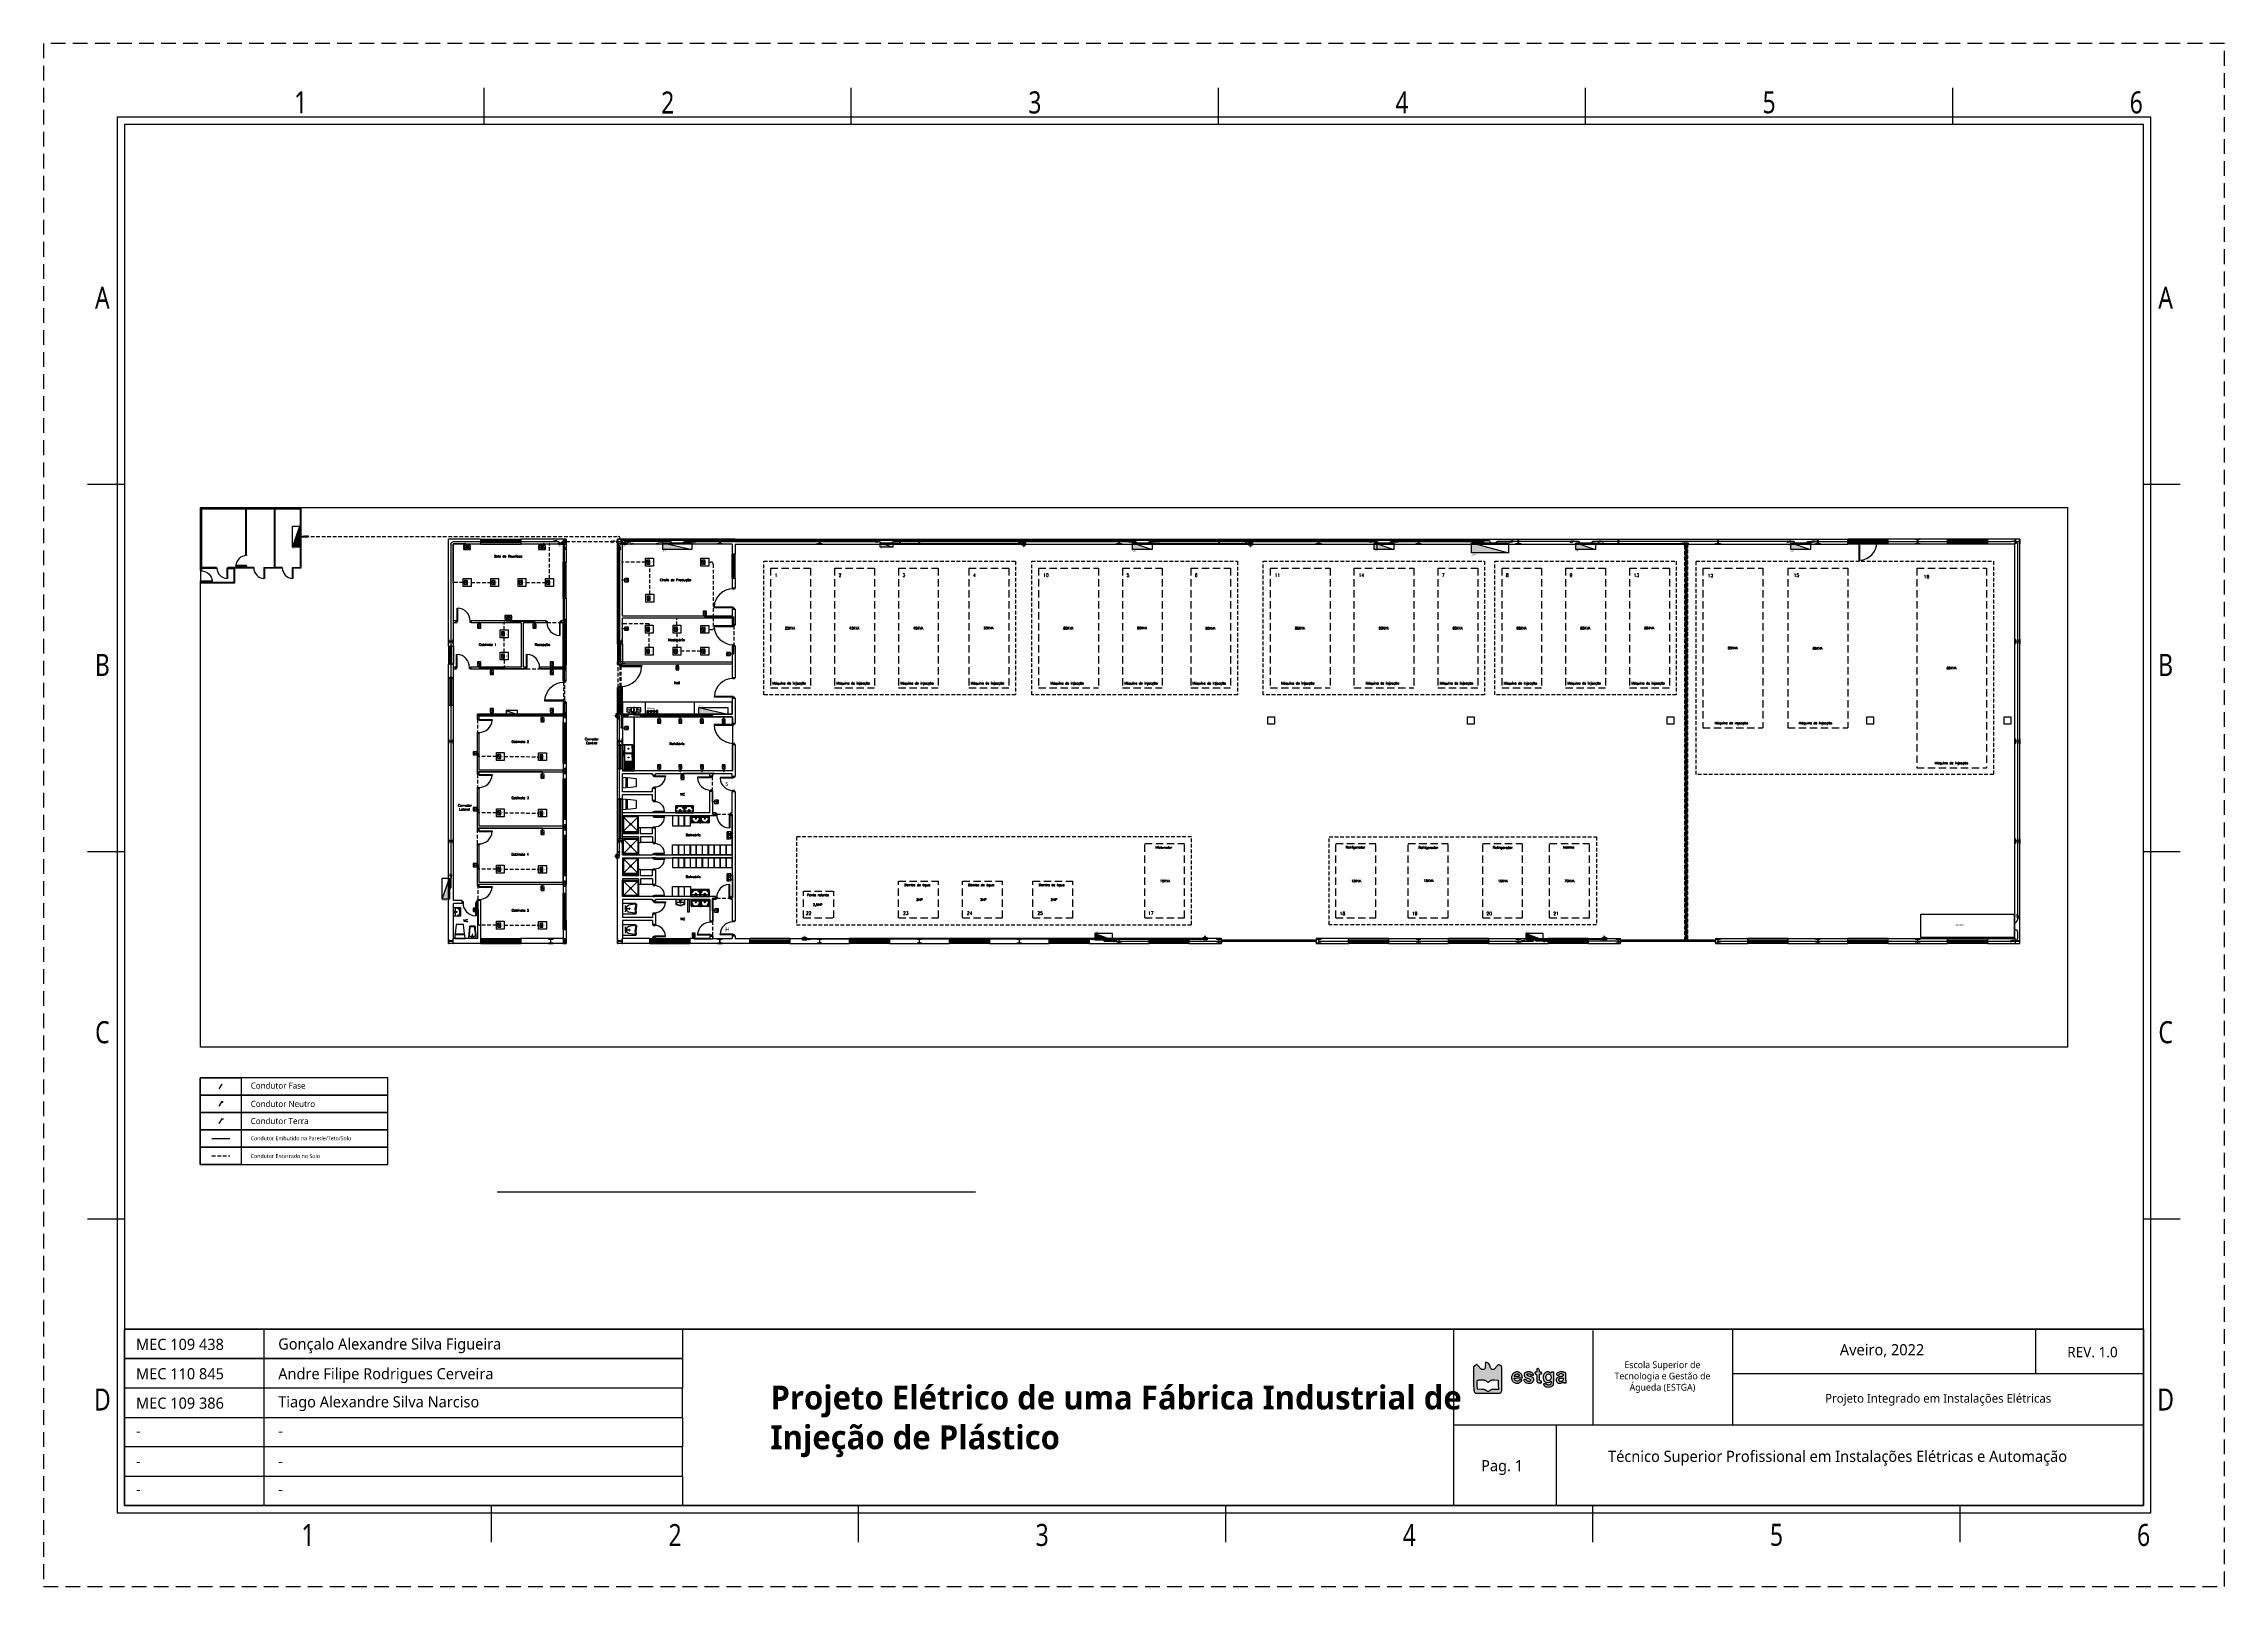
# Model space of a CAD drawing. Header units: millimetres. Extents: x -559 to 10735, y -2326 to 211.
# Drawn here: x -558.7 to -261.7, y 0.7 to 210.7 of the extents above; entities that cross this region are included whole.
import ezdxf
from ezdxf.enums import TextEntityAlignment as Align

# ---------------------------------------------------------------- set-up
doc = ezdxf.new("R2010")
doc.units = ezdxf.units.MM
doc.header["$LTSCALE"] = 4
for name, pattern in [('DASHED', [0.75, 0.5, -0.25]), ('HIDDEN', [0.375, 0.25, -0.125]), ('HIDDEN2', [0.1875, 0.125, -0.0625])]:
    doc.linetypes.add(name, pattern=pattern)
for name, color, linetype in [('222', 22, 'Continuous'), ('Cabeçalho', 252, 'Continuous'), ('Caminhos entre Quadros Eletricos', 2, 'Continuous'), ('COMMENT', 4, 'Continuous'), ('Extremos da Area Total', 253, 'Continuous'), ('Identificaçao de Comodos', 251, 'Continuous'), ('Planta Baixa', 251, 'Continuous'), ('Quadros de Alimentaçao', 30, 'Continuous'), ('Quadros de Tomadas', 20, 'Continuous'), ('Separaçao de Cargas', 82, 'Continuous'), ('Texto Cabeçalho', 3, 'Continuous'), ('Titulos de Pagina', 1, 'Continuous'), ('TRAY', 1, 'Continuous'), ('UPS', 254, 'Continuous'), ('ZUWAKU', 7, 'Continuous')]:
    doc.layers.add(name, color=color, linetype=linetype)
doc.styles.add('ROMANS8', font='romans8', dxfattribs={"height": 0.2})
doc.styles.get("Standard").update_dxf_attribs({"font": ''})
doc.styles.get('Standard').set_extended_font_data('Meiryo UI')
pattern_1 = [(0, (-558.6985, 0.659), (0, 6.985), [5.08, -1.905]), (90, (-558.6985, 0.659), (-6.985, 4e-16), [5.08, -1.905])]

# ---------------------------------------------------------------- blocks, each defined once
blk = doc.blocks.new('JIS_border_a4(L)')
at = {"color": 5}
for p, q in [((287, 200), (10, 200)), ((10, 200), (10, 10)), ((286, 199), (11, 199)), ((11, 199), (11, 11)), ((286, 11), (286, 199)), ((287, 10), (287, 200)), ((10, 10), (287, 10)), ((11, 11), (286, 11))]:
    blk.add_line(p, q, dxfattribs=at)
at = {"layer": 'ZUWAKU'}
for p, q in [((60, 199), (60, 204)), ((110, 199), (110, 204)), ((160, 199), (160, 204)), ((210, 199), (210, 204)), ((260, 199), (260, 204)), ((11, 150), (6, 150)), ((291, 150), (286, 150)), ((11, 100), (6, 100)), ((291, 100), (286, 100)), ((11, 50), (6, 50)), ((291, 50), (286, 50)), ((61, 6), (61, 11)), ((111, 6), (111, 11)), ((161, 6), (161, 11)), ((211, 6), (211, 11)), ((261, 6), (261, 11))]:
    blk.add_line(p, q, dxfattribs=at)
at = {"layer": 'ZUWAKU', "color": 5, "linetype": 'DASHED'}
blk.add_lwpolyline([(0, 0), (297, 0), (297, 210), (0, 210)], close=True, dxfattribs=at)
at = {"layer": 'COMMENT', "width": 0.8}
for s, p in [('1', (35, 202)), ('2', (85, 202)), ('3', (135, 202)), ('4', (185, 202)), ('5', (235, 202)), ('6', (285, 202)), ('A', (8, 175.43)), ('A', (289, 175.43)), ('B', (8, 125.43)), ('B', (289, 125.43)), ('C', (8, 75.43)), ('C', (289, 75.43)), ('D', (8, 25.43)), ('D', (289, 25.43)), ('1', (36, 7)), ('2', (86, 7)), ('3', (136, 7)), ('4', (186, 7)), ('5', (236, 7)), ('6', (286, 7))]:
    blk.add_text(s, height=3, dxfattribs=at).set_placement(p, align=Align.MIDDLE)
blk = doc.blocks.new('A1063DH-flat-1-flat-1')
at = {"color": 9}
blk.add_line((0.46, -0.58), (0.46, -0.57), dxfattribs=at)
for points in [[(0.48, 0.62), (0.02, 0.62, 0.553012), (0, 0.6, 0.624336)], [(0, 0.6), (0, -0.6, 0.285257), (0.02, -0.62, 0.233769)], [(0.18, 0.18), (0.03, 0.18), (0.03, 0.22), (0.18, 0.22, -0.817655), (0.19, 0.18, 4.933965)], [(0.45, 0.61), (0.09, 0.61, 0.467329), (0.08, 0.59, 0.836247)], [(0.08, 0.59), (0.08, 0.26, 0.40231), (0.1, 0.23, 0.020408)], [(0.45, 0.17), (0.09, 0.17, 0.467329), (0.08, 0.15, 0.836247)], [(0.08, 0.15), (0.08, -0.18, 0.40231), (0.1, -0.2, 0.020408)], [(0.1, 0.23), (0.45, 0.23, 0.426218), (0.48, 0.26, -1.041667)], [(0.48, 0.26), (0.47, 0.59, 0.499438), (0.45, 0.61, 6.940275)], [(0.48, -0.18), (0.47, 0.15, 0.499438), (0.45, 0.17, 6.940275)], [(0.5, -0.6), (0.5, 0.61, 0.373967), (0.49, 0.62, -14.45072)], [(0.09, -0.2), (0.09, -0.57, 0.285257), (0.11, -0.6, 0.233769)], [(0.1, -0.2), (0.45, -0.2, 0.426218), (0.48, -0.18, -1.041667)], [(0.12, -0.6), (0.43, -0.6, 0.331496), (0.46, -0.58, -0.744843)]]:
    blk.add_lwpolyline(points, format="xyb", dxfattribs=at)
for points in [[(0.06, 0.18), (0.06, 0.07), (0.02, 0.07), (0.02, 0.32), (0.06, 0.32), (0.06, 0.22)], [(0.02, -0.62), (0.03, -0.62)], [(0.03, -0.62), (0.47, -0.62)], [(0.11, -0.6), (0.12, -0.6)], [(0.13, -0.2), (0.13, -0.6)], [(0.18, -0.2), (0.18, -0.6)], [(0.23, -0.2), (0.23, -0.6)], [(0.28, -0.2), (0.28, -0.6)], [(0.33, -0.2), (0.33, -0.6)], [(0.38, -0.2), (0.38, -0.6)], [(0.43, -0.2), (0.43, -0.6)], [(0.46, -0.57), (0.46, -0.2)]]:
    blk.add_lwpolyline(points, dxfattribs=at)
for centre in [(0.28, 0.43), (0.28, -0.01)]:
    blk.add_circle(centre, 0.0214, dxfattribs=at)
blk.add_arc((0.47, -0.59), 0.0315, 274.095, 350.2366, dxfattribs=at)
blk = doc.blocks.new('A1170DK-flat-1-flat-1')
at = {"color": 9}
for p, q in [((0.6, 2.69), (0, 2.69)), ((0, 2.69), (0, 0)), ((0.58, 0), (0.58, 2.69)), ((0.6, 0), (0.6, 2.69)), ((0, 0), (0.6, 0))]:
    blk.add_line(p, q, dxfattribs=at)
blk = doc.blocks.new('AUW01D3S-flat-27-flat-1')
at = {"color": 9}
for p, q in [((0, 0.125), (-2, 0.125)), ((0, -0.125), (-2, -0.125))]:
    blk.add_line(p, q, dxfattribs=at)
blk = doc.blocks.new('AUD18D1S-flat-57-flat-1')
at = {"color": 9}
for p, q in [((-2, -0.125), (-2, 0.125)), ((0, 0.125), (0, -0.125))]:
    blk.add_line(p, q, dxfattribs=at)
blk = doc.blocks.new('AUD19D1S-flat-57-flat-1')
at = {"color": 9}
for p, q in [((-2, 0), (-2, 0)), ((0, 0), (0, 0))]:
    blk.add_line(p, q, dxfattribs=at)
blk = doc.blocks.new('AUD37D1S-flat-177-flat-1')
at = {"color": 9}
for p, q in [((-0.05, 0.05), (-0.05, -0.05)), ((0, 0.05), (-0.05, 0.05)), ((0, -0.05), (0, 0.05)), ((-0.05, -0.05), (0, -0.05))]:
    blk.add_line(p, q, dxfattribs=at)
at = {"color": 9, "oblique": 36.8699, "width": 1.25, "flags": 3}
for p in [(-0.05, 0.05), (-0.05, 0), (-0.05, -0.05)]:
    blk.add_attdef('JAMBPT', p, '', height=0.00632, rotation=243.4349, dxfattribs=at)
at = {"color": 9, "width": 0.5, "flags": 3}
for p in [(-0.05, 0), (-0.05, -0.05)]:
    blk.add_attdef('JAMBPT', p, '', height=0.01, rotation=180, dxfattribs=at)
blk = doc.blocks.new('AUD37D1S-flat-176-flat-1')
at = {"color": 9}
for p, q in [((0, -0.05), (0, 0.05)), ((0, 0.05), (0.05, 0.05)), ((0.05, 0.05), (0.05, -0.05)), ((0.05, -0.05), (0, -0.05))]:
    blk.add_line(p, q, dxfattribs=at)
at = {"color": 9, "text_generation_flag": 4, "width": 1.25, "flags": 3}
for p in [(0.05, 0.05), (0.05, 0), (0.05, -0.05)]:
    blk.add_attdef('JAMBPT', p, '', height=0.00632, rotation=296.5651, dxfattribs=at)
at = {"color": 9, "text_generation_flag": 4, "width": 0.5, "flags": 3}
for p in [(0.05, 0), (0.05, -0.05)]:
    blk.add_attdef('JAMBPT', p, '', height=0.01, dxfattribs=at)
blk = doc.blocks.new('AUD40D1S-flat-54-flat-1')
at = {"color": 9}
for p, q in [((-1, 0.05), (-1, -0.05)), ((1, 0.05), (-1, 0.05)), ((1, -0.05), (1, 0.05)), ((-1, -0.05), (1, -0.05))]:
    blk.add_line(p, q, dxfattribs=at)
blk = doc.blocks.new('AUD40D1S-flat-53-flat-1')
at = {"color": 9}
for p, q in [((-1, 0.05), (-1, -0.05)), ((1, 0.05), (-1, 0.05)), ((1, -0.05), (1, 0.05)), ((-1, -0.05), (1, -0.05))]:
    blk.add_line(p, q, dxfattribs=at)
blk = doc.blocks.new('AUD37D1S-flat-175-flat-1')
at = {"color": 9}
for p, q in [((-0.05, 0.05), (-0.05, -0.05)), ((0, 0.05), (-0.05, 0.05)), ((0, -0.05), (0, 0.05)), ((-0.05, -0.05), (0, -0.05))]:
    blk.add_line(p, q, dxfattribs=at)
at = {"color": 9, "oblique": 36.8699, "width": 1.25, "flags": 3}
for p in [(-0.05, 0.05), (-0.05, 0), (-0.05, -0.05)]:
    blk.add_attdef('JAMBPT', p, '', height=0.00632, rotation=243.4349, dxfattribs=at)
at = {"color": 9, "width": 0.5, "flags": 3}
for p in [(-0.05, 0), (-0.05, -0.05)]:
    blk.add_attdef('JAMBPT', p, '', height=0.01, rotation=180, dxfattribs=at)
blk = doc.blocks.new('AUD37D1S-flat-174-flat-1')
at = {"color": 9}
for p, q in [((-0.05, 0.05), (-0.05, -0.05)), ((0, 0.05), (-0.05, 0.05)), ((0, -0.05), (0, 0.05)), ((-0.05, -0.05), (0, -0.05))]:
    blk.add_line(p, q, dxfattribs=at)
at = {"color": 9, "oblique": 36.8699, "width": 1.25, "flags": 3}
for p in [(-0.05, 0.05), (-0.05, 0), (-0.05, -0.05)]:
    blk.add_attdef('JAMBPT', p, '', height=0.00632, rotation=243.4349, dxfattribs=at)
at = {"color": 9, "width": 0.5, "flags": 3}
for p in [(-0.05, 0), (-0.05, -0.05)]:
    blk.add_attdef('JAMBPT', p, '', height=0.01, rotation=180, dxfattribs=at)
blk = doc.blocks.new('AUD37D1S-flat-173-flat-1')
at = {"color": 9}
for p, q in [((-0.05, 0.05), (-0.05, -0.05)), ((0, 0.05), (-0.05, 0.05)), ((0, -0.05), (0, 0.05)), ((-0.05, -0.05), (0, -0.05))]:
    blk.add_line(p, q, dxfattribs=at)
at = {"color": 9, "oblique": 36.8699, "width": 1.25, "flags": 3}
for p in [(-0.05, 0.05), (-0.05, 0), (-0.05, -0.05)]:
    blk.add_attdef('JAMBPT', p, '', height=0.00632, rotation=243.4349, dxfattribs=at)
at = {"color": 9, "width": 0.5, "flags": 3}
for p in [(-0.05, 0), (-0.05, -0.05)]:
    blk.add_attdef('JAMBPT', p, '', height=0.01, rotation=180, dxfattribs=at)
blk = doc.blocks.new('AUW01D1S-flat-88-flat-1')
at = {"color": 9}
blk.add_line((0.21875, 0), (-0.21875, 0), dxfattribs=at)
blk = doc.blocks.new('AUW01D1S-flat-87-flat-1')
at = {"color": 9}
blk.add_line((0.21875, 0), (-0.21875, 0), dxfattribs=at)
blk = doc.blocks.new('AUW01D1S-flat-86-flat-1')
at = {"color": 9}
blk.add_line((0.21875, 0), (-0.21875, 0), dxfattribs=at)
blk = doc.blocks.new('AUW01D1S-flat-85-flat-1')
at = {"color": 9}
blk.add_line((0.21875, 0), (-0.21875, 0), dxfattribs=at)
blk = doc.blocks.new('AUW01D3S-flat-26-flat-1')
at = {"color": 9}
for p, q in [((0, 0.125), (-2, 0.125)), ((0, -0.125), (-2, -0.125))]:
    blk.add_line(p, q, dxfattribs=at)
blk = doc.blocks.new('AUD18D1S-flat-56-flat-1')
at = {"color": 9}
for p, q in [((-2, -0.125), (-2, 0.125)), ((0, 0.125), (0, -0.125))]:
    blk.add_line(p, q, dxfattribs=at)
blk = doc.blocks.new('AUD19D1S-flat-56-flat-1')
at = {"color": 9}
for p, q in [((-2, 0), (-2, 0)), ((0, 0), (0, 0))]:
    blk.add_line(p, q, dxfattribs=at)
blk = doc.blocks.new('AUD37D1S-flat-172-flat-1')
at = {"color": 9}
for p, q in [((-0.05, 0.05), (-0.05, -0.05)), ((0, 0.05), (-0.05, 0.05)), ((0, -0.05), (0, 0.05)), ((-0.05, -0.05), (0, -0.05))]:
    blk.add_line(p, q, dxfattribs=at)
at = {"color": 9, "oblique": 36.8699, "width": 1.25, "flags": 3}
for p in [(-0.05, 0.05), (-0.05, 0), (-0.05, -0.05)]:
    blk.add_attdef('JAMBPT', p, '', height=0.00632, rotation=243.4349, dxfattribs=at)
at = {"color": 9, "width": 0.5, "flags": 3}
for p in [(-0.05, 0), (-0.05, -0.05)]:
    blk.add_attdef('JAMBPT', p, '', height=0.01, rotation=180, dxfattribs=at)
blk = doc.blocks.new('AUD37D1S-flat-171-flat-1')
at = {"color": 9}
for p, q in [((0, -0.05), (0, 0.05)), ((0, 0.05), (0.05, 0.05)), ((0.05, 0.05), (0.05, -0.05)), ((0.05, -0.05), (0, -0.05))]:
    blk.add_line(p, q, dxfattribs=at)
at = {"color": 9, "text_generation_flag": 4, "width": 1.25, "flags": 3}
for p in [(0.05, 0.05), (0.05, 0), (0.05, -0.05)]:
    blk.add_attdef('JAMBPT', p, '', height=0.00632, rotation=296.5651, dxfattribs=at)
at = {"color": 9, "text_generation_flag": 4, "width": 0.5, "flags": 3}
for p in [(0.05, 0), (0.05, -0.05)]:
    blk.add_attdef('JAMBPT', p, '', height=0.01, dxfattribs=at)
blk = doc.blocks.new('AUD40D1S-flat-52-flat-1')
at = {"color": 9}
for p, q in [((-1, 0.05), (-1, -0.05)), ((1, 0.05), (-1, 0.05)), ((1, -0.05), (1, 0.05)), ((-1, -0.05), (1, -0.05))]:
    blk.add_line(p, q, dxfattribs=at)
blk = doc.blocks.new('AUD40D1S-flat-51-flat-1')
at = {"color": 9}
for p, q in [((-1, 0.05), (-1, -0.05)), ((1, 0.05), (-1, 0.05)), ((1, -0.05), (1, 0.05)), ((-1, -0.05), (1, -0.05))]:
    blk.add_line(p, q, dxfattribs=at)
blk = doc.blocks.new('AUD37D1S-flat-170-flat-1')
at = {"color": 9}
for p, q in [((-0.05, 0.05), (-0.05, -0.05)), ((0, 0.05), (-0.05, 0.05)), ((0, -0.05), (0, 0.05)), ((-0.05, -0.05), (0, -0.05))]:
    blk.add_line(p, q, dxfattribs=at)
at = {"color": 9, "oblique": 36.8699, "width": 1.25, "flags": 3}
for p in [(-0.05, 0.05), (-0.05, 0), (-0.05, -0.05)]:
    blk.add_attdef('JAMBPT', p, '', height=0.00632, rotation=243.4349, dxfattribs=at)
at = {"color": 9, "width": 0.5, "flags": 3}
for p in [(-0.05, 0), (-0.05, -0.05)]:
    blk.add_attdef('JAMBPT', p, '', height=0.01, rotation=180, dxfattribs=at)
blk = doc.blocks.new('AUD37D1S-flat-169-flat-1')
at = {"color": 9}
for p, q in [((-0.05, 0.05), (-0.05, -0.05)), ((0, 0.05), (-0.05, 0.05)), ((0, -0.05), (0, 0.05)), ((-0.05, -0.05), (0, -0.05))]:
    blk.add_line(p, q, dxfattribs=at)
at = {"color": 9, "oblique": 36.8699, "width": 1.25, "flags": 3}
for p in [(-0.05, 0.05), (-0.05, 0), (-0.05, -0.05)]:
    blk.add_attdef('JAMBPT', p, '', height=0.00632, rotation=243.4349, dxfattribs=at)
at = {"color": 9, "width": 0.5, "flags": 3}
for p in [(-0.05, 0), (-0.05, -0.05)]:
    blk.add_attdef('JAMBPT', p, '', height=0.01, rotation=180, dxfattribs=at)
blk = doc.blocks.new('AUD37D1S-flat-168-flat-1')
at = {"color": 9}
for p, q in [((-0.05, 0.05), (-0.05, -0.05)), ((0, 0.05), (-0.05, 0.05)), ((0, -0.05), (0, 0.05)), ((-0.05, -0.05), (0, -0.05))]:
    blk.add_line(p, q, dxfattribs=at)
at = {"color": 9, "oblique": 36.8699, "width": 1.25, "flags": 3}
for p in [(-0.05, 0.05), (-0.05, 0), (-0.05, -0.05)]:
    blk.add_attdef('JAMBPT', p, '', height=0.00632, rotation=243.4349, dxfattribs=at)
at = {"color": 9, "width": 0.5, "flags": 3}
for p in [(-0.05, 0), (-0.05, -0.05)]:
    blk.add_attdef('JAMBPT', p, '', height=0.01, rotation=180, dxfattribs=at)
blk = doc.blocks.new('AUW01D1S-flat-84-flat-1')
at = {"color": 9}
blk.add_line((0.21875, 0), (-0.21875, 0), dxfattribs=at)
blk = doc.blocks.new('AUW01D1S-flat-83-flat-1')
at = {"color": 9}
blk.add_line((0.21875, 0), (-0.21875, 0), dxfattribs=at)
blk = doc.blocks.new('AUW01D1S-flat-82-flat-1')
at = {"color": 9}
blk.add_line((0.21875, 0), (-0.21875, 0), dxfattribs=at)
blk = doc.blocks.new('AUW01D1S-flat-81-flat-1')
at = {"color": 9}
blk.add_line((0.21875, 0), (-0.21875, 0), dxfattribs=at)
blk = doc.blocks.new('AUW01D3S-flat-25-flat-1')
at = {"color": 9}
for p, q in [((0, 0.125), (-2, 0.125)), ((0, -0.125), (-2, -0.125))]:
    blk.add_line(p, q, dxfattribs=at)
blk = doc.blocks.new('AUD18D1S-flat-55-flat-1')
at = {"color": 9}
for p, q in [((-2, -0.125), (-2, 0.125)), ((0, 0.125), (0, -0.125))]:
    blk.add_line(p, q, dxfattribs=at)
blk = doc.blocks.new('AUD19D1S-flat-55-flat-1')
at = {"color": 9}
for p, q in [((-2, 0), (-2, 0)), ((0, 0), (0, 0))]:
    blk.add_line(p, q, dxfattribs=at)
blk = doc.blocks.new('AUD37D1S-flat-167-flat-1')
at = {"color": 9}
for p, q in [((-0.05, 0.05), (-0.05, -0.05)), ((0, 0.05), (-0.05, 0.05)), ((0, -0.05), (0, 0.05)), ((-0.05, -0.05), (0, -0.05))]:
    blk.add_line(p, q, dxfattribs=at)
at = {"color": 9, "oblique": 36.8699, "width": 1.25, "flags": 3}
for p in [(-0.05, 0.05), (-0.05, 0), (-0.05, -0.05)]:
    blk.add_attdef('JAMBPT', p, '', height=0.00632, rotation=243.4349, dxfattribs=at)
at = {"color": 9, "width": 0.5, "flags": 3}
for p in [(-0.05, 0), (-0.05, -0.05)]:
    blk.add_attdef('JAMBPT', p, '', height=0.01, rotation=180, dxfattribs=at)
blk = doc.blocks.new('AUD37D1S-flat-166-flat-1')
at = {"color": 9}
for p, q in [((0, -0.05), (0, 0.05)), ((0, 0.05), (0.05, 0.05)), ((0.05, 0.05), (0.05, -0.05)), ((0.05, -0.05), (0, -0.05))]:
    blk.add_line(p, q, dxfattribs=at)
at = {"color": 9, "text_generation_flag": 4, "width": 1.25, "flags": 3}
for p in [(0.05, 0.05), (0.05, 0), (0.05, -0.05)]:
    blk.add_attdef('JAMBPT', p, '', height=0.00632, rotation=296.5651, dxfattribs=at)
at = {"color": 9, "text_generation_flag": 4, "width": 0.5, "flags": 3}
for p in [(0.05, 0), (0.05, -0.05)]:
    blk.add_attdef('JAMBPT', p, '', height=0.01, dxfattribs=at)
blk = doc.blocks.new('AUD40D1S-flat-50-flat-1')
at = {"color": 9}
for p, q in [((-1, 0.05), (-1, -0.05)), ((1, 0.05), (-1, 0.05)), ((1, -0.05), (1, 0.05)), ((-1, -0.05), (1, -0.05))]:
    blk.add_line(p, q, dxfattribs=at)
blk = doc.blocks.new('AUD40D1S-flat-49-flat-1')
at = {"color": 9}
for p, q in [((-1, 0.05), (-1, -0.05)), ((1, 0.05), (-1, 0.05)), ((1, -0.05), (1, 0.05)), ((-1, -0.05), (1, -0.05))]:
    blk.add_line(p, q, dxfattribs=at)
blk = doc.blocks.new('AUD37D1S-flat-165-flat-1')
at = {"color": 9}
for p, q in [((-0.05, 0.05), (-0.05, -0.05)), ((0, 0.05), (-0.05, 0.05)), ((0, -0.05), (0, 0.05)), ((-0.05, -0.05), (0, -0.05))]:
    blk.add_line(p, q, dxfattribs=at)
at = {"color": 9, "oblique": 36.8699, "width": 1.25, "flags": 3}
for p in [(-0.05, 0.05), (-0.05, 0), (-0.05, -0.05)]:
    blk.add_attdef('JAMBPT', p, '', height=0.00632, rotation=243.4349, dxfattribs=at)
at = {"color": 9, "width": 0.5, "flags": 3}
for p in [(-0.05, 0), (-0.05, -0.05)]:
    blk.add_attdef('JAMBPT', p, '', height=0.01, rotation=180, dxfattribs=at)
blk = doc.blocks.new('AUD37D1S-flat-164-flat-1')
at = {"color": 9}
for p, q in [((-0.05, 0.05), (-0.05, -0.05)), ((0, 0.05), (-0.05, 0.05)), ((0, -0.05), (0, 0.05)), ((-0.05, -0.05), (0, -0.05))]:
    blk.add_line(p, q, dxfattribs=at)
at = {"color": 9, "oblique": 36.8699, "width": 1.25, "flags": 3}
for p in [(-0.05, 0.05), (-0.05, 0), (-0.05, -0.05)]:
    blk.add_attdef('JAMBPT', p, '', height=0.00632, rotation=243.4349, dxfattribs=at)
at = {"color": 9, "width": 0.5, "flags": 3}
for p in [(-0.05, 0), (-0.05, -0.05)]:
    blk.add_attdef('JAMBPT', p, '', height=0.01, rotation=180, dxfattribs=at)
blk = doc.blocks.new('AUD37D1S-flat-163-flat-1')
at = {"color": 9}
for p, q in [((-0.05, 0.05), (-0.05, -0.05)), ((0, 0.05), (-0.05, 0.05)), ((0, -0.05), (0, 0.05)), ((-0.05, -0.05), (0, -0.05))]:
    blk.add_line(p, q, dxfattribs=at)
at = {"color": 9, "oblique": 36.8699, "width": 1.25, "flags": 3}
for p in [(-0.05, 0.05), (-0.05, 0), (-0.05, -0.05)]:
    blk.add_attdef('JAMBPT', p, '', height=0.00632, rotation=243.4349, dxfattribs=at)
at = {"color": 9, "width": 0.5, "flags": 3}
for p in [(-0.05, 0), (-0.05, -0.05)]:
    blk.add_attdef('JAMBPT', p, '', height=0.01, rotation=180, dxfattribs=at)
blk = doc.blocks.new('AUW01D1S-flat-80-flat-1')
at = {"color": 9}
blk.add_line((0.21875, 0), (-0.21875, 0), dxfattribs=at)
blk = doc.blocks.new('AUW01D1S-flat-79-flat-1')
at = {"color": 9}
blk.add_line((0.21875, 0), (-0.21875, 0), dxfattribs=at)
blk = doc.blocks.new('AUW01D1S-flat-78-flat-1')
at = {"color": 9}
blk.add_line((0.21875, 0), (-0.21875, 0), dxfattribs=at)
blk = doc.blocks.new('AUW01D1S-flat-77-flat-1')
at = {"color": 9}
blk.add_line((0.21875, 0), (-0.21875, 0), dxfattribs=at)
blk = doc.blocks.new('AUW01D3S-flat-24-flat-1')
at = {"color": 9}
for p, q in [((0, 0.125), (-2, 0.125)), ((0, -0.125), (-2, -0.125))]:
    blk.add_line(p, q, dxfattribs=at)
blk = doc.blocks.new('AUD18D1S-flat-54-flat-1')
at = {"color": 9}
for p, q in [((-2, -0.125), (-2, 0.125)), ((0, 0.125), (0, -0.125))]:
    blk.add_line(p, q, dxfattribs=at)
blk = doc.blocks.new('AUD19D1S-flat-54-flat-1')
at = {"color": 9}
for p, q in [((-2, 0), (-2, 0)), ((0, 0), (0, 0))]:
    blk.add_line(p, q, dxfattribs=at)
blk = doc.blocks.new('AUD37D1S-flat-162-flat-1')
at = {"color": 9}
for p, q in [((-0.05, 0.05), (-0.05, -0.05)), ((0, 0.05), (-0.05, 0.05)), ((0, -0.05), (0, 0.05)), ((-0.05, -0.05), (0, -0.05))]:
    blk.add_line(p, q, dxfattribs=at)
at = {"color": 9, "oblique": 36.8699, "width": 1.25, "flags": 3}
for p in [(-0.05, 0.05), (-0.05, 0), (-0.05, -0.05)]:
    blk.add_attdef('JAMBPT', p, '', height=0.00632, rotation=243.4349, dxfattribs=at)
at = {"color": 9, "width": 0.5, "flags": 3}
for p in [(-0.05, 0), (-0.05, -0.05)]:
    blk.add_attdef('JAMBPT', p, '', height=0.01, rotation=180, dxfattribs=at)
blk = doc.blocks.new('AUD37D1S-flat-161-flat-1')
at = {"color": 9}
for p, q in [((0, -0.05), (0, 0.05)), ((0, 0.05), (0.05, 0.05)), ((0.05, 0.05), (0.05, -0.05)), ((0.05, -0.05), (0, -0.05))]:
    blk.add_line(p, q, dxfattribs=at)
at = {"color": 9, "text_generation_flag": 4, "width": 1.25, "flags": 3}
for p in [(0.05, 0.05), (0.05, 0), (0.05, -0.05)]:
    blk.add_attdef('JAMBPT', p, '', height=0.00632, rotation=296.5651, dxfattribs=at)
at = {"color": 9, "text_generation_flag": 4, "width": 0.5, "flags": 3}
for p in [(0.05, 0), (0.05, -0.05)]:
    blk.add_attdef('JAMBPT', p, '', height=0.01, dxfattribs=at)
blk = doc.blocks.new('AUD40D1S-flat-48-flat-1')
at = {"color": 9}
for p, q in [((-1, 0.05), (-1, -0.05)), ((1, 0.05), (-1, 0.05)), ((1, -0.05), (1, 0.05)), ((-1, -0.05), (1, -0.05))]:
    blk.add_line(p, q, dxfattribs=at)
blk = doc.blocks.new('AUD40D1S-flat-47-flat-1')
at = {"color": 9}
for p, q in [((-1, 0.05), (-1, -0.05)), ((1, 0.05), (-1, 0.05)), ((1, -0.05), (1, 0.05)), ((-1, -0.05), (1, -0.05))]:
    blk.add_line(p, q, dxfattribs=at)
blk = doc.blocks.new('AUD37D1S-flat-160-flat-1')
at = {"color": 9}
for p, q in [((-0.05, 0.05), (-0.05, -0.05)), ((0, 0.05), (-0.05, 0.05)), ((0, -0.05), (0, 0.05)), ((-0.05, -0.05), (0, -0.05))]:
    blk.add_line(p, q, dxfattribs=at)
at = {"color": 9, "oblique": 36.8699, "width": 1.25, "flags": 3}
for p in [(-0.05, 0.05), (-0.05, 0), (-0.05, -0.05)]:
    blk.add_attdef('JAMBPT', p, '', height=0.00632, rotation=243.4349, dxfattribs=at)
at = {"color": 9, "width": 0.5, "flags": 3}
for p in [(-0.05, 0), (-0.05, -0.05)]:
    blk.add_attdef('JAMBPT', p, '', height=0.01, rotation=180, dxfattribs=at)
blk = doc.blocks.new('AUD37D1S-flat-159-flat-1')
at = {"color": 9}
for p, q in [((-0.05, 0.05), (-0.05, -0.05)), ((0, 0.05), (-0.05, 0.05)), ((0, -0.05), (0, 0.05)), ((-0.05, -0.05), (0, -0.05))]:
    blk.add_line(p, q, dxfattribs=at)
at = {"color": 9, "oblique": 36.8699, "width": 1.25, "flags": 3}
for p in [(-0.05, 0.05), (-0.05, 0), (-0.05, -0.05)]:
    blk.add_attdef('JAMBPT', p, '', height=0.00632, rotation=243.4349, dxfattribs=at)
at = {"color": 9, "width": 0.5, "flags": 3}
for p in [(-0.05, 0), (-0.05, -0.05)]:
    blk.add_attdef('JAMBPT', p, '', height=0.01, rotation=180, dxfattribs=at)
blk = doc.blocks.new('AUD37D1S-flat-158-flat-1')
at = {"color": 9}
for p, q in [((-0.05, 0.05), (-0.05, -0.05)), ((0, 0.05), (-0.05, 0.05)), ((0, -0.05), (0, 0.05)), ((-0.05, -0.05), (0, -0.05))]:
    blk.add_line(p, q, dxfattribs=at)
at = {"color": 9, "oblique": 36.8699, "width": 1.25, "flags": 3}
for p in [(-0.05, 0.05), (-0.05, 0), (-0.05, -0.05)]:
    blk.add_attdef('JAMBPT', p, '', height=0.00632, rotation=243.4349, dxfattribs=at)
at = {"color": 9, "width": 0.5, "flags": 3}
for p in [(-0.05, 0), (-0.05, -0.05)]:
    blk.add_attdef('JAMBPT', p, '', height=0.01, rotation=180, dxfattribs=at)
blk = doc.blocks.new('AUW01D1S-flat-76-flat-1')
at = {"color": 9}
blk.add_line((0.21875, 0), (-0.21875, 0), dxfattribs=at)
blk = doc.blocks.new('AUW01D1S-flat-75-flat-1')
at = {"color": 9}
blk.add_line((0.21875, 0), (-0.21875, 0), dxfattribs=at)
blk = doc.blocks.new('AUW01D1S-flat-74-flat-1')
at = {"color": 9}
blk.add_line((0.21875, 0), (-0.21875, 0), dxfattribs=at)
blk = doc.blocks.new('AUW01D1S-flat-73-flat-1')
at = {"color": 9}
blk.add_line((0.21875, 0), (-0.21875, 0), dxfattribs=at)
blk = doc.blocks.new('AUW01D3S-flat-23-flat-1')
at = {"color": 9}
for p, q in [((0, 0.125), (-2, 0.125)), ((0, -0.125), (-2, -0.125))]:
    blk.add_line(p, q, dxfattribs=at)
blk = doc.blocks.new('AUD18D1S-flat-53-flat-1')
at = {"color": 9}
for p, q in [((-2, -0.125), (-2, 0.125)), ((0, 0.125), (0, -0.125))]:
    blk.add_line(p, q, dxfattribs=at)
blk = doc.blocks.new('AUD19D1S-flat-53-flat-1')
at = {"color": 9}
for p, q in [((-2, 0), (-2, 0)), ((0, 0), (0, 0))]:
    blk.add_line(p, q, dxfattribs=at)
blk = doc.blocks.new('AUD37D1S-flat-157-flat-1')
at = {"color": 9}
for p, q in [((-0.05, 0.05), (-0.05, -0.05)), ((0, 0.05), (-0.05, 0.05)), ((0, -0.05), (0, 0.05)), ((-0.05, -0.05), (0, -0.05))]:
    blk.add_line(p, q, dxfattribs=at)
at = {"color": 9, "oblique": 36.8699, "width": 1.25, "flags": 3}
for p in [(-0.05, 0.05), (-0.05, 0), (-0.05, -0.05)]:
    blk.add_attdef('JAMBPT', p, '', height=0.00632, rotation=243.4349, dxfattribs=at)
at = {"color": 9, "width": 0.5, "flags": 3}
for p in [(-0.05, 0), (-0.05, -0.05)]:
    blk.add_attdef('JAMBPT', p, '', height=0.01, rotation=180, dxfattribs=at)
blk = doc.blocks.new('AUD37D1S-flat-156-flat-1')
at = {"color": 9}
for p, q in [((0, -0.05), (0, 0.05)), ((0, 0.05), (0.05, 0.05)), ((0.05, 0.05), (0.05, -0.05)), ((0.05, -0.05), (0, -0.05))]:
    blk.add_line(p, q, dxfattribs=at)
at = {"color": 9, "text_generation_flag": 4, "width": 1.25, "flags": 3}
for p in [(0.05, 0.05), (0.05, 0), (0.05, -0.05)]:
    blk.add_attdef('JAMBPT', p, '', height=0.00632, rotation=296.5651, dxfattribs=at)
at = {"color": 9, "text_generation_flag": 4, "width": 0.5, "flags": 3}
for p in [(0.05, 0), (0.05, -0.05)]:
    blk.add_attdef('JAMBPT', p, '', height=0.01, dxfattribs=at)
blk = doc.blocks.new('AUD40D1S-flat-46-flat-1')
at = {"color": 9}
for p, q in [((-1, 0.05), (-1, -0.05)), ((1, 0.05), (-1, 0.05)), ((1, -0.05), (1, 0.05)), ((-1, -0.05), (1, -0.05))]:
    blk.add_line(p, q, dxfattribs=at)
blk = doc.blocks.new('AUD40D1S-flat-45-flat-1')
at = {"color": 9}
for p, q in [((-1, 0.05), (-1, -0.05)), ((1, 0.05), (-1, 0.05)), ((1, -0.05), (1, 0.05)), ((-1, -0.05), (1, -0.05))]:
    blk.add_line(p, q, dxfattribs=at)
blk = doc.blocks.new('AUD37D1S-flat-155-flat-1')
at = {"color": 9}
for p, q in [((-0.05, 0.05), (-0.05, -0.05)), ((0, 0.05), (-0.05, 0.05)), ((0, -0.05), (0, 0.05)), ((-0.05, -0.05), (0, -0.05))]:
    blk.add_line(p, q, dxfattribs=at)
at = {"color": 9, "oblique": 36.8699, "width": 1.25, "flags": 3}
for p in [(-0.05, 0.05), (-0.05, 0), (-0.05, -0.05)]:
    blk.add_attdef('JAMBPT', p, '', height=0.00632, rotation=243.4349, dxfattribs=at)
at = {"color": 9, "width": 0.5, "flags": 3}
for p in [(-0.05, 0), (-0.05, -0.05)]:
    blk.add_attdef('JAMBPT', p, '', height=0.01, rotation=180, dxfattribs=at)
blk = doc.blocks.new('AUD37D1S-flat-154-flat-1')
at = {"color": 9}
for p, q in [((-0.05, 0.05), (-0.05, -0.05)), ((0, 0.05), (-0.05, 0.05)), ((0, -0.05), (0, 0.05)), ((-0.05, -0.05), (0, -0.05))]:
    blk.add_line(p, q, dxfattribs=at)
at = {"color": 9, "oblique": 36.8699, "width": 1.25, "flags": 3}
for p in [(-0.05, 0.05), (-0.05, 0), (-0.05, -0.05)]:
    blk.add_attdef('JAMBPT', p, '', height=0.00632, rotation=243.4349, dxfattribs=at)
at = {"color": 9, "width": 0.5, "flags": 3}
for p in [(-0.05, 0), (-0.05, -0.05)]:
    blk.add_attdef('JAMBPT', p, '', height=0.01, rotation=180, dxfattribs=at)
blk = doc.blocks.new('AUD37D1S-flat-153-flat-1')
at = {"color": 9}
for p, q in [((-0.05, 0.05), (-0.05, -0.05)), ((0, 0.05), (-0.05, 0.05)), ((0, -0.05), (0, 0.05)), ((-0.05, -0.05), (0, -0.05))]:
    blk.add_line(p, q, dxfattribs=at)
at = {"color": 9, "oblique": 36.8699, "width": 1.25, "flags": 3}
for p in [(-0.05, 0.05), (-0.05, 0), (-0.05, -0.05)]:
    blk.add_attdef('JAMBPT', p, '', height=0.00632, rotation=243.4349, dxfattribs=at)
at = {"color": 9, "width": 0.5, "flags": 3}
for p in [(-0.05, 0), (-0.05, -0.05)]:
    blk.add_attdef('JAMBPT', p, '', height=0.01, rotation=180, dxfattribs=at)
blk = doc.blocks.new('AUW01D1S-flat-72-flat-1')
at = {"color": 9}
blk.add_line((0.21875, 0), (-0.21875, 0), dxfattribs=at)
blk = doc.blocks.new('AUW01D1S-flat-71-flat-1')
at = {"color": 9}
blk.add_line((0.21875, 0), (-0.21875, 0), dxfattribs=at)
blk = doc.blocks.new('AUW01D1S-flat-70-flat-1')
at = {"color": 9}
blk.add_line((0.21875, 0), (-0.21875, 0), dxfattribs=at)
blk = doc.blocks.new('AUW01D1S-flat-69-flat-1')
at = {"color": 9}
blk.add_line((0.21875, 0), (-0.21875, 0), dxfattribs=at)
blk = doc.blocks.new('AUW01D3S-flat-22-flat-1')
at = {"color": 9}
for p, q in [((0, 0.125), (-2, 0.125)), ((0, -0.125), (-2, -0.125))]:
    blk.add_line(p, q, dxfattribs=at)
blk = doc.blocks.new('AUD18D1S-flat-52-flat-1')
at = {"color": 9}
for p, q in [((-2, -0.125), (-2, 0.125)), ((0, 0.125), (0, -0.125))]:
    blk.add_line(p, q, dxfattribs=at)
blk = doc.blocks.new('AUD19D1S-flat-52-flat-1')
at = {"color": 9}
for p, q in [((-2, 0), (-2, 0)), ((0, 0), (0, 0))]:
    blk.add_line(p, q, dxfattribs=at)
blk = doc.blocks.new('AUD37D1S-flat-152-flat-1')
at = {"color": 9}
for p, q in [((-0.05, 0.05), (-0.05, -0.05)), ((0, 0.05), (-0.05, 0.05)), ((0, -0.05), (0, 0.05)), ((-0.05, -0.05), (0, -0.05))]:
    blk.add_line(p, q, dxfattribs=at)
at = {"color": 9, "oblique": 36.8699, "width": 1.25, "flags": 3}
for p in [(-0.05, 0.05), (-0.05, 0), (-0.05, -0.05)]:
    blk.add_attdef('JAMBPT', p, '', height=0.00632, rotation=243.4349, dxfattribs=at)
at = {"color": 9, "width": 0.5, "flags": 3}
for p in [(-0.05, 0), (-0.05, -0.05)]:
    blk.add_attdef('JAMBPT', p, '', height=0.01, rotation=180, dxfattribs=at)
blk = doc.blocks.new('AUD37D1S-flat-151-flat-1')
at = {"color": 9}
for p, q in [((0, -0.05), (0, 0.05)), ((0, 0.05), (0.05, 0.05)), ((0.05, 0.05), (0.05, -0.05)), ((0.05, -0.05), (0, -0.05))]:
    blk.add_line(p, q, dxfattribs=at)
at = {"color": 9, "text_generation_flag": 4, "width": 1.25, "flags": 3}
for p in [(0.05, 0.05), (0.05, 0), (0.05, -0.05)]:
    blk.add_attdef('JAMBPT', p, '', height=0.00632, rotation=296.5651, dxfattribs=at)
at = {"color": 9, "text_generation_flag": 4, "width": 0.5, "flags": 3}
for p in [(0.05, 0), (0.05, -0.05)]:
    blk.add_attdef('JAMBPT', p, '', height=0.01, dxfattribs=at)
blk = doc.blocks.new('AUD40D1S-flat-44-flat-1')
at = {"color": 9}
for p, q in [((-1, 0.05), (-1, -0.05)), ((1, 0.05), (-1, 0.05)), ((1, -0.05), (1, 0.05)), ((-1, -0.05), (1, -0.05))]:
    blk.add_line(p, q, dxfattribs=at)
blk = doc.blocks.new('AUD40D1S-flat-43-flat-1')
at = {"color": 9}
for p, q in [((-1, 0.05), (-1, -0.05)), ((1, 0.05), (-1, 0.05)), ((1, -0.05), (1, 0.05)), ((-1, -0.05), (1, -0.05))]:
    blk.add_line(p, q, dxfattribs=at)
blk = doc.blocks.new('AUD37D1S-flat-150-flat-1')
at = {"color": 9}
for p, q in [((-0.05, 0.05), (-0.05, -0.05)), ((0, 0.05), (-0.05, 0.05)), ((0, -0.05), (0, 0.05)), ((-0.05, -0.05), (0, -0.05))]:
    blk.add_line(p, q, dxfattribs=at)
at = {"color": 9, "oblique": 36.8699, "width": 1.25, "flags": 3}
for p in [(-0.05, 0.05), (-0.05, 0), (-0.05, -0.05)]:
    blk.add_attdef('JAMBPT', p, '', height=0.00632, rotation=243.4349, dxfattribs=at)
at = {"color": 9, "width": 0.5, "flags": 3}
for p in [(-0.05, 0), (-0.05, -0.05)]:
    blk.add_attdef('JAMBPT', p, '', height=0.01, rotation=180, dxfattribs=at)
blk = doc.blocks.new('AUD37D1S-flat-149-flat-1')
at = {"color": 9}
for p, q in [((-0.05, 0.05), (-0.05, -0.05)), ((0, 0.05), (-0.05, 0.05)), ((0, -0.05), (0, 0.05)), ((-0.05, -0.05), (0, -0.05))]:
    blk.add_line(p, q, dxfattribs=at)
at = {"color": 9, "oblique": 36.8699, "width": 1.25, "flags": 3}
for p in [(-0.05, 0.05), (-0.05, 0), (-0.05, -0.05)]:
    blk.add_attdef('JAMBPT', p, '', height=0.00632, rotation=243.4349, dxfattribs=at)
at = {"color": 9, "width": 0.5, "flags": 3}
for p in [(-0.05, 0), (-0.05, -0.05)]:
    blk.add_attdef('JAMBPT', p, '', height=0.01, rotation=180, dxfattribs=at)
blk = doc.blocks.new('AUD37D1S-flat-148-flat-1')
at = {"color": 9}
for p, q in [((-0.05, 0.05), (-0.05, -0.05)), ((0, 0.05), (-0.05, 0.05)), ((0, -0.05), (0, 0.05)), ((-0.05, -0.05), (0, -0.05))]:
    blk.add_line(p, q, dxfattribs=at)
at = {"color": 9, "oblique": 36.8699, "width": 1.25, "flags": 3}
for p in [(-0.05, 0.05), (-0.05, 0), (-0.05, -0.05)]:
    blk.add_attdef('JAMBPT', p, '', height=0.00632, rotation=243.4349, dxfattribs=at)
at = {"color": 9, "width": 0.5, "flags": 3}
for p in [(-0.05, 0), (-0.05, -0.05)]:
    blk.add_attdef('JAMBPT', p, '', height=0.01, rotation=180, dxfattribs=at)
blk = doc.blocks.new('AUW01D1S-flat-68-flat-1')
at = {"color": 9}
blk.add_line((0.21875, 0), (-0.21875, 0), dxfattribs=at)
blk = doc.blocks.new('AUW01D1S-flat-67-flat-1')
at = {"color": 9}
blk.add_line((0.21875, 0), (-0.21875, 0), dxfattribs=at)
blk = doc.blocks.new('AUW01D1S-flat-66-flat-1')
at = {"color": 9}
blk.add_line((0.21875, 0), (-0.21875, 0), dxfattribs=at)
blk = doc.blocks.new('AUW01D1S-flat-65-flat-1')
at = {"color": 9}
blk.add_line((0.21875, 0), (-0.21875, 0), dxfattribs=at)
blk = doc.blocks.new('AUW01D3S-flat-21-flat-1')
at = {"color": 9}
for p, q in [((0, 0.125), (-2, 0.125)), ((0, -0.125), (-2, -0.125))]:
    blk.add_line(p, q, dxfattribs=at)
blk = doc.blocks.new('AUD18D1S-flat-51-flat-1')
at = {"color": 9}
for p, q in [((-2, -0.125), (-2, 0.125)), ((0, 0.125), (0, -0.125))]:
    blk.add_line(p, q, dxfattribs=at)
blk = doc.blocks.new('AUD19D1S-flat-51-flat-1')
at = {"color": 9}
for p, q in [((-2, 0), (-2, 0)), ((0, 0), (0, 0))]:
    blk.add_line(p, q, dxfattribs=at)
blk = doc.blocks.new('AUD37D1S-flat-147-flat-1')
at = {"color": 9}
for p, q in [((-0.05, 0.05), (-0.05, -0.05)), ((0, 0.05), (-0.05, 0.05)), ((0, -0.05), (0, 0.05)), ((-0.05, -0.05), (0, -0.05))]:
    blk.add_line(p, q, dxfattribs=at)
at = {"color": 9, "oblique": 36.8699, "width": 1.25, "flags": 3}
for p in [(-0.05, 0.05), (-0.05, 0), (-0.05, -0.05)]:
    blk.add_attdef('JAMBPT', p, '', height=0.00632, rotation=243.4349, dxfattribs=at)
at = {"color": 9, "width": 0.5, "flags": 3}
for p in [(-0.05, 0), (-0.05, -0.05)]:
    blk.add_attdef('JAMBPT', p, '', height=0.01, rotation=180, dxfattribs=at)
blk = doc.blocks.new('AUD37D1S-flat-146-flat-1')
at = {"color": 9}
for p, q in [((0, -0.05), (0, 0.05)), ((0, 0.05), (0.05, 0.05)), ((0.05, 0.05), (0.05, -0.05)), ((0.05, -0.05), (0, -0.05))]:
    blk.add_line(p, q, dxfattribs=at)
at = {"color": 9, "text_generation_flag": 4, "width": 1.25, "flags": 3}
for p in [(0.05, 0.05), (0.05, 0), (0.05, -0.05)]:
    blk.add_attdef('JAMBPT', p, '', height=0.00632, rotation=296.5651, dxfattribs=at)
at = {"color": 9, "text_generation_flag": 4, "width": 0.5, "flags": 3}
for p in [(0.05, 0), (0.05, -0.05)]:
    blk.add_attdef('JAMBPT', p, '', height=0.01, dxfattribs=at)
blk = doc.blocks.new('AUD40D1S-flat-42-flat-1')
at = {"color": 9}
for p, q in [((-1, 0.05), (-1, -0.05)), ((1, 0.05), (-1, 0.05)), ((1, -0.05), (1, 0.05)), ((-1, -0.05), (1, -0.05))]:
    blk.add_line(p, q, dxfattribs=at)
blk = doc.blocks.new('AUD40D1S-flat-41-flat-1')
at = {"color": 9}
for p, q in [((-1, 0.05), (-1, -0.05)), ((1, 0.05), (-1, 0.05)), ((1, -0.05), (1, 0.05)), ((-1, -0.05), (1, -0.05))]:
    blk.add_line(p, q, dxfattribs=at)
blk = doc.blocks.new('AUD37D1S-flat-145-flat-1')
at = {"color": 9}
for p, q in [((-0.05, 0.05), (-0.05, -0.05)), ((0, 0.05), (-0.05, 0.05)), ((0, -0.05), (0, 0.05)), ((-0.05, -0.05), (0, -0.05))]:
    blk.add_line(p, q, dxfattribs=at)
at = {"color": 9, "oblique": 36.8699, "width": 1.25, "flags": 3}
for p in [(-0.05, 0.05), (-0.05, 0), (-0.05, -0.05)]:
    blk.add_attdef('JAMBPT', p, '', height=0.00632, rotation=243.4349, dxfattribs=at)
at = {"color": 9, "width": 0.5, "flags": 3}
for p in [(-0.05, 0), (-0.05, -0.05)]:
    blk.add_attdef('JAMBPT', p, '', height=0.01, rotation=180, dxfattribs=at)
blk = doc.blocks.new('AUD37D1S-flat-144-flat-1')
at = {"color": 9}
for p, q in [((-0.05, 0.05), (-0.05, -0.05)), ((0, 0.05), (-0.05, 0.05)), ((0, -0.05), (0, 0.05)), ((-0.05, -0.05), (0, -0.05))]:
    blk.add_line(p, q, dxfattribs=at)
at = {"color": 9, "oblique": 36.8699, "width": 1.25, "flags": 3}
for p in [(-0.05, 0.05), (-0.05, 0), (-0.05, -0.05)]:
    blk.add_attdef('JAMBPT', p, '', height=0.00632, rotation=243.4349, dxfattribs=at)
at = {"color": 9, "width": 0.5, "flags": 3}
for p in [(-0.05, 0), (-0.05, -0.05)]:
    blk.add_attdef('JAMBPT', p, '', height=0.01, rotation=180, dxfattribs=at)
blk = doc.blocks.new('AUD37D1S-flat-143-flat-1')
at = {"color": 9}
for p, q in [((-0.05, 0.05), (-0.05, -0.05)), ((0, 0.05), (-0.05, 0.05)), ((0, -0.05), (0, 0.05)), ((-0.05, -0.05), (0, -0.05))]:
    blk.add_line(p, q, dxfattribs=at)
at = {"color": 9, "oblique": 36.8699, "width": 1.25, "flags": 3}
for p in [(-0.05, 0.05), (-0.05, 0), (-0.05, -0.05)]:
    blk.add_attdef('JAMBPT', p, '', height=0.00632, rotation=243.4349, dxfattribs=at)
at = {"color": 9, "width": 0.5, "flags": 3}
for p in [(-0.05, 0), (-0.05, -0.05)]:
    blk.add_attdef('JAMBPT', p, '', height=0.01, rotation=180, dxfattribs=at)
blk = doc.blocks.new('AUW01D1S-flat-64-flat-1')
at = {"color": 9}
blk.add_line((0.21875, 0), (-0.21875, 0), dxfattribs=at)
blk = doc.blocks.new('AUW01D1S-flat-63-flat-1')
at = {"color": 9}
blk.add_line((0.21875, 0), (-0.21875, 0), dxfattribs=at)
blk = doc.blocks.new('AUW01D1S-flat-62-flat-1')
at = {"color": 9}
blk.add_line((0.21875, 0), (-0.21875, 0), dxfattribs=at)
blk = doc.blocks.new('AUW01D1S-flat-61-flat-1')
at = {"color": 9}
blk.add_line((0.21875, 0), (-0.21875, 0), dxfattribs=at)
blk = doc.blocks.new('AUW01D3S-flat-20-flat-1')
at = {"color": 9}
for p, q in [((0, 0.125), (-2, 0.125)), ((0, -0.125), (-2, -0.125))]:
    blk.add_line(p, q, dxfattribs=at)
blk = doc.blocks.new('AUD18D1S-flat-50-flat-1')
at = {"color": 9}
for p, q in [((-2, -0.125), (-2, 0.125)), ((0, 0.125), (0, -0.125))]:
    blk.add_line(p, q, dxfattribs=at)
blk = doc.blocks.new('AUD19D1S-flat-50-flat-1')
at = {"color": 9}
for p, q in [((-2, 0), (-2, 0)), ((0, 0), (0, 0))]:
    blk.add_line(p, q, dxfattribs=at)
blk = doc.blocks.new('AUD37D1S-flat-142-flat-1')
at = {"color": 9}
for p, q in [((-0.05, 0.05), (-0.05, -0.05)), ((0, 0.05), (-0.05, 0.05)), ((0, -0.05), (0, 0.05)), ((-0.05, -0.05), (0, -0.05))]:
    blk.add_line(p, q, dxfattribs=at)
at = {"color": 9, "oblique": 36.8699, "width": 1.25, "flags": 3}
for p in [(-0.05, 0.05), (-0.05, 0), (-0.05, -0.05)]:
    blk.add_attdef('JAMBPT', p, '', height=0.00632, rotation=243.4349, dxfattribs=at)
at = {"color": 9, "width": 0.5, "flags": 3}
for p in [(-0.05, 0), (-0.05, -0.05)]:
    blk.add_attdef('JAMBPT', p, '', height=0.01, rotation=180, dxfattribs=at)
blk = doc.blocks.new('AUD37D1S-flat-141-flat-1')
at = {"color": 9}
for p, q in [((0, -0.05), (0, 0.05)), ((0, 0.05), (0.05, 0.05)), ((0.05, 0.05), (0.05, -0.05)), ((0.05, -0.05), (0, -0.05))]:
    blk.add_line(p, q, dxfattribs=at)
at = {"color": 9, "text_generation_flag": 4, "width": 1.25, "flags": 3}
for p in [(0.05, 0.05), (0.05, 0), (0.05, -0.05)]:
    blk.add_attdef('JAMBPT', p, '', height=0.00632, rotation=296.5651, dxfattribs=at)
at = {"color": 9, "text_generation_flag": 4, "width": 0.5, "flags": 3}
for p in [(0.05, 0), (0.05, -0.05)]:
    blk.add_attdef('JAMBPT', p, '', height=0.01, dxfattribs=at)
blk = doc.blocks.new('AUD40D1S-flat-40-flat-1')
at = {"color": 9}
for p, q in [((-1, 0.05), (-1, -0.05)), ((1, 0.05), (-1, 0.05)), ((1, -0.05), (1, 0.05)), ((-1, -0.05), (1, -0.05))]:
    blk.add_line(p, q, dxfattribs=at)
blk = doc.blocks.new('AUD40D1S-flat-39-flat-1')
at = {"color": 9}
for p, q in [((-1, 0.05), (-1, -0.05)), ((1, 0.05), (-1, 0.05)), ((1, -0.05), (1, 0.05)), ((-1, -0.05), (1, -0.05))]:
    blk.add_line(p, q, dxfattribs=at)
blk = doc.blocks.new('AUD37D1S-flat-140-flat-1')
at = {"color": 9}
for p, q in [((-0.05, 0.05), (-0.05, -0.05)), ((0, 0.05), (-0.05, 0.05)), ((0, -0.05), (0, 0.05)), ((-0.05, -0.05), (0, -0.05))]:
    blk.add_line(p, q, dxfattribs=at)
at = {"color": 9, "oblique": 36.8699, "width": 1.25, "flags": 3}
for p in [(-0.05, 0.05), (-0.05, 0), (-0.05, -0.05)]:
    blk.add_attdef('JAMBPT', p, '', height=0.00632, rotation=243.4349, dxfattribs=at)
at = {"color": 9, "width": 0.5, "flags": 3}
for p in [(-0.05, 0), (-0.05, -0.05)]:
    blk.add_attdef('JAMBPT', p, '', height=0.01, rotation=180, dxfattribs=at)
blk = doc.blocks.new('AUD37D1S-flat-139-flat-1')
at = {"color": 9}
for p, q in [((-0.05, 0.05), (-0.05, -0.05)), ((0, 0.05), (-0.05, 0.05)), ((0, -0.05), (0, 0.05)), ((-0.05, -0.05), (0, -0.05))]:
    blk.add_line(p, q, dxfattribs=at)
at = {"color": 9, "oblique": 36.8699, "width": 1.25, "flags": 3}
for p in [(-0.05, 0.05), (-0.05, 0), (-0.05, -0.05)]:
    blk.add_attdef('JAMBPT', p, '', height=0.00632, rotation=243.4349, dxfattribs=at)
at = {"color": 9, "width": 0.5, "flags": 3}
for p in [(-0.05, 0), (-0.05, -0.05)]:
    blk.add_attdef('JAMBPT', p, '', height=0.01, rotation=180, dxfattribs=at)
blk = doc.blocks.new('AUD37D1S-flat-138-flat-1')
at = {"color": 9}
for p, q in [((-0.05, 0.05), (-0.05, -0.05)), ((0, 0.05), (-0.05, 0.05)), ((0, -0.05), (0, 0.05)), ((-0.05, -0.05), (0, -0.05))]:
    blk.add_line(p, q, dxfattribs=at)
at = {"color": 9, "oblique": 36.8699, "width": 1.25, "flags": 3}
for p in [(-0.05, 0.05), (-0.05, 0), (-0.05, -0.05)]:
    blk.add_attdef('JAMBPT', p, '', height=0.00632, rotation=243.4349, dxfattribs=at)
at = {"color": 9, "width": 0.5, "flags": 3}
for p in [(-0.05, 0), (-0.05, -0.05)]:
    blk.add_attdef('JAMBPT', p, '', height=0.01, rotation=180, dxfattribs=at)
blk = doc.blocks.new('AUW01D1S-flat-60-flat-1')
at = {"color": 9}
blk.add_line((0.21875, 0), (-0.21875, 0), dxfattribs=at)
blk = doc.blocks.new('AUW01D1S-flat-59-flat-1')
at = {"color": 9}
blk.add_line((0.21875, 0), (-0.21875, 0), dxfattribs=at)
blk = doc.blocks.new('AUW01D1S-flat-58-flat-1')
at = {"color": 9}
blk.add_line((0.21875, 0), (-0.21875, 0), dxfattribs=at)
blk = doc.blocks.new('AUW01D1S-flat-57-flat-1')
at = {"color": 9}
blk.add_line((0.21875, 0), (-0.21875, 0), dxfattribs=at)
blk = doc.blocks.new('AUW01D3S-flat-19-flat-1')
at = {"color": 9}
for p, q in [((0, 0.125), (-2, 0.125)), ((0, -0.125), (-2, -0.125))]:
    blk.add_line(p, q, dxfattribs=at)
blk = doc.blocks.new('AUD18D1S-flat-49-flat-1')
at = {"color": 9}
for p, q in [((-2, -0.125), (-2, 0.125)), ((0, 0.125), (0, -0.125))]:
    blk.add_line(p, q, dxfattribs=at)
blk = doc.blocks.new('AUD19D1S-flat-49-flat-1')
at = {"color": 9}
for p, q in [((-2, 0), (-2, 0)), ((0, 0), (0, 0))]:
    blk.add_line(p, q, dxfattribs=at)
blk = doc.blocks.new('AUD37D1S-flat-137-flat-1')
at = {"color": 9}
for p, q in [((-0.05, 0.05), (-0.05, -0.05)), ((0, 0.05), (-0.05, 0.05)), ((0, -0.05), (0, 0.05)), ((-0.05, -0.05), (0, -0.05))]:
    blk.add_line(p, q, dxfattribs=at)
at = {"color": 9, "oblique": 36.8699, "width": 1.25, "flags": 3}
for p in [(-0.05, 0.05), (-0.05, 0), (-0.05, -0.05)]:
    blk.add_attdef('JAMBPT', p, '', height=0.00632, rotation=243.4349, dxfattribs=at)
at = {"color": 9, "width": 0.5, "flags": 3}
for p in [(-0.05, 0), (-0.05, -0.05)]:
    blk.add_attdef('JAMBPT', p, '', height=0.01, rotation=180, dxfattribs=at)
blk = doc.blocks.new('AUD37D1S-flat-136-flat-1')
at = {"color": 9}
for p, q in [((0, -0.05), (0, 0.05)), ((0, 0.05), (0.05, 0.05)), ((0.05, 0.05), (0.05, -0.05)), ((0.05, -0.05), (0, -0.05))]:
    blk.add_line(p, q, dxfattribs=at)
at = {"color": 9, "text_generation_flag": 4, "width": 1.25, "flags": 3}
for p in [(0.05, 0.05), (0.05, 0), (0.05, -0.05)]:
    blk.add_attdef('JAMBPT', p, '', height=0.00632, rotation=296.5651, dxfattribs=at)
at = {"color": 9, "text_generation_flag": 4, "width": 0.5, "flags": 3}
for p in [(0.05, 0), (0.05, -0.05)]:
    blk.add_attdef('JAMBPT', p, '', height=0.01, dxfattribs=at)
blk = doc.blocks.new('AUD40D1S-flat-38-flat-1')
at = {"color": 9}
for p, q in [((-1, 0.05), (-1, -0.05)), ((1, 0.05), (-1, 0.05)), ((1, -0.05), (1, 0.05)), ((-1, -0.05), (1, -0.05))]:
    blk.add_line(p, q, dxfattribs=at)
blk = doc.blocks.new('AUD40D1S-flat-37-flat-1')
at = {"color": 9}
for p, q in [((-1, 0.05), (-1, -0.05)), ((1, 0.05), (-1, 0.05)), ((1, -0.05), (1, 0.05)), ((-1, -0.05), (1, -0.05))]:
    blk.add_line(p, q, dxfattribs=at)
blk = doc.blocks.new('AUD37D1S-flat-135-flat-1')
at = {"color": 9}
for p, q in [((-0.05, 0.05), (-0.05, -0.05)), ((0, 0.05), (-0.05, 0.05)), ((0, -0.05), (0, 0.05)), ((-0.05, -0.05), (0, -0.05))]:
    blk.add_line(p, q, dxfattribs=at)
at = {"color": 9, "oblique": 36.8699, "width": 1.25, "flags": 3}
for p in [(-0.05, 0.05), (-0.05, 0), (-0.05, -0.05)]:
    blk.add_attdef('JAMBPT', p, '', height=0.00632, rotation=243.4349, dxfattribs=at)
at = {"color": 9, "width": 0.5, "flags": 3}
for p in [(-0.05, 0), (-0.05, -0.05)]:
    blk.add_attdef('JAMBPT', p, '', height=0.01, rotation=180, dxfattribs=at)
blk = doc.blocks.new('AUD37D1S-flat-134-flat-1')
at = {"color": 9}
for p, q in [((-0.05, 0.05), (-0.05, -0.05)), ((0, 0.05), (-0.05, 0.05)), ((0, -0.05), (0, 0.05)), ((-0.05, -0.05), (0, -0.05))]:
    blk.add_line(p, q, dxfattribs=at)
at = {"color": 9, "oblique": 36.8699, "width": 1.25, "flags": 3}
for p in [(-0.05, 0.05), (-0.05, 0), (-0.05, -0.05)]:
    blk.add_attdef('JAMBPT', p, '', height=0.00632, rotation=243.4349, dxfattribs=at)
at = {"color": 9, "width": 0.5, "flags": 3}
for p in [(-0.05, 0), (-0.05, -0.05)]:
    blk.add_attdef('JAMBPT', p, '', height=0.01, rotation=180, dxfattribs=at)
blk = doc.blocks.new('AUD37D1S-flat-133-flat-1')
at = {"color": 9}
for p, q in [((-0.05, 0.05), (-0.05, -0.05)), ((0, 0.05), (-0.05, 0.05)), ((0, -0.05), (0, 0.05)), ((-0.05, -0.05), (0, -0.05))]:
    blk.add_line(p, q, dxfattribs=at)
at = {"color": 9, "oblique": 36.8699, "width": 1.25, "flags": 3}
for p in [(-0.05, 0.05), (-0.05, 0), (-0.05, -0.05)]:
    blk.add_attdef('JAMBPT', p, '', height=0.00632, rotation=243.4349, dxfattribs=at)
at = {"color": 9, "width": 0.5, "flags": 3}
for p in [(-0.05, 0), (-0.05, -0.05)]:
    blk.add_attdef('JAMBPT', p, '', height=0.01, rotation=180, dxfattribs=at)
blk = doc.blocks.new('AUW01D1S-flat-56-flat-1')
at = {"color": 9}
blk.add_line((0.21875, 0), (-0.21875, 0), dxfattribs=at)
blk = doc.blocks.new('AUW01D1S-flat-55-flat-1')
at = {"color": 9}
blk.add_line((0.21875, 0), (-0.21875, 0), dxfattribs=at)
blk = doc.blocks.new('AUW01D1S-flat-54-flat-1')
at = {"color": 9}
blk.add_line((0.21875, 0), (-0.21875, 0), dxfattribs=at)
blk = doc.blocks.new('AUW01D1S-flat-53-flat-1')
at = {"color": 9}
blk.add_line((0.21875, 0), (-0.21875, 0), dxfattribs=at)
blk = doc.blocks.new('AUW01D3S-flat-18-flat-1')
at = {"color": 9}
for p, q in [((0, 0.125), (-2, 0.125)), ((0, -0.125), (-2, -0.125))]:
    blk.add_line(p, q, dxfattribs=at)
blk = doc.blocks.new('AUD18D1S-flat-48-flat-1')
at = {"color": 9}
for p, q in [((-2, -0.125), (-2, 0.125)), ((0, 0.125), (0, -0.125))]:
    blk.add_line(p, q, dxfattribs=at)
blk = doc.blocks.new('AUD19D1S-flat-48-flat-1')
at = {"color": 9}
for p, q in [((-2, 0), (-2, 0)), ((0, 0), (0, 0))]:
    blk.add_line(p, q, dxfattribs=at)
blk = doc.blocks.new('AUD37D1S-flat-132-flat-1')
at = {"color": 9}
for p, q in [((-0.05, 0.05), (-0.05, -0.05)), ((0, 0.05), (-0.05, 0.05)), ((0, -0.05), (0, 0.05)), ((-0.05, -0.05), (0, -0.05))]:
    blk.add_line(p, q, dxfattribs=at)
at = {"color": 9, "oblique": 36.8699, "width": 1.25, "flags": 3}
for p in [(-0.05, 0.05), (-0.05, 0), (-0.05, -0.05)]:
    blk.add_attdef('JAMBPT', p, '', height=0.00632, rotation=243.4349, dxfattribs=at)
at = {"color": 9, "width": 0.5, "flags": 3}
for p in [(-0.05, 0), (-0.05, -0.05)]:
    blk.add_attdef('JAMBPT', p, '', height=0.01, rotation=180, dxfattribs=at)
blk = doc.blocks.new('AUD37D1S-flat-131-flat-1')
at = {"color": 9}
for p, q in [((0, -0.05), (0, 0.05)), ((0, 0.05), (0.05, 0.05)), ((0.05, 0.05), (0.05, -0.05)), ((0.05, -0.05), (0, -0.05))]:
    blk.add_line(p, q, dxfattribs=at)
at = {"color": 9, "text_generation_flag": 4, "width": 1.25, "flags": 3}
for p in [(0.05, 0.05), (0.05, 0), (0.05, -0.05)]:
    blk.add_attdef('JAMBPT', p, '', height=0.00632, rotation=296.5651, dxfattribs=at)
at = {"color": 9, "text_generation_flag": 4, "width": 0.5, "flags": 3}
for p in [(0.05, 0), (0.05, -0.05)]:
    blk.add_attdef('JAMBPT', p, '', height=0.01, dxfattribs=at)
blk = doc.blocks.new('AUD40D1S-flat-36-flat-1')
at = {"color": 9}
for p, q in [((-1, 0.05), (-1, -0.05)), ((1, 0.05), (-1, 0.05)), ((1, -0.05), (1, 0.05)), ((-1, -0.05), (1, -0.05))]:
    blk.add_line(p, q, dxfattribs=at)
blk = doc.blocks.new('AUD40D1S-flat-35-flat-1')
at = {"color": 9}
for p, q in [((-1, 0.05), (-1, -0.05)), ((1, 0.05), (-1, 0.05)), ((1, -0.05), (1, 0.05)), ((-1, -0.05), (1, -0.05))]:
    blk.add_line(p, q, dxfattribs=at)
blk = doc.blocks.new('AUD37D1S-flat-130-flat-1')
at = {"color": 9}
for p, q in [((-0.05, 0.05), (-0.05, -0.05)), ((0, 0.05), (-0.05, 0.05)), ((0, -0.05), (0, 0.05)), ((-0.05, -0.05), (0, -0.05))]:
    blk.add_line(p, q, dxfattribs=at)
at = {"color": 9, "oblique": 36.8699, "width": 1.25, "flags": 3}
for p in [(-0.05, 0.05), (-0.05, 0), (-0.05, -0.05)]:
    blk.add_attdef('JAMBPT', p, '', height=0.00632, rotation=243.4349, dxfattribs=at)
at = {"color": 9, "width": 0.5, "flags": 3}
for p in [(-0.05, 0), (-0.05, -0.05)]:
    blk.add_attdef('JAMBPT', p, '', height=0.01, rotation=180, dxfattribs=at)
blk = doc.blocks.new('AUD37D1S-flat-129-flat-1')
at = {"color": 9}
for p, q in [((-0.05, 0.05), (-0.05, -0.05)), ((0, 0.05), (-0.05, 0.05)), ((0, -0.05), (0, 0.05)), ((-0.05, -0.05), (0, -0.05))]:
    blk.add_line(p, q, dxfattribs=at)
at = {"color": 9, "oblique": 36.8699, "width": 1.25, "flags": 3}
for p in [(-0.05, 0.05), (-0.05, 0), (-0.05, -0.05)]:
    blk.add_attdef('JAMBPT', p, '', height=0.00632, rotation=243.4349, dxfattribs=at)
at = {"color": 9, "width": 0.5, "flags": 3}
for p in [(-0.05, 0), (-0.05, -0.05)]:
    blk.add_attdef('JAMBPT', p, '', height=0.01, rotation=180, dxfattribs=at)
blk = doc.blocks.new('AUD37D1S-flat-128-flat-1')
at = {"color": 9}
for p, q in [((-0.05, 0.05), (-0.05, -0.05)), ((0, 0.05), (-0.05, 0.05)), ((0, -0.05), (0, 0.05)), ((-0.05, -0.05), (0, -0.05))]:
    blk.add_line(p, q, dxfattribs=at)
at = {"color": 9, "oblique": 36.8699, "width": 1.25, "flags": 3}
for p in [(-0.05, 0.05), (-0.05, 0), (-0.05, -0.05)]:
    blk.add_attdef('JAMBPT', p, '', height=0.00632, rotation=243.4349, dxfattribs=at)
at = {"color": 9, "width": 0.5, "flags": 3}
for p in [(-0.05, 0), (-0.05, -0.05)]:
    blk.add_attdef('JAMBPT', p, '', height=0.01, rotation=180, dxfattribs=at)
blk = doc.blocks.new('AUW01D1S-flat-52-flat-1')
at = {"color": 9}
blk.add_line((0.21875, 0), (-0.21875, 0), dxfattribs=at)
blk = doc.blocks.new('AUW01D1S-flat-51-flat-1')
at = {"color": 9}
blk.add_line((0.21875, 0), (-0.21875, 0), dxfattribs=at)
blk = doc.blocks.new('AUW01D1S-flat-50-flat-1')
at = {"color": 9}
blk.add_line((0.21875, 0), (-0.21875, 0), dxfattribs=at)
blk = doc.blocks.new('AUW01D1S-flat-49-flat-1')
at = {"color": 9}
blk.add_line((0.21875, 0), (-0.21875, 0), dxfattribs=at)
blk = doc.blocks.new('AUW01D3S-flat-17-flat-1')
at = {"color": 9}
for p, q in [((0, 0.125), (-2, 0.125)), ((0, -0.125), (-2, -0.125))]:
    blk.add_line(p, q, dxfattribs=at)
blk = doc.blocks.new('AUD18D1S-flat-47-flat-1')
at = {"color": 9}
for p, q in [((-2, -0.125), (-2, 0.125)), ((0, 0.125), (0, -0.125))]:
    blk.add_line(p, q, dxfattribs=at)
blk = doc.blocks.new('AUD19D1S-flat-47-flat-1')
at = {"color": 9}
for p, q in [((-2, 0), (-2, 0)), ((0, 0), (0, 0))]:
    blk.add_line(p, q, dxfattribs=at)
blk = doc.blocks.new('AUD37D1S-flat-127-flat-1')
at = {"color": 9}
for p, q in [((-0.05, 0.05), (-0.05, -0.05)), ((0, 0.05), (-0.05, 0.05)), ((0, -0.05), (0, 0.05)), ((-0.05, -0.05), (0, -0.05))]:
    blk.add_line(p, q, dxfattribs=at)
at = {"color": 9, "oblique": 36.8699, "width": 1.25, "flags": 3}
for p in [(-0.05, 0.05), (-0.05, 0), (-0.05, -0.05)]:
    blk.add_attdef('JAMBPT', p, '', height=0.00632, rotation=243.4349, dxfattribs=at)
at = {"color": 9, "width": 0.5, "flags": 3}
for p in [(-0.05, 0), (-0.05, -0.05)]:
    blk.add_attdef('JAMBPT', p, '', height=0.01, rotation=180, dxfattribs=at)
blk = doc.blocks.new('AUD37D1S-flat-126-flat-1')
at = {"color": 9}
for p, q in [((0, -0.05), (0, 0.05)), ((0, 0.05), (0.05, 0.05)), ((0.05, 0.05), (0.05, -0.05)), ((0.05, -0.05), (0, -0.05))]:
    blk.add_line(p, q, dxfattribs=at)
at = {"color": 9, "text_generation_flag": 4, "width": 1.25, "flags": 3}
for p in [(0.05, 0.05), (0.05, 0), (0.05, -0.05)]:
    blk.add_attdef('JAMBPT', p, '', height=0.00632, rotation=296.5651, dxfattribs=at)
at = {"color": 9, "text_generation_flag": 4, "width": 0.5, "flags": 3}
for p in [(0.05, 0), (0.05, -0.05)]:
    blk.add_attdef('JAMBPT', p, '', height=0.01, dxfattribs=at)
blk = doc.blocks.new('AUD40D1S-flat-34-flat-1')
at = {"color": 9}
for p, q in [((-1, 0.05), (-1, -0.05)), ((1, 0.05), (-1, 0.05)), ((1, -0.05), (1, 0.05)), ((-1, -0.05), (1, -0.05))]:
    blk.add_line(p, q, dxfattribs=at)
blk = doc.blocks.new('AUD40D1S-flat-33-flat-1')
at = {"color": 9}
for p, q in [((-1, 0.05), (-1, -0.05)), ((1, 0.05), (-1, 0.05)), ((1, -0.05), (1, 0.05)), ((-1, -0.05), (1, -0.05))]:
    blk.add_line(p, q, dxfattribs=at)
blk = doc.blocks.new('AUD37D1S-flat-125-flat-1')
at = {"color": 9}
for p, q in [((-0.05, 0.05), (-0.05, -0.05)), ((0, 0.05), (-0.05, 0.05)), ((0, -0.05), (0, 0.05)), ((-0.05, -0.05), (0, -0.05))]:
    blk.add_line(p, q, dxfattribs=at)
at = {"color": 9, "oblique": 36.8699, "width": 1.25, "flags": 3}
for p in [(-0.05, 0.05), (-0.05, 0), (-0.05, -0.05)]:
    blk.add_attdef('JAMBPT', p, '', height=0.00632, rotation=243.4349, dxfattribs=at)
at = {"color": 9, "width": 0.5, "flags": 3}
for p in [(-0.05, 0), (-0.05, -0.05)]:
    blk.add_attdef('JAMBPT', p, '', height=0.01, rotation=180, dxfattribs=at)
blk = doc.blocks.new('AUD37D1S-flat-124-flat-1')
at = {"color": 9}
for p, q in [((-0.05, 0.05), (-0.05, -0.05)), ((0, 0.05), (-0.05, 0.05)), ((0, -0.05), (0, 0.05)), ((-0.05, -0.05), (0, -0.05))]:
    blk.add_line(p, q, dxfattribs=at)
at = {"color": 9, "oblique": 36.8699, "width": 1.25, "flags": 3}
for p in [(-0.05, 0.05), (-0.05, 0), (-0.05, -0.05)]:
    blk.add_attdef('JAMBPT', p, '', height=0.00632, rotation=243.4349, dxfattribs=at)
at = {"color": 9, "width": 0.5, "flags": 3}
for p in [(-0.05, 0), (-0.05, -0.05)]:
    blk.add_attdef('JAMBPT', p, '', height=0.01, rotation=180, dxfattribs=at)
blk = doc.blocks.new('AUD37D1S-flat-123-flat-1')
at = {"color": 9}
for p, q in [((-0.05, 0.05), (-0.05, -0.05)), ((0, 0.05), (-0.05, 0.05)), ((0, -0.05), (0, 0.05)), ((-0.05, -0.05), (0, -0.05))]:
    blk.add_line(p, q, dxfattribs=at)
at = {"color": 9, "oblique": 36.8699, "width": 1.25, "flags": 3}
for p in [(-0.05, 0.05), (-0.05, 0), (-0.05, -0.05)]:
    blk.add_attdef('JAMBPT', p, '', height=0.00632, rotation=243.4349, dxfattribs=at)
at = {"color": 9, "width": 0.5, "flags": 3}
for p in [(-0.05, 0), (-0.05, -0.05)]:
    blk.add_attdef('JAMBPT', p, '', height=0.01, rotation=180, dxfattribs=at)
blk = doc.blocks.new('AUW01D1S-flat-48-flat-1')
at = {"color": 9}
blk.add_line((0.21875, 0), (-0.21875, 0), dxfattribs=at)
blk = doc.blocks.new('AUW01D1S-flat-47-flat-1')
at = {"color": 9}
blk.add_line((0.21875, 0), (-0.21875, 0), dxfattribs=at)
blk = doc.blocks.new('AUW01D1S-flat-46-flat-1')
at = {"color": 9}
blk.add_line((0.21875, 0), (-0.21875, 0), dxfattribs=at)
blk = doc.blocks.new('AUW01D1S-flat-45-flat-1')
at = {"color": 9}
blk.add_line((0.21875, 0), (-0.21875, 0), dxfattribs=at)
blk = doc.blocks.new('AUW01D3S-flat-16-flat-1')
at = {"color": 9}
for p, q in [((0, 0.125), (-2, 0.125)), ((0, -0.125), (-2, -0.125))]:
    blk.add_line(p, q, dxfattribs=at)
blk = doc.blocks.new('AUD18D1S-flat-46-flat-1')
at = {"color": 9}
for p, q in [((-2, -0.125), (-2, 0.125)), ((0, 0.125), (0, -0.125))]:
    blk.add_line(p, q, dxfattribs=at)
blk = doc.blocks.new('AUD19D1S-flat-46-flat-1')
at = {"color": 9}
for p, q in [((-2, 0), (-2, 0)), ((0, 0), (0, 0))]:
    blk.add_line(p, q, dxfattribs=at)
blk = doc.blocks.new('AUD37D1S-flat-122-flat-1')
at = {"color": 9}
for p, q in [((-0.05, 0.05), (-0.05, -0.05)), ((0, 0.05), (-0.05, 0.05)), ((0, -0.05), (0, 0.05)), ((-0.05, -0.05), (0, -0.05))]:
    blk.add_line(p, q, dxfattribs=at)
at = {"color": 9, "oblique": 36.8699, "width": 1.25, "flags": 3}
for p in [(-0.05, 0.05), (-0.05, 0), (-0.05, -0.05)]:
    blk.add_attdef('JAMBPT', p, '', height=0.00632, rotation=243.4349, dxfattribs=at)
at = {"color": 9, "width": 0.5, "flags": 3}
for p in [(-0.05, 0), (-0.05, -0.05)]:
    blk.add_attdef('JAMBPT', p, '', height=0.01, rotation=180, dxfattribs=at)
blk = doc.blocks.new('AUD37D1S-flat-121-flat-1')
at = {"color": 9}
for p, q in [((0, -0.05), (0, 0.05)), ((0, 0.05), (0.05, 0.05)), ((0.05, 0.05), (0.05, -0.05)), ((0.05, -0.05), (0, -0.05))]:
    blk.add_line(p, q, dxfattribs=at)
at = {"color": 9, "text_generation_flag": 4, "width": 1.25, "flags": 3}
for p in [(0.05, 0.05), (0.05, 0), (0.05, -0.05)]:
    blk.add_attdef('JAMBPT', p, '', height=0.00632, rotation=296.5651, dxfattribs=at)
at = {"color": 9, "text_generation_flag": 4, "width": 0.5, "flags": 3}
for p in [(0.05, 0), (0.05, -0.05)]:
    blk.add_attdef('JAMBPT', p, '', height=0.01, dxfattribs=at)
blk = doc.blocks.new('AUD40D1S-flat-32-flat-1')
at = {"color": 9}
for p, q in [((-1, 0.05), (-1, -0.05)), ((1, 0.05), (-1, 0.05)), ((1, -0.05), (1, 0.05)), ((-1, -0.05), (1, -0.05))]:
    blk.add_line(p, q, dxfattribs=at)
blk = doc.blocks.new('AUD40D1S-flat-31-flat-1')
at = {"color": 9}
for p, q in [((-1, 0.05), (-1, -0.05)), ((1, 0.05), (-1, 0.05)), ((1, -0.05), (1, 0.05)), ((-1, -0.05), (1, -0.05))]:
    blk.add_line(p, q, dxfattribs=at)
blk = doc.blocks.new('AUD37D1S-flat-120-flat-1')
at = {"color": 9}
for p, q in [((-0.05, 0.05), (-0.05, -0.05)), ((0, 0.05), (-0.05, 0.05)), ((0, -0.05), (0, 0.05)), ((-0.05, -0.05), (0, -0.05))]:
    blk.add_line(p, q, dxfattribs=at)
at = {"color": 9, "oblique": 36.8699, "width": 1.25, "flags": 3}
for p in [(-0.05, 0.05), (-0.05, 0), (-0.05, -0.05)]:
    blk.add_attdef('JAMBPT', p, '', height=0.00632, rotation=243.4349, dxfattribs=at)
at = {"color": 9, "width": 0.5, "flags": 3}
for p in [(-0.05, 0), (-0.05, -0.05)]:
    blk.add_attdef('JAMBPT', p, '', height=0.01, rotation=180, dxfattribs=at)
blk = doc.blocks.new('AUD37D1S-flat-119-flat-1')
at = {"color": 9}
for p, q in [((-0.05, 0.05), (-0.05, -0.05)), ((0, 0.05), (-0.05, 0.05)), ((0, -0.05), (0, 0.05)), ((-0.05, -0.05), (0, -0.05))]:
    blk.add_line(p, q, dxfattribs=at)
at = {"color": 9, "oblique": 36.8699, "width": 1.25, "flags": 3}
for p in [(-0.05, 0.05), (-0.05, 0), (-0.05, -0.05)]:
    blk.add_attdef('JAMBPT', p, '', height=0.00632, rotation=243.4349, dxfattribs=at)
at = {"color": 9, "width": 0.5, "flags": 3}
for p in [(-0.05, 0), (-0.05, -0.05)]:
    blk.add_attdef('JAMBPT', p, '', height=0.01, rotation=180, dxfattribs=at)
blk = doc.blocks.new('AUD37D1S-flat-118-flat-1')
at = {"color": 9}
for p, q in [((-0.05, 0.05), (-0.05, -0.05)), ((0, 0.05), (-0.05, 0.05)), ((0, -0.05), (0, 0.05)), ((-0.05, -0.05), (0, -0.05))]:
    blk.add_line(p, q, dxfattribs=at)
at = {"color": 9, "oblique": 36.8699, "width": 1.25, "flags": 3}
for p in [(-0.05, 0.05), (-0.05, 0), (-0.05, -0.05)]:
    blk.add_attdef('JAMBPT', p, '', height=0.00632, rotation=243.4349, dxfattribs=at)
at = {"color": 9, "width": 0.5, "flags": 3}
for p in [(-0.05, 0), (-0.05, -0.05)]:
    blk.add_attdef('JAMBPT', p, '', height=0.01, rotation=180, dxfattribs=at)
blk = doc.blocks.new('AUW01D1S-flat-44-flat-1')
at = {"color": 9}
blk.add_line((0.21875, 0), (-0.21875, 0), dxfattribs=at)
blk = doc.blocks.new('AUW01D1S-flat-43-flat-1')
at = {"color": 9}
blk.add_line((0.21875, 0), (-0.21875, 0), dxfattribs=at)
blk = doc.blocks.new('AUW01D1S-flat-42-flat-1')
at = {"color": 9}
blk.add_line((0.21875, 0), (-0.21875, 0), dxfattribs=at)
blk = doc.blocks.new('AUW01D1S-flat-41-flat-1')
at = {"color": 9}
blk.add_line((0.21875, 0), (-0.21875, 0), dxfattribs=at)
blk = doc.blocks.new('A1138DB-flat-9-flat-1')
at = {"color": 9}
for p, q in [((-0.23, -0.33), (-0.23, 0)), ((-0.23, 0), (0.22, 0)), ((0.22, 0), (0.22, -0.33)), ((0.2, -0.35), (-0.2, -0.35)), ((-0.19, -0.1), (-0.19, -0.31)), ((-0.19, -0.31), (-0.19, -0.31)), ((-0.02, -0.08), (-0.17, -0.08)), ((-0.17, -0.33), (0.17, -0.33)), ((-0.06, -0.06), (-0.06, -0.03)), ((-0.06, -0.03), (0.06, -0.03)), ((-0.02, -0.06), (-0.06, -0.06)), ((-0.02, -0.04), (-0.02, -0.11)), ((0.02, -0.04), (-0.02, -0.04)), ((-0.01, -0.31), (0.01, -0.31)), ((0.02, -0.04), (0.02, -0.11)), ((0.06, -0.06), (0.02, -0.06)), ((0.17, -0.08), (0.02, -0.08)), ((0.06, -0.03), (0.06, -0.06)), ((0.19, -0.31), (0.19, -0.1))]:
    blk.add_line(p, q, dxfattribs=at)
for centre, major_axis, start_param, end_param in [((-0.2, -0.33), (-0.0225, 0), 0, 1.570796), ((-0.17, -0.1), (-0.0225, 0), 4.712388, 6.283186), ((-0.17, -0.31), (0.0225, 0), 3.141592, 4.71239), ((-0.01, -0.19), (0.162, 0), 3.141592, 4.71239), ((0, -0.11), (0.0212, 0), 3.694408, 5.73037), ((0, -0.15), (-0.0232, 0), 1.570796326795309, 7.853981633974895), ((0.01, -0.19), (0.162, 0), 4.712388, 6.283186), ((0.17, -0.1), (-0.0225, 0), 3.141592, 4.71239), ((0.17, -0.31), (0.0225, 0), 4.712388, 6.283186), ((0.2, -0.33), (0.0225, 0), 4.712389, 6.283185)]:
    blk.add_ellipse(centre, major_axis=major_axis, ratio=0.777778, start_param=start_param, end_param=end_param, dxfattribs=at)
blk = doc.blocks.new('AUD18D1S-flat-45-flat-1')
at = {"color": 9}
for p, q in [((-0.075, 0), (0.075, 0)), ((0.075, -0.65), (-0.075, -0.65))]:
    blk.add_line(p, q, dxfattribs=at)
blk = doc.blocks.new('AUD19D1S-flat-45-flat-1')
at = {"color": 9}
for p, q in [((0, 0), (0, 0)), ((0, -0.65), (0, -0.65))]:
    blk.add_line(p, q, dxfattribs=at)
blk = doc.blocks.new('AUD37D1S-flat-117-flat-1')
at = {"color": 9}
for p, q in [((0.0375, 0), (-0.0375, 0)), ((-0.0375, 0), (-0.0375, -0.05)), ((0.0375, -0.05), (0.0375, 0)), ((-0.0375, -0.05), (0.0375, -0.05))]:
    blk.add_line(p, q, dxfattribs=at)
at = {"color": 9, "oblique": 22.619865, "width": 1.083333, "flags": 3}
for p in [(-0.0375, -0.05), (0, -0.05), (0.0375, -0.05)]:
    blk.add_attdef('JAMBPT', p, '', height=0.00588, rotation=326.309932, dxfattribs=at)
at = {"color": 9, "width": 0.666667, "flags": 3}
for p in [(0, -0.05), (0.0375, -0.05)]:
    blk.add_attdef('JAMBPT', p, '', height=0.0075, rotation=270, dxfattribs=at)
blk = doc.blocks.new('AUD37D1S-flat-116-flat-1')
at = {"color": 9}
for p, q in [((-0.0375, 0.05), (0.0375, 0.05)), ((-0.0375, 0), (-0.0375, 0.05)), ((0.0375, 0), (-0.0375, 0)), ((0.0375, 0.05), (0.0375, 0))]:
    blk.add_line(p, q, dxfattribs=at)
at = {"color": 9, "text_generation_flag": 4, "flags": 3}
for p, height, rotation, width in [((-0.0375, 0.05), 0.00588, 33.690068, 1.083333), ((0, 0.05), 0.0075, 90, 0.666667), ((0, 0.05), 0.00588, 33.690068, 1.083333), ((0.0375, 0.05), 0.0075, 90, 0.666667), ((0.0375, 0.05), 0.00588, 33.690068, 1.083333)]:
    blk.add_attdef('JAMBPT', p, '', height=height, rotation=rotation, dxfattribs=dict(at, width=width))
blk = doc.blocks.new('AUD41D1S-flat-30-flat-1')
at = {"color": 9}
for p, q in [((0.0375, 0.325), (-0.0375, 0.325)), ((-0.0375, -0.325), (0.0375, -0.325))]:
    blk.add_line(p, q, dxfattribs=at)
blk = doc.blocks.new('AUD30D1S-flat-10-flat-1')
at = {"color": 9}
for p, q in [((0, -0.28), (0, -0.25)), ((0, -0.25), (0.55, -0.25)), ((0, -0.28), (0.55, -0.28)), ((0.55, -0.28), (0.55, -0.25))]:
    blk.add_line(p, q, dxfattribs=at)
blk.add_ellipse((0, -0.28), major_axis=(-0.389, 0.389), ratio=1, start_param=3.975621, end_param=5.497787, dxfattribs=at)
blk = doc.blocks.new('A1064DA-flat-4-flat-1')
at = {"color": 9}
for p, q in [((0, -0.4), (0, 0.4)), ((0, 0.4), (0.8, 0.4)), ((0.04, -0.31), (0.04, 0.31)), ((0.74, 0.34), (0.06, -0.34)), ((0.06, 0.34), (0.74, -0.34)), ((0.09, 0.36), (0.71, 0.36)), ((0.76, 0.31), (0.76, -0.31)), ((0.8, 0.4), (0.8, -0.4)), ((0.8, -0.4), (0, -0.4)), ((0.71, -0.36), (0.09, -0.36))]:
    blk.add_line(p, q, dxfattribs=at)
for centre, major_axis, start_param, end_param in [((0.09, 0.31), (0.0314, -0.0314), 2.356194, 3.926992), ((0.4, 0), (0.0314, -0.0314), 0.785398, 7.068583), ((0.71, 0.31), (0.0314, -0.0314), 0.785397, 2.356195), ((0.09, -0.31), (-0.0314, -0.0314), -0.785399, 0.785399), ((0.71, -0.31), (-0.0314, -0.0314), 0.785397, 2.356195)]:
    blk.add_ellipse(centre, major_axis=major_axis, ratio=1, start_param=start_param, end_param=end_param, dxfattribs=at)
blk = doc.blocks.new('A1138DD-flat-2-flat-1')
at = {"color": 9}
for p, q in [((0, 0.26), (0, -0.26)), ((0.65, 0.26), (0, 0.26)), ((0.14, 0.06), (0.15, 0.16)), ((0.14, 0.01), (0.14, 0.04)), ((0.15, 0.16), (0.16, 0.06)), ((0.15, 0.01), (0.34, 0.01)), ((0.16, 0.04), (0.16, 0.01)), ((0.6, 0.23), (0.3, 0.17)), ((0.65, 0.2), (0.63, 0)), ((0.69, 0.23), (0.67, 0)), ((0, -0.26), (0.65, -0.26)), ((0.14, -0.04), (0.14, -0.01)), ((0.14, -0.06), (0.15, -0.16)), ((0.34, -0.01), (0.15, -0.01)), ((0.15, -0.16), (0.16, -0.06)), ((0.16, -0.01), (0.16, -0.04)), ((0.6, -0.23), (0.3, -0.17)), ((0.65, -0.2), (0.63, 0)), ((0.69, -0.23), (0.67, 0))]:
    blk.add_line(p, q, dxfattribs=at)
for centre, major_axis, start_param, end_param in [((0.15, 0.05), (-0.0169, 0), -0.873805, 4.014592), ((0.15, 0), (-0.0169, 0), -1.570796, 1.570796), ((0.51, 0), (0.32, 0), 2.444575, 3.088713), ((0.32, 0.12), (-0.069, 0), -1.33822, -0.697017), ((0.34, 0), (-0.035, 0), 0.474851, 5.750777), ((0.34, 0), (-0.0169, 0), 1.570796, 4.712389), ((0.61, 0.2), (0.0345, 0), -0.057781, 1.803372), ((0.7, 0), (-0.069, 0), -0.057781, 0.057781), ((0.65, 0.23), (0.0345, 0), -0.057781, 1.570796), ((0.74, 0), (-0.069, 0), -0.057781, 0.057781), ((0.15, -0.05), (-0.0169, 0), 2.268617, 7.15699), ((0.51, 0), (-0.32, 0), 0.05288, 0.697017), ((0.32, -0.12), (0.069, 0), -2.444575, -1.803372), ((0.61, -0.2), (-0.0345, 0), 1.33822, 3.199374), ((0.65, -0.23), (-0.0345, 0), 1.570796, 3.199374)]:
    blk.add_ellipse(centre, major_axis=major_axis, ratio=0.753623, start_param=start_param, end_param=end_param, dxfattribs=at)
blk = doc.blocks.new('A1163DA-flat-1-flat-1')
at = {"color": 9}
for p, q in [((-0.2, -0.24), (-0.05, -0.29)), ((-0.17, -0.22), (-0.03, -0.27)), ((0.03, -0.27), (0.17, -0.22)), ((0.2, -0.24), (0.05, -0.29))]:
    blk.add_line(p, q, dxfattribs=at)
blk.add_lwpolyline([(-0.23, 0), (-0.23, -0.24), (-0.17, -0.24), (-0.17, -0.12), (0.17, -0.12), (0.17, -0.24), (0.23, -0.24), (0.23, 0)], close=True, dxfattribs=at)
for centre, radius in [((0, -0.06), 0.03), ((0, -0.16), 0.018)]:
    blk.add_circle(centre, radius, dxfattribs=at)
for centre, radius in [((0, -0.15), 0.15), ((0, -0.17), 0.1)]:
    blk.add_arc(centre, radius, 250.355, 289.645, dxfattribs=at)
blk = doc.blocks.new('A1095D1-flat-26-flat-1')
at = {"color": 9}
for p, q in [((-0.3, 0), (-0.3, -0.5)), ((0, 0), (-0.3, 0)), ((0, -0.5), (0, 0)), ((-0.3, -0.5), (0, -0.5))]:
    blk.add_line(p, q, dxfattribs=at)
blk = doc.blocks.new('A1095D1-flat-25-flat-1')
at = {"color": 9}
for p, q in [((-0.3, 0), (-0.3, -0.5)), ((0, 0), (-0.3, 0)), ((0, -0.5), (0, 0)), ((-0.3, -0.5), (0, -0.5))]:
    blk.add_line(p, q, dxfattribs=at)
blk = doc.blocks.new('A1095D1-flat-24-flat-1')
at = {"color": 9}
for p, q in [((-0.3, 0), (-0.3, -0.5)), ((0, 0), (-0.3, 0)), ((0, -0.5), (0, 0)), ((-0.3, -0.5), (0, -0.5))]:
    blk.add_line(p, q, dxfattribs=at)
blk = doc.blocks.new('A1095D1-flat-23-flat-1')
at = {"color": 9}
for p, q in [((-0.3, 0), (-0.3, -0.5)), ((0, 0), (-0.3, 0)), ((0, -0.5), (0, 0)), ((-0.3, -0.5), (0, -0.5))]:
    blk.add_line(p, q, dxfattribs=at)
blk = doc.blocks.new('A1095D1-flat-22-flat-1')
at = {"color": 9}
for p, q in [((-0.3, 0), (-0.3, -0.5)), ((0, 0), (-0.3, 0)), ((0, -0.5), (0, 0)), ((-0.3, -0.5), (0, -0.5))]:
    blk.add_line(p, q, dxfattribs=at)
blk = doc.blocks.new('A1095D1-flat-21-flat-1')
at = {"color": 9}
for p, q in [((-0.3, 0), (-0.3, -0.5)), ((0, 0), (-0.3, 0)), ((0, -0.5), (0, 0)), ((-0.3, -0.5), (0, -0.5))]:
    blk.add_line(p, q, dxfattribs=at)
blk = doc.blocks.new('A1095D1-flat-20-flat-1')
at = {"color": 9}
for p, q in [((-0.3, 0), (-0.3, -0.5)), ((0, 0), (-0.3, 0)), ((0, -0.5), (0, 0)), ((-0.3, -0.5), (0, -0.5))]:
    blk.add_line(p, q, dxfattribs=at)
blk = doc.blocks.new('A1095D1-flat-19-flat-1')
at = {"color": 9}
for p, q in [((-0.3, 0), (-0.3, -0.5)), ((0, 0), (-0.3, 0)), ((0, -0.5), (0, 0)), ((-0.3, -0.5), (0, -0.5))]:
    blk.add_line(p, q, dxfattribs=at)
blk = doc.blocks.new('A1095D1-flat-18-flat-1')
at = {"color": 9}
for p, q in [((-0.3, 0), (-0.3, -0.5)), ((0, 0), (-0.3, 0)), ((0, -0.5), (0, 0)), ((-0.3, -0.5), (0, -0.5))]:
    blk.add_line(p, q, dxfattribs=at)
blk = doc.blocks.new('A1095D1-flat-17-flat-1')
at = {"color": 9}
for p, q in [((-0.3, 0), (-0.3, -0.5)), ((0, 0), (-0.3, 0)), ((0, -0.5), (0, 0)), ((-0.3, -0.5), (0, -0.5))]:
    blk.add_line(p, q, dxfattribs=at)
blk = doc.blocks.new('AUD18D1S-flat-44-flat-1')
at = {"color": 9}
for p, q in [((-0.075, 0.75), (0.075, 0.75)), ((0.075, 0), (-0.075, 0))]:
    blk.add_line(p, q, dxfattribs=at)
blk = doc.blocks.new('AUD19D1S-flat-44-flat-1')
at = {"color": 9}
for p, q in [((0, 0.75), (0, 0.75)), ((0, 0), (0, 0))]:
    blk.add_line(p, q, dxfattribs=at)
blk = doc.blocks.new('AUD37D1S-flat-115-flat-1')
at = {"color": 9}
for p, q in [((-0.0375, 0.05), (-0.0375, 0)), ((0.0375, 0.05), (-0.0375, 0.05)), ((-0.0375, 0), (0.0375, 0)), ((0.0375, 0), (0.0375, 0.05))]:
    blk.add_line(p, q, dxfattribs=at)
at = {"color": 9, "oblique": 22.619865, "width": 1.083333, "flags": 3}
for p in [(-0.0375, 0.05), (0, 0.05), (0.0375, 0.05)]:
    blk.add_attdef('JAMBPT', p, '', height=0.00588, rotation=146.309932, dxfattribs=at)
at = {"color": 9, "width": 0.666667, "flags": 3}
for p in [(-0.0375, 0.05), (0, 0.05)]:
    blk.add_attdef('JAMBPT', p, '', height=0.0075, rotation=90, dxfattribs=at)
blk = doc.blocks.new('AUD37D1S-flat-114-flat-1')
at = {"color": 9}
for p, q in [((-0.0375, 0), (0.0375, 0)), ((-0.0375, -0.05), (-0.0375, 0)), ((0.0375, 0), (0.0375, -0.05)), ((0.0375, -0.05), (-0.0375, -0.05))]:
    blk.add_line(p, q, dxfattribs=at)
at = {"color": 9, "text_generation_flag": 4, "flags": 3}
for p, height, rotation, width in [((-0.0375, -0.05), 0.00588, 213.690068, 1.083333), ((-0.0375, -0.05), 0.0075, 270, 0.666667), ((0, -0.05), 0.00588, 213.690068, 1.083333), ((0, -0.05), 0.0075, 270, 0.666667), ((0.0375, -0.05), 0.00588, 213.690068, 1.083333)]:
    blk.add_attdef('JAMBPT', p, '', height=height, rotation=rotation, dxfattribs=dict(at, width=width))
blk = doc.blocks.new('AUD41D1S-flat-29-flat-1')
at = {"color": 9}
for p, q in [((0.0375, 0.375), (-0.0375, 0.375)), ((-0.0375, -0.375), (0.0375, -0.375))]:
    blk.add_line(p, q, dxfattribs=at)
blk = doc.blocks.new('AUD29D1S-flat-24-flat-1')
at = {"color": 9}
for p, q in [((-0.65, -0.32), (-0.65, -0.29)), ((0, -0.29), (-0.65, -0.29)), ((0, -0.32), (-0.65, -0.32)), ((0, -0.32), (0, -0.29))]:
    blk.add_line(p, q, dxfattribs=at)
blk.add_ellipse((0, -0.32), major_axis=(-0.46, 0.46), ratio=1, start_param=-0.785398, end_param=0.736768, dxfattribs=at)
blk = doc.blocks.new('AUD18D1S-flat-43-flat-1')
at = {"color": 9}
for p, q in [((-0.075, 0.75), (0.075, 0.75)), ((0.075, 0), (-0.075, 0))]:
    blk.add_line(p, q, dxfattribs=at)
blk = doc.blocks.new('AUD19D1S-flat-43-flat-1')
at = {"color": 9}
for p, q in [((0, 0.75), (0, 0.75)), ((0, 0), (0, 0))]:
    blk.add_line(p, q, dxfattribs=at)
blk = doc.blocks.new('AUD37D1S-flat-113-flat-1')
at = {"color": 9}
for p, q in [((-0.0375, 0.05), (-0.0375, 0)), ((0.0375, 0.05), (-0.0375, 0.05)), ((-0.0375, 0), (0.0375, 0)), ((0.0375, 0), (0.0375, 0.05))]:
    blk.add_line(p, q, dxfattribs=at)
at = {"color": 9, "oblique": 22.619865, "width": 1.083333, "flags": 3}
for p in [(-0.0375, 0.05), (0, 0.05), (0.0375, 0.05)]:
    blk.add_attdef('JAMBPT', p, '', height=0.00588, rotation=146.309932, dxfattribs=at)
at = {"color": 9, "width": 0.666667, "flags": 3}
for p in [(-0.0375, 0.05), (0, 0.05)]:
    blk.add_attdef('JAMBPT', p, '', height=0.0075, rotation=90, dxfattribs=at)
blk = doc.blocks.new('AUD37D1S-flat-112-flat-1')
at = {"color": 9}
for p, q in [((-0.0375, 0), (0.0375, 0)), ((-0.0375, -0.05), (-0.0375, 0)), ((0.0375, 0), (0.0375, -0.05)), ((0.0375, -0.05), (-0.0375, -0.05))]:
    blk.add_line(p, q, dxfattribs=at)
at = {"color": 9, "text_generation_flag": 4, "flags": 3}
for p, height, rotation, width in [((-0.0375, -0.05), 0.00588, 213.690068, 1.083333), ((-0.0375, -0.05), 0.0075, 270, 0.666667), ((0, -0.05), 0.00588, 213.690068, 1.083333), ((0, -0.05), 0.0075, 270, 0.666667), ((0.0375, -0.05), 0.00588, 213.690068, 1.083333)]:
    blk.add_attdef('JAMBPT', p, '', height=height, rotation=rotation, dxfattribs=dict(at, width=width))
blk = doc.blocks.new('AUD41D1S-flat-28-flat-1')
at = {"color": 9}
for p, q in [((0.0375, 0.375), (-0.0375, 0.375)), ((-0.0375, -0.375), (0.0375, -0.375))]:
    blk.add_line(p, q, dxfattribs=at)
blk = doc.blocks.new('AUD29D1S-flat-23-flat-1')
at = {"color": 9}
for p, q in [((-0.65, -0.32), (-0.65, -0.29)), ((0, -0.29), (-0.65, -0.29)), ((0, -0.32), (-0.65, -0.32)), ((0, -0.32), (0, -0.29))]:
    blk.add_line(p, q, dxfattribs=at)
blk.add_ellipse((0, -0.32), major_axis=(-0.46, 0.46), ratio=1, start_param=-0.785398, end_param=0.736768, dxfattribs=at)
blk = doc.blocks.new('AUD18D1S-flat-42-flat-1')
at = {"color": 9}
for p, q in [((0, -0.075), (0, 0.075)), ((0.75, 0.075), (0.75, -0.075))]:
    blk.add_line(p, q, dxfattribs=at)
blk = doc.blocks.new('AUD19D1S-flat-42-flat-1')
at = {"color": 9}
for p, q in [((0, 0), (0, 0)), ((0.75, 0), (0.75, 0))]:
    blk.add_line(p, q, dxfattribs=at)
blk = doc.blocks.new('AUD37D1S-flat-111-flat-1')
at = {"color": 9}
for p, q in [((0, 0.0375), (0, -0.0375)), ((0.05, 0.0375), (0, 0.0375)), ((0.05, -0.0375), (0.05, 0.0375)), ((0, -0.0375), (0.05, -0.0375))]:
    blk.add_line(p, q, dxfattribs=at)
at = {"color": 9, "oblique": 22.619865, "width": 1.083333, "flags": 3}
for p in [(0.05, 0.0375), (0.05, 0), (0.05, -0.0375)]:
    blk.add_attdef('JAMBPT', p, '', height=0.00588, rotation=56.309932, dxfattribs=at)
at = {"color": 9, "width": 0.666667, "flags": 3}
for p in [(0.05, 0.0375), (0.05, 0)]:
    blk.add_attdef('JAMBPT', p, '', height=0.0075, dxfattribs=at)
blk = doc.blocks.new('AUD37D1S-flat-110-flat-1')
at = {"color": 9}
for p, q in [((-0.05, 0.0375), (0, 0.0375)), ((-0.05, -0.0375), (-0.05, 0.0375)), ((0, 0.0375), (0, -0.0375)), ((0, -0.0375), (-0.05, -0.0375))]:
    blk.add_line(p, q, dxfattribs=at)
at = {"color": 9, "text_generation_flag": 4, "flags": 3}
for p, height, rotation, width in [((-0.05, 0.0375), 0.0075, 180, 0.666667), ((-0.05, 0), 0.0075, 180, 0.666667), ((-0.05, 0.0375), 0.00588, 123.690068, 1.083333), ((-0.05, 0), 0.00588, 123.690068, 1.083333), ((-0.05, -0.0375), 0.00588, 123.690068, 1.083333)]:
    blk.add_attdef('JAMBPT', p, '', height=height, rotation=rotation, dxfattribs=dict(at, width=width))
blk = doc.blocks.new('AUD41D1S-flat-27-flat-1')
at = {"color": 9}
for p, q in [((-0.375, 0.0375), (-0.375, -0.0375)), ((0.375, -0.0375), (0.375, 0.0375))]:
    blk.add_line(p, q, dxfattribs=at)
blk = doc.blocks.new('AUD29D1S-flat-22-flat-1')
at = {"color": 9}
for p, q in [((0.32, 0.65), (0.29, 0.65)), ((0.29, 0), (0.29, 0.65)), ((0.32, 0), (0.29, 0)), ((0.32, 0), (0.32, 0.65))]:
    blk.add_line(p, q, dxfattribs=at)
blk.add_ellipse((0.32, 0), major_axis=(0.46, -0.46), ratio=1, start_param=2.404825, end_param=3.926991, dxfattribs=at)
blk = doc.blocks.new('A1138DB-flat-8-flat-1')
at = {"color": 9}
for p, q in [((-0.23, 0.33), (-0.23, 0)), ((-0.23, 0), (0.23, 0)), ((0.2, 0.35), (-0.2, 0.35)), ((-0.19, 0.1), (-0.19, 0.31)), ((-0.19, 0.31), (-0.19, 0.31)), ((-0.17, 0.33), (0.17, 0.33)), ((-0.02, 0.08), (-0.17, 0.08)), ((-0.06, 0.06), (-0.06, 0.03)), ((-0.02, 0.06), (-0.06, 0.06)), ((-0.06, 0.03), (0.06, 0.03)), ((-0.02, 0.04), (-0.02, 0.11)), ((0.02, 0.04), (-0.02, 0.04)), ((-0.01, 0.31), (0.01, 0.31)), ((0.02, 0.04), (0.02, 0.11)), ((0.17, 0.08), (0.02, 0.08)), ((0.06, 0.06), (0.02, 0.06)), ((0.06, 0.03), (0.06, 0.06)), ((0.19, 0.31), (0.19, 0.1)), ((0.23, 0), (0.23, 0.33))]:
    blk.add_line(p, q, dxfattribs=at)
for centre, major_axis, start_param, end_param in [((-0.2, 0.33), (-0.0225, 0), -1.570796, 0), ((-0.17, 0.31), (0.0225, 0), 1.570796, 3.141593), ((-0.17, 0.1), (-0.0225, 0), -0.000001, 1.570797), ((-0.01, 0.19), (0.162, 0), 1.570796, 3.141593), ((0, 0.15), (-0.0232, 0), -1.570796, 4.712389), ((0, 0.11), (0.0212, 0), 0.552816, 2.588777), ((0.01, 0.19), (0.162, 0), -0.000001, 1.570797), ((0.17, 0.31), (0.0225, 0), -0.000001, 1.570797), ((0.17, 0.1), (-0.0225, 0), 1.570796, 3.141593), ((0.2, 0.33), (0.0225, 0), 0, 1.570796)]:
    blk.add_ellipse(centre, major_axis=major_axis, ratio=0.777778, start_param=start_param, end_param=end_param, dxfattribs=at)
blk = doc.blocks.new('AUW01D1S-flat-40-flat-1')
at = {"color": 9}
blk.add_line((0.21875, 0), (-0.21875, 0), dxfattribs=at)
blk = doc.blocks.new('AUW01D1S-flat-39-flat-1')
at = {"color": 9}
blk.add_line((0.21875, 0), (-0.21875, 0), dxfattribs=at)
blk = doc.blocks.new('AUW01D1S-flat-38-flat-1')
at = {"color": 9}
blk.add_line((0.21875, 0), (-0.21875, 0), dxfattribs=at)
blk = doc.blocks.new('AUW01D1S-flat-37-flat-1')
at = {"color": 9}
blk.add_line((0.21875, 0), (-0.21875, 0), dxfattribs=at)
blk = doc.blocks.new('AUD37D1S-flat-109-flat-1')
at = {"color": 9}
for p, q in [((-0.05, 0.05), (-0.05, -0.05)), ((0, 0.05), (-0.05, 0.05)), ((0, -0.05), (0, 0.05)), ((-0.05, -0.05), (0, -0.05))]:
    blk.add_line(p, q, dxfattribs=at)
at = {"color": 9, "oblique": 36.8699, "width": 1.25, "flags": 3}
for p in [(-0.05, 0.05), (-0.05, 0), (-0.05, -0.05)]:
    blk.add_attdef('JAMBPT', p, '', height=0.00632, rotation=243.4349, dxfattribs=at)
at = {"color": 9, "width": 0.5, "flags": 3}
for p in [(-0.05, 0), (-0.05, -0.05)]:
    blk.add_attdef('JAMBPT', p, '', height=0.01, rotation=180, dxfattribs=at)
blk = doc.blocks.new('AUD37D1S-flat-108-flat-1')
at = {"color": 9}
for p, q in [((-0.05, 0.05), (-0.05, -0.05)), ((0, 0.05), (-0.05, 0.05)), ((0, -0.05), (0, 0.05)), ((-0.05, -0.05), (0, -0.05))]:
    blk.add_line(p, q, dxfattribs=at)
at = {"color": 9, "oblique": 36.8699, "width": 1.25, "flags": 3}
for p in [(-0.05, 0.05), (-0.05, 0), (-0.05, -0.05)]:
    blk.add_attdef('JAMBPT', p, '', height=0.00632, rotation=243.4349, dxfattribs=at)
at = {"color": 9, "width": 0.5, "flags": 3}
for p in [(-0.05, 0), (-0.05, -0.05)]:
    blk.add_attdef('JAMBPT', p, '', height=0.01, rotation=180, dxfattribs=at)
blk = doc.blocks.new('AUD37D1S-flat-107-flat-1')
at = {"color": 9}
for p, q in [((-0.05, 0.05), (-0.05, -0.05)), ((0, 0.05), (-0.05, 0.05)), ((0, -0.05), (0, 0.05)), ((-0.05, -0.05), (0, -0.05))]:
    blk.add_line(p, q, dxfattribs=at)
at = {"color": 9, "oblique": 36.8699, "width": 1.25, "flags": 3}
for p in [(-0.05, 0.05), (-0.05, 0), (-0.05, -0.05)]:
    blk.add_attdef('JAMBPT', p, '', height=0.00632, rotation=243.4349, dxfattribs=at)
at = {"color": 9, "width": 0.5, "flags": 3}
for p in [(-0.05, 0), (-0.05, -0.05)]:
    blk.add_attdef('JAMBPT', p, '', height=0.01, rotation=180, dxfattribs=at)
blk = doc.blocks.new('AUD40D1S-flat-30-flat-1')
at = {"color": 9}
for p, q in [((-1, 0.05), (-1, -0.05)), ((1, 0.05), (-1, 0.05)), ((1, -0.05), (1, 0.05)), ((-1, -0.05), (1, -0.05))]:
    blk.add_line(p, q, dxfattribs=at)
blk = doc.blocks.new('AUD40D1S-flat-29-flat-1')
at = {"color": 9}
for p, q in [((-1, 0.05), (-1, -0.05)), ((1, 0.05), (-1, 0.05)), ((1, -0.05), (1, 0.05)), ((-1, -0.05), (1, -0.05))]:
    blk.add_line(p, q, dxfattribs=at)
blk = doc.blocks.new('AUD37D1S-flat-106-flat-1')
at = {"color": 9}
for p, q in [((0, -0.05), (0, 0.05)), ((0, 0.05), (0.05, 0.05)), ((0.05, 0.05), (0.05, -0.05)), ((0.05, -0.05), (0, -0.05))]:
    blk.add_line(p, q, dxfattribs=at)
at = {"color": 9, "text_generation_flag": 4, "width": 1.25, "flags": 3}
for p in [(0.05, 0.05), (0.05, 0), (0.05, -0.05)]:
    blk.add_attdef('JAMBPT', p, '', height=0.00632, rotation=296.5651, dxfattribs=at)
at = {"color": 9, "text_generation_flag": 4, "width": 0.5, "flags": 3}
for p in [(0.05, 0), (0.05, -0.05)]:
    blk.add_attdef('JAMBPT', p, '', height=0.01, dxfattribs=at)
blk = doc.blocks.new('AUD37D1S-flat-105-flat-1')
at = {"color": 9}
for p, q in [((-0.05, 0.05), (-0.05, -0.05)), ((0, 0.05), (-0.05, 0.05)), ((0, -0.05), (0, 0.05)), ((-0.05, -0.05), (0, -0.05))]:
    blk.add_line(p, q, dxfattribs=at)
at = {"color": 9, "oblique": 36.8699, "width": 1.25, "flags": 3}
for p in [(-0.05, 0.05), (-0.05, 0), (-0.05, -0.05)]:
    blk.add_attdef('JAMBPT', p, '', height=0.00632, rotation=243.4349, dxfattribs=at)
at = {"color": 9, "width": 0.5, "flags": 3}
for p in [(-0.05, 0), (-0.05, -0.05)]:
    blk.add_attdef('JAMBPT', p, '', height=0.01, rotation=180, dxfattribs=at)
blk = doc.blocks.new('AUD19D1S-flat-41-flat-1')
at = {"color": 9}
for p, q in [((-2, 0), (-2, 0)), ((0, 0), (0, 0))]:
    blk.add_line(p, q, dxfattribs=at)
blk = doc.blocks.new('AUD18D1S-flat-41-flat-1')
at = {"color": 9}
for p, q in [((-2, -0.125), (-2, 0.125)), ((0, 0.125), (0, -0.125))]:
    blk.add_line(p, q, dxfattribs=at)
blk = doc.blocks.new('AUW01D3S-flat-15-flat-1')
at = {"color": 9}
for p, q in [((0, 0.125), (-2, 0.125)), ((0, -0.125), (-2, -0.125))]:
    blk.add_line(p, q, dxfattribs=at)
blk = doc.blocks.new('A1138DB-flat-7-flat-1')
at = {"color": 9}
for p, q in [((-0.23, -0.33), (-0.23, 0)), ((-0.23, 0), (0.22, 0)), ((0.22, 0), (0.22, -0.33)), ((0.2, -0.35), (-0.2, -0.35)), ((-0.19, -0.1), (-0.19, -0.31)), ((-0.19, -0.31), (-0.19, -0.31)), ((-0.02, -0.08), (-0.17, -0.08)), ((-0.17, -0.33), (0.17, -0.33)), ((-0.06, -0.06), (-0.06, -0.03)), ((-0.06, -0.03), (0.06, -0.03)), ((-0.02, -0.06), (-0.06, -0.06)), ((-0.02, -0.04), (-0.02, -0.11)), ((0.02, -0.04), (-0.02, -0.04)), ((-0.01, -0.31), (0.01, -0.31)), ((0.02, -0.04), (0.02, -0.11)), ((0.06, -0.06), (0.02, -0.06)), ((0.17, -0.08), (0.02, -0.08)), ((0.06, -0.03), (0.06, -0.06)), ((0.19, -0.31), (0.19, -0.1))]:
    blk.add_line(p, q, dxfattribs=at)
for centre, major_axis, start_param, end_param in [((-0.2, -0.33), (-0.0225, 0), 0, 1.570796), ((-0.17, -0.1), (-0.0225, 0), 4.712388, 6.283186), ((-0.17, -0.31), (0.0225, 0), 3.141592, 4.71239), ((-0.01, -0.19), (0.162, 0), 3.141592, 4.71239), ((0, -0.11), (0.0212, 0), 3.694408, 5.73037), ((0, -0.15), (-0.0232, 0), 1.570796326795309, 7.853981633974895), ((0.01, -0.19), (0.162, 0), 4.712388, 6.283186), ((0.17, -0.1), (-0.0225, 0), 3.141592, 4.71239), ((0.17, -0.31), (0.0225, 0), 4.712388, 6.283186), ((0.2, -0.33), (0.0225, 0), 4.712389, 6.283185)]:
    blk.add_ellipse(centre, major_axis=major_axis, ratio=0.777778, start_param=start_param, end_param=end_param, dxfattribs=at)
blk = doc.blocks.new('A1138DB-flat-6-flat-1')
at = {"color": 9}
for p, q in [((-0.23, 0.33), (-0.23, 0)), ((-0.23, 0), (0.23, 0)), ((0.2, 0.35), (-0.2, 0.35)), ((-0.19, 0.1), (-0.19, 0.31)), ((-0.19, 0.31), (-0.19, 0.31)), ((-0.17, 0.33), (0.17, 0.33)), ((-0.02, 0.08), (-0.17, 0.08)), ((-0.06, 0.06), (-0.06, 0.03)), ((-0.02, 0.06), (-0.06, 0.06)), ((-0.06, 0.03), (0.06, 0.03)), ((-0.02, 0.04), (-0.02, 0.11)), ((0.02, 0.04), (-0.02, 0.04)), ((-0.01, 0.31), (0.01, 0.31)), ((0.02, 0.04), (0.02, 0.11)), ((0.17, 0.08), (0.02, 0.08)), ((0.06, 0.06), (0.02, 0.06)), ((0.06, 0.03), (0.06, 0.06)), ((0.19, 0.31), (0.19, 0.1)), ((0.23, 0), (0.23, 0.33))]:
    blk.add_line(p, q, dxfattribs=at)
for centre, major_axis, start_param, end_param in [((-0.2, 0.33), (-0.0225, 0), -1.570796, 0), ((-0.17, 0.31), (0.0225, 0), 1.570796, 3.141593), ((-0.17, 0.1), (-0.0225, 0), -0.000001, 1.570797), ((-0.01, 0.19), (0.162, 0), 1.570796, 3.141593), ((0, 0.15), (-0.0232, 0), -1.570796, 4.712389), ((0, 0.11), (0.0212, 0), 0.552816, 2.588777), ((0.01, 0.19), (0.162, 0), -0.000001, 1.570797), ((0.17, 0.31), (0.0225, 0), -0.000001, 1.570797), ((0.17, 0.1), (-0.0225, 0), 1.570796, 3.141593), ((0.2, 0.33), (0.0225, 0), 0, 1.570796)]:
    blk.add_ellipse(centre, major_axis=major_axis, ratio=0.777778, start_param=start_param, end_param=end_param, dxfattribs=at)
blk = doc.blocks.new('A1138DD-flat-1-flat-1')
at = {"color": 9}
for p, q in [((0, 0.26), (0, -0.26)), ((0.65, 0.26), (0, 0.26)), ((0.14, 0.06), (0.15, 0.16)), ((0.14, 0.01), (0.14, 0.04)), ((0.15, 0.16), (0.16, 0.06)), ((0.15, 0.01), (0.34, 0.01)), ((0.16, 0.04), (0.16, 0.01)), ((0.6, 0.23), (0.3, 0.17)), ((0.65, 0.2), (0.63, 0)), ((0.69, 0.23), (0.67, 0)), ((0, -0.26), (0.65, -0.26)), ((0.14, -0.04), (0.14, -0.01)), ((0.14, -0.06), (0.15, -0.16)), ((0.34, -0.01), (0.15, -0.01)), ((0.15, -0.16), (0.16, -0.06)), ((0.16, -0.01), (0.16, -0.04)), ((0.6, -0.23), (0.3, -0.17)), ((0.65, -0.2), (0.63, 0)), ((0.69, -0.23), (0.67, 0))]:
    blk.add_line(p, q, dxfattribs=at)
for centre, major_axis, start_param, end_param in [((0.15, 0.05), (-0.0169, 0), -0.873805, 4.014592), ((0.15, 0), (-0.0169, 0), -1.570796, 1.570796), ((0.51, 0), (0.32, 0), 2.444575, 3.088713), ((0.32, 0.12), (-0.069, 0), -1.33822, -0.697017), ((0.34, 0), (-0.035, 0), 0.474851, 5.750777), ((0.34, 0), (-0.0169, 0), 1.570796, 4.712389), ((0.61, 0.2), (0.0345, 0), -0.057781, 1.803372), ((0.7, 0), (-0.069, 0), -0.057781, 0.057781), ((0.65, 0.23), (0.0345, 0), -0.057781, 1.570796), ((0.74, 0), (-0.069, 0), -0.057781, 0.057781), ((0.15, -0.05), (-0.0169, 0), 2.268617, 7.15699), ((0.51, 0), (-0.32, 0), 0.05288, 0.697017), ((0.32, -0.12), (-0.069, 0), 0.697017, 1.33822), ((0.61, -0.2), (0.0345, 0), -1.803372, 0.057781), ((0.65, -0.23), (-0.0345, 0), 1.570796, 3.199374)]:
    blk.add_ellipse(centre, major_axis=major_axis, ratio=0.753623, start_param=start_param, end_param=end_param, dxfattribs=at)
blk = doc.blocks.new('AUD18D1S-flat-40-flat-1')
at = {"color": 9}
for p, q in [((-0.075, 0), (0.075, 0)), ((0.075, -0.6), (-0.075, -0.6))]:
    blk.add_line(p, q, dxfattribs=at)
blk = doc.blocks.new('AUD19D1S-flat-40-flat-1')
at = {"color": 9}
for p, q in [((0, 0), (0, 0)), ((0, -0.6), (0, -0.6))]:
    blk.add_line(p, q, dxfattribs=at)
blk = doc.blocks.new('AUD37D1S-flat-104-flat-1')
at = {"color": 9}
for p, q in [((0.0375, 0), (-0.0375, 0)), ((-0.0375, 0), (-0.0375, -0.05)), ((0.0375, -0.05), (0.0375, 0)), ((-0.0375, -0.05), (0.0375, -0.05))]:
    blk.add_line(p, q, dxfattribs=at)
at = {"color": 9, "oblique": 22.619865, "width": 1.083333, "flags": 3}
for p in [(-0.0375, -0.05), (0, -0.05), (0.0375, -0.05)]:
    blk.add_attdef('JAMBPT', p, '', height=0.00588, rotation=326.309932, dxfattribs=at)
at = {"color": 9, "width": 0.666667, "flags": 3}
for p in [(0, -0.05), (0.0375, -0.05)]:
    blk.add_attdef('JAMBPT', p, '', height=0.0075, rotation=270, dxfattribs=at)
blk = doc.blocks.new('AUD37D1S-flat-103-flat-1')
at = {"color": 9}
for p, q in [((-0.0375, 0.05), (0.0375, 0.05)), ((-0.0375, 0), (-0.0375, 0.05)), ((0.0375, 0), (-0.0375, 0)), ((0.0375, 0.05), (0.0375, 0))]:
    blk.add_line(p, q, dxfattribs=at)
at = {"color": 9, "text_generation_flag": 4, "flags": 3}
for p, height, rotation, width in [((-0.0375, 0.05), 0.00588, 33.690068, 1.083333), ((0, 0.05), 0.0075, 90, 0.666667), ((0, 0.05), 0.00588, 33.690068, 1.083333), ((0.0375, 0.05), 0.0075, 90, 0.666667), ((0.0375, 0.05), 0.00588, 33.690068, 1.083333)]:
    blk.add_attdef('JAMBPT', p, '', height=height, rotation=rotation, dxfattribs=dict(at, width=width))
blk = doc.blocks.new('AUD41D1S-flat-26-flat-1')
at = {"color": 9}
for p, q in [((0.0375, 0.3), (-0.0375, 0.3)), ((-0.0375, -0.3), (0.0375, -0.3))]:
    blk.add_line(p, q, dxfattribs=at)
blk = doc.blocks.new('AUD30D1S-flat-9-flat-1')
at = {"color": 9}
for p, q in [((0, -0.25), (0, -0.23)), ((0, -0.23), (0.5, -0.23)), ((0, -0.25), (0.5, -0.25)), ((0.5, -0.25), (0.5, -0.23))]:
    blk.add_line(p, q, dxfattribs=at)
blk.add_ellipse((0, -0.25), major_axis=(-0.353, 0.353), ratio=1, start_param=3.975621, end_param=5.497787, dxfattribs=at)
blk = doc.blocks.new('AUD41D1S-flat-25-flat-1')
at = {"color": 9}
for p, q in [((-0.0375, 0.3), (0.0375, 0.3)), ((0.0375, -0.3), (-0.0375, -0.3))]:
    blk.add_line(p, q, dxfattribs=at)
blk = doc.blocks.new('AUD37D1S-flat-102-flat-1')
at = {"color": 9}
for p, q in [((0.0375, 0), (-0.0375, 0)), ((-0.0375, 0), (-0.0375, -0.05)), ((0.0375, -0.05), (0.0375, 0)), ((-0.0375, -0.05), (0.0375, -0.05))]:
    blk.add_line(p, q, dxfattribs=at)
at = {"color": 9, "oblique": 22.619865, "width": 1.083333, "flags": 3}
for p in [(-0.0375, -0.05), (0, -0.05), (0.0375, -0.05)]:
    blk.add_attdef('JAMBPT', p, '', height=0.00588, rotation=326.309932, dxfattribs=at)
at = {"color": 9, "width": 0.666667, "flags": 3}
for p in [(0, -0.05), (0.0375, -0.05)]:
    blk.add_attdef('JAMBPT', p, '', height=0.0075, rotation=270, dxfattribs=at)
blk = doc.blocks.new('AUD37D1S-flat-101-flat-1')
at = {"color": 9}
for p, q in [((-0.0375, 0.05), (0.0375, 0.05)), ((-0.0375, 0), (-0.0375, 0.05)), ((0.0375, 0), (-0.0375, 0)), ((0.0375, 0.05), (0.0375, 0))]:
    blk.add_line(p, q, dxfattribs=at)
at = {"color": 9, "text_generation_flag": 4, "flags": 3}
for p, height, rotation, width in [((-0.0375, 0.05), 0.00588, 33.690068, 1.083333), ((0, 0.05), 0.0075, 90, 0.666667), ((0, 0.05), 0.00588, 33.690068, 1.083333), ((0.0375, 0.05), 0.0075, 90, 0.666667), ((0.0375, 0.05), 0.00588, 33.690068, 1.083333)]:
    blk.add_attdef('JAMBPT', p, '', height=height, rotation=rotation, dxfattribs=dict(at, width=width))
blk = doc.blocks.new('AUD19D1S-flat-39-flat-1')
at = {"color": 9}
for p, q in [((0, 0.6), (0, 0.6)), ((0, 0), (0, 0))]:
    blk.add_line(p, q, dxfattribs=at)
blk = doc.blocks.new('AUD18D1S-flat-39-flat-1')
at = {"color": 9}
for p, q in [((0.075, 0.6), (-0.075, 0.6)), ((-0.075, 0), (0.075, 0))]:
    blk.add_line(p, q, dxfattribs=at)
blk = doc.blocks.new('A1064DA-flat-3-flat-1')
at = {"color": 9}
for p, q in [((0.8, 0.4), (0, 0.4)), ((0, 0.4), (0, -0.4)), ((0.04, 0.31), (0.04, -0.31)), ((0.74, -0.34), (0.06, 0.34)), ((0.06, -0.34), (0.74, 0.34)), ((0.71, 0.36), (0.09, 0.36)), ((0.76, -0.31), (0.76, 0.31)), ((0.8, -0.4), (0.8, 0.4)), ((0, -0.4), (0.8, -0.4)), ((0.09, -0.36), (0.71, -0.36))]:
    blk.add_line(p, q, dxfattribs=at)
for centre, major_axis, start_param, end_param in [((0.09, 0.31), (-0.0314, 0.0314), -0.785399, 0.785399), ((0.4, 0), (-0.0314, 0.0314), 3.926991, 10.210176), ((0.71, 0.31), (-0.0314, 0.0314), 3.92699, 5.497788), ((0.09, -0.31), (0.0314, 0.0314), 2.356194, 3.926992), ((0.71, -0.31), (0.0314, 0.0314), 3.92699, 5.497788)]:
    blk.add_ellipse(centre, major_axis=major_axis, ratio=1, start_param=start_param, end_param=end_param, dxfattribs=at)
blk = doc.blocks.new('AUD30D1S-flat-8-flat-1')
at = {"color": 9}
for p, q in [((0, 0.25), (0, 0.23)), ((0, 0.25), (0.5, 0.25)), ((0, 0.23), (0.5, 0.23)), ((0.5, 0.25), (0.5, 0.23))]:
    blk.add_line(p, q, dxfattribs=at)
blk.add_ellipse((0, 0.25), major_axis=(-0.353, -0.353), ratio=1, start_param=0.785398, end_param=2.307564, dxfattribs=at)
blk = doc.blocks.new('A1095D1-flat-16-flat-1')
at = {"color": 9}
for p, q in [((-0.3, 0), (-0.3, 0.5)), ((-0.3, 0.5), (0, 0.5)), ((0, 0), (-0.3, 0)), ((0, 0.5), (0, 0))]:
    blk.add_line(p, q, dxfattribs=at)
blk = doc.blocks.new('A1095D1-flat-15-flat-1')
at = {"color": 9}
for p, q in [((-0.3, 0), (-0.3, 0.5)), ((-0.3, 0.5), (0, 0.5)), ((0, 0), (-0.3, 0)), ((0, 0.5), (0, 0))]:
    blk.add_line(p, q, dxfattribs=at)
blk = doc.blocks.new('A1095D1-flat-14-flat-1')
at = {"color": 9}
for p, q in [((-0.3, 0), (-0.3, 0.5)), ((-0.3, 0.5), (0, 0.5)), ((0, 0), (-0.3, 0)), ((0, 0.5), (0, 0))]:
    blk.add_line(p, q, dxfattribs=at)
blk = doc.blocks.new('A1095D1-flat-13-flat-1')
at = {"color": 9}
for p, q in [((-0.3, 0), (-0.3, -0.5)), ((0, 0), (-0.3, 0)), ((0, -0.5), (0, 0)), ((-0.3, -0.5), (0, -0.5))]:
    blk.add_line(p, q, dxfattribs=at)
blk = doc.blocks.new('A1095D1-flat-12-flat-1')
at = {"color": 9}
for p, q in [((-0.3, 0), (-0.3, -0.5)), ((0, 0), (-0.3, 0)), ((0, -0.5), (0, 0)), ((-0.3, -0.5), (0, -0.5))]:
    blk.add_line(p, q, dxfattribs=at)
blk = doc.blocks.new('A1095D1-flat-11-flat-1')
at = {"color": 9}
for p, q in [((-0.3, 0), (-0.3, -0.5)), ((0, 0), (-0.3, 0)), ((0, -0.5), (0, 0)), ((-0.3, -0.5), (0, -0.5))]:
    blk.add_line(p, q, dxfattribs=at)
blk = doc.blocks.new('AUD30D1S-flat-7-flat-1')
at = {"color": 9}
for p, q in [((0, -0.25), (0, -0.23)), ((0, -0.23), (0.5, -0.23)), ((0, -0.25), (0.5, -0.25)), ((0.5, -0.25), (0.5, -0.23))]:
    blk.add_line(p, q, dxfattribs=at)
blk.add_ellipse((0, -0.25), major_axis=(-0.353, 0.353), ratio=1, start_param=3.975621, end_param=5.497787, dxfattribs=at)
blk = doc.blocks.new('A1064DA-flat-2-flat-1')
at = {"color": 9}
for p, q in [((0, -0.4), (0, 0.4)), ((0, 0.4), (0.8, 0.4)), ((0.04, -0.31), (0.04, 0.31)), ((0.74, 0.34), (0.06, -0.34)), ((0.06, 0.34), (0.74, -0.34)), ((0.09, 0.36), (0.71, 0.36)), ((0.76, 0.31), (0.76, -0.31)), ((0.8, 0.4), (0.8, -0.4)), ((0.8, -0.4), (0, -0.4)), ((0.71, -0.36), (0.09, -0.36))]:
    blk.add_line(p, q, dxfattribs=at)
for centre, major_axis, start_param, end_param in [((0.09, 0.31), (0.0314, -0.0314), 2.356194, 3.926992), ((0.4, 0), (0.0314, -0.0314), 0.785398, 7.068583), ((0.71, 0.31), (0.0314, -0.0314), 0.785397, 2.356195), ((0.09, -0.31), (-0.0314, -0.0314), -0.785399, 0.785399), ((0.71, -0.31), (-0.0314, -0.0314), 0.785397, 2.356195)]:
    blk.add_ellipse(centre, major_axis=major_axis, ratio=1, start_param=start_param, end_param=end_param, dxfattribs=at)
blk = doc.blocks.new('AUD18D1S-flat-38-flat-1')
at = {"color": 9}
for p, q in [((-0.075, 0), (0.075, 0)), ((0.075, -0.6), (-0.075, -0.6))]:
    blk.add_line(p, q, dxfattribs=at)
blk = doc.blocks.new('AUD19D1S-flat-38-flat-1')
at = {"color": 9}
for p, q in [((0, 0), (0, 0)), ((0, -0.6), (0, -0.6))]:
    blk.add_line(p, q, dxfattribs=at)
blk = doc.blocks.new('AUD37D1S-flat-100-flat-1')
at = {"color": 9}
for p, q in [((0.0375, 0), (-0.0375, 0)), ((-0.0375, 0), (-0.0375, -0.05)), ((0.0375, -0.05), (0.0375, 0)), ((-0.0375, -0.05), (0.0375, -0.05))]:
    blk.add_line(p, q, dxfattribs=at)
at = {"color": 9, "oblique": 22.619865, "width": 1.083333, "flags": 3}
for p in [(-0.0375, -0.05), (0, -0.05), (0.0375, -0.05)]:
    blk.add_attdef('JAMBPT', p, '', height=0.00588, rotation=326.309932, dxfattribs=at)
at = {"color": 9, "width": 0.666667, "flags": 3}
for p in [(0, -0.05), (0.0375, -0.05)]:
    blk.add_attdef('JAMBPT', p, '', height=0.0075, rotation=270, dxfattribs=at)
blk = doc.blocks.new('AUD37D1S-flat-99-flat-1')
at = {"color": 9}
for p, q in [((-0.0375, 0.05), (0.0375, 0.05)), ((-0.0375, 0), (-0.0375, 0.05)), ((0.0375, 0), (-0.0375, 0)), ((0.0375, 0.05), (0.0375, 0))]:
    blk.add_line(p, q, dxfattribs=at)
at = {"color": 9, "text_generation_flag": 4, "flags": 3}
for p, height, rotation, width in [((-0.0375, 0.05), 0.00588, 33.690068, 1.083333), ((0, 0.05), 0.0075, 90, 0.666667), ((0, 0.05), 0.00588, 33.690068, 1.083333), ((0.0375, 0.05), 0.0075, 90, 0.666667), ((0.0375, 0.05), 0.00588, 33.690068, 1.083333)]:
    blk.add_attdef('JAMBPT', p, '', height=height, rotation=rotation, dxfattribs=dict(at, width=width))
blk = doc.blocks.new('AUD41D1S-flat-24-flat-1')
at = {"color": 9}
for p, q in [((0.0375, 0.3), (-0.0375, 0.3)), ((-0.0375, -0.3), (0.0375, -0.3))]:
    blk.add_line(p, q, dxfattribs=at)
blk = doc.blocks.new('AUD30D1S-flat-6-flat-1')
at = {"color": 9}
for p, q in [((0, 0.25), (0, 0.23)), ((0, 0.25), (0.5, 0.25)), ((0, 0.23), (0.5, 0.23)), ((0.5, 0.25), (0.5, 0.23))]:
    blk.add_line(p, q, dxfattribs=at)
blk.add_ellipse((0, 0.25), major_axis=(-0.353, -0.353), ratio=1, start_param=0.785398, end_param=2.307564, dxfattribs=at)
blk = doc.blocks.new('AUD41D1S-flat-23-flat-1')
at = {"color": 9}
for p, q in [((-0.0375, 0.3), (0.0375, 0.3)), ((0.0375, -0.3), (-0.0375, -0.3))]:
    blk.add_line(p, q, dxfattribs=at)
blk = doc.blocks.new('AUD37D1S-flat-98-flat-1')
at = {"color": 9}
for p, q in [((0.0375, 0), (-0.0375, 0)), ((-0.0375, 0), (-0.0375, -0.05)), ((0.0375, -0.05), (0.0375, 0)), ((-0.0375, -0.05), (0.0375, -0.05))]:
    blk.add_line(p, q, dxfattribs=at)
at = {"color": 9, "oblique": 22.619865, "width": 1.083333, "flags": 3}
for p in [(-0.0375, -0.05), (0, -0.05), (0.0375, -0.05)]:
    blk.add_attdef('JAMBPT', p, '', height=0.00588, rotation=326.309932, dxfattribs=at)
at = {"color": 9, "width": 0.666667, "flags": 3}
for p in [(0, -0.05), (0.0375, -0.05)]:
    blk.add_attdef('JAMBPT', p, '', height=0.0075, rotation=270, dxfattribs=at)
blk = doc.blocks.new('AUD37D1S-flat-97-flat-1')
at = {"color": 9}
for p, q in [((-0.0375, 0.05), (0.0375, 0.05)), ((-0.0375, 0), (-0.0375, 0.05)), ((0.0375, 0), (-0.0375, 0)), ((0.0375, 0.05), (0.0375, 0))]:
    blk.add_line(p, q, dxfattribs=at)
at = {"color": 9, "text_generation_flag": 4, "flags": 3}
for p, height, rotation, width in [((-0.0375, 0.05), 0.00588, 33.690068, 1.083333), ((0, 0.05), 0.0075, 90, 0.666667), ((0, 0.05), 0.00588, 33.690068, 1.083333), ((0.0375, 0.05), 0.0075, 90, 0.666667), ((0.0375, 0.05), 0.00588, 33.690068, 1.083333)]:
    blk.add_attdef('JAMBPT', p, '', height=height, rotation=rotation, dxfattribs=dict(at, width=width))
blk = doc.blocks.new('AUD19D1S-flat-37-flat-1')
at = {"color": 9}
for p, q in [((0, 0.6), (0, 0.6)), ((0, 0), (0, 0))]:
    blk.add_line(p, q, dxfattribs=at)
blk = doc.blocks.new('AUD18D1S-flat-37-flat-1')
at = {"color": 9}
for p, q in [((0.075, 0.6), (-0.075, 0.6)), ((-0.075, 0), (0.075, 0))]:
    blk.add_line(p, q, dxfattribs=at)
blk = doc.blocks.new('A1138DB-flat-5-flat-1')
at = {"color": 9}
for p, q in [((-0.23, -0.33), (-0.23, 0)), ((-0.23, 0), (0.22, 0)), ((0.22, 0), (0.22, -0.33)), ((0.2, -0.35), (-0.2, -0.35)), ((-0.19, -0.1), (-0.19, -0.31)), ((-0.19, -0.31), (-0.19, -0.31)), ((-0.02, -0.08), (-0.17, -0.08)), ((-0.17, -0.33), (0.17, -0.33)), ((-0.06, -0.06), (-0.06, -0.03)), ((-0.06, -0.03), (0.06, -0.03)), ((-0.02, -0.06), (-0.06, -0.06)), ((-0.02, -0.04), (-0.02, -0.11)), ((0.02, -0.04), (-0.02, -0.04)), ((-0.01, -0.31), (0.01, -0.31)), ((0.02, -0.04), (0.02, -0.11)), ((0.06, -0.06), (0.02, -0.06)), ((0.17, -0.08), (0.02, -0.08)), ((0.06, -0.03), (0.06, -0.06)), ((0.19, -0.31), (0.19, -0.1))]:
    blk.add_line(p, q, dxfattribs=at)
for centre, major_axis, start_param, end_param in [((-0.2, -0.33), (-0.0225, 0), 0, 1.570796), ((-0.17, -0.1), (-0.0225, 0), 4.712388, 6.283186), ((-0.17, -0.31), (0.0225, 0), 3.141592, 4.71239), ((-0.01, -0.19), (0.162, 0), 3.141592, 4.71239), ((0, -0.11), (0.0212, 0), 3.694408, 5.73037), ((0, -0.15), (-0.0232, 0), 1.570796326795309, 7.853981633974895), ((0.01, -0.19), (0.162, 0), 4.712388, 6.283186), ((0.17, -0.1), (-0.0225, 0), 3.141592, 4.71239), ((0.17, -0.31), (0.0225, 0), 4.712388, 6.283186), ((0.2, -0.33), (0.0225, 0), 4.712389, 6.283185)]:
    blk.add_ellipse(centre, major_axis=major_axis, ratio=0.777778, start_param=start_param, end_param=end_param, dxfattribs=at)
blk = doc.blocks.new('A1138DB-flat-4-flat-1')
at = {"color": 9}
for p, q in [((-0.23, 0.33), (-0.23, 0)), ((-0.23, 0), (0.23, 0)), ((0.2, 0.35), (-0.2, 0.35)), ((-0.19, 0.1), (-0.19, 0.31)), ((-0.19, 0.31), (-0.19, 0.31)), ((-0.17, 0.33), (0.17, 0.33)), ((-0.02, 0.08), (-0.17, 0.08)), ((-0.06, 0.06), (-0.06, 0.03)), ((-0.02, 0.06), (-0.06, 0.06)), ((-0.06, 0.03), (0.06, 0.03)), ((-0.02, 0.04), (-0.02, 0.11)), ((0.02, 0.04), (-0.02, 0.04)), ((-0.01, 0.31), (0.01, 0.31)), ((0.02, 0.04), (0.02, 0.11)), ((0.17, 0.08), (0.02, 0.08)), ((0.06, 0.06), (0.02, 0.06)), ((0.06, 0.03), (0.06, 0.06)), ((0.19, 0.31), (0.19, 0.1)), ((0.23, 0), (0.23, 0.33))]:
    blk.add_line(p, q, dxfattribs=at)
for centre, major_axis, start_param, end_param in [((-0.2, 0.33), (-0.0225, 0), -1.570796, 0), ((-0.17, 0.31), (0.0225, 0), 1.570796, 3.141593), ((-0.17, 0.1), (-0.0225, 0), -0.000001, 1.570797), ((-0.01, 0.19), (0.162, 0), 1.570796, 3.141593), ((0, 0.15), (-0.0232, 0), -1.570796, 4.712389), ((0, 0.11), (0.0212, 0), 0.552816, 2.588777), ((0.01, 0.19), (0.162, 0), -0.000001, 1.570797), ((0.17, 0.31), (0.0225, 0), -0.000001, 1.570797), ((0.17, 0.1), (-0.0225, 0), 1.570796, 3.141593), ((0.2, 0.33), (0.0225, 0), 0, 1.570796)]:
    blk.add_ellipse(centre, major_axis=major_axis, ratio=0.777778, start_param=start_param, end_param=end_param, dxfattribs=at)
blk = doc.blocks.new('A1138DB-flat-3-flat-1')
at = {"color": 9}
for p, q in [((-0.23, -0.33), (-0.23, 0)), ((-0.23, 0), (0.22, 0)), ((0.22, 0), (0.22, -0.33)), ((0.2, -0.35), (-0.2, -0.35)), ((-0.19, -0.1), (-0.19, -0.31)), ((-0.19, -0.31), (-0.19, -0.31)), ((-0.02, -0.08), (-0.17, -0.08)), ((-0.17, -0.33), (0.17, -0.33)), ((-0.06, -0.06), (-0.06, -0.03)), ((-0.06, -0.03), (0.06, -0.03)), ((-0.02, -0.06), (-0.06, -0.06)), ((-0.02, -0.04), (-0.02, -0.11)), ((0.02, -0.04), (-0.02, -0.04)), ((-0.01, -0.31), (0.01, -0.31)), ((0.02, -0.04), (0.02, -0.11)), ((0.06, -0.06), (0.02, -0.06)), ((0.17, -0.08), (0.02, -0.08)), ((0.06, -0.03), (0.06, -0.06)), ((0.19, -0.31), (0.19, -0.1))]:
    blk.add_line(p, q, dxfattribs=at)
for centre, major_axis, start_param, end_param in [((-0.2, -0.33), (-0.0225, 0), 0, 1.570796), ((-0.17, -0.1), (-0.0225, 0), 4.712388, 6.283186), ((-0.17, -0.31), (0.0225, 0), 3.141592, 4.71239), ((-0.01, -0.19), (0.162, 0), 3.141592, 4.71239), ((0, -0.11), (0.0212, 0), 3.694408, 5.73037), ((0, -0.15), (-0.0232, 0), 1.570796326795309, 7.853981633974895), ((0.01, -0.19), (0.162, 0), 4.712388, 6.283186), ((0.17, -0.1), (-0.0225, 0), 3.141592, 4.71239), ((0.17, -0.31), (0.0225, 0), 4.712388, 6.283186), ((0.2, -0.33), (0.0225, 0), 4.712389, 6.283185)]:
    blk.add_ellipse(centre, major_axis=major_axis, ratio=0.777778, start_param=start_param, end_param=end_param, dxfattribs=at)
blk = doc.blocks.new('AUD29D1S-flat-21-flat-1')
at = {"color": 9}
for p, q in [((0.32, 0), (0.29, 0)), ((0.29, 0), (0.29, -0.65)), ((0.32, 0), (0.32, -0.65)), ((0.32, -0.65), (0.29, -0.65))]:
    blk.add_line(p, q, dxfattribs=at)
blk.add_ellipse((0.32, 0), major_axis=(0.46, 0.46), ratio=1, start_param=2.356194, end_param=3.878361, dxfattribs=at)
blk = doc.blocks.new('AUD41D1S-flat-22-flat-1')
at = {"color": 9}
for p, q in [((-0.375, -0.0375), (-0.375, 0.0375)), ((0.375, 0.0375), (0.375, -0.0375))]:
    blk.add_line(p, q, dxfattribs=at)
blk = doc.blocks.new('AUD37D1S-flat-96-flat-1')
at = {"color": 9}
for p, q in [((-0.05, 0.0375), (-0.05, -0.0375)), ((0, 0.0375), (-0.05, 0.0375)), ((0, -0.0375), (0, 0.0375)), ((-0.05, -0.0375), (0, -0.0375))]:
    blk.add_line(p, q, dxfattribs=at)
at = {"color": 9, "width": 0.666667, "flags": 3}
for p in [(-0.05, 0), (-0.05, -0.0375)]:
    blk.add_attdef('JAMBPT', p, '', height=0.0075, rotation=180, dxfattribs=at)
at = {"color": 9, "oblique": 22.619865, "width": 1.083333, "flags": 3}
for p in [(-0.05, 0.0375), (-0.05, 0), (-0.05, -0.0375)]:
    blk.add_attdef('JAMBPT', p, '', height=0.00588, rotation=236.309932, dxfattribs=at)
blk = doc.blocks.new('AUD37D1S-flat-95-flat-1')
at = {"color": 9}
for p, q in [((0, -0.0375), (0, 0.0375)), ((0, 0.0375), (0.05, 0.0375)), ((0.05, 0.0375), (0.05, -0.0375)), ((0.05, -0.0375), (0, -0.0375))]:
    blk.add_line(p, q, dxfattribs=at)
at = {"color": 9, "text_generation_flag": 4, "width": 1.083333, "flags": 3}
for p in [(0.05, 0.0375), (0.05, 0), (0.05, -0.0375)]:
    blk.add_attdef('JAMBPT', p, '', height=0.00588, rotation=303.690068, dxfattribs=at)
at = {"color": 9, "text_generation_flag": 4, "width": 0.666667, "flags": 3}
for p in [(0.05, 0), (0.05, -0.0375)]:
    blk.add_attdef('JAMBPT', p, '', height=0.0075, dxfattribs=at)
blk = doc.blocks.new('AUD19D1S-flat-36-flat-1')
at = {"color": 9}
for p, q in [((0, 0), (0, 0)), ((0.75, 0), (0.75, 0))]:
    blk.add_line(p, q, dxfattribs=at)
blk = doc.blocks.new('AUD18D1S-flat-36-flat-1')
at = {"color": 9}
for p, q in [((0, 0.075), (0, -0.075)), ((0.75, -0.075), (0.75, 0.075))]:
    blk.add_line(p, q, dxfattribs=at)
blk = doc.blocks.new('AUD29D1S-flat-20-flat-1')
at = {"color": 9}
for p, q in [((-0.65, 0.32), (-0.65, 0.29)), ((0, 0.32), (-0.65, 0.32)), ((0, 0.29), (-0.65, 0.29)), ((0, 0.32), (0, 0.29))]:
    blk.add_line(p, q, dxfattribs=at)
blk.add_ellipse((0, 0.32), major_axis=(0.46, -0.46), ratio=1, start_param=-2.307564, end_param=-0.785398, dxfattribs=at)
blk = doc.blocks.new('AUD41D1S-flat-21-flat-1')
at = {"color": 9}
for p, q in [((-0.0375, 0.375), (0.0375, 0.375)), ((0.0375, -0.375), (-0.0375, -0.375))]:
    blk.add_line(p, q, dxfattribs=at)
blk = doc.blocks.new('AUD37D1S-flat-94-flat-1')
at = {"color": 9}
for p, q in [((-0.0375, 0.05), (-0.0375, 0)), ((0.0375, 0.05), (-0.0375, 0.05)), ((-0.0375, 0), (0.0375, 0)), ((0.0375, 0), (0.0375, 0.05))]:
    blk.add_line(p, q, dxfattribs=at)
at = {"color": 9, "oblique": 22.619865, "width": 1.083333, "flags": 3}
for p in [(-0.0375, 0.05), (0, 0.05), (0.0375, 0.05)]:
    blk.add_attdef('JAMBPT', p, '', height=0.00588, rotation=146.309932, dxfattribs=at)
at = {"color": 9, "width": 0.666667, "flags": 3}
for p in [(-0.0375, 0.05), (0, 0.05)]:
    blk.add_attdef('JAMBPT', p, '', height=0.0075, rotation=90, dxfattribs=at)
blk = doc.blocks.new('AUD37D1S-flat-93-flat-1')
at = {"color": 9}
for p, q in [((-0.0375, 0), (0.0375, 0)), ((-0.0375, -0.05), (-0.0375, 0)), ((0.0375, 0), (0.0375, -0.05)), ((0.0375, -0.05), (-0.0375, -0.05))]:
    blk.add_line(p, q, dxfattribs=at)
at = {"color": 9, "text_generation_flag": 4, "flags": 3}
for p, height, rotation, width in [((-0.0375, -0.05), 0.00588, 213.690068, 1.083333), ((-0.0375, -0.05), 0.0075, 270, 0.666667), ((0, -0.05), 0.00588, 213.690068, 1.083333), ((0, -0.05), 0.0075, 270, 0.666667), ((0.0375, -0.05), 0.00588, 213.690068, 1.083333)]:
    blk.add_attdef('JAMBPT', p, '', height=height, rotation=rotation, dxfattribs=dict(at, width=width))
blk = doc.blocks.new('AUD19D1S-flat-35-flat-1')
at = {"color": 9}
for p, q in [((0, 0), (0, 0)), ((0, -0.75), (0, -0.75))]:
    blk.add_line(p, q, dxfattribs=at)
blk = doc.blocks.new('AUD18D1S-flat-35-flat-1')
at = {"color": 9}
for p, q in [((0.075, 0), (-0.075, 0)), ((-0.075, -0.75), (0.075, -0.75))]:
    blk.add_line(p, q, dxfattribs=at)
blk = doc.blocks.new('AUD29D1S-flat-19-flat-1')
at = {"color": 9}
for p, q in [((-0.65, 0.32), (-0.65, 0.29)), ((0, 0.32), (-0.65, 0.32)), ((0, 0.29), (-0.65, 0.29)), ((0, 0.32), (0, 0.29))]:
    blk.add_line(p, q, dxfattribs=at)
blk.add_ellipse((0, 0.32), major_axis=(0.46, -0.46), ratio=1, start_param=-2.307564, end_param=-0.785398, dxfattribs=at)
blk = doc.blocks.new('AUD41D1S-flat-20-flat-1')
at = {"color": 9}
for p, q in [((-0.0375, 0.375), (0.0375, 0.375)), ((0.0375, -0.375), (-0.0375, -0.375))]:
    blk.add_line(p, q, dxfattribs=at)
blk = doc.blocks.new('AUD37D1S-flat-92-flat-1')
at = {"color": 9}
for p, q in [((-0.0375, 0.05), (-0.0375, 0)), ((0.0375, 0.05), (-0.0375, 0.05)), ((-0.0375, 0), (0.0375, 0)), ((0.0375, 0), (0.0375, 0.05))]:
    blk.add_line(p, q, dxfattribs=at)
at = {"color": 9, "oblique": 22.619865, "width": 1.083333, "flags": 3}
for p in [(-0.0375, 0.05), (0, 0.05), (0.0375, 0.05)]:
    blk.add_attdef('JAMBPT', p, '', height=0.00588, rotation=146.309932, dxfattribs=at)
at = {"color": 9, "width": 0.666667, "flags": 3}
for p in [(-0.0375, 0.05), (0, 0.05)]:
    blk.add_attdef('JAMBPT', p, '', height=0.0075, rotation=90, dxfattribs=at)
blk = doc.blocks.new('AUD37D1S-flat-91-flat-1')
at = {"color": 9}
for p, q in [((-0.0375, 0), (0.0375, 0)), ((-0.0375, -0.05), (-0.0375, 0)), ((0.0375, 0), (0.0375, -0.05)), ((0.0375, -0.05), (-0.0375, -0.05))]:
    blk.add_line(p, q, dxfattribs=at)
at = {"color": 9, "text_generation_flag": 4, "flags": 3}
for p, height, rotation, width in [((-0.0375, -0.05), 0.00588, 213.690068, 1.083333), ((-0.0375, -0.05), 0.0075, 270, 0.666667), ((0, -0.05), 0.00588, 213.690068, 1.083333), ((0, -0.05), 0.0075, 270, 0.666667), ((0.0375, -0.05), 0.00588, 213.690068, 1.083333)]:
    blk.add_attdef('JAMBPT', p, '', height=height, rotation=rotation, dxfattribs=dict(at, width=width))
blk = doc.blocks.new('AUD19D1S-flat-34-flat-1')
at = {"color": 9}
for p, q in [((0, 0), (0, 0)), ((0, -0.75), (0, -0.75))]:
    blk.add_line(p, q, dxfattribs=at)
blk = doc.blocks.new('AUD18D1S-flat-34-flat-1')
at = {"color": 9}
for p, q in [((0.075, 0), (-0.075, 0)), ((-0.075, -0.75), (0.075, -0.75))]:
    blk.add_line(p, q, dxfattribs=at)
blk = doc.blocks.new('A1095D1-flat-10-flat-1')
at = {"color": 9}
for p, q in [((-0.3, 0), (-0.3, 0.5)), ((-0.3, 0.5), (0, 0.5)), ((0, 0), (-0.3, 0)), ((0, 0.5), (0, 0))]:
    blk.add_line(p, q, dxfattribs=at)
blk = doc.blocks.new('A1095D1-flat-9-flat-1')
at = {"color": 9}
for p, q in [((-0.3, 0), (-0.3, 0.5)), ((-0.3, 0.5), (0, 0.5)), ((0, 0), (-0.3, 0)), ((0, 0.5), (0, 0))]:
    blk.add_line(p, q, dxfattribs=at)
blk = doc.blocks.new('A1095D1-flat-8-flat-1')
at = {"color": 9}
for p, q in [((-0.3, 0), (-0.3, 0.5)), ((-0.3, 0.5), (0, 0.5)), ((0, 0), (-0.3, 0)), ((0, 0.5), (0, 0))]:
    blk.add_line(p, q, dxfattribs=at)
blk = doc.blocks.new('A1095D1-flat-7-flat-1')
at = {"color": 9}
for p, q in [((-0.3, 0), (-0.3, 0.5)), ((-0.3, 0.5), (0, 0.5)), ((0, 0), (-0.3, 0)), ((0, 0.5), (0, 0))]:
    blk.add_line(p, q, dxfattribs=at)
blk = doc.blocks.new('A1095D1-flat-6-flat-1')
at = {"color": 9}
for p, q in [((-0.3, 0), (-0.3, 0.5)), ((-0.3, 0.5), (0, 0.5)), ((0, 0), (-0.3, 0)), ((0, 0.5), (0, 0))]:
    blk.add_line(p, q, dxfattribs=at)
blk = doc.blocks.new('A1095D1-flat-5-flat-1')
at = {"color": 9}
for p, q in [((-0.3, 0), (-0.3, 0.5)), ((-0.3, 0.5), (0, 0.5)), ((0, 0), (-0.3, 0)), ((0, 0.5), (0, 0))]:
    blk.add_line(p, q, dxfattribs=at)
blk = doc.blocks.new('A1095D1-flat-4-flat-1')
at = {"color": 9}
for p, q in [((-0.3, 0), (-0.3, 0.5)), ((-0.3, 0.5), (0, 0.5)), ((0, 0), (-0.3, 0)), ((0, 0.5), (0, 0))]:
    blk.add_line(p, q, dxfattribs=at)
blk = doc.blocks.new('A1095D1-flat-3-flat-1')
at = {"color": 9}
for p, q in [((-0.3, 0), (-0.3, 0.5)), ((-0.3, 0.5), (0, 0.5)), ((0, 0), (-0.3, 0)), ((0, 0.5), (0, 0))]:
    blk.add_line(p, q, dxfattribs=at)
blk = doc.blocks.new('A1095D1-flat-2-flat-1')
at = {"color": 9}
for p, q in [((-0.3, 0), (-0.3, 0.5)), ((-0.3, 0.5), (0, 0.5)), ((0, 0), (-0.3, 0)), ((0, 0.5), (0, 0))]:
    blk.add_line(p, q, dxfattribs=at)
blk = doc.blocks.new('A1095D1-flat-1-flat-1')
at = {"color": 9}
for p, q in [((-0.3, 0), (-0.3, 0.5)), ((-0.3, 0.5), (0, 0.5)), ((0, 0), (-0.3, 0)), ((0, 0.5), (0, 0))]:
    blk.add_line(p, q, dxfattribs=at)
blk = doc.blocks.new('A1064DA-flat-1-flat-1')
at = {"color": 9}
for p, q in [((0.8, 0.4), (0, 0.4)), ((0, 0.4), (0, -0.4)), ((0.04, 0.31), (0.04, -0.31)), ((0.74, -0.34), (0.06, 0.34)), ((0.06, -0.34), (0.74, 0.34)), ((0.71, 0.36), (0.09, 0.36)), ((0.76, -0.31), (0.76, 0.31)), ((0.8, -0.4), (0.8, 0.4)), ((0, -0.4), (0.8, -0.4)), ((0.09, -0.36), (0.71, -0.36))]:
    blk.add_line(p, q, dxfattribs=at)
for centre, major_axis, start_param, end_param in [((0.09, 0.31), (-0.0314, 0.0314), -0.785399, 0.785399), ((0.4, 0), (-0.0314, 0.0314), 3.926991, 10.210176), ((0.71, 0.31), (-0.0314, 0.0314), 3.92699, 5.497788), ((0.09, -0.31), (0.0314, 0.0314), 2.356194, 3.926992), ((0.71, -0.31), (0.0314, 0.0314), 3.92699, 5.497788)]:
    blk.add_ellipse(centre, major_axis=major_axis, ratio=1, start_param=start_param, end_param=end_param, dxfattribs=at)
blk = doc.blocks.new('AUD30D1S-flat-5-flat-1')
at = {"color": 9}
for p, q in [((0, 0.28), (0, 0.25)), ((0, 0.28), (0.55, 0.28)), ((0, 0.25), (0.55, 0.25)), ((0.55, 0.28), (0.55, 0.25))]:
    blk.add_line(p, q, dxfattribs=at)
blk.add_ellipse((0, 0.28), major_axis=(-0.389, -0.389), ratio=1, start_param=0.785398, end_param=2.307564, dxfattribs=at)
blk = doc.blocks.new('AUD41D1S-flat-19-flat-1')
at = {"color": 9}
for p, q in [((-0.0375, 0.325), (0.0375, 0.325)), ((0.0375, -0.325), (-0.0375, -0.325))]:
    blk.add_line(p, q, dxfattribs=at)
blk = doc.blocks.new('AUD37D1S-flat-90-flat-1')
at = {"color": 9}
for p, q in [((0.0375, 0), (-0.0375, 0)), ((-0.0375, 0), (-0.0375, -0.05)), ((0.0375, -0.05), (0.0375, 0)), ((-0.0375, -0.05), (0.0375, -0.05))]:
    blk.add_line(p, q, dxfattribs=at)
at = {"color": 9, "oblique": 22.619865, "width": 1.083333, "flags": 3}
for p in [(-0.0375, -0.05), (0, -0.05), (0.0375, -0.05)]:
    blk.add_attdef('JAMBPT', p, '', height=0.00588, rotation=326.309932, dxfattribs=at)
at = {"color": 9, "width": 0.666667, "flags": 3}
for p in [(0, -0.05), (0.0375, -0.05)]:
    blk.add_attdef('JAMBPT', p, '', height=0.0075, rotation=270, dxfattribs=at)
blk = doc.blocks.new('AUD37D1S-flat-89-flat-1')
at = {"color": 9}
for p, q in [((-0.0375, 0.05), (0.0375, 0.05)), ((-0.0375, 0), (-0.0375, 0.05)), ((0.0375, 0), (-0.0375, 0)), ((0.0375, 0.05), (0.0375, 0))]:
    blk.add_line(p, q, dxfattribs=at)
at = {"color": 9, "text_generation_flag": 4, "flags": 3}
for p, height, rotation, width in [((-0.0375, 0.05), 0.00588, 33.690068, 1.083333), ((0, 0.05), 0.0075, 90, 0.666667), ((0, 0.05), 0.00588, 33.690068, 1.083333), ((0.0375, 0.05), 0.0075, 90, 0.666667), ((0.0375, 0.05), 0.00588, 33.690068, 1.083333)]:
    blk.add_attdef('JAMBPT', p, '', height=height, rotation=rotation, dxfattribs=dict(at, width=width))
blk = doc.blocks.new('AUD19D1S-flat-33-flat-1')
at = {"color": 9}
for p, q in [((0, 0.65), (0, 0.65)), ((0, 0), (0, 0))]:
    blk.add_line(p, q, dxfattribs=at)
blk = doc.blocks.new('AUD18D1S-flat-33-flat-1')
at = {"color": 9}
for p, q in [((0.075, 0.65), (-0.075, 0.65)), ((-0.075, 0), (0.075, 0))]:
    blk.add_line(p, q, dxfattribs=at)
blk = doc.blocks.new('A1138DB-flat-2-flat-1')
at = {"color": 9}
for p, q in [((-0.23, 0.33), (-0.23, 0)), ((-0.23, 0), (0.23, 0)), ((0.2, 0.35), (-0.2, 0.35)), ((-0.19, 0.1), (-0.19, 0.31)), ((-0.19, 0.31), (-0.19, 0.31)), ((-0.17, 0.33), (0.17, 0.33)), ((-0.02, 0.08), (-0.17, 0.08)), ((-0.06, 0.06), (-0.06, 0.03)), ((-0.02, 0.06), (-0.06, 0.06)), ((-0.06, 0.03), (0.06, 0.03)), ((-0.02, 0.04), (-0.02, 0.11)), ((0.02, 0.04), (-0.02, 0.04)), ((-0.01, 0.31), (0.01, 0.31)), ((0.02, 0.04), (0.02, 0.11)), ((0.17, 0.08), (0.02, 0.08)), ((0.06, 0.06), (0.02, 0.06)), ((0.06, 0.03), (0.06, 0.06)), ((0.19, 0.31), (0.19, 0.1)), ((0.23, 0), (0.23, 0.33))]:
    blk.add_line(p, q, dxfattribs=at)
for centre, major_axis, start_param, end_param in [((-0.2, 0.33), (-0.0225, 0), -1.570796, 0), ((-0.17, 0.31), (0.0225, 0), 1.570796, 3.141593), ((-0.17, 0.1), (-0.0225, 0), -0.000001, 1.570797), ((-0.01, 0.19), (0.162, 0), 1.570796, 3.141593), ((0, 0.15), (-0.0232, 0), -1.570796, 4.712389), ((0, 0.11), (0.0212, 0), 0.552816, 2.588777), ((0.01, 0.19), (0.162, 0), -0.000001, 1.570797), ((0.17, 0.31), (0.0225, 0), -0.000001, 1.570797), ((0.17, 0.1), (-0.0225, 0), 1.570796, 3.141593), ((0.2, 0.33), (0.0225, 0), 0, 1.570796)]:
    blk.add_ellipse(centre, major_axis=major_axis, ratio=0.777778, start_param=start_param, end_param=end_param, dxfattribs=at)
blk = doc.blocks.new('A1113DC-flat-3-flat-1')
at = {"color": 9}
for p, q in [((0.23, 0.22), (0.18, 0.22)), ((0.23, -0.22), (0.18, -0.22))]:
    blk.add_line(p, q, dxfattribs=at)
blk.add_lwpolyline([(0, -0.26), (0.16, -0.25, 0.403591), (0.18, -0.24), (0.18, 0.24, 0.377821), (0.16, 0.25), (0, 0.26)], format="xyb", close=True, dxfattribs=at)
blk.add_lwpolyline([(0.23, 0.21), (0.23, -0.21, 0.386017), (0.25, -0.24), (0.68, -0.19, 0.395235), (0.7, -0.16), (0.7, 0.16, 0.366606), (0.68, 0.19), (0.25, 0.24, 0.513791), (0.23, 0.21, -0.633463)], format="xyb", dxfattribs=at)
blk.add_lwpolyline([(0.18, -0.21), (0.19, -0.21), (0.19, -0.15), (0.18, -0.15)], dxfattribs=at)
blk = doc.blocks.new('A1113DC-flat-2-flat-1')
at = {"color": 9}
for p, q in [((0.23, 0.22), (0.18, 0.22)), ((0.23, -0.22), (0.18, -0.22))]:
    blk.add_line(p, q, dxfattribs=at)
blk.add_lwpolyline([(0, -0.26), (0.16, -0.25, 0.403591), (0.18, -0.24), (0.18, 0.24, 0.377821), (0.16, 0.25), (0, 0.26)], format="xyb", close=True, dxfattribs=at)
blk.add_lwpolyline([(0.23, 0.21), (0.23, -0.21, 0.386017), (0.25, -0.24), (0.68, -0.19, 0.395235), (0.7, -0.16), (0.7, 0.16, 0.366606), (0.68, 0.19), (0.25, 0.24, 0.513791), (0.23, 0.21, -0.633463)], format="xyb", dxfattribs=at)
blk.add_lwpolyline([(0.18, -0.21), (0.19, -0.21), (0.19, -0.15), (0.18, -0.15)], dxfattribs=at)
blk = doc.blocks.new('AUW01D3S-flat-14-flat-1')
at = {"color": 9}
for p, q in [((-0.125, 0), (-0.125, 2)), ((0.125, 0), (0.125, 2))]:
    blk.add_line(p, q, dxfattribs=at)
blk = doc.blocks.new('AUD18D1S-flat-32-flat-1')
at = {"color": 9}
for p, q in [((-0.125, 2), (0.125, 2)), ((0.125, 0), (-0.125, 0))]:
    blk.add_line(p, q, dxfattribs=at)
blk = doc.blocks.new('AUD19D1S-flat-32-flat-1')
at = {"color": 9}
for p, q in [((0, 2), (0, 2)), ((0, 0), (0, 0))]:
    blk.add_line(p, q, dxfattribs=at)
blk = doc.blocks.new('AUD37D1S-flat-88-flat-1')
at = {"color": 9}
for p, q in [((-0.05, 0.05), (-0.05, 0)), ((0.05, 0.05), (-0.05, 0.05)), ((-0.05, 0), (0.05, 0)), ((0.05, 0), (0.05, 0.05))]:
    blk.add_line(p, q, dxfattribs=at)
at = {"color": 9, "oblique": 36.8699, "width": 1.25, "flags": 3}
for p in [(-0.05, 0.05), (0, 0.05), (0.05, 0.05)]:
    blk.add_attdef('JAMBPT', p, '', height=0.00632, rotation=153.4349, dxfattribs=at)
at = {"color": 9, "width": 0.5, "flags": 3}
for p in [(-0.05, 0.05), (0, 0.05)]:
    blk.add_attdef('JAMBPT', p, '', height=0.01, rotation=90, dxfattribs=at)
blk = doc.blocks.new('AUD37D1S-flat-87-flat-1')
at = {"color": 9}
for p, q in [((-0.05, 0), (0.05, 0)), ((-0.05, -0.05), (-0.05, 0)), ((0.05, 0), (0.05, -0.05)), ((0.05, -0.05), (-0.05, -0.05))]:
    blk.add_line(p, q, dxfattribs=at)
at = {"color": 9, "text_generation_flag": 4, "flags": 3}
for p, height, rotation, width in [((-0.05, -0.05), 0.00632, 206.5651, 1.25), ((-0.05, -0.05), 0.01, 270, 0.5), ((0, -0.05), 0.00632, 206.5651, 1.25), ((0, -0.05), 0.01, 270, 0.5), ((0.05, -0.05), 0.00632, 206.5651, 1.25)]:
    blk.add_attdef('JAMBPT', p, '', height=height, rotation=rotation, dxfattribs=dict(at, width=width))
blk = doc.blocks.new('AUD40D1S-flat-28-flat-1')
at = {"color": 9}
for p, q in [((-0.05, 1), (-0.05, -1)), ((0.05, 1), (-0.05, 1)), ((0.05, -1), (0.05, 1)), ((-0.05, -1), (0.05, -1))]:
    blk.add_line(p, q, dxfattribs=at)
blk = doc.blocks.new('AUD40D1S-flat-27-flat-1')
at = {"color": 9}
for p, q in [((-0.05, 1), (-0.05, -1)), ((0.05, 1), (-0.05, 1)), ((0.05, -1), (0.05, 1)), ((-0.05, -1), (0.05, -1))]:
    blk.add_line(p, q, dxfattribs=at)
blk = doc.blocks.new('AUD37D1S-flat-86-flat-1')
at = {"color": 9}
for p, q in [((-0.05, 0.05), (-0.05, 0)), ((0.05, 0.05), (-0.05, 0.05)), ((-0.05, 0), (0.05, 0)), ((0.05, 0), (0.05, 0.05))]:
    blk.add_line(p, q, dxfattribs=at)
at = {"color": 9, "oblique": 36.8699, "width": 1.25, "flags": 3}
for p in [(-0.05, 0.05), (0, 0.05), (0.05, 0.05)]:
    blk.add_attdef('JAMBPT', p, '', height=0.00632, rotation=153.4349, dxfattribs=at)
at = {"color": 9, "width": 0.5, "flags": 3}
for p in [(-0.05, 0.05), (0, 0.05)]:
    blk.add_attdef('JAMBPT', p, '', height=0.01, rotation=90, dxfattribs=at)
blk = doc.blocks.new('AUD37D1S-flat-85-flat-1')
at = {"color": 9}
for p, q in [((-0.05, 0.05), (-0.05, 0)), ((0.05, 0.05), (-0.05, 0.05)), ((-0.05, 0), (0.05, 0)), ((0.05, 0), (0.05, 0.05))]:
    blk.add_line(p, q, dxfattribs=at)
at = {"color": 9, "oblique": 36.8699, "width": 1.25, "flags": 3}
for p in [(-0.05, 0.05), (0, 0.05), (0.05, 0.05)]:
    blk.add_attdef('JAMBPT', p, '', height=0.00632, rotation=153.4349, dxfattribs=at)
at = {"color": 9, "width": 0.5, "flags": 3}
for p in [(-0.05, 0.05), (0, 0.05)]:
    blk.add_attdef('JAMBPT', p, '', height=0.01, rotation=90, dxfattribs=at)
blk = doc.blocks.new('AUD37D1S-flat-84-flat-1')
at = {"color": 9}
for p, q in [((-0.05, 0.05), (-0.05, 0)), ((0.05, 0.05), (-0.05, 0.05)), ((-0.05, 0), (0.05, 0)), ((0.05, 0), (0.05, 0.05))]:
    blk.add_line(p, q, dxfattribs=at)
at = {"color": 9, "oblique": 36.8699, "width": 1.25, "flags": 3}
for p in [(-0.05, 0.05), (0, 0.05), (0.05, 0.05)]:
    blk.add_attdef('JAMBPT', p, '', height=0.00632, rotation=153.4349, dxfattribs=at)
at = {"color": 9, "width": 0.5, "flags": 3}
for p in [(-0.05, 0.05), (0, 0.05)]:
    blk.add_attdef('JAMBPT', p, '', height=0.01, rotation=90, dxfattribs=at)
blk = doc.blocks.new('AUW01D1S-flat-36-flat-1')
at = {"color": 9}
blk.add_line((0, -0.21875), (0, 0.21875), dxfattribs=at)
blk = doc.blocks.new('AUW01D1S-flat-35-flat-1')
at = {"color": 9}
blk.add_line((0, -0.21875), (0, 0.21875), dxfattribs=at)
blk = doc.blocks.new('AUW01D1S-flat-34-flat-1')
at = {"color": 9}
blk.add_line((0, -0.21875), (0, 0.21875), dxfattribs=at)
blk = doc.blocks.new('AUW01D1S-flat-33-flat-1')
at = {"color": 9}
blk.add_line((0, -0.21875), (0, 0.21875), dxfattribs=at)
blk = doc.blocks.new('AUW01D3S-flat-13-flat-1')
at = {"color": 9}
for p, q in [((-0.125, 0), (-0.125, 1.2)), ((0.125, 0), (0.125, 1.2))]:
    blk.add_line(p, q, dxfattribs=at)
blk = doc.blocks.new('AUD18D1S-flat-31-flat-1')
at = {"color": 9}
for p, q in [((-0.125, 1.2), (0.125, 1.2)), ((0.125, 0), (-0.125, 0))]:
    blk.add_line(p, q, dxfattribs=at)
blk = doc.blocks.new('AUD19D1S-flat-31-flat-1')
at = {"color": 9}
for p, q in [((0, 1.2), (0, 1.2)), ((0, 0), (0, 0))]:
    blk.add_line(p, q, dxfattribs=at)
blk = doc.blocks.new('AUD37D1S-flat-83-flat-1')
at = {"color": 9}
for p, q in [((-0.05, 0.05), (-0.05, 0)), ((0.05, 0.05), (-0.05, 0.05)), ((-0.05, 0), (0.05, 0)), ((0.05, 0), (0.05, 0.05))]:
    blk.add_line(p, q, dxfattribs=at)
at = {"color": 9, "oblique": 36.8699, "width": 1.25, "flags": 3}
for p in [(-0.05, 0.05), (0, 0.05), (0.05, 0.05)]:
    blk.add_attdef('JAMBPT', p, '', height=0.00632, rotation=153.4349, dxfattribs=at)
at = {"color": 9, "width": 0.5, "flags": 3}
for p in [(-0.05, 0.05), (0, 0.05)]:
    blk.add_attdef('JAMBPT', p, '', height=0.01, rotation=90, dxfattribs=at)
blk = doc.blocks.new('AUD37D1S-flat-82-flat-1')
at = {"color": 9}
for p, q in [((-0.05, 0), (0.05, 0)), ((-0.05, -0.05), (-0.05, 0)), ((0.05, 0), (0.05, -0.05)), ((0.05, -0.05), (-0.05, -0.05))]:
    blk.add_line(p, q, dxfattribs=at)
at = {"color": 9, "text_generation_flag": 4, "flags": 3}
for p, height, rotation, width in [((-0.05, -0.05), 0.00632, 206.5651, 1.25), ((-0.05, -0.05), 0.01, 270, 0.5), ((0, -0.05), 0.00632, 206.5651, 1.25), ((0, -0.05), 0.01, 270, 0.5), ((0.05, -0.05), 0.00632, 206.5651, 1.25)]:
    blk.add_attdef('JAMBPT', p, '', height=height, rotation=rotation, dxfattribs=dict(at, width=width))
blk = doc.blocks.new('AUD40D1S-flat-26-flat-1')
at = {"color": 9}
for p, q in [((-0.05, 0.6), (-0.05, -0.6)), ((0.05, 0.6), (-0.05, 0.6)), ((0.05, -0.6), (0.05, 0.6)), ((-0.05, -0.6), (0.05, -0.6))]:
    blk.add_line(p, q, dxfattribs=at)
blk = doc.blocks.new('AUD40D1S-flat-25-flat-1')
at = {"color": 9}
for p, q in [((-0.05, 0.6), (-0.05, -0.6)), ((0.05, 0.6), (-0.05, 0.6)), ((0.05, -0.6), (0.05, 0.6)), ((-0.05, -0.6), (0.05, -0.6))]:
    blk.add_line(p, q, dxfattribs=at)
blk = doc.blocks.new('AUD37D1S-flat-81-flat-1')
at = {"color": 9}
for p, q in [((-0.05, 0.05), (-0.05, 0)), ((0.05, 0.05), (-0.05, 0.05)), ((-0.05, 0), (0.05, 0)), ((0.05, 0), (0.05, 0.05))]:
    blk.add_line(p, q, dxfattribs=at)
at = {"color": 9, "oblique": 36.8699, "width": 1.25, "flags": 3}
for p in [(-0.05, 0.05), (0, 0.05), (0.05, 0.05)]:
    blk.add_attdef('JAMBPT', p, '', height=0.00632, rotation=153.4349, dxfattribs=at)
at = {"color": 9, "width": 0.5, "flags": 3}
for p in [(-0.05, 0.05), (0, 0.05)]:
    blk.add_attdef('JAMBPT', p, '', height=0.01, rotation=90, dxfattribs=at)
blk = doc.blocks.new('AUW01D1S-flat-32-flat-1')
at = {"color": 9}
blk.add_line((0, -0.2625), (0, 0.2625), dxfattribs=at)
blk = doc.blocks.new('AUW01D1S-flat-31-flat-1')
at = {"color": 9}
blk.add_line((0, -0.2625), (0, 0.2625), dxfattribs=at)
blk = doc.blocks.new('AUD18D1S-flat-30-flat-1')
at = {"color": 9}
for p, q in [((-0.125, 0), (0.125, 0)), ((0.125, -1.15), (-0.125, -1.15))]:
    blk.add_line(p, q, dxfattribs=at)
blk = doc.blocks.new('AUD19D1S-flat-30-flat-1')
at = {"color": 9}
for p, q in [((0, 0), (0, 0)), ((0, -1.15), (0, -1.15))]:
    blk.add_line(p, q, dxfattribs=at)
blk = doc.blocks.new('AUD37D1S-flat-80-flat-1')
at = {"color": 9}
for p, q in [((0.0375, 0), (-0.0375, 0)), ((-0.0375, 0), (-0.0375, -0.05)), ((0.0375, -0.05), (0.0375, 0)), ((-0.0375, -0.05), (0.0375, -0.05))]:
    blk.add_line(p, q, dxfattribs=at)
at = {"color": 9, "oblique": 22.619865, "width": 1.083333, "flags": 3}
for p in [(-0.0375, -0.05), (0, -0.05), (0.0375, -0.05)]:
    blk.add_attdef('JAMBPT', p, '', height=0.00588, rotation=326.309932, dxfattribs=at)
at = {"color": 9, "width": 0.666667, "flags": 3}
for p in [(0, -0.05), (0.0375, -0.05)]:
    blk.add_attdef('JAMBPT', p, '', height=0.0075, rotation=270, dxfattribs=at)
blk = doc.blocks.new('AUD37D1S-flat-79-flat-1')
at = {"color": 9}
for p, q in [((-0.0375, 0.05), (0.0375, 0.05)), ((-0.0375, 0), (-0.0375, 0.05)), ((0.0375, 0), (-0.0375, 0)), ((0.0375, 0.05), (0.0375, 0))]:
    blk.add_line(p, q, dxfattribs=at)
at = {"color": 9, "text_generation_flag": 4, "flags": 3}
for p, height, rotation, width in [((-0.0375, 0.05), 0.00588, 33.690068, 1.083333), ((0, 0.05), 0.0075, 90, 0.666667), ((0, 0.05), 0.00588, 33.690068, 1.083333), ((0.0375, 0.05), 0.0075, 90, 0.666667), ((0.0375, 0.05), 0.00588, 33.690068, 1.083333)]:
    blk.add_attdef('JAMBPT', p, '', height=height, rotation=rotation, dxfattribs=dict(at, width=width))
blk = doc.blocks.new('AUD41D1S-flat-18-flat-1')
at = {"color": 9}
for p, q in [((0.0375, 0.575), (-0.0375, 0.575)), ((-0.0375, -0.575), (0.0375, -0.575))]:
    blk.add_line(p, q, dxfattribs=at)
blk = doc.blocks.new('AUD29D1S-flat-18-flat-1')
at = {"color": 9}
for p, q in [((0, 0.52), (0, 0.47)), ((0, 0.52), (1.05, 0.52)), ((0, 0.47), (1.05, 0.47)), ((1.05, 0.52), (1.05, 0.47))]:
    blk.add_line(p, q, dxfattribs=at)
blk.add_ellipse((0, 0.52), major_axis=(-0.742, 0.742), ratio=1, start_param=2.356194, end_param=3.878361, dxfattribs=at)
blk = doc.blocks.new('AUW01D3S-flat-12-flat-1')
at = {"color": 9}
for p, q in [((-0.125, 0), (-0.125, -0.9)), ((0.125, 0), (0.125, -0.9))]:
    blk.add_line(p, q, dxfattribs=at)
blk = doc.blocks.new('AUD18D1S-flat-29-flat-1')
at = {"color": 9}
for p, q in [((-0.125, 0), (0.125, 0)), ((0.125, -0.9), (-0.125, -0.9))]:
    blk.add_line(p, q, dxfattribs=at)
blk = doc.blocks.new('AUD19D1S-flat-29-flat-1')
at = {"color": 9}
for p, q in [((0, 0), (0, 0)), ((0, -0.9), (0, -0.9))]:
    blk.add_line(p, q, dxfattribs=at)
blk = doc.blocks.new('AUD37D1S-flat-78-flat-1')
at = {"color": 9}
for p, q in [((0.05, 0), (-0.05, 0)), ((-0.05, 0), (-0.05, -0.05)), ((0.05, -0.05), (0.05, 0)), ((-0.05, -0.05), (0.05, -0.05))]:
    blk.add_line(p, q, dxfattribs=at)
at = {"color": 9, "oblique": 36.8699, "width": 1.25, "flags": 3}
for p in [(-0.05, -0.05), (0, -0.05), (0.05, -0.05)]:
    blk.add_attdef('JAMBPT', p, '', height=0.00632, rotation=333.4349, dxfattribs=at)
at = {"color": 9, "width": 0.5, "flags": 3}
for p in [(0, -0.05), (0.05, -0.05)]:
    blk.add_attdef('JAMBPT', p, '', height=0.01, rotation=270, dxfattribs=at)
blk = doc.blocks.new('AUD37D1S-flat-77-flat-1')
at = {"color": 9}
for p, q in [((-0.05, 0.05), (0.05, 0.05)), ((-0.05, 0), (-0.05, 0.05)), ((0.05, 0), (-0.05, 0)), ((0.05, 0.05), (0.05, 0))]:
    blk.add_line(p, q, dxfattribs=at)
at = {"color": 9, "text_generation_flag": 4, "flags": 3}
for p, height, rotation, width in [((-0.05, 0.05), 0.00632, 26.5651, 1.25), ((0, 0.05), 0.01, 90, 0.5), ((0, 0.05), 0.00632, 26.5651, 1.25), ((0.05, 0.05), 0.01, 90, 0.5), ((0.05, 0.05), 0.00632, 26.5651, 1.25)]:
    blk.add_attdef('JAMBPT', p, '', height=height, rotation=rotation, dxfattribs=dict(at, width=width))
blk = doc.blocks.new('AUD40D1S-flat-24-flat-1')
at = {"color": 9}
for p, q in [((0.05, 0.45), (-0.05, 0.45)), ((-0.05, 0.45), (-0.05, -0.45)), ((0.05, -0.45), (0.05, 0.45)), ((-0.05, -0.45), (0.05, -0.45))]:
    blk.add_line(p, q, dxfattribs=at)
blk = doc.blocks.new('AUD40D1S-flat-23-flat-1')
at = {"color": 9}
for p, q in [((0.05, 0.45), (-0.05, 0.45)), ((-0.05, 0.45), (-0.05, -0.45)), ((0.05, -0.45), (0.05, 0.45)), ((-0.05, -0.45), (0.05, -0.45))]:
    blk.add_line(p, q, dxfattribs=at)
blk = doc.blocks.new('AUD37D1S-flat-76-flat-1')
at = {"color": 9}
for p, q in [((0.05, 0), (-0.05, 0)), ((-0.05, 0), (-0.05, -0.05)), ((0.05, -0.05), (0.05, 0)), ((-0.05, -0.05), (0.05, -0.05))]:
    blk.add_line(p, q, dxfattribs=at)
at = {"color": 9, "oblique": 36.8699, "width": 1.25, "flags": 3}
for p in [(-0.05, -0.05), (0, -0.05), (0.05, -0.05)]:
    blk.add_attdef('JAMBPT', p, '', height=0.00632, rotation=333.4349, dxfattribs=at)
at = {"color": 9, "width": 0.5, "flags": 3}
for p in [(0, -0.05), (0.05, -0.05)]:
    blk.add_attdef('JAMBPT', p, '', height=0.01, rotation=270, dxfattribs=at)
blk = doc.blocks.new('AUW01D1S-flat-30-flat-1')
at = {"color": 9}
blk.add_line((0, 0.1875), (0, -0.1875), dxfattribs=at)
blk = doc.blocks.new('AUW01D1S-flat-29-flat-1')
at = {"color": 9}
blk.add_line((0, 0.1875), (0, -0.1875), dxfattribs=at)
blk = doc.blocks.new('AUD18D1S-flat-28-flat-1')
at = {"color": 9}
for p, q in [((-0.075, 1.03), (0.075, 1.03)), ((0.075, 0), (-0.075, 0))]:
    blk.add_line(p, q, dxfattribs=at)
blk = doc.blocks.new('AUD19D1S-flat-28-flat-1')
at = {"color": 9}
for p, q in [((0, 1.03), (0, 1.03)), ((0, 0), (0, 0))]:
    blk.add_line(p, q, dxfattribs=at)
blk = doc.blocks.new('AUD37D1S-flat-75-flat-1')
at = {"color": 9}
for p, q in [((-0.0375, 0.05), (-0.0375, 0)), ((0.0375, 0.05), (-0.0375, 0.05)), ((-0.0375, 0), (0.0375, 0)), ((0.0375, 0), (0.0375, 0.05))]:
    blk.add_line(p, q, dxfattribs=at)
at = {"color": 9, "oblique": 22.619865, "width": 1.083333, "flags": 3}
for p in [(-0.0375, 0.05), (0, 0.05), (0.0375, 0.05)]:
    blk.add_attdef('JAMBPT', p, '', height=0.00588, rotation=146.309932, dxfattribs=at)
at = {"color": 9, "width": 0.666667, "flags": 3}
for p in [(-0.0375, 0.05), (0, 0.05)]:
    blk.add_attdef('JAMBPT', p, '', height=0.0075, rotation=90, dxfattribs=at)
blk = doc.blocks.new('AUD37D1S-flat-74-flat-1')
at = {"color": 9}
for p, q in [((-0.0375, 0), (0.0375, 0)), ((-0.0375, -0.05), (-0.0375, 0)), ((0.0375, 0), (0.0375, -0.05)), ((0.0375, -0.05), (-0.0375, -0.05))]:
    blk.add_line(p, q, dxfattribs=at)
at = {"color": 9, "text_generation_flag": 4, "flags": 3}
for p, height, rotation, width in [((-0.0375, -0.05), 0.00588, 213.690068, 1.083333), ((-0.0375, -0.05), 0.0075, 270, 0.666667), ((0, -0.05), 0.00588, 213.690068, 1.083333), ((0, -0.05), 0.0075, 270, 0.666667), ((0.0375, -0.05), 0.00588, 213.690068, 1.083333)]:
    blk.add_attdef('JAMBPT', p, '', height=height, rotation=rotation, dxfattribs=dict(at, width=width))
blk = doc.blocks.new('AUD41D1S-flat-17-flat-1')
at = {"color": 9}
for p, q in [((0.0375, 0.515), (-0.0375, 0.515)), ((-0.0375, -0.515), (0.0375, -0.515))]:
    blk.add_line(p, q, dxfattribs=at)
blk = doc.blocks.new('AUD29D1S-flat-17-flat-1')
at = {"color": 9}
for p, q in [((-0.93, -0.46), (-0.93, -0.42)), ((0, -0.42), (-0.93, -0.42)), ((0, -0.46), (-0.93, -0.46)), ((0, -0.46), (0, -0.42))]:
    blk.add_line(p, q, dxfattribs=at)
blk.add_ellipse((0, -0.46), major_axis=(-0.658, 0.658), ratio=1, start_param=-0.785398, end_param=0.736768, dxfattribs=at)
blk = doc.blocks.new('AUD18D1S-flat-27-flat-1')
at = {"color": 9}
for p, q in [((-0.075, 1.05), (0.075, 1.05)), ((0.075, 0), (-0.075, 0))]:
    blk.add_line(p, q, dxfattribs=at)
blk = doc.blocks.new('AUD19D1S-flat-27-flat-1')
at = {"color": 9}
for p, q in [((0, 1.05), (0, 1.05)), ((0, 0), (0, 0))]:
    blk.add_line(p, q, dxfattribs=at)
blk = doc.blocks.new('AUD37D1S-flat-73-flat-1')
at = {"color": 9}
for p, q in [((-0.0375, 0.05), (-0.0375, 0)), ((0.0375, 0.05), (-0.0375, 0.05)), ((-0.0375, 0), (0.0375, 0)), ((0.0375, 0), (0.0375, 0.05))]:
    blk.add_line(p, q, dxfattribs=at)
at = {"color": 9, "oblique": 22.619865, "width": 1.083333, "flags": 3}
for p in [(-0.0375, 0.05), (0, 0.05), (0.0375, 0.05)]:
    blk.add_attdef('JAMBPT', p, '', height=0.00588, rotation=146.309932, dxfattribs=at)
at = {"color": 9, "width": 0.666667, "flags": 3}
for p in [(-0.0375, 0.05), (0, 0.05)]:
    blk.add_attdef('JAMBPT', p, '', height=0.0075, rotation=90, dxfattribs=at)
blk = doc.blocks.new('AUD37D1S-flat-72-flat-1')
at = {"color": 9}
for p, q in [((-0.0375, 0), (0.0375, 0)), ((-0.0375, -0.05), (-0.0375, 0)), ((0.0375, 0), (0.0375, -0.05)), ((0.0375, -0.05), (-0.0375, -0.05))]:
    blk.add_line(p, q, dxfattribs=at)
at = {"color": 9, "text_generation_flag": 4, "flags": 3}
for p, height, rotation, width in [((-0.0375, -0.05), 0.00588, 213.690068, 1.083333), ((-0.0375, -0.05), 0.0075, 270, 0.666667), ((0, -0.05), 0.00588, 213.690068, 1.083333), ((0, -0.05), 0.0075, 270, 0.666667), ((0.0375, -0.05), 0.00588, 213.690068, 1.083333)]:
    blk.add_attdef('JAMBPT', p, '', height=height, rotation=rotation, dxfattribs=dict(at, width=width))
blk = doc.blocks.new('AUD41D1S-flat-16-flat-1')
at = {"color": 9}
for p, q in [((0.0375, 0.525), (-0.0375, 0.525)), ((-0.0375, -0.525), (0.0375, -0.525))]:
    blk.add_line(p, q, dxfattribs=at)
blk = doc.blocks.new('AUD30D1S-flat-4-flat-1')
at = {"color": 9}
for p, q in [((-0.95, 0.48), (-0.95, 0.43)), ((0, 0.48), (-0.95, 0.48)), ((0, 0.43), (-0.95, 0.43)), ((0, 0.48), (0, 0.43))]:
    blk.add_line(p, q, dxfattribs=at)
blk.add_ellipse((0, 0.48), major_axis=(0.672, 0.672), ratio=1, start_param=2.404825, end_param=3.926991, dxfattribs=at)
blk = doc.blocks.new('AUD18D1S-flat-26-flat-1')
at = {"color": 9}
for p, q in [((-0.075, 1.05), (0.075, 1.05)), ((0.075, 0), (-0.075, 0))]:
    blk.add_line(p, q, dxfattribs=at)
blk = doc.blocks.new('AUD19D1S-flat-26-flat-1')
at = {"color": 9}
for p, q in [((0, 1.05), (0, 1.05)), ((0, 0), (0, 0))]:
    blk.add_line(p, q, dxfattribs=at)
blk = doc.blocks.new('AUD37D1S-flat-71-flat-1')
at = {"color": 9}
for p, q in [((-0.0375, 0.05), (-0.0375, 0)), ((0.0375, 0.05), (-0.0375, 0.05)), ((-0.0375, 0), (0.0375, 0)), ((0.0375, 0), (0.0375, 0.05))]:
    blk.add_line(p, q, dxfattribs=at)
at = {"color": 9, "oblique": 22.619865, "width": 1.083333, "flags": 3}
for p in [(-0.0375, 0.05), (0, 0.05), (0.0375, 0.05)]:
    blk.add_attdef('JAMBPT', p, '', height=0.00588, rotation=146.309932, dxfattribs=at)
at = {"color": 9, "width": 0.666667, "flags": 3}
for p in [(-0.0375, 0.05), (0, 0.05)]:
    blk.add_attdef('JAMBPT', p, '', height=0.0075, rotation=90, dxfattribs=at)
blk = doc.blocks.new('AUD37D1S-flat-70-flat-1')
at = {"color": 9}
for p, q in [((-0.0375, 0), (0.0375, 0)), ((-0.0375, -0.05), (-0.0375, 0)), ((0.0375, 0), (0.0375, -0.05)), ((0.0375, -0.05), (-0.0375, -0.05))]:
    blk.add_line(p, q, dxfattribs=at)
at = {"color": 9, "text_generation_flag": 4, "flags": 3}
for p, height, rotation, width in [((-0.0375, -0.05), 0.00588, 213.690068, 1.083333), ((-0.0375, -0.05), 0.0075, 270, 0.666667), ((0, -0.05), 0.00588, 213.690068, 1.083333), ((0, -0.05), 0.0075, 270, 0.666667), ((0.0375, -0.05), 0.00588, 213.690068, 1.083333)]:
    blk.add_attdef('JAMBPT', p, '', height=height, rotation=rotation, dxfattribs=dict(at, width=width))
blk = doc.blocks.new('AUD41D1S-flat-15-flat-1')
at = {"color": 9}
for p, q in [((0.0375, 0.525), (-0.0375, 0.525)), ((-0.0375, -0.525), (0.0375, -0.525))]:
    blk.add_line(p, q, dxfattribs=at)
blk = doc.blocks.new('AUD29D1S-flat-16-flat-1')
at = {"color": 9}
for p, q in [((-0.95, -0.47), (-0.95, -0.43)), ((0, -0.43), (-0.95, -0.43)), ((0, -0.47), (-0.95, -0.47)), ((0, -0.47), (0, -0.43))]:
    blk.add_line(p, q, dxfattribs=at)
blk.add_ellipse((0, -0.47), major_axis=(0.672, 0.672), ratio=1, start_param=0.785398, end_param=2.307564, dxfattribs=at)
blk = doc.blocks.new('AUW01D3S-flat-11-flat-1')
at = {"color": 9}
for p, q in [((-0.075, 0), (-0.075, 1.2)), ((0.075, 0), (0.075, 1.2))]:
    blk.add_line(p, q, dxfattribs=at)
blk = doc.blocks.new('AUD18D1S-flat-25-flat-1')
at = {"color": 9}
for p, q in [((-0.075, 1.2), (0.075, 1.2)), ((0.075, 0), (-0.075, 0))]:
    blk.add_line(p, q, dxfattribs=at)
blk = doc.blocks.new('AUD19D1S-flat-25-flat-1')
at = {"color": 9}
for p, q in [((0, 1.2), (0, 1.2)), ((0, 0), (0, 0))]:
    blk.add_line(p, q, dxfattribs=at)
blk = doc.blocks.new('AUD37D1S-flat-69-flat-1')
at = {"color": 9}
for p, q in [((-0.05, 0.05), (-0.05, 0)), ((0.05, 0.05), (-0.05, 0.05)), ((-0.05, 0), (0.05, 0)), ((0.05, 0), (0.05, 0.05))]:
    blk.add_line(p, q, dxfattribs=at)
at = {"color": 9, "oblique": 36.8699, "width": 1.25, "flags": 3}
for p in [(-0.05, 0.05), (0, 0.05), (0.05, 0.05)]:
    blk.add_attdef('JAMBPT', p, '', height=0.00632, rotation=153.4349, dxfattribs=at)
at = {"color": 9, "width": 0.5, "flags": 3}
for p in [(-0.05, 0.05), (0, 0.05)]:
    blk.add_attdef('JAMBPT', p, '', height=0.01, rotation=90, dxfattribs=at)
blk = doc.blocks.new('AUD37D1S-flat-68-flat-1')
at = {"color": 9}
for p, q in [((-0.05, 0), (0.05, 0)), ((-0.05, -0.05), (-0.05, 0)), ((0.05, 0), (0.05, -0.05)), ((0.05, -0.05), (-0.05, -0.05))]:
    blk.add_line(p, q, dxfattribs=at)
at = {"color": 9, "text_generation_flag": 4, "flags": 3}
for p, height, rotation, width in [((-0.05, -0.05), 0.00632, 206.5651, 1.25), ((-0.05, -0.05), 0.01, 270, 0.5), ((0, -0.05), 0.00632, 206.5651, 1.25), ((0, -0.05), 0.01, 270, 0.5), ((0.05, -0.05), 0.00632, 206.5651, 1.25)]:
    blk.add_attdef('JAMBPT', p, '', height=height, rotation=rotation, dxfattribs=dict(at, width=width))
blk = doc.blocks.new('AUD40D1S-flat-22-flat-1')
at = {"color": 9}
for p, q in [((-0.05, 0.6), (-0.05, -0.6)), ((0.05, 0.6), (-0.05, 0.6)), ((0.05, -0.6), (0.05, 0.6)), ((-0.05, -0.6), (0.05, -0.6))]:
    blk.add_line(p, q, dxfattribs=at)
blk = doc.blocks.new('AUD40D1S-flat-21-flat-1')
at = {"color": 9}
for p, q in [((-0.05, 0.6), (-0.05, -0.6)), ((0.05, 0.6), (-0.05, 0.6)), ((0.05, -0.6), (0.05, 0.6)), ((-0.05, -0.6), (0.05, -0.6))]:
    blk.add_line(p, q, dxfattribs=at)
blk = doc.blocks.new('AUD37D1S-flat-67-flat-1')
at = {"color": 9}
for p, q in [((-0.05, 0.05), (-0.05, 0)), ((0.05, 0.05), (-0.05, 0.05)), ((-0.05, 0), (0.05, 0)), ((0.05, 0), (0.05, 0.05))]:
    blk.add_line(p, q, dxfattribs=at)
at = {"color": 9, "oblique": 36.8699, "width": 1.25, "flags": 3}
for p in [(-0.05, 0.05), (0, 0.05), (0.05, 0.05)]:
    blk.add_attdef('JAMBPT', p, '', height=0.00632, rotation=153.4349, dxfattribs=at)
at = {"color": 9, "width": 0.5, "flags": 3}
for p in [(-0.05, 0.05), (0, 0.05)]:
    blk.add_attdef('JAMBPT', p, '', height=0.01, rotation=90, dxfattribs=at)
blk = doc.blocks.new('AUW01D1S-flat-28-flat-1')
at = {"color": 9}
blk.add_line((0, -0.2625), (0, 0.2625), dxfattribs=at)
blk = doc.blocks.new('AUW01D1S-flat-27-flat-1')
at = {"color": 9}
blk.add_line((0, -0.2625), (0, 0.2625), dxfattribs=at)
blk = doc.blocks.new('AUD18D1S-flat-24-flat-1')
at = {"color": 9}
for p, q in [((-0.075, 1.05), (0.075, 1.05)), ((0.075, 0), (-0.075, 0))]:
    blk.add_line(p, q, dxfattribs=at)
blk = doc.blocks.new('AUD19D1S-flat-24-flat-1')
at = {"color": 9}
for p, q in [((0, 1.05), (0, 1.05)), ((0, 0), (0, 0))]:
    blk.add_line(p, q, dxfattribs=at)
blk = doc.blocks.new('AUD37D1S-flat-66-flat-1')
at = {"color": 9}
for p, q in [((-0.0375, 0.05), (-0.0375, 0)), ((0.0375, 0.05), (-0.0375, 0.05)), ((-0.0375, 0), (0.0375, 0)), ((0.0375, 0), (0.0375, 0.05))]:
    blk.add_line(p, q, dxfattribs=at)
at = {"color": 9, "oblique": 22.619865, "width": 1.083333, "flags": 3}
for p in [(-0.0375, 0.05), (0, 0.05), (0.0375, 0.05)]:
    blk.add_attdef('JAMBPT', p, '', height=0.00588, rotation=146.309932, dxfattribs=at)
at = {"color": 9, "width": 0.666667, "flags": 3}
for p in [(-0.0375, 0.05), (0, 0.05)]:
    blk.add_attdef('JAMBPT', p, '', height=0.0075, rotation=90, dxfattribs=at)
blk = doc.blocks.new('AUD37D1S-flat-65-flat-1')
at = {"color": 9}
for p, q in [((-0.0375, 0), (0.0375, 0)), ((-0.0375, -0.05), (-0.0375, 0)), ((0.0375, 0), (0.0375, -0.05)), ((0.0375, -0.05), (-0.0375, -0.05))]:
    blk.add_line(p, q, dxfattribs=at)
at = {"color": 9, "text_generation_flag": 4, "flags": 3}
for p, height, rotation, width in [((-0.0375, -0.05), 0.00588, 213.690068, 1.083333), ((-0.0375, -0.05), 0.0075, 270, 0.666667), ((0, -0.05), 0.00588, 213.690068, 1.083333), ((0, -0.05), 0.0075, 270, 0.666667), ((0.0375, -0.05), 0.00588, 213.690068, 1.083333)]:
    blk.add_attdef('JAMBPT', p, '', height=height, rotation=rotation, dxfattribs=dict(at, width=width))
blk = doc.blocks.new('AUD41D1S-flat-14-flat-1')
at = {"color": 9}
for p, q in [((0.0375, 0.525), (-0.0375, 0.525)), ((-0.0375, -0.525), (0.0375, -0.525))]:
    blk.add_line(p, q, dxfattribs=at)
blk = doc.blocks.new('AUD30D1S-flat-3-flat-1')
at = {"color": 9}
for p, q in [((-0.95, 0.48), (-0.95, 0.43)), ((0, 0.48), (-0.95, 0.48)), ((0, 0.43), (-0.95, 0.43)), ((0, 0.48), (0, 0.43))]:
    blk.add_line(p, q, dxfattribs=at)
blk.add_ellipse((0, 0.48), major_axis=(0.672, 0.672), ratio=1, start_param=2.404825, end_param=3.926991, dxfattribs=at)
blk = doc.blocks.new('AUD18D1S-flat-23-flat-1')
at = {"color": 9}
for p, q in [((0, -0.125), (0, 0.125)), ((4.75, 0.125), (4.75, -0.125))]:
    blk.add_line(p, q, dxfattribs=at)
blk = doc.blocks.new('AUD19D1S-flat-23-flat-1')
at = {"color": 9}
for p, q in [((0, 0), (0, 0)), ((4.75, 0), (4.75, 0))]:
    blk.add_line(p, q, dxfattribs=at)
blk = doc.blocks.new('AUD37D1S-flat-64-flat-1')
at = {"color": 9}
for p, q in [((0, 0.0375), (0, -0.0375)), ((0.05, 0.0375), (0, 0.0375)), ((0.05, -0.0375), (0.05, 0.0375)), ((0, -0.0375), (0.05, -0.0375))]:
    blk.add_line(p, q, dxfattribs=at)
at = {"color": 9, "oblique": 22.619865, "width": 1.083333, "flags": 3}
for p in [(0.05, 0.0375), (0.05, 0), (0.05, -0.0375)]:
    blk.add_attdef('JAMBPT', p, '', height=0.00588, rotation=56.309932, dxfattribs=at)
at = {"color": 9, "width": 0.666667, "flags": 3}
for p in [(0.05, 0.0375), (0.05, 0)]:
    blk.add_attdef('JAMBPT', p, '', height=0.0075, dxfattribs=at)
blk = doc.blocks.new('AUD37D1S-flat-63-flat-1')
at = {"color": 9}
for p, q in [((-0.05, 0.0375), (0, 0.0375)), ((-0.05, -0.0375), (-0.05, 0.0375)), ((0, 0.0375), (0, -0.0375)), ((0, -0.0375), (-0.05, -0.0375))]:
    blk.add_line(p, q, dxfattribs=at)
at = {"color": 9, "text_generation_flag": 4, "flags": 3}
for p, height, rotation, width in [((-0.05, 0.0375), 0.0075, 180, 0.666667), ((-0.05, 0), 0.0075, 180, 0.666667), ((-0.05, 0.0375), 0.00588, 123.690068, 1.083333), ((-0.05, 0), 0.00588, 123.690068, 1.083333), ((-0.05, -0.0375), 0.00588, 123.690068, 1.083333)]:
    blk.add_attdef('JAMBPT', p, '', height=height, rotation=rotation, dxfattribs=dict(at, width=width))
blk = doc.blocks.new('AUD41D1S-flat-13-flat-1')
at = {"color": 9}
for p, q in [((-2.375, 0.0375), (-2.375, -0.0375)), ((2.375, -0.0375), (2.375, 0.0375))]:
    blk.add_line(p, q, dxfattribs=at)
blk = doc.blocks.new('AUD10D1S-flat-2-flat-1')
at = {"color": 9}
for p, q in [((0, 0), (0, -0.05)), ((4.65, 0), (0, 0)), ((4.65, -0.05), (4.65, 0)), ((0, -0.05), (4.65, -0.05))]:
    blk.add_line(p, q, dxfattribs=at)
blk = doc.blocks.new('AUD18D1S-flat-22-flat-1')
at = {"color": 9}
for p, q in [((0, -0.125), (0, 0.125)), ((4.75, 0.125), (4.75, -0.125))]:
    blk.add_line(p, q, dxfattribs=at)
blk = doc.blocks.new('AUD19D1S-flat-22-flat-1')
at = {"color": 9}
for p, q in [((0, 0), (0, 0)), ((4.75, 0), (4.75, 0))]:
    blk.add_line(p, q, dxfattribs=at)
blk = doc.blocks.new('AUD37D1S-flat-62-flat-1')
at = {"color": 9}
for p, q in [((0, 0.0375), (0, -0.0375)), ((0.05, 0.0375), (0, 0.0375)), ((0.05, -0.0375), (0.05, 0.0375)), ((0, -0.0375), (0.05, -0.0375))]:
    blk.add_line(p, q, dxfattribs=at)
at = {"color": 9, "oblique": 22.619865, "width": 1.083333, "flags": 3}
for p in [(0.05, 0.0375), (0.05, 0), (0.05, -0.0375)]:
    blk.add_attdef('JAMBPT', p, '', height=0.00588, rotation=56.309932, dxfattribs=at)
at = {"color": 9, "width": 0.666667, "flags": 3}
for p in [(0.05, 0.0375), (0.05, 0)]:
    blk.add_attdef('JAMBPT', p, '', height=0.0075, dxfattribs=at)
blk = doc.blocks.new('AUD37D1S-flat-61-flat-1')
at = {"color": 9}
for p, q in [((-0.05, 0.0375), (0, 0.0375)), ((-0.05, -0.0375), (-0.05, 0.0375)), ((0, 0.0375), (0, -0.0375)), ((0, -0.0375), (-0.05, -0.0375))]:
    blk.add_line(p, q, dxfattribs=at)
at = {"color": 9, "text_generation_flag": 4, "flags": 3}
for p, height, rotation, width in [((-0.05, 0.0375), 0.0075, 180, 0.666667), ((-0.05, 0), 0.0075, 180, 0.666667), ((-0.05, 0.0375), 0.00588, 123.690068, 1.083333), ((-0.05, 0), 0.00588, 123.690068, 1.083333), ((-0.05, -0.0375), 0.00588, 123.690068, 1.083333)]:
    blk.add_attdef('JAMBPT', p, '', height=height, rotation=rotation, dxfattribs=dict(at, width=width))
blk = doc.blocks.new('AUD41D1S-flat-12-flat-1')
at = {"color": 9}
for p, q in [((-2.375, 0.0375), (-2.375, -0.0375)), ((2.375, -0.0375), (2.375, 0.0375))]:
    blk.add_line(p, q, dxfattribs=at)
blk = doc.blocks.new('AUD10D1S-flat-1-flat-1')
at = {"color": 9}
for p, q in [((0, 0), (0, -0.05)), ((4.65, 0), (0, 0)), ((4.65, -0.05), (4.65, 0)), ((0, -0.05), (4.65, -0.05))]:
    blk.add_line(p, q, dxfattribs=at)
blk = doc.blocks.new('AUD18D1S-flat-21-flat-1')
at = {"color": 9}
for p, q in [((-1, -0.125), (-1, 0.125)), ((0, 0.125), (0, -0.125))]:
    blk.add_line(p, q, dxfattribs=at)
blk = doc.blocks.new('AUD19D1S-flat-21-flat-1')
at = {"color": 9}
for p, q in [((0, 0), (0, 0)), ((-1, 0), (-1, 0))]:
    blk.add_line(p, q, dxfattribs=at)
blk = doc.blocks.new('AUD37D1S-flat-60-flat-1')
at = {"color": 9}
for p, q in [((-0.05, 0.0375), (-0.05, -0.0375)), ((0, 0.0375), (-0.05, 0.0375)), ((0, -0.0375), (0, 0.0375)), ((-0.05, -0.0375), (0, -0.0375))]:
    blk.add_line(p, q, dxfattribs=at)
at = {"color": 9, "width": 0.666667, "flags": 3}
for p in [(-0.05, 0), (-0.05, -0.0375)]:
    blk.add_attdef('JAMBPT', p, '', height=0.0075, rotation=180, dxfattribs=at)
at = {"color": 9, "oblique": 22.619865, "width": 1.083333, "flags": 3}
for p in [(-0.05, 0.0375), (-0.05, 0), (-0.05, -0.0375)]:
    blk.add_attdef('JAMBPT', p, '', height=0.00588, rotation=236.309932, dxfattribs=at)
blk = doc.blocks.new('AUD37D1S-flat-59-flat-1')
at = {"color": 9}
for p, q in [((0, -0.0375), (0, 0.0375)), ((0, 0.0375), (0.05, 0.0375)), ((0.05, 0.0375), (0.05, -0.0375)), ((0.05, -0.0375), (0, -0.0375))]:
    blk.add_line(p, q, dxfattribs=at)
at = {"color": 9, "text_generation_flag": 4, "width": 1.083333, "flags": 3}
for p in [(0.05, 0.0375), (0.05, 0), (0.05, -0.0375)]:
    blk.add_attdef('JAMBPT', p, '', height=0.00588, rotation=303.690068, dxfattribs=at)
at = {"color": 9, "text_generation_flag": 4, "width": 0.666667, "flags": 3}
for p in [(0.05, 0), (0.05, -0.0375)]:
    blk.add_attdef('JAMBPT', p, '', height=0.0075, dxfattribs=at)
blk = doc.blocks.new('AUD41D1S-flat-11-flat-1')
at = {"color": 9}
for p, q in [((-0.5, 0.0375), (-0.5, -0.0375)), ((0.5, -0.0375), (0.5, 0.0375))]:
    blk.add_line(p, q, dxfattribs=at)
blk = doc.blocks.new('AUD29D1S-flat-15-flat-1')
at = {"color": 9}
for p, q in [((-0.45, 0), (-0.41, 0)), ((-0.45, 0), (-0.45, -0.9)), ((-0.41, 0), (-0.41, -0.9)), ((-0.45, -0.9), (-0.41, -0.9))]:
    blk.add_line(p, q, dxfattribs=at)
blk.add_ellipse((-0.45, 0), major_axis=(-0.636, -0.636), ratio=1, start_param=0.834028, end_param=2.356194, dxfattribs=at)
blk = doc.blocks.new('AUW01D3S-flat-10-flat-1')
at = {"color": 9}
for p, q in [((0, 0.125), (2, 0.125)), ((0, -0.125), (2, -0.125))]:
    blk.add_line(p, q, dxfattribs=at)
blk = doc.blocks.new('AUD18D1S-flat-20-flat-1')
at = {"color": 9}
for p, q in [((0, -0.125), (0, 0.125)), ((2, 0.125), (2, -0.125))]:
    blk.add_line(p, q, dxfattribs=at)
blk = doc.blocks.new('AUD19D1S-flat-20-flat-1')
at = {"color": 9}
for p, q in [((0, 0), (0, 0)), ((2, 0), (2, 0))]:
    blk.add_line(p, q, dxfattribs=at)
blk = doc.blocks.new('AUD37D1S-flat-58-flat-1')
at = {"color": 9}
for p, q in [((0, 0.05), (0, -0.05)), ((0.05, 0.05), (0, 0.05)), ((0.05, -0.05), (0.05, 0.05)), ((0, -0.05), (0.05, -0.05))]:
    blk.add_line(p, q, dxfattribs=at)
at = {"color": 9, "oblique": 36.8699, "width": 1.25, "flags": 3}
for p in [(0.05, 0.05), (0.05, 0), (0.05, -0.05)]:
    blk.add_attdef('JAMBPT', p, '', height=0.00632, rotation=63.4349, dxfattribs=at)
at = {"color": 9, "width": 0.5, "flags": 3}
for p in [(0.05, 0.05), (0.05, 0)]:
    blk.add_attdef('JAMBPT', p, '', height=0.01, dxfattribs=at)
blk = doc.blocks.new('AUD37D1S-flat-57-flat-1')
at = {"color": 9}
for p, q in [((-0.05, 0.05), (0, 0.05)), ((-0.05, -0.05), (-0.05, 0.05)), ((0, 0.05), (0, -0.05)), ((0, -0.05), (-0.05, -0.05))]:
    blk.add_line(p, q, dxfattribs=at)
at = {"color": 9, "text_generation_flag": 4, "flags": 3}
for p, height, rotation, width in [((-0.05, 0.05), 0.00632, 116.5651, 1.25), ((-0.05, 0.05), 0.01, 180, 0.5), ((-0.05, 0), 0.00632, 116.5651, 1.25), ((-0.05, 0), 0.01, 180, 0.5), ((-0.05, -0.05), 0.00632, 116.5651, 1.25)]:
    blk.add_attdef('JAMBPT', p, '', height=height, rotation=rotation, dxfattribs=dict(at, width=width))
blk = doc.blocks.new('AUD40D1S-flat-20-flat-1')
at = {"color": 9}
for p, q in [((-1, 0.05), (-1, -0.05)), ((1, 0.05), (-1, 0.05)), ((1, -0.05), (1, 0.05)), ((-1, -0.05), (1, -0.05))]:
    blk.add_line(p, q, dxfattribs=at)
blk = doc.blocks.new('AUD40D1S-flat-19-flat-1')
at = {"color": 9}
for p, q in [((-1, 0.05), (-1, -0.05)), ((1, 0.05), (-1, 0.05)), ((1, -0.05), (1, 0.05)), ((-1, -0.05), (1, -0.05))]:
    blk.add_line(p, q, dxfattribs=at)
blk = doc.blocks.new('AUD37D1S-flat-56-flat-1')
at = {"color": 9}
for p, q in [((0, 0.05), (0, -0.05)), ((0.05, 0.05), (0, 0.05)), ((0.05, -0.05), (0.05, 0.05)), ((0, -0.05), (0.05, -0.05))]:
    blk.add_line(p, q, dxfattribs=at)
at = {"color": 9, "oblique": 36.8699, "width": 1.25, "flags": 3}
for p in [(0.05, 0.05), (0.05, 0), (0.05, -0.05)]:
    blk.add_attdef('JAMBPT', p, '', height=0.00632, rotation=63.4349, dxfattribs=at)
at = {"color": 9, "width": 0.5, "flags": 3}
for p in [(0.05, 0.05), (0.05, 0)]:
    blk.add_attdef('JAMBPT', p, '', height=0.01, dxfattribs=at)
blk = doc.blocks.new('AUD37D1S-flat-55-flat-1')
at = {"color": 9}
for p, q in [((0, 0.05), (0, -0.05)), ((0.05, 0.05), (0, 0.05)), ((0.05, -0.05), (0.05, 0.05)), ((0, -0.05), (0.05, -0.05))]:
    blk.add_line(p, q, dxfattribs=at)
at = {"color": 9, "oblique": 36.8699, "width": 1.25, "flags": 3}
for p in [(0.05, 0.05), (0.05, 0), (0.05, -0.05)]:
    blk.add_attdef('JAMBPT', p, '', height=0.00632, rotation=63.4349, dxfattribs=at)
at = {"color": 9, "width": 0.5, "flags": 3}
for p in [(0.05, 0.05), (0.05, 0)]:
    blk.add_attdef('JAMBPT', p, '', height=0.01, dxfattribs=at)
blk = doc.blocks.new('AUD37D1S-flat-54-flat-1')
at = {"color": 9}
for p, q in [((0, 0.05), (0, -0.05)), ((0.05, 0.05), (0, 0.05)), ((0.05, -0.05), (0.05, 0.05)), ((0, -0.05), (0.05, -0.05))]:
    blk.add_line(p, q, dxfattribs=at)
at = {"color": 9, "oblique": 36.8699, "width": 1.25, "flags": 3}
for p in [(0.05, 0.05), (0.05, 0), (0.05, -0.05)]:
    blk.add_attdef('JAMBPT', p, '', height=0.00632, rotation=63.4349, dxfattribs=at)
at = {"color": 9, "width": 0.5, "flags": 3}
for p in [(0.05, 0.05), (0.05, 0)]:
    blk.add_attdef('JAMBPT', p, '', height=0.01, dxfattribs=at)
blk = doc.blocks.new('AUW01D1S-flat-26-flat-1')
at = {"color": 9}
blk.add_line((-0.21875, 0), (0.21875, 0), dxfattribs=at)
blk = doc.blocks.new('AUW01D1S-flat-25-flat-1')
at = {"color": 9}
blk.add_line((-0.21875, 0), (0.21875, 0), dxfattribs=at)
blk = doc.blocks.new('AUW01D1S-flat-24-flat-1')
at = {"color": 9}
blk.add_line((-0.21875, 0), (0.21875, 0), dxfattribs=at)
blk = doc.blocks.new('AUW01D1S-flat-23-flat-1')
at = {"color": 9}
blk.add_line((-0.21875, 0), (0.21875, 0), dxfattribs=at)
blk = doc.blocks.new('AUW01D3S-flat-9-flat-1')
at = {"color": 9}
for p, q in [((-0.075, 0), (-0.075, 1.8)), ((0.075, 0), (0.075, 1.8))]:
    blk.add_line(p, q, dxfattribs=at)
blk = doc.blocks.new('AUD18D1S-flat-19-flat-1')
at = {"color": 9}
for p, q in [((-0.075, 1.8), (0.075, 1.8)), ((0.075, 0), (-0.075, 0))]:
    blk.add_line(p, q, dxfattribs=at)
blk = doc.blocks.new('AUD19D1S-flat-19-flat-1')
at = {"color": 9}
for p, q in [((0, 1.8), (0, 1.8)), ((0, 0), (0, 0))]:
    blk.add_line(p, q, dxfattribs=at)
blk = doc.blocks.new('AUD37D1S-flat-53-flat-1')
at = {"color": 9}
for p, q in [((-0.05, 0.05), (-0.05, 0)), ((0.05, 0.05), (-0.05, 0.05)), ((-0.05, 0), (0.05, 0)), ((0.05, 0), (0.05, 0.05))]:
    blk.add_line(p, q, dxfattribs=at)
at = {"color": 9, "oblique": 36.8699, "width": 1.25, "flags": 3}
for p in [(-0.05, 0.05), (0, 0.05), (0.05, 0.05)]:
    blk.add_attdef('JAMBPT', p, '', height=0.00632, rotation=153.4349, dxfattribs=at)
at = {"color": 9, "width": 0.5, "flags": 3}
for p in [(-0.05, 0.05), (0, 0.05)]:
    blk.add_attdef('JAMBPT', p, '', height=0.01, rotation=90, dxfattribs=at)
blk = doc.blocks.new('AUD37D1S-flat-52-flat-1')
at = {"color": 9}
for p, q in [((-0.05, 0), (0.05, 0)), ((-0.05, -0.05), (-0.05, 0)), ((0.05, 0), (0.05, -0.05)), ((0.05, -0.05), (-0.05, -0.05))]:
    blk.add_line(p, q, dxfattribs=at)
at = {"color": 9, "text_generation_flag": 4, "flags": 3}
for p, height, rotation, width in [((-0.05, -0.05), 0.00632, 206.5651, 1.25), ((-0.05, -0.05), 0.01, 270, 0.5), ((0, -0.05), 0.00632, 206.5651, 1.25), ((0, -0.05), 0.01, 270, 0.5), ((0.05, -0.05), 0.00632, 206.5651, 1.25)]:
    blk.add_attdef('JAMBPT', p, '', height=height, rotation=rotation, dxfattribs=dict(at, width=width))
blk = doc.blocks.new('AUD40D1S-flat-18-flat-1')
at = {"color": 9}
for p, q in [((-0.05, 0.9), (-0.05, -0.9)), ((0.05, 0.9), (-0.05, 0.9)), ((0.05, -0.9), (0.05, 0.9)), ((-0.05, -0.9), (0.05, -0.9))]:
    blk.add_line(p, q, dxfattribs=at)
blk = doc.blocks.new('AUD40D1S-flat-17-flat-1')
at = {"color": 9}
for p, q in [((-0.05, 0.9), (-0.05, -0.9)), ((0.05, 0.9), (-0.05, 0.9)), ((0.05, -0.9), (0.05, 0.9)), ((-0.05, -0.9), (0.05, -0.9))]:
    blk.add_line(p, q, dxfattribs=at)
blk = doc.blocks.new('AUD37D1S-flat-51-flat-1')
at = {"color": 9}
for p, q in [((-0.05, 0.05), (-0.05, 0)), ((0.05, 0.05), (-0.05, 0.05)), ((-0.05, 0), (0.05, 0)), ((0.05, 0), (0.05, 0.05))]:
    blk.add_line(p, q, dxfattribs=at)
at = {"color": 9, "oblique": 36.8699, "width": 1.25, "flags": 3}
for p in [(-0.05, 0.05), (0, 0.05), (0.05, 0.05)]:
    blk.add_attdef('JAMBPT', p, '', height=0.00632, rotation=153.4349, dxfattribs=at)
at = {"color": 9, "width": 0.5, "flags": 3}
for p in [(-0.05, 0.05), (0, 0.05)]:
    blk.add_attdef('JAMBPT', p, '', height=0.01, rotation=90, dxfattribs=at)
blk = doc.blocks.new('AUW01D1S-flat-22-flat-1')
at = {"color": 9}
blk.add_line((0, -0.4125), (0, 0.4125), dxfattribs=at)
blk = doc.blocks.new('AUW01D1S-flat-21-flat-1')
at = {"color": 9}
blk.add_line((0, -0.4125), (0, 0.4125), dxfattribs=at)
blk = doc.blocks.new('AUW01D3S-flat-8-flat-1')
at = {"color": 9}
for p, q in [((-0.075, 0), (-0.075, 1.8)), ((0.075, 0), (0.075, 1.8))]:
    blk.add_line(p, q, dxfattribs=at)
blk = doc.blocks.new('AUD18D1S-flat-18-flat-1')
at = {"color": 9}
for p, q in [((-0.075, 1.8), (0.075, 1.8)), ((0.075, 0), (-0.075, 0))]:
    blk.add_line(p, q, dxfattribs=at)
blk = doc.blocks.new('AUD19D1S-flat-18-flat-1')
at = {"color": 9}
for p, q in [((0, 1.8), (0, 1.8)), ((0, 0), (0, 0))]:
    blk.add_line(p, q, dxfattribs=at)
blk = doc.blocks.new('AUD37D1S-flat-50-flat-1')
at = {"color": 9}
for p, q in [((-0.05, 0.05), (-0.05, 0)), ((0.05, 0.05), (-0.05, 0.05)), ((-0.05, 0), (0.05, 0)), ((0.05, 0), (0.05, 0.05))]:
    blk.add_line(p, q, dxfattribs=at)
at = {"color": 9, "oblique": 36.8699, "width": 1.25, "flags": 3}
for p in [(-0.05, 0.05), (0, 0.05), (0.05, 0.05)]:
    blk.add_attdef('JAMBPT', p, '', height=0.00632, rotation=153.4349, dxfattribs=at)
at = {"color": 9, "width": 0.5, "flags": 3}
for p in [(-0.05, 0.05), (0, 0.05)]:
    blk.add_attdef('JAMBPT', p, '', height=0.01, rotation=90, dxfattribs=at)
blk = doc.blocks.new('AUD37D1S-flat-49-flat-1')
at = {"color": 9}
for p, q in [((-0.05, 0), (0.05, 0)), ((-0.05, -0.05), (-0.05, 0)), ((0.05, 0), (0.05, -0.05)), ((0.05, -0.05), (-0.05, -0.05))]:
    blk.add_line(p, q, dxfattribs=at)
at = {"color": 9, "text_generation_flag": 4, "flags": 3}
for p, height, rotation, width in [((-0.05, -0.05), 0.00632, 206.5651, 1.25), ((-0.05, -0.05), 0.01, 270, 0.5), ((0, -0.05), 0.00632, 206.5651, 1.25), ((0, -0.05), 0.01, 270, 0.5), ((0.05, -0.05), 0.00632, 206.5651, 1.25)]:
    blk.add_attdef('JAMBPT', p, '', height=height, rotation=rotation, dxfattribs=dict(at, width=width))
blk = doc.blocks.new('AUD40D1S-flat-16-flat-1')
at = {"color": 9}
for p, q in [((-0.05, 0.9), (-0.05, -0.9)), ((0.05, 0.9), (-0.05, 0.9)), ((0.05, -0.9), (0.05, 0.9)), ((-0.05, -0.9), (0.05, -0.9))]:
    blk.add_line(p, q, dxfattribs=at)
blk = doc.blocks.new('AUD40D1S-flat-15-flat-1')
at = {"color": 9}
for p, q in [((-0.05, 0.9), (-0.05, -0.9)), ((0.05, 0.9), (-0.05, 0.9)), ((0.05, -0.9), (0.05, 0.9)), ((-0.05, -0.9), (0.05, -0.9))]:
    blk.add_line(p, q, dxfattribs=at)
blk = doc.blocks.new('AUD37D1S-flat-48-flat-1')
at = {"color": 9}
for p, q in [((-0.05, 0.05), (-0.05, 0)), ((0.05, 0.05), (-0.05, 0.05)), ((-0.05, 0), (0.05, 0)), ((0.05, 0), (0.05, 0.05))]:
    blk.add_line(p, q, dxfattribs=at)
at = {"color": 9, "oblique": 36.8699, "width": 1.25, "flags": 3}
for p in [(-0.05, 0.05), (0, 0.05), (0.05, 0.05)]:
    blk.add_attdef('JAMBPT', p, '', height=0.00632, rotation=153.4349, dxfattribs=at)
at = {"color": 9, "width": 0.5, "flags": 3}
for p in [(-0.05, 0.05), (0, 0.05)]:
    blk.add_attdef('JAMBPT', p, '', height=0.01, rotation=90, dxfattribs=at)
blk = doc.blocks.new('AUW01D1S-flat-20-flat-1')
at = {"color": 9}
blk.add_line((0, -0.4125), (0, 0.4125), dxfattribs=at)
blk = doc.blocks.new('AUW01D1S-flat-19-flat-1')
at = {"color": 9}
blk.add_line((0, -0.4125), (0, 0.4125), dxfattribs=at)
blk = doc.blocks.new('AUW01D3S-flat-7-flat-1')
at = {"color": 9}
for p, q in [((-0.075, 0), (-0.075, 2)), ((0.075, 0), (0.075, 2))]:
    blk.add_line(p, q, dxfattribs=at)
blk = doc.blocks.new('AUD18D1S-flat-17-flat-1')
at = {"color": 9}
for p, q in [((-0.075, 2), (0.075, 2)), ((0.075, 0), (-0.075, 0))]:
    blk.add_line(p, q, dxfattribs=at)
blk = doc.blocks.new('AUD19D1S-flat-17-flat-1')
at = {"color": 9}
for p, q in [((0, 2), (0, 2)), ((0, 0), (0, 0))]:
    blk.add_line(p, q, dxfattribs=at)
blk = doc.blocks.new('AUD37D1S-flat-47-flat-1')
at = {"color": 9}
for p, q in [((-0.05, 0.05), (-0.05, 0)), ((0.05, 0.05), (-0.05, 0.05)), ((-0.05, 0), (0.05, 0)), ((0.05, 0), (0.05, 0.05))]:
    blk.add_line(p, q, dxfattribs=at)
at = {"color": 9, "oblique": 36.8699, "width": 1.25, "flags": 3}
for p in [(-0.05, 0.05), (0, 0.05), (0.05, 0.05)]:
    blk.add_attdef('JAMBPT', p, '', height=0.00632, rotation=153.4349, dxfattribs=at)
at = {"color": 9, "width": 0.5, "flags": 3}
for p in [(-0.05, 0.05), (0, 0.05)]:
    blk.add_attdef('JAMBPT', p, '', height=0.01, rotation=90, dxfattribs=at)
blk = doc.blocks.new('AUD37D1S-flat-46-flat-1')
at = {"color": 9}
for p, q in [((-0.05, 0), (0.05, 0)), ((-0.05, -0.05), (-0.05, 0)), ((0.05, 0), (0.05, -0.05)), ((0.05, -0.05), (-0.05, -0.05))]:
    blk.add_line(p, q, dxfattribs=at)
at = {"color": 9, "text_generation_flag": 4, "flags": 3}
for p, height, rotation, width in [((-0.05, -0.05), 0.00632, 206.5651, 1.25), ((-0.05, -0.05), 0.01, 270, 0.5), ((0, -0.05), 0.00632, 206.5651, 1.25), ((0, -0.05), 0.01, 270, 0.5), ((0.05, -0.05), 0.00632, 206.5651, 1.25)]:
    blk.add_attdef('JAMBPT', p, '', height=height, rotation=rotation, dxfattribs=dict(at, width=width))
blk = doc.blocks.new('AUD40D1S-flat-14-flat-1')
at = {"color": 9}
for p, q in [((-0.05, 1), (-0.05, -1)), ((0.05, 1), (-0.05, 1)), ((0.05, -1), (0.05, 1)), ((-0.05, -1), (0.05, -1))]:
    blk.add_line(p, q, dxfattribs=at)
blk = doc.blocks.new('AUD40D1S-flat-13-flat-1')
at = {"color": 9}
for p, q in [((-0.05, 1), (-0.05, -1)), ((0.05, 1), (-0.05, 1)), ((0.05, -1), (0.05, 1)), ((-0.05, -1), (0.05, -1))]:
    blk.add_line(p, q, dxfattribs=at)
blk = doc.blocks.new('AUD37D1S-flat-45-flat-1')
at = {"color": 9}
for p, q in [((-0.05, 0.05), (-0.05, 0)), ((0.05, 0.05), (-0.05, 0.05)), ((-0.05, 0), (0.05, 0)), ((0.05, 0), (0.05, 0.05))]:
    blk.add_line(p, q, dxfattribs=at)
at = {"color": 9, "oblique": 36.8699, "width": 1.25, "flags": 3}
for p in [(-0.05, 0.05), (0, 0.05), (0.05, 0.05)]:
    blk.add_attdef('JAMBPT', p, '', height=0.00632, rotation=153.4349, dxfattribs=at)
at = {"color": 9, "width": 0.5, "flags": 3}
for p in [(-0.05, 0.05), (0, 0.05)]:
    blk.add_attdef('JAMBPT', p, '', height=0.01, rotation=90, dxfattribs=at)
blk = doc.blocks.new('AUW01D1S-flat-18-flat-1')
at = {"color": 9}
blk.add_line((0, -0.4625), (0, 0.4625), dxfattribs=at)
blk = doc.blocks.new('AUW01D1S-flat-17-flat-1')
at = {"color": 9}
blk.add_line((0, -0.4625), (0, 0.4625), dxfattribs=at)
blk = doc.blocks.new('AUW01D3S-flat-6-flat-1')
at = {"color": 9}
for p, q in [((-0.075, 0), (-0.075, 2)), ((0.075, 0), (0.075, 2))]:
    blk.add_line(p, q, dxfattribs=at)
blk = doc.blocks.new('AUD18D1S-flat-16-flat-1')
at = {"color": 9}
for p, q in [((-0.075, 2), (0.075, 2)), ((0.075, 0), (-0.075, 0))]:
    blk.add_line(p, q, dxfattribs=at)
blk = doc.blocks.new('AUD19D1S-flat-16-flat-1')
at = {"color": 9}
for p, q in [((0, 2), (0, 2)), ((0, 0), (0, 0))]:
    blk.add_line(p, q, dxfattribs=at)
blk = doc.blocks.new('AUD37D1S-flat-44-flat-1')
at = {"color": 9}
for p, q in [((-0.05, 0.05), (-0.05, 0)), ((0.05, 0.05), (-0.05, 0.05)), ((-0.05, 0), (0.05, 0)), ((0.05, 0), (0.05, 0.05))]:
    blk.add_line(p, q, dxfattribs=at)
at = {"color": 9, "oblique": 36.8699, "width": 1.25, "flags": 3}
for p in [(-0.05, 0.05), (0, 0.05), (0.05, 0.05)]:
    blk.add_attdef('JAMBPT', p, '', height=0.00632, rotation=153.4349, dxfattribs=at)
at = {"color": 9, "width": 0.5, "flags": 3}
for p in [(-0.05, 0.05), (0, 0.05)]:
    blk.add_attdef('JAMBPT', p, '', height=0.01, rotation=90, dxfattribs=at)
blk = doc.blocks.new('AUD37D1S-flat-43-flat-1')
at = {"color": 9}
for p, q in [((-0.05, 0), (0.05, 0)), ((-0.05, -0.05), (-0.05, 0)), ((0.05, 0), (0.05, -0.05)), ((0.05, -0.05), (-0.05, -0.05))]:
    blk.add_line(p, q, dxfattribs=at)
at = {"color": 9, "text_generation_flag": 4, "flags": 3}
for p, height, rotation, width in [((-0.05, -0.05), 0.00632, 206.5651, 1.25), ((-0.05, -0.05), 0.01, 270, 0.5), ((0, -0.05), 0.00632, 206.5651, 1.25), ((0, -0.05), 0.01, 270, 0.5), ((0.05, -0.05), 0.00632, 206.5651, 1.25)]:
    blk.add_attdef('JAMBPT', p, '', height=height, rotation=rotation, dxfattribs=dict(at, width=width))
blk = doc.blocks.new('AUD40D1S-flat-12-flat-1')
at = {"color": 9}
for p, q in [((-0.05, 1), (-0.05, -1)), ((0.05, 1), (-0.05, 1)), ((0.05, -1), (0.05, 1)), ((-0.05, -1), (0.05, -1))]:
    blk.add_line(p, q, dxfattribs=at)
blk = doc.blocks.new('AUD40D1S-flat-11-flat-1')
at = {"color": 9}
for p, q in [((-0.05, 1), (-0.05, -1)), ((0.05, 1), (-0.05, 1)), ((0.05, -1), (0.05, 1)), ((-0.05, -1), (0.05, -1))]:
    blk.add_line(p, q, dxfattribs=at)
blk = doc.blocks.new('AUD37D1S-flat-42-flat-1')
at = {"color": 9}
for p, q in [((-0.05, 0.05), (-0.05, 0)), ((0.05, 0.05), (-0.05, 0.05)), ((-0.05, 0), (0.05, 0)), ((0.05, 0), (0.05, 0.05))]:
    blk.add_line(p, q, dxfattribs=at)
at = {"color": 9, "oblique": 36.8699, "width": 1.25, "flags": 3}
for p in [(-0.05, 0.05), (0, 0.05), (0.05, 0.05)]:
    blk.add_attdef('JAMBPT', p, '', height=0.00632, rotation=153.4349, dxfattribs=at)
at = {"color": 9, "width": 0.5, "flags": 3}
for p in [(-0.05, 0.05), (0, 0.05)]:
    blk.add_attdef('JAMBPT', p, '', height=0.01, rotation=90, dxfattribs=at)
blk = doc.blocks.new('AUW01D1S-flat-16-flat-1')
at = {"color": 9}
blk.add_line((0, -0.4625), (0, 0.4625), dxfattribs=at)
blk = doc.blocks.new('AUW01D1S-flat-15-flat-1')
at = {"color": 9}
blk.add_line((0, -0.4625), (0, 0.4625), dxfattribs=at)
blk = doc.blocks.new('AUW01D3S-flat-5-flat-1')
at = {"color": 9}
for p, q in [((-0.075, 0), (-0.075, -2)), ((0.075, 0), (0.075, -2))]:
    blk.add_line(p, q, dxfattribs=at)
blk = doc.blocks.new('AUD18D1S-flat-15-flat-1')
at = {"color": 9}
for p, q in [((-0.075, 0), (0.075, 0)), ((0.075, -2), (-0.075, -2))]:
    blk.add_line(p, q, dxfattribs=at)
blk = doc.blocks.new('AUD19D1S-flat-15-flat-1')
at = {"color": 9}
for p, q in [((0, 0), (0, 0)), ((0, -2), (0, -2))]:
    blk.add_line(p, q, dxfattribs=at)
blk = doc.blocks.new('AUD37D1S-flat-41-flat-1')
at = {"color": 9}
for p, q in [((0.05, 0), (-0.05, 0)), ((-0.05, 0), (-0.05, -0.05)), ((0.05, -0.05), (0.05, 0)), ((-0.05, -0.05), (0.05, -0.05))]:
    blk.add_line(p, q, dxfattribs=at)
at = {"color": 9, "oblique": 36.8699, "width": 1.25, "flags": 3}
for p in [(-0.05, -0.05), (0, -0.05), (0.05, -0.05)]:
    blk.add_attdef('JAMBPT', p, '', height=0.00632, rotation=333.4349, dxfattribs=at)
at = {"color": 9, "width": 0.5, "flags": 3}
for p in [(0, -0.05), (0.05, -0.05)]:
    blk.add_attdef('JAMBPT', p, '', height=0.01, rotation=270, dxfattribs=at)
blk = doc.blocks.new('AUD37D1S-flat-40-flat-1')
at = {"color": 9}
for p, q in [((-0.05, 0.05), (0.05, 0.05)), ((-0.05, 0), (-0.05, 0.05)), ((0.05, 0), (-0.05, 0)), ((0.05, 0.05), (0.05, 0))]:
    blk.add_line(p, q, dxfattribs=at)
at = {"color": 9, "text_generation_flag": 4, "flags": 3}
for p, height, rotation, width in [((-0.05, 0.05), 0.00632, 26.5651, 1.25), ((0, 0.05), 0.01, 90, 0.5), ((0, 0.05), 0.00632, 26.5651, 1.25), ((0.05, 0.05), 0.01, 90, 0.5), ((0.05, 0.05), 0.00632, 26.5651, 1.25)]:
    blk.add_attdef('JAMBPT', p, '', height=height, rotation=rotation, dxfattribs=dict(at, width=width))
blk = doc.blocks.new('AUD40D1S-flat-10-flat-1')
at = {"color": 9}
for p, q in [((0.05, 1), (-0.05, 1)), ((-0.05, 1), (-0.05, -1)), ((0.05, -1), (0.05, 1)), ((-0.05, -1), (0.05, -1))]:
    blk.add_line(p, q, dxfattribs=at)
blk = doc.blocks.new('AUD40D1S-flat-9-flat-1')
at = {"color": 9}
for p, q in [((0.05, 1), (-0.05, 1)), ((-0.05, 1), (-0.05, -1)), ((0.05, -1), (0.05, 1)), ((-0.05, -1), (0.05, -1))]:
    blk.add_line(p, q, dxfattribs=at)
blk = doc.blocks.new('AUD37D1S-flat-39-flat-1')
at = {"color": 9}
for p, q in [((0.05, 0), (-0.05, 0)), ((-0.05, 0), (-0.05, -0.05)), ((0.05, -0.05), (0.05, 0)), ((-0.05, -0.05), (0.05, -0.05))]:
    blk.add_line(p, q, dxfattribs=at)
at = {"color": 9, "oblique": 36.8699, "width": 1.25, "flags": 3}
for p in [(-0.05, -0.05), (0, -0.05), (0.05, -0.05)]:
    blk.add_attdef('JAMBPT', p, '', height=0.00632, rotation=333.4349, dxfattribs=at)
at = {"color": 9, "width": 0.5, "flags": 3}
for p in [(0, -0.05), (0.05, -0.05)]:
    blk.add_attdef('JAMBPT', p, '', height=0.01, rotation=270, dxfattribs=at)
blk = doc.blocks.new('AUW01D1S-flat-14-flat-1')
at = {"color": 9}
blk.add_line((0, 0.4625), (0, -0.4625), dxfattribs=at)
blk = doc.blocks.new('AUW01D1S-flat-13-flat-1')
at = {"color": 9}
blk.add_line((0, 0.4625), (0, -0.4625), dxfattribs=at)
blk = doc.blocks.new('AUW01D3S-flat-4-flat-1')
at = {"color": 9}
for p, q in [((0, 0.125), (2, 0.125)), ((0, -0.125), (2, -0.125))]:
    blk.add_line(p, q, dxfattribs=at)
blk = doc.blocks.new('AUD18D1S-flat-14-flat-1')
at = {"color": 9}
for p, q in [((0, -0.125), (0, 0.125)), ((2, 0.125), (2, -0.125))]:
    blk.add_line(p, q, dxfattribs=at)
blk = doc.blocks.new('AUD19D1S-flat-14-flat-1')
at = {"color": 9}
for p, q in [((0, 0), (0, 0)), ((2, 0), (2, 0))]:
    blk.add_line(p, q, dxfattribs=at)
blk = doc.blocks.new('AUD37D1S-flat-38-flat-1')
at = {"color": 9}
for p, q in [((0, 0.05), (0, -0.05)), ((0.05, 0.05), (0, 0.05)), ((0.05, -0.05), (0.05, 0.05)), ((0, -0.05), (0.05, -0.05))]:
    blk.add_line(p, q, dxfattribs=at)
at = {"color": 9, "oblique": 36.8699, "width": 1.25, "flags": 3}
for p in [(0.05, 0.05), (0.05, 0), (0.05, -0.05)]:
    blk.add_attdef('JAMBPT', p, '', height=0.00632, rotation=63.4349, dxfattribs=at)
at = {"color": 9, "width": 0.5, "flags": 3}
for p in [(0.05, 0.05), (0.05, 0)]:
    blk.add_attdef('JAMBPT', p, '', height=0.01, dxfattribs=at)
blk = doc.blocks.new('AUD37D1S-flat-37-flat-1')
at = {"color": 9}
for p, q in [((-0.05, 0.05), (0, 0.05)), ((-0.05, -0.05), (-0.05, 0.05)), ((0, 0.05), (0, -0.05)), ((0, -0.05), (-0.05, -0.05))]:
    blk.add_line(p, q, dxfattribs=at)
at = {"color": 9, "text_generation_flag": 4, "flags": 3}
for p, height, rotation, width in [((-0.05, 0.05), 0.00632, 116.5651, 1.25), ((-0.05, 0.05), 0.01, 180, 0.5), ((-0.05, 0), 0.00632, 116.5651, 1.25), ((-0.05, 0), 0.01, 180, 0.5), ((-0.05, -0.05), 0.00632, 116.5651, 1.25)]:
    blk.add_attdef('JAMBPT', p, '', height=height, rotation=rotation, dxfattribs=dict(at, width=width))
blk = doc.blocks.new('AUD40D1S-flat-8-flat-1')
at = {"color": 9}
for p, q in [((-1, 0.05), (-1, -0.05)), ((1, 0.05), (-1, 0.05)), ((1, -0.05), (1, 0.05)), ((-1, -0.05), (1, -0.05))]:
    blk.add_line(p, q, dxfattribs=at)
blk = doc.blocks.new('AUD40D1S-flat-7-flat-1')
at = {"color": 9}
for p, q in [((-1, 0.05), (-1, -0.05)), ((1, 0.05), (-1, 0.05)), ((1, -0.05), (1, 0.05)), ((-1, -0.05), (1, -0.05))]:
    blk.add_line(p, q, dxfattribs=at)
blk = doc.blocks.new('AUD37D1S-flat-36-flat-1')
at = {"color": 9}
for p, q in [((0, 0.05), (0, -0.05)), ((0.05, 0.05), (0, 0.05)), ((0.05, -0.05), (0.05, 0.05)), ((0, -0.05), (0.05, -0.05))]:
    blk.add_line(p, q, dxfattribs=at)
at = {"color": 9, "oblique": 36.8699, "width": 1.25, "flags": 3}
for p in [(0.05, 0.05), (0.05, 0), (0.05, -0.05)]:
    blk.add_attdef('JAMBPT', p, '', height=0.00632, rotation=63.4349, dxfattribs=at)
at = {"color": 9, "width": 0.5, "flags": 3}
for p in [(0.05, 0.05), (0.05, 0)]:
    blk.add_attdef('JAMBPT', p, '', height=0.01, dxfattribs=at)
blk = doc.blocks.new('AUD37D1S-flat-35-flat-1')
at = {"color": 9}
for p, q in [((0, 0.05), (0, -0.05)), ((0.05, 0.05), (0, 0.05)), ((0.05, -0.05), (0.05, 0.05)), ((0, -0.05), (0.05, -0.05))]:
    blk.add_line(p, q, dxfattribs=at)
at = {"color": 9, "oblique": 36.8699, "width": 1.25, "flags": 3}
for p in [(0.05, 0.05), (0.05, 0), (0.05, -0.05)]:
    blk.add_attdef('JAMBPT', p, '', height=0.00632, rotation=63.4349, dxfattribs=at)
at = {"color": 9, "width": 0.5, "flags": 3}
for p in [(0.05, 0.05), (0.05, 0)]:
    blk.add_attdef('JAMBPT', p, '', height=0.01, dxfattribs=at)
blk = doc.blocks.new('AUD37D1S-flat-34-flat-1')
at = {"color": 9}
for p, q in [((0, 0.05), (0, -0.05)), ((0.05, 0.05), (0, 0.05)), ((0.05, -0.05), (0.05, 0.05)), ((0, -0.05), (0.05, -0.05))]:
    blk.add_line(p, q, dxfattribs=at)
at = {"color": 9, "oblique": 36.8699, "width": 1.25, "flags": 3}
for p in [(0.05, 0.05), (0.05, 0), (0.05, -0.05)]:
    blk.add_attdef('JAMBPT', p, '', height=0.00632, rotation=63.4349, dxfattribs=at)
at = {"color": 9, "width": 0.5, "flags": 3}
for p in [(0.05, 0.05), (0.05, 0)]:
    blk.add_attdef('JAMBPT', p, '', height=0.01, dxfattribs=at)
blk = doc.blocks.new('AUW01D1S-flat-12-flat-1')
at = {"color": 9}
blk.add_line((-0.21875, 0), (0.21875, 0), dxfattribs=at)
blk = doc.blocks.new('AUW01D1S-flat-11-flat-1')
at = {"color": 9}
blk.add_line((-0.21875, 0), (0.21875, 0), dxfattribs=at)
blk = doc.blocks.new('AUW01D1S-flat-10-flat-1')
at = {"color": 9}
blk.add_line((-0.21875, 0), (0.21875, 0), dxfattribs=at)
blk = doc.blocks.new('AUW01D1S-flat-9-flat-1')
at = {"color": 9}
blk.add_line((-0.21875, 0), (0.21875, 0), dxfattribs=at)
blk = doc.blocks.new('AUW01D3S-flat-3-flat-1')
at = {"color": 9}
for p, q in [((0, 0.125), (2, 0.125)), ((0, -0.125), (2, -0.125))]:
    blk.add_line(p, q, dxfattribs=at)
blk = doc.blocks.new('AUD18D1S-flat-13-flat-1')
at = {"color": 9}
for p, q in [((0, -0.125), (0, 0.125)), ((2, 0.125), (2, -0.125))]:
    blk.add_line(p, q, dxfattribs=at)
blk = doc.blocks.new('AUD19D1S-flat-13-flat-1')
at = {"color": 9}
for p, q in [((0, 0), (0, 0)), ((2, 0), (2, 0))]:
    blk.add_line(p, q, dxfattribs=at)
blk = doc.blocks.new('AUD37D1S-flat-33-flat-1')
at = {"color": 9}
for p, q in [((0, 0.05), (0, -0.05)), ((0.05, 0.05), (0, 0.05)), ((0.05, -0.05), (0.05, 0.05)), ((0, -0.05), (0.05, -0.05))]:
    blk.add_line(p, q, dxfattribs=at)
at = {"color": 9, "oblique": 36.8699, "width": 1.25, "flags": 3}
for p in [(0.05, 0.05), (0.05, 0), (0.05, -0.05)]:
    blk.add_attdef('JAMBPT', p, '', height=0.00632, rotation=63.4349, dxfattribs=at)
at = {"color": 9, "width": 0.5, "flags": 3}
for p in [(0.05, 0.05), (0.05, 0)]:
    blk.add_attdef('JAMBPT', p, '', height=0.01, dxfattribs=at)
blk = doc.blocks.new('AUD37D1S-flat-32-flat-1')
at = {"color": 9}
for p, q in [((-0.05, 0.05), (0, 0.05)), ((-0.05, -0.05), (-0.05, 0.05)), ((0, 0.05), (0, -0.05)), ((0, -0.05), (-0.05, -0.05))]:
    blk.add_line(p, q, dxfattribs=at)
at = {"color": 9, "text_generation_flag": 4, "flags": 3}
for p, height, rotation, width in [((-0.05, 0.05), 0.00632, 116.5651, 1.25), ((-0.05, 0.05), 0.01, 180, 0.5), ((-0.05, 0), 0.00632, 116.5651, 1.25), ((-0.05, 0), 0.01, 180, 0.5), ((-0.05, -0.05), 0.00632, 116.5651, 1.25)]:
    blk.add_attdef('JAMBPT', p, '', height=height, rotation=rotation, dxfattribs=dict(at, width=width))
blk = doc.blocks.new('AUD40D1S-flat-6-flat-1')
at = {"color": 9}
for p, q in [((-1, 0.05), (-1, -0.05)), ((1, 0.05), (-1, 0.05)), ((1, -0.05), (1, 0.05)), ((-1, -0.05), (1, -0.05))]:
    blk.add_line(p, q, dxfattribs=at)
blk = doc.blocks.new('AUD40D1S-flat-5-flat-1')
at = {"color": 9}
for p, q in [((-1, 0.05), (-1, -0.05)), ((1, 0.05), (-1, 0.05)), ((1, -0.05), (1, 0.05)), ((-1, -0.05), (1, -0.05))]:
    blk.add_line(p, q, dxfattribs=at)
blk = doc.blocks.new('AUD37D1S-flat-31-flat-1')
at = {"color": 9}
for p, q in [((0, 0.05), (0, -0.05)), ((0.05, 0.05), (0, 0.05)), ((0.05, -0.05), (0.05, 0.05)), ((0, -0.05), (0.05, -0.05))]:
    blk.add_line(p, q, dxfattribs=at)
at = {"color": 9, "oblique": 36.8699, "width": 1.25, "flags": 3}
for p in [(0.05, 0.05), (0.05, 0), (0.05, -0.05)]:
    blk.add_attdef('JAMBPT', p, '', height=0.00632, rotation=63.4349, dxfattribs=at)
at = {"color": 9, "width": 0.5, "flags": 3}
for p in [(0.05, 0.05), (0.05, 0)]:
    blk.add_attdef('JAMBPT', p, '', height=0.01, dxfattribs=at)
blk = doc.blocks.new('AUD37D1S-flat-30-flat-1')
at = {"color": 9}
for p, q in [((0, 0.05), (0, -0.05)), ((0.05, 0.05), (0, 0.05)), ((0.05, -0.05), (0.05, 0.05)), ((0, -0.05), (0.05, -0.05))]:
    blk.add_line(p, q, dxfattribs=at)
at = {"color": 9, "oblique": 36.8699, "width": 1.25, "flags": 3}
for p in [(0.05, 0.05), (0.05, 0), (0.05, -0.05)]:
    blk.add_attdef('JAMBPT', p, '', height=0.00632, rotation=63.4349, dxfattribs=at)
at = {"color": 9, "width": 0.5, "flags": 3}
for p in [(0.05, 0.05), (0.05, 0)]:
    blk.add_attdef('JAMBPT', p, '', height=0.01, dxfattribs=at)
blk = doc.blocks.new('AUD37D1S-flat-29-flat-1')
at = {"color": 9}
for p, q in [((0, 0.05), (0, -0.05)), ((0.05, 0.05), (0, 0.05)), ((0.05, -0.05), (0.05, 0.05)), ((0, -0.05), (0.05, -0.05))]:
    blk.add_line(p, q, dxfattribs=at)
at = {"color": 9, "oblique": 36.8699, "width": 1.25, "flags": 3}
for p in [(0.05, 0.05), (0.05, 0), (0.05, -0.05)]:
    blk.add_attdef('JAMBPT', p, '', height=0.00632, rotation=63.4349, dxfattribs=at)
at = {"color": 9, "width": 0.5, "flags": 3}
for p in [(0.05, 0.05), (0.05, 0)]:
    blk.add_attdef('JAMBPT', p, '', height=0.01, dxfattribs=at)
blk = doc.blocks.new('AUW01D1S-flat-8-flat-1')
at = {"color": 9}
blk.add_line((-0.21875, 0), (0.21875, 0), dxfattribs=at)
blk = doc.blocks.new('AUW01D1S-flat-7-flat-1')
at = {"color": 9}
blk.add_line((-0.21875, 0), (0.21875, 0), dxfattribs=at)
blk = doc.blocks.new('AUW01D1S-flat-6-flat-1')
at = {"color": 9}
blk.add_line((-0.21875, 0), (0.21875, 0), dxfattribs=at)
blk = doc.blocks.new('AUW01D1S-flat-5-flat-1')
at = {"color": 9}
blk.add_line((-0.21875, 0), (0.21875, 0), dxfattribs=at)
blk = doc.blocks.new('AUW01D3S-flat-2-flat-1')
at = {"color": 9}
for p, q in [((-0.125, 0), (-0.125, 1.4)), ((0.125, 0), (0.125, 1.4))]:
    blk.add_line(p, q, dxfattribs=at)
blk = doc.blocks.new('AUD18D1S-flat-12-flat-1')
at = {"color": 9}
for p, q in [((-0.125, 1.4), (0.125, 1.4)), ((0.125, 0), (-0.125, 0))]:
    blk.add_line(p, q, dxfattribs=at)
blk = doc.blocks.new('AUD19D1S-flat-12-flat-1')
at = {"color": 9}
for p, q in [((0, 1.4), (0, 1.4)), ((0, 0), (0, 0))]:
    blk.add_line(p, q, dxfattribs=at)
blk = doc.blocks.new('AUD37D1S-flat-28-flat-1')
at = {"color": 9}
for p, q in [((-0.05, 0.05), (-0.05, 0)), ((0.05, 0.05), (-0.05, 0.05)), ((-0.05, 0), (0.05, 0)), ((0.05, 0), (0.05, 0.05))]:
    blk.add_line(p, q, dxfattribs=at)
at = {"color": 9, "oblique": 36.8699, "width": 1.25, "flags": 3}
for p in [(-0.05, 0.05), (0, 0.05), (0.05, 0.05)]:
    blk.add_attdef('JAMBPT', p, '', height=0.00632, rotation=153.4349, dxfattribs=at)
at = {"color": 9, "width": 0.5, "flags": 3}
for p in [(-0.05, 0.05), (0, 0.05)]:
    blk.add_attdef('JAMBPT', p, '', height=0.01, rotation=90, dxfattribs=at)
blk = doc.blocks.new('AUD37D1S-flat-27-flat-1')
at = {"color": 9}
for p, q in [((-0.05, 0), (0.05, 0)), ((-0.05, -0.05), (-0.05, 0)), ((0.05, 0), (0.05, -0.05)), ((0.05, -0.05), (-0.05, -0.05))]:
    blk.add_line(p, q, dxfattribs=at)
at = {"color": 9, "text_generation_flag": 4, "flags": 3}
for p, height, rotation, width in [((-0.05, -0.05), 0.00632, 206.5651, 1.25), ((-0.05, -0.05), 0.01, 270, 0.5), ((0, -0.05), 0.00632, 206.5651, 1.25), ((0, -0.05), 0.01, 270, 0.5), ((0.05, -0.05), 0.00632, 206.5651, 1.25)]:
    blk.add_attdef('JAMBPT', p, '', height=height, rotation=rotation, dxfattribs=dict(at, width=width))
blk = doc.blocks.new('AUD40D1S-flat-4-flat-1')
at = {"color": 9}
for p, q in [((-0.05, 0.7), (-0.05, -0.7)), ((0.05, 0.7), (-0.05, 0.7)), ((0.05, -0.7), (0.05, 0.7)), ((-0.05, -0.7), (0.05, -0.7))]:
    blk.add_line(p, q, dxfattribs=at)
blk = doc.blocks.new('AUD40D1S-flat-3-flat-1')
at = {"color": 9}
for p, q in [((-0.05, 0.7), (-0.05, -0.7)), ((0.05, 0.7), (-0.05, 0.7)), ((0.05, -0.7), (0.05, 0.7)), ((-0.05, -0.7), (0.05, -0.7))]:
    blk.add_line(p, q, dxfattribs=at)
blk = doc.blocks.new('AUD37D1S-flat-26-flat-1')
at = {"color": 9}
for p, q in [((-0.05, 0.05), (-0.05, 0)), ((0.05, 0.05), (-0.05, 0.05)), ((-0.05, 0), (0.05, 0)), ((0.05, 0), (0.05, 0.05))]:
    blk.add_line(p, q, dxfattribs=at)
at = {"color": 9, "oblique": 36.8699, "width": 1.25, "flags": 3}
for p in [(-0.05, 0.05), (0, 0.05), (0.05, 0.05)]:
    blk.add_attdef('JAMBPT', p, '', height=0.00632, rotation=153.4349, dxfattribs=at)
at = {"color": 9, "width": 0.5, "flags": 3}
for p in [(-0.05, 0.05), (0, 0.05)]:
    blk.add_attdef('JAMBPT', p, '', height=0.01, rotation=90, dxfattribs=at)
blk = doc.blocks.new('AUW01D1S-flat-4-flat-1')
at = {"color": 9}
blk.add_line((0, -0.3125), (0, 0.3125), dxfattribs=at)
blk = doc.blocks.new('AUW01D1S-flat-3-flat-1')
at = {"color": 9}
blk.add_line((0, -0.3125), (0, 0.3125), dxfattribs=at)
blk = doc.blocks.new('AUW01D3S-flat-1-flat-1')
at = {"color": 9}
for p, q in [((-0.125, 0), (-0.125, -0.9)), ((0.125, 0), (0.125, -0.9))]:
    blk.add_line(p, q, dxfattribs=at)
blk = doc.blocks.new('AUD18D1S-flat-11-flat-1')
at = {"color": 9}
for p, q in [((-0.125, 0), (0.125, 0)), ((0.125, -0.9), (-0.125, -0.9))]:
    blk.add_line(p, q, dxfattribs=at)
blk = doc.blocks.new('AUD19D1S-flat-11-flat-1')
at = {"color": 9}
for p, q in [((0, 0), (0, 0)), ((0, -0.9), (0, -0.9))]:
    blk.add_line(p, q, dxfattribs=at)
blk = doc.blocks.new('AUD37D1S-flat-25-flat-1')
at = {"color": 9}
for p, q in [((0.05, 0), (-0.05, 0)), ((-0.05, 0), (-0.05, -0.05)), ((0.05, -0.05), (0.05, 0)), ((-0.05, -0.05), (0.05, -0.05))]:
    blk.add_line(p, q, dxfattribs=at)
at = {"color": 9, "oblique": 36.8699, "width": 1.25, "flags": 3}
for p in [(-0.05, -0.05), (0, -0.05), (0.05, -0.05)]:
    blk.add_attdef('JAMBPT', p, '', height=0.00632, rotation=333.4349, dxfattribs=at)
at = {"color": 9, "width": 0.5, "flags": 3}
for p in [(0, -0.05), (0.05, -0.05)]:
    blk.add_attdef('JAMBPT', p, '', height=0.01, rotation=270, dxfattribs=at)
blk = doc.blocks.new('AUD37D1S-flat-24-flat-1')
at = {"color": 9}
for p, q in [((-0.05, 0.05), (0.05, 0.05)), ((-0.05, 0), (-0.05, 0.05)), ((0.05, 0), (-0.05, 0)), ((0.05, 0.05), (0.05, 0))]:
    blk.add_line(p, q, dxfattribs=at)
at = {"color": 9, "text_generation_flag": 4, "flags": 3}
for p, height, rotation, width in [((-0.05, 0.05), 0.00632, 26.5651, 1.25), ((0, 0.05), 0.01, 90, 0.5), ((0, 0.05), 0.00632, 26.5651, 1.25), ((0.05, 0.05), 0.01, 90, 0.5), ((0.05, 0.05), 0.00632, 26.5651, 1.25)]:
    blk.add_attdef('JAMBPT', p, '', height=height, rotation=rotation, dxfattribs=dict(at, width=width))
blk = doc.blocks.new('AUD40D1S-flat-2-flat-1')
at = {"color": 9}
for p, q in [((0.05, 0.45), (-0.05, 0.45)), ((-0.05, 0.45), (-0.05, -0.45)), ((0.05, -0.45), (0.05, 0.45)), ((-0.05, -0.45), (0.05, -0.45))]:
    blk.add_line(p, q, dxfattribs=at)
blk = doc.blocks.new('AUD40D1S-flat-1-flat-1')
at = {"color": 9}
for p, q in [((0.05, 0.45), (-0.05, 0.45)), ((-0.05, 0.45), (-0.05, -0.45)), ((0.05, -0.45), (0.05, 0.45)), ((-0.05, -0.45), (0.05, -0.45))]:
    blk.add_line(p, q, dxfattribs=at)
blk = doc.blocks.new('AUD37D1S-flat-23-flat-1')
at = {"color": 9}
for p, q in [((0.05, 0), (-0.05, 0)), ((-0.05, 0), (-0.05, -0.05)), ((0.05, -0.05), (0.05, 0)), ((-0.05, -0.05), (0.05, -0.05))]:
    blk.add_line(p, q, dxfattribs=at)
at = {"color": 9, "oblique": 36.8699, "width": 1.25, "flags": 3}
for p in [(-0.05, -0.05), (0, -0.05), (0.05, -0.05)]:
    blk.add_attdef('JAMBPT', p, '', height=0.00632, rotation=333.4349, dxfattribs=at)
at = {"color": 9, "width": 0.5, "flags": 3}
for p in [(0, -0.05), (0.05, -0.05)]:
    blk.add_attdef('JAMBPT', p, '', height=0.01, rotation=270, dxfattribs=at)
blk = doc.blocks.new('AUW01D1S-flat-2-flat-1')
at = {"color": 9}
blk.add_line((0, 0.1875), (0, -0.1875), dxfattribs=at)
blk = doc.blocks.new('AUW01D1S-flat-1-flat-1')
at = {"color": 9}
blk.add_line((0, 0.1875), (0, -0.1875), dxfattribs=at)
blk = doc.blocks.new('A1138DB-flat-1-flat-1')
at = {"color": 9}
for p, q in [((0, 0.22), (0.33, 0.22)), ((0, -0.22), (0, 0.22)), ((0.03, 0.06), (0.06, 0.06)), ((0.03, -0.06), (0.03, 0.06)), ((0.04, 0.02), (0.11, 0.02)), ((0.04, 0.02), (0.04, -0.02)), ((0.06, 0.06), (0.06, 0.02)), ((0.08, 0.17), (0.08, 0.02)), ((0.31, 0.19), (0.1, 0.19)), ((0.31, -0.01), (0.31, 0.01)), ((0.33, -0.17), (0.33, 0.17)), ((0.35, 0.2), (0.35, -0.2)), ((0.33, -0.22), (0, -0.22)), ((0.06, -0.06), (0.03, -0.06)), ((0.04, -0.02), (0.11, -0.02)), ((0.06, -0.02), (0.06, -0.06)), ((0.08, -0.02), (0.08, -0.17)), ((0.1, -0.19), (0.31, -0.19)), ((0.31, -0.19), (0.31, -0.19))]:
    blk.add_line(p, q, dxfattribs=at)
for centre, major_axis, start_param, end_param in [((0.1, 0.17), (0, 0.0225), -0.000001, 1.570797), ((0.11, 0), (0, 0.0212), 3.694408, 5.73037), ((0.15, 0), (0, 0.0232), -1.570796, 4.712389), ((0.19, 0.01), (0, 0.162), 4.712388, 6.283186), ((0.31, 0.17), (0, 0.0225), 4.712388, 6.283186), ((0.33, 0.2), (0, 0.0225), 4.712389, 6.283185), ((0.1, -0.17), (0, 0.0225), 1.570796, 3.141593), ((0.19, -0.01), (0, 0.162), 3.141592, 4.71239), ((0.31, -0.17), (0, 0.0225), 3.141592, 4.71239), ((0.33, -0.2), (0, 0.0225), 3.141593, 4.712389)]:
    blk.add_ellipse(centre, major_axis=major_axis, ratio=0.777778, start_param=start_param, end_param=end_param, dxfattribs=at)
blk = doc.blocks.new('A1113DC-flat-1-flat-1')
at = {"color": 9}
for p, q in [((-0.22, 0.23), (-0.22, 0.18)), ((0.22, 0.23), (0.22, 0.18))]:
    blk.add_line(p, q, dxfattribs=at)
blk.add_lwpolyline([(0.26, 0), (0.25, 0.16, 0.403591), (0.24, 0.18), (-0.24, 0.18, 0.377821), (-0.25, 0.16), (-0.26, 0)], format="xyb", close=True, dxfattribs=at)
blk.add_lwpolyline([(-0.21, 0.23), (0.21, 0.23, 0.386017), (0.24, 0.25), (0.19, 0.68, 0.395235), (0.16, 0.7), (-0.16, 0.7, 0.366606), (-0.19, 0.68), (-0.24, 0.25, 0.513791), (-0.21, 0.23, -0.633463)], format="xyb", dxfattribs=at)
blk.add_lwpolyline([(0.21, 0.18), (0.21, 0.19), (0.15, 0.19), (0.15, 0.18)], dxfattribs=at)
blk = doc.blocks.new('A1088DB-flat-1-flat-1')
at = {"color": 9}
for p, q in [((0.01, 0.22), (-0.01, 0.22)), ((-0.01, 0.21), (-0.01, 0.1)), ((-0.01, 0.09), (0.01, 0.09)), ((0.01, 0.1), (0.01, 0.21))]:
    blk.add_line(p, q, dxfattribs=at)
blk.add_lwpolyline([(-0.17, 0.03), (0.17, 0.03, 0.424971), (0.19, 0.05, 0.01844), (0.15, 0.6, 0.344025), (0.13, 0.62, 0.06763), (-0.13, 0.62, 0.354371), (-0.15, 0.6), (-0.19, 0.06, 0.435916)], format="xyb", close=True, dxfattribs=at)
blk.add_lwpolyline([(0.01, 0.13), (0.13, 0.13, 0.429026), (0.16, 0.16, 0.018917), (0.12, 0.59, 0.342117), (0.12, 0.59, 0.063071), (-0.12, 0.59, 0.352764), (-0.12, 0.59), (-0.16, 0.16, 0.440407), (-0.13, 0.13), (-0.01, 0.13)], format="xyb", dxfattribs=at)
for centre in [(-0.05, 0.09), (0.05, 0.09)]:
    blk.add_circle(centre, 0.0169, dxfattribs=at)
for centre, start, end in [((-0.01, 0.21), 90, 180), ((-0.01, 0.1), 180, 270), ((0.01, 0.21), 0, 90), ((0.01, 0.1), 270, 0)]:
    blk.add_arc(centre, 0.00381, start, end, dxfattribs=at)
blk = doc.blocks.new('AUD18D1S-flat-10-flat-1')
at = {"color": 9}
for p, q in [((-0.75, -0.075), (-0.75, 0.075)), ((0, 0.075), (0, -0.075))]:
    blk.add_line(p, q, dxfattribs=at)
blk = doc.blocks.new('AUD19D1S-flat-10-flat-1')
at = {"color": 9}
for p, q in [((0, 0), (0, 0)), ((-0.75, 0), (-0.75, 0))]:
    blk.add_line(p, q, dxfattribs=at)
blk = doc.blocks.new('AUD37D1S-flat-22-flat-1')
at = {"color": 9}
for p, q in [((-0.05, 0.0375), (-0.05, -0.0375)), ((0, 0.0375), (-0.05, 0.0375)), ((0, -0.0375), (0, 0.0375)), ((-0.05, -0.0375), (0, -0.0375))]:
    blk.add_line(p, q, dxfattribs=at)
at = {"color": 9, "width": 0.666667, "flags": 3}
for p in [(-0.05, 0), (-0.05, -0.0375)]:
    blk.add_attdef('JAMBPT', p, '', height=0.0075, rotation=180, dxfattribs=at)
at = {"color": 9, "oblique": 22.619865, "width": 1.083333, "flags": 3}
for p in [(-0.05, 0.0375), (-0.05, 0), (-0.05, -0.0375)]:
    blk.add_attdef('JAMBPT', p, '', height=0.00588, rotation=236.309932, dxfattribs=at)
blk = doc.blocks.new('AUD37D1S-flat-21-flat-1')
at = {"color": 9}
for p, q in [((0, -0.0375), (0, 0.0375)), ((0, 0.0375), (0.05, 0.0375)), ((0.05, 0.0375), (0.05, -0.0375)), ((0.05, -0.0375), (0, -0.0375))]:
    blk.add_line(p, q, dxfattribs=at)
at = {"color": 9, "text_generation_flag": 4, "width": 1.083333, "flags": 3}
for p in [(0.05, 0.0375), (0.05, 0), (0.05, -0.0375)]:
    blk.add_attdef('JAMBPT', p, '', height=0.00588, rotation=303.690068, dxfattribs=at)
at = {"color": 9, "text_generation_flag": 4, "width": 0.666667, "flags": 3}
for p in [(0.05, 0), (0.05, -0.0375)]:
    blk.add_attdef('JAMBPT', p, '', height=0.0075, dxfattribs=at)
blk = doc.blocks.new('AUD41D1S-flat-10-flat-1')
at = {"color": 9}
for p, q in [((-0.375, 0.0375), (-0.375, -0.0375)), ((0.375, -0.0375), (0.375, 0.0375))]:
    blk.add_line(p, q, dxfattribs=at)
blk = doc.blocks.new('AUD29D1S-flat-14-flat-1')
at = {"color": 9}
for p, q in [((0.32, 0), (0.29, 0)), ((0.29, 0), (0.29, -0.65)), ((0.32, 0), (0.32, -0.65)), ((0.32, -0.65), (0.29, -0.65))]:
    blk.add_line(p, q, dxfattribs=at)
blk.add_ellipse((0.32, 0), major_axis=(-0.46, 0.46), ratio=1, start_param=0.785398, end_param=2.307564, dxfattribs=at)
blk = doc.blocks.new('AUD18D1S-flat-9-flat-1')
at = {"color": 9}
for p, q in [((-0.05, 0), (0.05, 0)), ((0.05, -0.75), (-0.05, -0.75))]:
    blk.add_line(p, q, dxfattribs=at)
blk = doc.blocks.new('AUD19D1S-flat-9-flat-1')
at = {"color": 9}
for p, q in [((0, 0), (0, 0)), ((0, -0.75), (0, -0.75))]:
    blk.add_line(p, q, dxfattribs=at)
blk = doc.blocks.new('AUD37D1S-flat-20-flat-1')
at = {"color": 9}
for p, q in [((0.0375, 0), (-0.0375, 0)), ((-0.0375, 0), (-0.0375, -0.05)), ((0.0375, -0.05), (0.0375, 0)), ((-0.0375, -0.05), (0.0375, -0.05))]:
    blk.add_line(p, q, dxfattribs=at)
at = {"color": 9, "oblique": 22.619865, "width": 1.083333, "flags": 3}
for p in [(-0.0375, -0.05), (0, -0.05), (0.0375, -0.05)]:
    blk.add_attdef('JAMBPT', p, '', height=0.00588, rotation=326.309932, dxfattribs=at)
at = {"color": 9, "width": 0.666667, "flags": 3}
for p in [(0, -0.05), (0.0375, -0.05)]:
    blk.add_attdef('JAMBPT', p, '', height=0.0075, rotation=270, dxfattribs=at)
blk = doc.blocks.new('AUD37D1S-flat-19-flat-1')
at = {"color": 9}
for p, q in [((-0.0375, 0.05), (0.0375, 0.05)), ((-0.0375, 0), (-0.0375, 0.05)), ((0.0375, 0), (-0.0375, 0)), ((0.0375, 0.05), (0.0375, 0))]:
    blk.add_line(p, q, dxfattribs=at)
at = {"color": 9, "text_generation_flag": 4, "flags": 3}
for p, height, rotation, width in [((-0.0375, 0.05), 0.00588, 33.690068, 1.083333), ((0, 0.05), 0.0075, 90, 0.666667), ((0, 0.05), 0.00588, 33.690068, 1.083333), ((0.0375, 0.05), 0.0075, 90, 0.666667), ((0.0375, 0.05), 0.00588, 33.690068, 1.083333)]:
    blk.add_attdef('JAMBPT', p, '', height=height, rotation=rotation, dxfattribs=dict(at, width=width))
blk = doc.blocks.new('AUD41D1S-flat-9-flat-1')
at = {"color": 9}
for p, q in [((0.0375, 0.375), (-0.0375, 0.375)), ((-0.0375, -0.375), (0.0375, -0.375))]:
    blk.add_line(p, q, dxfattribs=at)
blk = doc.blocks.new('AUD29D1S-flat-13-flat-1')
at = {"color": 9}
for p, q in [((0, 0.32), (0, 0.29)), ((0, 0.32), (0.65, 0.32)), ((0, 0.29), (0.65, 0.29)), ((0.65, 0.32), (0.65, 0.29))]:
    blk.add_line(p, q, dxfattribs=at)
blk.add_ellipse((0, 0.32), major_axis=(0.46, 0.46), ratio=1, start_param=3.926991, end_param=5.449157, dxfattribs=at)
blk = doc.blocks.new('AUD18D1S-flat-8-flat-1')
at = {"color": 9}
for p, q in [((0, -0.05), (0, 0.05)), ((0.75, 0.05), (0.75, -0.05))]:
    blk.add_line(p, q, dxfattribs=at)
blk = doc.blocks.new('AUD19D1S-flat-8-flat-1')
at = {"color": 9}
for p, q in [((0, 0), (0, 0)), ((0.75, 0), (0.75, 0))]:
    blk.add_line(p, q, dxfattribs=at)
blk = doc.blocks.new('AUD37D1S-flat-18-flat-1')
at = {"color": 9}
for p, q in [((0, 0.0375), (0, -0.0375)), ((0.05, 0.0375), (0, 0.0375)), ((0.05, -0.0375), (0.05, 0.0375)), ((0, -0.0375), (0.05, -0.0375))]:
    blk.add_line(p, q, dxfattribs=at)
at = {"color": 9, "oblique": 22.619865, "width": 1.083333, "flags": 3}
for p in [(0.05, 0.0375), (0.05, 0), (0.05, -0.0375)]:
    blk.add_attdef('JAMBPT', p, '', height=0.00588, rotation=56.309932, dxfattribs=at)
at = {"color": 9, "width": 0.666667, "flags": 3}
for p in [(0.05, 0.0375), (0.05, 0)]:
    blk.add_attdef('JAMBPT', p, '', height=0.0075, dxfattribs=at)
blk = doc.blocks.new('AUD37D1S-flat-17-flat-1')
at = {"color": 9}
for p, q in [((-0.05, 0.0375), (0, 0.0375)), ((-0.05, -0.0375), (-0.05, 0.0375)), ((0, 0.0375), (0, -0.0375)), ((0, -0.0375), (-0.05, -0.0375))]:
    blk.add_line(p, q, dxfattribs=at)
at = {"color": 9, "text_generation_flag": 4, "flags": 3}
for p, height, rotation, width in [((-0.05, 0.0375), 0.0075, 180, 0.666667), ((-0.05, 0), 0.0075, 180, 0.666667), ((-0.05, 0.0375), 0.00588, 123.690068, 1.083333), ((-0.05, 0), 0.00588, 123.690068, 1.083333), ((-0.05, -0.0375), 0.00588, 123.690068, 1.083333)]:
    blk.add_attdef('JAMBPT', p, '', height=height, rotation=rotation, dxfattribs=dict(at, width=width))
blk = doc.blocks.new('AUD41D1S-flat-8-flat-1')
at = {"color": 9}
for p, q in [((-0.375, 0.0375), (-0.375, -0.0375)), ((0.375, -0.0375), (0.375, 0.0375))]:
    blk.add_line(p, q, dxfattribs=at)
blk = doc.blocks.new('AUD29D1S-flat-12-flat-1')
at = {"color": 9}
for p, q in [((-0.32, 0.65), (-0.29, 0.65)), ((-0.32, 0), (-0.32, 0.65)), ((-0.32, 0), (-0.29, 0)), ((-0.29, 0), (-0.29, 0.65))]:
    blk.add_line(p, q, dxfattribs=at)
blk.add_ellipse((-0.32, 0), major_axis=(-0.46, 0.46), ratio=1, start_param=3.926991, end_param=5.449157, dxfattribs=at)
blk = doc.blocks.new('AUD18D1S-flat-7-flat-1')
at = {"color": 9}
for p, q in [((0, -0.05), (0, 0.05)), ((0.75, 0.05), (0.75, -0.05))]:
    blk.add_line(p, q, dxfattribs=at)
blk = doc.blocks.new('AUD19D1S-flat-7-flat-1')
at = {"color": 9}
for p, q in [((0, 0), (0, 0)), ((0.75, 0), (0.75, 0))]:
    blk.add_line(p, q, dxfattribs=at)
blk = doc.blocks.new('AUD37D1S-flat-16-flat-1')
at = {"color": 9}
for p, q in [((0, 0.0375), (0, -0.0375)), ((0.05, 0.0375), (0, 0.0375)), ((0.05, -0.0375), (0.05, 0.0375)), ((0, -0.0375), (0.05, -0.0375))]:
    blk.add_line(p, q, dxfattribs=at)
at = {"color": 9, "oblique": 22.619865, "width": 1.083333, "flags": 3}
for p in [(0.05, 0.0375), (0.05, 0), (0.05, -0.0375)]:
    blk.add_attdef('JAMBPT', p, '', height=0.00588, rotation=56.309932, dxfattribs=at)
at = {"color": 9, "width": 0.666667, "flags": 3}
for p in [(0.05, 0.0375), (0.05, 0)]:
    blk.add_attdef('JAMBPT', p, '', height=0.0075, dxfattribs=at)
blk = doc.blocks.new('AUD37D1S-flat-15-flat-1')
at = {"color": 9}
for p, q in [((-0.05, 0.0375), (0, 0.0375)), ((-0.05, -0.0375), (-0.05, 0.0375)), ((0, 0.0375), (0, -0.0375)), ((0, -0.0375), (-0.05, -0.0375))]:
    blk.add_line(p, q, dxfattribs=at)
at = {"color": 9, "text_generation_flag": 4, "flags": 3}
for p, height, rotation, width in [((-0.05, 0.0375), 0.0075, 180, 0.666667), ((-0.05, 0), 0.0075, 180, 0.666667), ((-0.05, 0.0375), 0.00588, 123.690068, 1.083333), ((-0.05, 0), 0.00588, 123.690068, 1.083333), ((-0.05, -0.0375), 0.00588, 123.690068, 1.083333)]:
    blk.add_attdef('JAMBPT', p, '', height=height, rotation=rotation, dxfattribs=dict(at, width=width))
blk = doc.blocks.new('AUD41D1S-flat-7-flat-1')
at = {"color": 9}
for p, q in [((-0.375, 0.0375), (-0.375, -0.0375)), ((0.375, -0.0375), (0.375, 0.0375))]:
    blk.add_line(p, q, dxfattribs=at)
blk = doc.blocks.new('AUD29D1S-flat-11-flat-1')
at = {"color": 9}
for p, q in [((-0.32, 0.65), (-0.29, 0.65)), ((-0.32, 0), (-0.32, 0.65)), ((-0.32, 0), (-0.29, 0)), ((-0.29, 0), (-0.29, 0.65))]:
    blk.add_line(p, q, dxfattribs=at)
blk.add_ellipse((-0.32, 0), major_axis=(-0.46, 0.46), ratio=1, start_param=3.926991, end_param=5.449157, dxfattribs=at)
blk = doc.blocks.new('AUD18D1S-flat-6-flat-1')
at = {"color": 9}
for p, q in [((-0.75, -0.05), (-0.75, 0.05)), ((0, 0.05), (0, -0.05))]:
    blk.add_line(p, q, dxfattribs=at)
blk = doc.blocks.new('AUD19D1S-flat-6-flat-1')
at = {"color": 9}
for p, q in [((-0.75, 0), (-0.75, 0)), ((0, 0), (0, 0))]:
    blk.add_line(p, q, dxfattribs=at)
blk = doc.blocks.new('AUD37D1S-flat-14-flat-1')
at = {"color": 9}
for p, q in [((-0.05, 0.0375), (-0.05, -0.0375)), ((0, 0.0375), (-0.05, 0.0375)), ((0, -0.0375), (0, 0.0375)), ((-0.05, -0.0375), (0, -0.0375))]:
    blk.add_line(p, q, dxfattribs=at)
at = {"color": 9, "width": 0.666667, "flags": 3}
for p in [(-0.05, 0), (-0.05, -0.0375)]:
    blk.add_attdef('JAMBPT', p, '', height=0.0075, rotation=180, dxfattribs=at)
at = {"color": 9, "oblique": 22.619865, "width": 1.083333, "flags": 3}
for p in [(-0.05, 0.0375), (-0.05, 0), (-0.05, -0.0375)]:
    blk.add_attdef('JAMBPT', p, '', height=0.00588, rotation=236.309932, dxfattribs=at)
blk = doc.blocks.new('AUD37D1S-flat-13-flat-1')
at = {"color": 9}
for p, q in [((0, -0.0375), (0, 0.0375)), ((0, 0.0375), (0.05, 0.0375)), ((0.05, 0.0375), (0.05, -0.0375)), ((0.05, -0.0375), (0, -0.0375))]:
    blk.add_line(p, q, dxfattribs=at)
at = {"color": 9, "text_generation_flag": 4, "width": 1.083333, "flags": 3}
for p in [(0.05, 0.0375), (0.05, 0), (0.05, -0.0375)]:
    blk.add_attdef('JAMBPT', p, '', height=0.00588, rotation=303.690068, dxfattribs=at)
at = {"color": 9, "text_generation_flag": 4, "width": 0.666667, "flags": 3}
for p in [(0.05, 0), (0.05, -0.0375)]:
    blk.add_attdef('JAMBPT', p, '', height=0.0075, dxfattribs=at)
blk = doc.blocks.new('AUD41D1S-flat-6-flat-1')
at = {"color": 9}
for p, q in [((-0.375, 0.0375), (-0.375, -0.0375)), ((0.375, -0.0375), (0.375, 0.0375))]:
    blk.add_line(p, q, dxfattribs=at)
blk = doc.blocks.new('AUD29D1S-flat-10-flat-1')
at = {"color": 9}
for p, q in [((0.32, 0), (0.29, 0)), ((0.29, 0), (0.29, -0.65)), ((0.32, 0), (0.32, -0.65)), ((0.32, -0.65), (0.29, -0.65))]:
    blk.add_line(p, q, dxfattribs=at)
blk.add_ellipse((0.32, 0), major_axis=(0.46, 0.46), ratio=1, start_param=2.356194, end_param=3.878361, dxfattribs=at)
blk = doc.blocks.new('AUD18D1S-flat-5-flat-1')
at = {"color": 9}
for p, q in [((0, -0.05), (0, 0.05)), ((0.75, 0.05), (0.75, -0.05))]:
    blk.add_line(p, q, dxfattribs=at)
blk = doc.blocks.new('AUD19D1S-flat-5-flat-1')
at = {"color": 9}
for p, q in [((0, 0), (0, 0)), ((0.75, 0), (0.75, 0))]:
    blk.add_line(p, q, dxfattribs=at)
blk = doc.blocks.new('AUD37D1S-flat-12-flat-1')
at = {"color": 9}
for p, q in [((0, 0.0375), (0, -0.0375)), ((0.05, 0.0375), (0, 0.0375)), ((0.05, -0.0375), (0.05, 0.0375)), ((0, -0.0375), (0.05, -0.0375))]:
    blk.add_line(p, q, dxfattribs=at)
at = {"color": 9, "oblique": 22.619865, "width": 1.083333, "flags": 3}
for p in [(0.05, 0.0375), (0.05, 0), (0.05, -0.0375)]:
    blk.add_attdef('JAMBPT', p, '', height=0.00588, rotation=56.309932, dxfattribs=at)
at = {"color": 9, "width": 0.666667, "flags": 3}
for p in [(0.05, 0.0375), (0.05, 0)]:
    blk.add_attdef('JAMBPT', p, '', height=0.0075, dxfattribs=at)
blk = doc.blocks.new('AUD37D1S-flat-11-flat-1')
at = {"color": 9}
for p, q in [((-0.05, 0.0375), (0, 0.0375)), ((-0.05, -0.0375), (-0.05, 0.0375)), ((0, 0.0375), (0, -0.0375)), ((0, -0.0375), (-0.05, -0.0375))]:
    blk.add_line(p, q, dxfattribs=at)
at = {"color": 9, "text_generation_flag": 4, "flags": 3}
for p, height, rotation, width in [((-0.05, 0.0375), 0.0075, 180, 0.666667), ((-0.05, 0), 0.0075, 180, 0.666667), ((-0.05, 0.0375), 0.00588, 123.690068, 1.083333), ((-0.05, 0), 0.00588, 123.690068, 1.083333), ((-0.05, -0.0375), 0.00588, 123.690068, 1.083333)]:
    blk.add_attdef('JAMBPT', p, '', height=height, rotation=rotation, dxfattribs=dict(at, width=width))
blk = doc.blocks.new('AUD41D1S-flat-5-flat-1')
at = {"color": 9}
for p, q in [((-0.375, 0.0375), (-0.375, -0.0375)), ((0.375, -0.0375), (0.375, 0.0375))]:
    blk.add_line(p, q, dxfattribs=at)
blk = doc.blocks.new('AUD29D1S-flat-9-flat-1')
at = {"color": 9}
for p, q in [((-0.32, 0.65), (-0.29, 0.65)), ((-0.32, 0), (-0.32, 0.65)), ((-0.32, 0), (-0.29, 0)), ((-0.29, 0), (-0.29, 0.65))]:
    blk.add_line(p, q, dxfattribs=at)
blk.add_ellipse((-0.32, 0), major_axis=(-0.46, 0.46), ratio=1, start_param=3.926991, end_param=5.449157, dxfattribs=at)
blk = doc.blocks.new('AUD18D1S-flat-4-flat-1')
at = {"color": 9}
for p, q in [((-0.05, 0), (0.05, 0)), ((0.05, -0.75), (-0.05, -0.75))]:
    blk.add_line(p, q, dxfattribs=at)
blk = doc.blocks.new('AUD19D1S-flat-4-flat-1')
at = {"color": 9}
for p, q in [((0, 0), (0, 0)), ((0, -0.75), (0, -0.75))]:
    blk.add_line(p, q, dxfattribs=at)
blk = doc.blocks.new('AUD37D1S-flat-10-flat-1')
at = {"color": 9}
for p, q in [((0.0375, 0), (-0.0375, 0)), ((-0.0375, 0), (-0.0375, -0.05)), ((0.0375, -0.05), (0.0375, 0)), ((-0.0375, -0.05), (0.0375, -0.05))]:
    blk.add_line(p, q, dxfattribs=at)
at = {"color": 9, "oblique": 22.619865, "width": 1.083333, "flags": 3}
for p in [(-0.0375, -0.05), (0, -0.05), (0.0375, -0.05)]:
    blk.add_attdef('JAMBPT', p, '', height=0.00588, rotation=326.309932, dxfattribs=at)
at = {"color": 9, "width": 0.666667, "flags": 3}
for p in [(0, -0.05), (0.0375, -0.05)]:
    blk.add_attdef('JAMBPT', p, '', height=0.0075, rotation=270, dxfattribs=at)
blk = doc.blocks.new('AUD37D1S-flat-9-flat-1')
at = {"color": 9}
for p, q in [((-0.0375, 0.05), (0.0375, 0.05)), ((-0.0375, 0), (-0.0375, 0.05)), ((0.0375, 0), (-0.0375, 0)), ((0.0375, 0.05), (0.0375, 0))]:
    blk.add_line(p, q, dxfattribs=at)
at = {"color": 9, "text_generation_flag": 4, "flags": 3}
for p, height, rotation, width in [((-0.0375, 0.05), 0.00588, 33.690068, 1.083333), ((0, 0.05), 0.0075, 90, 0.666667), ((0, 0.05), 0.00588, 33.690068, 1.083333), ((0.0375, 0.05), 0.0075, 90, 0.666667), ((0.0375, 0.05), 0.00588, 33.690068, 1.083333)]:
    blk.add_attdef('JAMBPT', p, '', height=height, rotation=rotation, dxfattribs=dict(at, width=width))
blk = doc.blocks.new('AUD41D1S-flat-4-flat-1')
at = {"color": 9}
for p, q in [((0.0375, 0.375), (-0.0375, 0.375)), ((-0.0375, -0.375), (0.0375, -0.375))]:
    blk.add_line(p, q, dxfattribs=at)
blk = doc.blocks.new('AUD29D1S-flat-8-flat-1')
at = {"color": 9}
for p, q in [((0, 0.32), (0, 0.29)), ((0, 0.32), (0.65, 0.32)), ((0, 0.29), (0.65, 0.29)), ((0.65, 0.32), (0.65, 0.29))]:
    blk.add_line(p, q, dxfattribs=at)
blk.add_ellipse((0, 0.32), major_axis=(-0.46, 0.46), ratio=1, start_param=2.356194, end_param=3.878361, dxfattribs=at)
blk = doc.blocks.new('AUD18D1S-flat-3-flat-1')
at = {"color": 9}
for p, q in [((-0.05, 0), (0.05, 0)), ((0.05, -0.75), (-0.05, -0.75))]:
    blk.add_line(p, q, dxfattribs=at)
blk = doc.blocks.new('AUD19D1S-flat-3-flat-1')
at = {"color": 9}
for p, q in [((0, 0), (0, 0)), ((0, -0.75), (0, -0.75))]:
    blk.add_line(p, q, dxfattribs=at)
blk = doc.blocks.new('AUD37D1S-flat-8-flat-1')
at = {"color": 9}
for p, q in [((0.0375, 0), (-0.0375, 0)), ((-0.0375, 0), (-0.0375, -0.05)), ((0.0375, -0.05), (0.0375, 0)), ((-0.0375, -0.05), (0.0375, -0.05))]:
    blk.add_line(p, q, dxfattribs=at)
at = {"color": 9, "oblique": 22.619865, "width": 1.083333, "flags": 3}
for p in [(-0.0375, -0.05), (0, -0.05), (0.0375, -0.05)]:
    blk.add_attdef('JAMBPT', p, '', height=0.00588, rotation=326.309932, dxfattribs=at)
at = {"color": 9, "width": 0.666667, "flags": 3}
for p in [(0, -0.05), (0.0375, -0.05)]:
    blk.add_attdef('JAMBPT', p, '', height=0.0075, rotation=270, dxfattribs=at)
blk = doc.blocks.new('AUD37D1S-flat-7-flat-1')
at = {"color": 9}
for p, q in [((-0.0375, 0.05), (0.0375, 0.05)), ((-0.0375, 0), (-0.0375, 0.05)), ((0.0375, 0), (-0.0375, 0)), ((0.0375, 0.05), (0.0375, 0))]:
    blk.add_line(p, q, dxfattribs=at)
at = {"color": 9, "text_generation_flag": 4, "flags": 3}
for p, height, rotation, width in [((-0.0375, 0.05), 0.00588, 33.690068, 1.083333), ((0, 0.05), 0.0075, 90, 0.666667), ((0, 0.05), 0.00588, 33.690068, 1.083333), ((0.0375, 0.05), 0.0075, 90, 0.666667), ((0.0375, 0.05), 0.00588, 33.690068, 1.083333)]:
    blk.add_attdef('JAMBPT', p, '', height=height, rotation=rotation, dxfattribs=dict(at, width=width))
blk = doc.blocks.new('AUD41D1S-flat-3-flat-1')
at = {"color": 9}
for p, q in [((0.0375, 0.375), (-0.0375, 0.375)), ((-0.0375, -0.375), (0.0375, -0.375))]:
    blk.add_line(p, q, dxfattribs=at)
blk = doc.blocks.new('AUD29D1S-flat-7-flat-1')
at = {"color": 9}
for p, q in [((0, 0.32), (0, 0.29)), ((0, 0.32), (0.65, 0.32)), ((0, 0.29), (0.65, 0.29)), ((0.65, 0.32), (0.65, 0.29))]:
    blk.add_line(p, q, dxfattribs=at)
blk.add_ellipse((0, 0.32), major_axis=(0.46, 0.46), ratio=1, start_param=3.926991, end_param=5.449157, dxfattribs=at)
blk = doc.blocks.new('AUD18D1S-flat-2-flat-1')
at = {"color": 9}
for p, q in [((-0.05, 0), (0.05, 0)), ((0.05, -0.75), (-0.05, -0.75))]:
    blk.add_line(p, q, dxfattribs=at)
blk = doc.blocks.new('AUD19D1S-flat-2-flat-1')
at = {"color": 9}
for p, q in [((0, 0), (0, 0)), ((0, -0.75), (0, -0.75))]:
    blk.add_line(p, q, dxfattribs=at)
blk = doc.blocks.new('AUD37D1S-flat-6-flat-1')
at = {"color": 9}
for p, q in [((0.0375, 0), (-0.0375, 0)), ((-0.0375, 0), (-0.0375, -0.05)), ((0.0375, -0.05), (0.0375, 0)), ((-0.0375, -0.05), (0.0375, -0.05))]:
    blk.add_line(p, q, dxfattribs=at)
at = {"color": 9, "oblique": 22.619865, "width": 1.083333, "flags": 3}
for p in [(-0.0375, -0.05), (0, -0.05), (0.0375, -0.05)]:
    blk.add_attdef('JAMBPT', p, '', height=0.00588, rotation=326.309932, dxfattribs=at)
at = {"color": 9, "width": 0.666667, "flags": 3}
for p in [(0, -0.05), (0.0375, -0.05)]:
    blk.add_attdef('JAMBPT', p, '', height=0.0075, rotation=270, dxfattribs=at)
blk = doc.blocks.new('AUD37D1S-flat-5-flat-1')
at = {"color": 9}
for p, q in [((-0.0375, 0.05), (0.0375, 0.05)), ((-0.0375, 0), (-0.0375, 0.05)), ((0.0375, 0), (-0.0375, 0)), ((0.0375, 0.05), (0.0375, 0))]:
    blk.add_line(p, q, dxfattribs=at)
at = {"color": 9, "text_generation_flag": 4, "flags": 3}
for p, height, rotation, width in [((-0.0375, 0.05), 0.00588, 33.690068, 1.083333), ((0, 0.05), 0.0075, 90, 0.666667), ((0, 0.05), 0.00588, 33.690068, 1.083333), ((0.0375, 0.05), 0.0075, 90, 0.666667), ((0.0375, 0.05), 0.00588, 33.690068, 1.083333)]:
    blk.add_attdef('JAMBPT', p, '', height=height, rotation=rotation, dxfattribs=dict(at, width=width))
blk = doc.blocks.new('AUD41D1S-flat-2-flat-1')
at = {"color": 9}
for p, q in [((0.0375, 0.375), (-0.0375, 0.375)), ((-0.0375, -0.375), (0.0375, -0.375))]:
    blk.add_line(p, q, dxfattribs=at)
blk = doc.blocks.new('AUD29D1S-flat-6-flat-1')
at = {"color": 9}
for p, q in [((0, 0.32), (0, 0.29)), ((0, 0.32), (0.65, 0.32)), ((0, 0.29), (0.65, 0.29)), ((0.65, 0.32), (0.65, 0.29))]:
    blk.add_line(p, q, dxfattribs=at)
blk.add_ellipse((0, 0.32), major_axis=(0.46, 0.46), ratio=1, start_param=3.926991, end_param=5.449157, dxfattribs=at)
blk = doc.blocks.new('AUD30D1S-flat-2-flat-1')
at = {"color": 9}
for p, q in [((0, -0.25), (0, -0.23)), ((0, -0.23), (0.5, -0.23)), ((0, -0.25), (0.5, -0.25)), ((0.5, -0.25), (0.5, -0.23))]:
    blk.add_line(p, q, dxfattribs=at)
blk.add_ellipse((0, -0.25), major_axis=(-0.353, 0.353), ratio=1, start_param=3.975621, end_param=5.497787, dxfattribs=at)
blk = doc.blocks.new('AUD37D1S-flat-4-flat-1')
at = {"color": 9}
for p, q in [((-0.0375, 0.05), (0.0375, 0.05)), ((-0.0375, 0), (-0.0375, 0.05)), ((0.0375, 0), (-0.0375, 0)), ((0.0375, 0.05), (0.0375, 0))]:
    blk.add_line(p, q, dxfattribs=at)
at = {"color": 9, "text_generation_flag": 4, "flags": 3}
for p, height, rotation, width in [((-0.0375, 0.05), 0.00588, 33.690068, 1.083333), ((0, 0.05), 0.0075, 90, 0.666667), ((0, 0.05), 0.00588, 33.690068, 1.083333), ((0.0375, 0.05), 0.0075, 90, 0.666667), ((0.0375, 0.05), 0.00588, 33.690068, 1.083333)]:
    blk.add_attdef('JAMBPT', p, '', height=height, rotation=rotation, dxfattribs=dict(at, width=width))
blk = doc.blocks.new('AUD37D1S-flat-3-flat-1')
at = {"color": 9}
for p, q in [((0.0375, 0), (-0.0375, 0)), ((-0.0375, 0), (-0.0375, -0.05)), ((0.0375, -0.05), (0.0375, 0)), ((-0.0375, -0.05), (0.0375, -0.05))]:
    blk.add_line(p, q, dxfattribs=at)
at = {"color": 9, "oblique": 22.619865, "width": 1.083333, "flags": 3}
for p in [(-0.0375, -0.05), (0, -0.05), (0.0375, -0.05)]:
    blk.add_attdef('JAMBPT', p, '', height=0.00588, rotation=326.309932, dxfattribs=at)
at = {"color": 9, "width": 0.666667, "flags": 3}
for p in [(0, -0.05), (0.0375, -0.05)]:
    blk.add_attdef('JAMBPT', p, '', height=0.0075, rotation=270, dxfattribs=at)
blk = doc.blocks.new('AUD18D1S-flat-1-flat-1')
at = {"color": 9}
for p, q in [((0.075, 0.65), (-0.075, 0.65)), ((-0.075, 0), (0.075, 0))]:
    blk.add_line(p, q, dxfattribs=at)
blk = doc.blocks.new('AUD19D1S-flat-1-flat-1')
at = {"color": 9}
for p, q in [((0, 0.65), (0, 0.65)), ((0, 0), (0, 0))]:
    blk.add_line(p, q, dxfattribs=at)
blk = doc.blocks.new('AUD37D1S-flat-2-flat-1')
at = {"color": 9}
for p, q in [((-0.0375, 0.05), (0.0375, 0.05)), ((-0.0375, 0), (-0.0375, 0.05)), ((0.0375, 0), (-0.0375, 0)), ((0.0375, 0.05), (0.0375, 0))]:
    blk.add_line(p, q, dxfattribs=at)
at = {"color": 9, "text_generation_flag": 4, "flags": 3}
for p, height, rotation, width in [((-0.0375, 0.05), 0.00588, 33.690068, 1.083333), ((0, 0.05), 0.0075, 90, 0.666667), ((0, 0.05), 0.00588, 33.690068, 1.083333), ((0.0375, 0.05), 0.0075, 90, 0.666667), ((0.0375, 0.05), 0.00588, 33.690068, 1.083333)]:
    blk.add_attdef('JAMBPT', p, '', height=height, rotation=rotation, dxfattribs=dict(at, width=width))
blk = doc.blocks.new('AUD37D1S-flat-1-flat-1')
at = {"color": 9}
for p, q in [((0.0375, 0), (-0.0375, 0)), ((-0.0375, 0), (-0.0375, -0.05)), ((0.0375, -0.05), (0.0375, 0)), ((-0.0375, -0.05), (0.0375, -0.05))]:
    blk.add_line(p, q, dxfattribs=at)
at = {"color": 9, "oblique": 22.619865, "width": 1.083333, "flags": 3}
for p in [(-0.0375, -0.05), (0, -0.05), (0.0375, -0.05)]:
    blk.add_attdef('JAMBPT', p, '', height=0.00588, rotation=326.309932, dxfattribs=at)
at = {"color": 9, "width": 0.666667, "flags": 3}
for p in [(0, -0.05), (0.0375, -0.05)]:
    blk.add_attdef('JAMBPT', p, '', height=0.0075, rotation=270, dxfattribs=at)
blk = doc.blocks.new('AUD41D1S-flat-1-flat-1')
at = {"color": 9}
for p, q in [((-0.0375, 0.325), (0.0375, 0.325)), ((0.0375, -0.325), (-0.0375, -0.325))]:
    blk.add_line(p, q, dxfattribs=at)
blk = doc.blocks.new('AUD30D1S-flat-1-flat-1')
at = {"color": 9}
for p, q in [((0, 0.28), (0, 0.25)), ((0, 0.28), (0.55, 0.28)), ((0, 0.25), (0.55, 0.25)), ((0.55, 0.28), (0.55, 0.25))]:
    blk.add_line(p, q, dxfattribs=at)
blk.add_ellipse((0, 0.28), major_axis=(-0.389, -0.389), ratio=1, start_param=0.785398, end_param=2.307564, dxfattribs=at)
blk = doc.blocks.new('AUD29D1S-flat-5-flat-1')
at = {"color": 9}
for p, q in [((0.27, 0), (0.24, 0)), ((0.24, 0), (0.24, -0.53)), ((0.27, 0), (0.27, -0.53)), ((0.27, -0.53), (0.24, -0.53))]:
    blk.add_line(p, q, dxfattribs=at)
blk.add_ellipse((0.27, 0), major_axis=(-0.375, 0.375), ratio=1, start_param=0.785398, end_param=2.307564, dxfattribs=at)
blk = doc.blocks.new('AUD29D1S-flat-3-flat-1')
at = {"color": 9}
for p, q in [((0.27, 0), (0.24, 0)), ((0.24, 0), (0.24, -0.53)), ((0.27, 0), (0.27, -0.53)), ((0.27, -0.53), (0.24, -0.53))]:
    blk.add_line(p, q, dxfattribs=at)
blk.add_ellipse((0.27, 0), major_axis=(-0.375, 0.375), ratio=1, start_param=0.785398, end_param=2.307564, dxfattribs=at)
blk = doc.blocks.new('AUD29D1S-flat-2-flat-1')
at = {"color": 9}
for p, q in [((0.27, 0), (0.24, 0)), ((0.24, 0), (0.24, -0.53)), ((0.27, 0), (0.27, -0.53)), ((0.27, -0.53), (0.24, -0.53))]:
    blk.add_line(p, q, dxfattribs=at)
blk.add_ellipse((0.27, 0), major_axis=(-0.375, 0.375), ratio=1, start_param=0.785398, end_param=2.307564, dxfattribs=at)
blk = doc.blocks.new('AUD29D1S-flat-1-flat-1')
at = {"color": 9}
for p, q in [((-0.53, -0.27), (-0.53, -0.24)), ((0, -0.24), (-0.53, -0.24)), ((0, -0.27), (-0.53, -0.27)), ((0, -0.27), (0, -0.24))]:
    blk.add_line(p, q, dxfattribs=at)
blk.add_ellipse((0, -0.27), major_axis=(-0.375, 0.375), ratio=1, start_param=-0.785398, end_param=0.736768, dxfattribs=at)

msp = doc.modelspace()

# ---------------------------------------------------------------- hatches: boundary and pattern name
at = {"layer": 'Quadros de Alimentaçao'}
h = msp.add_hatch(color=256, dxfattribs=at)
h.dxf.hatch_style = 1
h.paths.add_polyline_path([(-523.82, 144.98), (-524.8, 142.13), (-523.82, 142.13)])
h = msp.add_hatch(color=256, dxfattribs=at)
h.dxf.hatch_style = 1
h.paths.add_polyline_path([(-377, 142.53), (-377.5, 142.53), (-377.5, 141.8), (-374.82, 141.8)])
h.paths.add_polyline_path([(-377.5, 142.7), (-377.5, 142.53), (-377, 142.53)])
h.paths.add_polyline_path([(-363.6, 142.53), (-364.23, 142.53), (-364.23, 141.36), (-359.19, 141.36)])
h.paths.add_polyline_path([(-364.23, 142.7), (-364.23, 142.53), (-363.6, 142.53)])
h.paths.add_polyline_path([(-349.54, 142.53), (-350.04, 142.53), (-350.04, 141.8), (-347.36, 141.8)])
h.paths.add_polyline_path([(-350.04, 142.7), (-350.04, 142.53), (-349.54, 142.53)])
h.paths.add_polyline_path([(-320.25, 142.53), (-320.74, 142.53), (-320.74, 141.8), (-318.07, 141.8)])
h.paths.add_polyline_path([(-320.74, 142.7), (-320.74, 142.53), (-320.25, 142.53)])
h.paths.add_polyline_path([(-469.47, 120.3), (-469.47, 119.4), (-465.51, 119.4)])
h.paths.add_polyline_path([(-473.64, 142.53), (-474.37, 142.53), (-474.37, 141.8), (-470.41, 141.8)])
h.paths.add_polyline_path([(-474.37, 142.7), (-474.37, 142.53), (-473.64, 142.53)])
h.paths.add_polyline_path([(-410.4, 142.7), (-410.4, 142.53), (-409.9, 142.53)])
h.paths.add_polyline_path([(-409.9, 142.53), (-410.4, 142.53), (-410.4, 141.8), (-407.72, 141.8)])
h.paths.add_polyline_path([(-444.77, 142.7), (-444.77, 142.53), (-444.27, 142.53)])
h.paths.add_polyline_path([(-444.27, 142.53), (-444.77, 142.53), (-444.77, 142.13), (-443.06, 142.13)])
h.paths.add_polyline_path([(-495.7, 119.89), (-495.7, 119.4), (-494.35, 119.4)])
h.paths.add_polyline_path([(-494.35, 119.4), (-495.7, 119.4), (-495.7, 119.33), (-494.17, 119.33)])
h.paths.add_polyline_path([(-503.57, 96.58), (-504.41, 94.21), (-503.57, 94.21)])
h.paths.add_polyline_path([(-503.4, 97.07), (-503.57, 96.58), (-503.57, 94.21), (-503.4, 94.21)])
h = msp.add_hatch(dxfattribs=at)
h.set_pattern_fill('ANGLE', color=256)
h.set_pattern_definition(pattern_1)
h.paths.add_polyline_path([(-409.9, 142.53), (-410.4, 142.53), (-410.4, 141.8), (-407.72, 141.8)])
h.paths.add_polyline_path([(-410.4, 142.7), (-410.4, 142.53), (-409.9, 142.53)])
h.paths.add_polyline_path([(-377.5, 142.7), (-377.5, 142.53), (-377, 142.53)])
h.paths.add_polyline_path([(-377, 142.53), (-377.5, 142.53), (-377.5, 141.8), (-374.82, 141.8)])
h = msp.add_hatch(color=256, dxfattribs=at)
h.dxf.hatch_style = 1
h.paths.add_polyline_path([(-415.51, 89.52), (-415.51, 88.84), (-413.61, 88.84)])
h.paths.add_polyline_path([(-413.61, 88.84), (-415.51, 88.84), (-415.51, 88.67), (-413.14, 88.67)])
h = msp.add_hatch(color=256, dxfattribs=at)
h.dxf.hatch_style = 1
h.paths.add_polyline_path([(-356.83, 89.52), (-356.83, 88.84), (-354.93, 88.84)])
h.paths.add_polyline_path([(-354.93, 88.84), (-356.83, 88.84), (-356.83, 88.67), (-354.46, 88.67)])
at = {"layer": 'Quadros de Tomadas'}
h = msp.add_hatch(color=256, dxfattribs=at)
h.dxf.hatch_style = 1
h.paths.add_polyline_path([(-346.13, 88.84), (-346.4, 88.84), (-346.4, 88.67), (-345.86, 88.67)])
h.paths.add_polyline_path([(-346.4, 89), (-346.4, 88.84), (-346.13, 88.84)])
h.paths.add_polyline_path([(-400.51, 88.84), (-400.77, 88.84), (-400.77, 88.67), (-400.24, 88.67)])
h.paths.add_polyline_path([(-400.77, 89), (-400.77, 88.84), (-400.51, 88.84)])
h.paths.add_polyline_path([(-455.12, 88.84), (-455.34, 88.84), (-455.34, 88.63), (-454.8, 88.63)])
h.paths.add_polyline_path([(-455.34, 88.97), (-455.34, 88.84), (-455.12, 88.84)])
h.paths.add_polyline_path([(-424.96, 142.7), (-425.49, 142.7), (-425.23, 142.53), (-424.96, 142.53)])
h.paths.add_polyline_path([(-424.96, 142.53), (-425.23, 142.53), (-424.96, 142.37)])
h.paths.add_polyline_path([(-394.08, 142.7), (-394.62, 142.7), (-394.35, 142.53), (-394.08, 142.53)])
h.paths.add_polyline_path([(-394.08, 142.53), (-394.35, 142.53), (-394.08, 142.37)])
h.paths.add_polyline_path([(-334.73, 142.7), (-335.27, 142.7), (-335, 142.53), (-334.73, 142.53)])
h.paths.add_polyline_path([(-334.73, 142.53), (-335, 142.53), (-334.73, 142.37)])
h = msp.add_hatch(dxfattribs=at)
h.set_pattern_fill('ANGLE', color=256)
h.set_pattern_definition(pattern_1)
h.paths.add_polyline_path([(-480.55, 100.05), (-480.71, 99.78), (-480.55, 99.78)])
h.paths.add_polyline_path([(-480.38, 100.32), (-480.55, 100.05), (-480.55, 99.78), (-480.38, 99.78)])
h.paths.add_polyline_path([(-480.55, 119.19), (-480.71, 118.92), (-480.55, 118.92)])
h.paths.add_polyline_path([(-480.38, 119.46), (-480.55, 119.19), (-480.55, 118.92), (-480.38, 118.92)])
h = msp.add_hatch(color=256, dxfattribs=at)
h.dxf.hatch_style = 1
h.paths.add_polyline_path([(-480.55, 100.05), (-480.71, 99.78), (-480.55, 99.78)])
h.paths.add_polyline_path([(-480.38, 100.32), (-480.55, 100.05), (-480.55, 99.78), (-480.38, 99.78)])
h.paths.add_polyline_path([(-480.55, 119.19), (-480.71, 118.92), (-480.55, 118.92)])
h.paths.add_polyline_path([(-480.38, 119.46), (-480.55, 119.19), (-480.55, 118.92), (-480.38, 118.92)])
at = {"layer": 'Texto Cabeçalho'}
h = msp.add_hatch(color=256, dxfattribs=at)
h.dxf.hatch_style = 1
h.paths.add_polyline_path([(-361.45, 30.2, -0.103369), (-361.57, 30.28, -0.100368), (-361.65, 30.41, -0.089615), (-361.68, 30.56, 0.138861), (-361.73, 30.73, 0.04933), (-361.88, 30.93, 0.049188), (-362.07, 31.1, 0.157567), (-362.23, 31.15, 0.119218), (-362.29, 31.13, 0.19762), (-362.33, 31.08, 0.071776), (-362.35, 30.99, 0.007282), (-362.35, 30.75, -0.03039), (-362.37, 30.46, -0.109263), (-362.43, 30.29, -0.162003), (-362.54, 30.2, -0.093147), (-362.72, 30.17, -0.088417), (-362.82, 30.18, -0.074351), (-362.91, 30.24, -0.047695), (-363.02, 30.33, -0.013943), (-363.16, 30.5, 0.016235), (-363.27, 30.63, 0.021586), (-363.37, 30.74, 0.019562), (-363.47, 30.82, 0.160613), (-363.52, 30.84, 0.105218), (-363.57, 30.83, 0.031288), (-363.64, 30.8, 0.029869), (-363.71, 30.75, 0.028262), (-363.78, 30.69), (-363.94, 30.54), (-363.94, 28.89, 0.001459), (-363.94, 27.89, 0.014831), (-363.93, 27.47, 0.036596), (-363.89, 27.24, 0.117837), (-363.83, 27.1), (-363.71, 26.95), (-362.02, 26.95), (-360.33, 26.95), (-360.21, 27.11, 0.110111), (-360.14, 27.25, 0.037202), (-360.11, 27.48, 0.01517), (-360.09, 27.89, 0.001536), (-360.09, 28.86, 0.00222), (-360.09, 29.48, 0.00338), (-360.1, 30.02, 0.001252), (-360.11, 30.49, 0.085167), (-360.13, 30.56, 0.1341), (-360.2, 30.66, 0.046674), (-360.34, 30.75, 0.046093), (-360.49, 30.81, 0.175615), (-360.59, 30.81, 0.095071), (-360.63, 30.78, 0.011188), (-360.72, 30.69, 0.013085), (-360.81, 30.59, 0.010367), (-360.9, 30.47, -0.016413), (-361.03, 30.32, -0.050954), (-361.13, 30.23, -0.075762), (-361.21, 30.18, -0.085445), (-361.31, 30.17, -0.100623)])
h.paths.add_polyline_path([(-361.42, 28.75, -0.006824), (-361.11, 28.75), (-360.61, 28.73), (-360.59, 28.1), (-360.57, 27.47), (-361.07, 27.47, 0.008317), (-361.36, 27.47, 0.049732), (-361.51, 27.45, 0.085353), (-361.61, 27.4, 0.053245), (-361.72, 27.32, -0.051848), (-361.85, 27.21, -0.137763), (-361.97, 27.18, -0.141522), (-362.08, 27.21, -0.055915), (-362.22, 27.31, 0.066463), (-362.32, 27.38, 0.061609), (-362.44, 27.42, 0.037581), (-362.61, 27.45, 0.008945), (-362.89, 27.47), (-363.42, 27.5), (-363.44, 28.05, -0.005737), (-363.45, 28.27, -0.007758), (-363.45, 28.46, -0.005495), (-363.44, 28.62, -0.080952), (-363.43, 28.68, -0.226456), (-363.39, 28.72, -0.042121), (-363.28, 28.74, -0.028091), (-363.12, 28.76, -0.008218), (-362.87, 28.76, -0.007127), (-362.56, 28.75, -0.049297), (-362.41, 28.74, -0.091664), (-362.31, 28.69, -0.058119), (-362.21, 28.61, 0.049987), (-362.08, 28.5, 0.158555), (-361.97, 28.46, 0.161487), (-361.87, 28.5, 0.052373), (-361.75, 28.61, -0.055528), (-361.66, 28.7, -0.105577), (-361.56, 28.74, -0.055162)], flags=16)
at = {"layer": 'Texto Cabeçalho', "true_color": 0x000000}
h = msp.add_hatch(color=18, dxfattribs=at)
h.dxf.hatch_style = 1
h.paths.add_polyline_path([(-358.38, 28.98, -0.113871), (-358.31, 29.01, -0.04008), (-358.16, 29.02, -0.005228), (-357.85, 29.03), (-357.29, 29.03), (-357.33, 29.22, 0.048578), (-357.39, 29.42, 0.065059), (-357.48, 29.58, 0.068572), (-357.61, 29.7, 0.062515), (-357.77, 29.8, 0.023173), (-357.94, 29.86, 0.080221), (-358.05, 29.87, 0.075403), (-358.17, 29.85, 0.018955), (-358.35, 29.79, 0.076875), (-358.53, 29.68, 0.080553), (-358.66, 29.52, 0.076557), (-358.75, 29.32, 0.060775), (-358.78, 29.09, 0.052656), (-358.75, 28.86, 0.074597), (-358.68, 28.66, 0.080636), (-358.56, 28.5, 0.074541), (-358.39, 28.39, 0.034396), (-358.21, 28.32, 0.065799), (-358.06, 28.3, 0.069298), (-357.92, 28.31, 0.042275), (-357.75, 28.36, 0.054982), (-357.63, 28.44, 0.036275), (-357.5, 28.54, 0.034641), (-357.4, 28.65, 0.160063), (-357.37, 28.74, 0.390518), (-357.41, 28.78, 0.056062), (-357.54, 28.78, 0.050936), (-357.68, 28.75, 0.117799), (-357.77, 28.69, -0.16673), (-357.95, 28.6, -0.120242), (-358.17, 28.63, -0.124135), (-358.34, 28.75, -0.18266), (-358.41, 28.92, -0.238399)])
h.paths.add_polyline_path([(-358.38, 29.35, -0.091609), (-358.31, 29.46, -0.108903), (-358.2, 29.54, -0.078201), (-358.06, 29.57, -0.081241), (-357.91, 29.56, -0.13845), (-357.81, 29.5, -0.062207), (-357.78, 29.47, -0.039117), (-357.76, 29.42, -0.038824), (-357.74, 29.37, -0.056382), (-357.74, 29.32, -0.139014), (-357.75, 29.26, -0.168808), (-357.79, 29.23, -0.074881), (-357.88, 29.21, -0.012599), (-358.04, 29.21, -0.02814), (-358.26, 29.22, -0.156678), (-358.36, 29.27, -0.311186)], flags=16)
h.paths.add_polyline_path([(-356.77, 29.06, 0.01235), (-356.45, 28.96, -0.055419), (-356.27, 28.88, -0.154763), (-356.18, 28.78, -0.239194), (-356.18, 28.68, -0.128236), (-356.27, 28.58, -0.132572), (-356.39, 28.54, -0.077903), (-356.53, 28.56, -0.080674), (-356.66, 28.62, -0.168057), (-356.72, 28.71, 0.202023), (-356.78, 28.77, 0.079859), (-356.89, 28.81, 0.076974), (-357.02, 28.81, 0.15765), (-357.1, 28.76, 0.332869), (-357.11, 28.68, 0.066485), (-357.02, 28.55, 0.056587), (-356.87, 28.42, 0.072154), (-356.7, 28.35, 0.083014), (-356.37, 28.31, 0.097651), (-356.06, 28.38, 0.116791), (-355.85, 28.55, 0.163369), (-355.76, 28.78, 0.072663), (-355.78, 28.94, 0.122125), (-355.85, 29.06, 0.102823), (-355.97, 29.14, 0.04161), (-356.17, 29.21, -0.012751), (-356.42, 29.28, -0.042101), (-356.57, 29.34, -0.07158), (-356.67, 29.41, -0.207626), (-356.7, 29.48, -0.255969), (-356.65, 29.55, -0.085662), (-356.54, 29.6, -0.073886), (-356.39, 29.61, -0.10615), (-356.27, 29.58, -0.026102), (-356.22, 29.55, -0.033758), (-356.18, 29.52, -0.049946), (-356.14, 29.48, 0.44107), (-356.13, 29.45, 0.040945), (-356.09, 29.44, 0.036019), (-356.03, 29.43, 0.022477), (-355.96, 29.42, 0.006342), (-355.89, 29.42, 0.010544), (-355.83, 29.43, 0.004395), (-355.78, 29.43, 0.389495), (-355.78, 29.44, 0.121245), (-355.8, 29.52, 0.029603), (-355.87, 29.64, 0.028452), (-355.95, 29.74, 0.14911), (-356.02, 29.78, 0.027359), (-356.21, 29.83, 0.027599), (-356.41, 29.85, 0.029348), (-356.59, 29.84, 0.052114), (-356.73, 29.82, 0.051808), (-356.9, 29.75, 0.112549), (-357, 29.66, 0.119902), (-357.05, 29.54, 0.063393), (-357.05, 29.38, 0.088373), (-357.01, 29.24, 0.126496), (-356.93, 29.14, 0.068854)])
h.paths.add_polyline_path([(-354.98, 29.91, -0.022931), (-354.98, 30.03, 0.099329), (-355.01, 30.18, 0.135439), (-355.1, 30.28, 0.177459), (-355.21, 30.32, 0.181757), (-355.31, 30.27, 0.133829), (-355.32, 30.24, 0.022028), (-355.34, 30.18, 0.022866), (-355.35, 30.11, 0.018427), (-355.35, 30.03, -0.024804), (-355.35, 29.92, -0.110756), (-355.37, 29.86, -0.174053), (-355.41, 29.83, -0.085474), (-355.47, 29.82, 0.071854), (-355.52, 29.81, 0.117651), (-355.56, 29.79, 0.122574), (-355.59, 29.76, 0.082072), (-355.59, 29.71, 0.097504), (-355.58, 29.66, 0.076301), (-355.56, 29.62, 0.074004), (-355.52, 29.58, 0.081717), (-355.47, 29.56, -0.145612), (-355.41, 29.52, -0.130186), (-355.37, 29.45, -0.049038), (-355.35, 29.31, -0.005703), (-355.35, 29.01, 0.014049), (-355.34, 28.64, 0.10478), (-355.29, 28.48, 0.190915), (-355.2, 28.39, 0.068962), (-355.01, 28.35, 0.011052), (-354.82, 28.34, 0.089181), (-354.73, 28.36, 0.209026), (-354.69, 28.4, 0.103767), (-354.68, 28.47, 0.102549), (-354.69, 28.52, 0.09348), (-354.72, 28.56, 0.080963), (-354.76, 28.6, 0.055091), (-354.83, 28.62, -0.085661), (-354.92, 28.66, -0.172689), (-354.96, 28.72, -0.068807), (-354.98, 28.83, -0.006072), (-354.98, 29.12, -0.005), (-354.98, 29.41, -0.07577), (-354.96, 29.52, -0.227977), (-354.92, 29.56, -0.088152), (-354.83, 29.58, 0.044917), (-354.76, 29.58, 0.124433), (-354.71, 29.6, 0.149479), (-354.68, 29.64, 0.07578), (-354.68, 29.7, 0.07578), (-354.68, 29.76, 0.149479), (-354.71, 29.79, 0.124433), (-354.76, 29.82, 0.044917), (-354.83, 29.82, -0.050044), (-354.91, 29.83, -0.186049), (-354.96, 29.86, -0.136666)])
h.paths.add_polyline_path([(-353.01, 29.82), (-353.2, 29.82, 0.033181), (-353.27, 29.82, 0.043568), (-353.33, 29.8, 0.050115), (-353.38, 29.78, 0.187636), (-353.4, 29.76, -0.247449), (-353.42, 29.74, -0.10686), (-353.47, 29.73, -0.060386), (-353.53, 29.75, -0.023082), (-353.61, 29.79, 0.019444), (-353.74, 29.85, 0.077502), (-353.82, 29.87, 0.074546), (-353.91, 29.87, 0.017156), (-354.06, 29.83, 0.196809), (-354.34, 29.61, 0.106383), (-354.47, 29.19, 0.105474), (-354.42, 28.75, 0.191241), (-354.19, 28.48, 0.085158), (-354.04, 28.43, 0.050096), (-353.85, 28.42, 0.050301), (-353.67, 28.45, 0.090587), (-353.53, 28.51, -0.012552), (-353.44, 28.57, -0.257457), (-353.41, 28.57, -0.273567), (-353.39, 28.54, -0.013884), (-353.39, 28.44, -0.05592), (-353.41, 28.27, -0.118454), (-353.47, 28.14, -0.135537), (-353.58, 28.07, -0.084417), (-353.72, 28.05, -0.04037), (-353.81, 28.05, -0.038681), (-353.89, 28.07, -0.041248), (-353.96, 28.1, -0.099612), (-354, 28.14, 0.147033), (-354.1, 28.2, 0.057385), (-354.25, 28.23, 0.064117), (-354.39, 28.22, 0.359237), (-354.43, 28.17, 0.130215), (-354.42, 28.13, 0.023416), (-354.39, 28.08, 0.023868), (-354.34, 28.01, 0.019589), (-354.28, 27.95, 0.128655), (-354.07, 27.83, 0.067817), (-353.78, 27.79, 0.066219), (-353.47, 27.83, 0.103511), (-353.24, 27.95), (-353.05, 28.1), (-353.03, 28.96)])
h.paths.add_polyline_path([(-353.41, 29.28, -0.078162), (-353.39, 29.09, -0.08106), (-353.43, 28.92, -0.110055), (-353.52, 28.78, -0.05576), (-353.64, 28.7, -0.113803), (-353.74, 28.67, -0.118156), (-353.85, 28.68, -0.06293), (-353.97, 28.75, -0.1635), (-354.06, 28.89, -0.06554), (-354.1, 29.12, -0.065846), (-354.07, 29.35, -0.17401), (-353.98, 29.49, -0.081368), (-353.84, 29.56, -0.102035), (-353.71, 29.57, -0.109501), (-353.58, 29.53, -0.106286), (-353.49, 29.44, -0.089684)], flags=16)
h.paths.add_polyline_path([(-351.38, 29.44, 0.036016), (-351.39, 29.6, 0.07733), (-351.42, 29.7, 0.153756), (-351.48, 29.75, 0.069667), (-351.64, 29.81, 0.029511), (-351.86, 29.84, 0.029541), (-352.09, 29.85, 0.051631), (-352.29, 29.82, 0.085642), (-352.5, 29.73, 0.13911), (-352.64, 29.58, 0.300432), (-352.62, 29.45, 0.213781), (-352.49, 29.39, 0.056561), (-352.41, 29.4, 0.059268), (-352.34, 29.43, 0.06217), (-352.29, 29.47, 0.075491), (-352.24, 29.52, -0.163422), (-352.12, 29.62, -0.138242), (-351.94, 29.64, -0.151603), (-351.8, 29.56, -0.198567), (-351.74, 29.42, -0.109936), (-351.76, 29.33, -0.167168), (-351.82, 29.27, -0.0704), (-351.94, 29.23, -0.008633), (-352.22, 29.18, 0.031451), (-352.33, 29.15, 0.027553), (-352.44, 29.11, 0.028543), (-352.54, 29.07, 0.070294), (-352.6, 29.02, 0.107636), (-352.69, 28.88, 0.108361), (-352.72, 28.71, 0.106663), (-352.67, 28.55, 0.101341), (-352.56, 28.42, 0.072013), (-352.41, 28.33, 0.083264), (-352.25, 28.3, 0.077928), (-352.07, 28.32, 0.054111), (-351.89, 28.39, -0.023082), (-351.81, 28.42, -0.060386), (-351.75, 28.44, -0.10686), (-351.71, 28.44, -0.247449), (-351.69, 28.42, 0.188788), (-351.67, 28.39, 0.049671), (-351.62, 28.37, 0.043241), (-351.55, 28.36, 0.032838), (-351.48, 28.35, 0.022226), (-351.39, 28.36, 0.123286), (-351.34, 28.37, 0.241912), (-351.33, 28.4, 0.102416), (-351.33, 28.45, -0.071957), (-351.35, 28.51, -0.005942), (-351.36, 28.69, -0.007853), (-351.37, 28.89, -0.005973), (-351.37, 29.12, 0.006065)])
h.paths.add_polyline_path([(-351.77, 29, -0.172242), (-351.75, 28.95, -0.047364), (-351.74, 28.88, -0.096839), (-351.76, 28.75, -0.097339), (-351.84, 28.64, -0.098406), (-351.94, 28.56, -0.101383), (-352.07, 28.54, -0.098385), (-352.19, 28.56, -0.121124), (-352.28, 28.63, -0.129792), (-352.33, 28.73, -0.122461), (-352.32, 28.84, -0.103308), (-352.28, 28.92, -0.109403), (-352.2, 28.97, -0.071406), (-352.09, 29, -0.022133), (-351.91, 29.02, -0.034533), (-351.82, 29.02, -0.151976)], flags=16)

# ---------------------------------------------------------------- linework, layer by layer
at = {"layer": '222'}
for p, q in [((-501.32, 142.57), (-502.88, 142.57)), ((-501.23, 142.57), (-500.82, 142.57)), ((-491.04, 142.57), (-490.62, 142.57)), ((-490.53, 142.57), (-489.85, 142.57)), ((-502.93, 137.43), (-502.93, 142.53)), ((-501.14, 142.04), (-501.42, 142.04)), ((-501.31, 142.35), (-501.24, 142.35)), ((-501.28, 142.39), (-501.28, 142.53)), ((-501.28, 142.39), (-501.28, 142.31)), ((-501.28, 142.04), (-501.28, 142.31)), ((-500.64, 142.04), (-500.91, 142.04)), ((-500.77, 142.39), (-500.77, 142.53)), ((-500.77, 142.04), (-500.77, 142.31)), ((-500.73, 142.35), (-500.73, 142.35)), ((-490.94, 142.04), (-491.22, 142.04)), ((-491.08, 142.39), (-491.08, 142.53)), ((-491.08, 142.04), (-491.08, 142.31)), ((-491.08, 142.31), (-491.08, 142.31)), ((-491.04, 142.35), (-491.04, 142.35)), ((-490.44, 142.04), (-490.72, 142.04)), ((-490.61, 142.35), (-490.54, 142.35)), ((-490.58, 142.39), (-490.58, 142.53)), ((-490.58, 142.39), (-490.58, 142.31)), ((-490.58, 142.04), (-490.58, 142.31)), ((-479.9, 140.03), (-479.9, 137.67)), ((-476.49, 140.12), (-476.21, 140.12)), ((-476.35, 140.12), (-476.35, 139.85)), ((-468.96, 140.12), (-468.68, 140.12)), ((-468.82, 140.12), (-468.82, 139.85)), ((-502.93, 137.43), (-502.93, 137.36)), ((-501.32, 137.35), (-501.05, 137.35)), ((-501.19, 137.35), (-501.19, 137.08)), ((-497.57, 137.35), (-497.29, 137.35)), ((-497.43, 137.35), (-497.43, 137.08)), ((-493.85, 137.35), (-493.57, 137.35)), ((-493.71, 137.35), (-493.71, 137.08)), ((-490.11, 137.35), (-489.83, 137.35)), ((-489.97, 137.35), (-489.97, 137.08)), ((-479.64, 137.62), (-479.85, 137.62)), ((-479.6, 137.66), (-479.6, 137.66)), ((-479.29, 137.62), (-479.56, 137.62)), ((-479.56, 137.62), (-479.56, 137.62)), ((-479.29, 137.76), (-479.29, 137.48)), ((-476.44, 135.2), (-476.16, 135.2)), ((-476.3, 135.2), (-476.3, 134.93)), ((-499.25, 131.33), (-499.52, 131.33)), ((-499.38, 131.82), (-499.38, 131.67)), ((-499.38, 131.33), (-499.38, 131.6)), ((-499.38, 131.6), (-499.38, 131.6)), ((-499.34, 131.86), (-496.01, 131.86)), ((-495.79, 132.59), (-495.51, 132.59)), ((-495.69, 132.28), (-495.69, 132.28)), ((-495.65, 132.59), (-495.65, 132.32)), ((-495.65, 132.24), (-495.65, 132.09)), ((-495.19, 132.06), (-495.61, 132.06)), ((-495.29, 132.59), (-495.01, 132.59)), ((-495.19, 132.28), (-495.11, 132.28)), ((-495.15, 132.59), (-495.15, 132.32)), ((-495.15, 132.32), (-495.15, 132.24)), ((-495.15, 132.24), (-495.15, 132.09)), ((-495.11, 132.06), (-491.88, 132.06)), ((-491.69, 131.33), (-491.96, 131.33)), ((-491.78, 131.64), (-491.86, 131.64)), ((-491.82, 131.9), (-491.82, 132.01)), ((-491.82, 131.67), (-491.82, 131.82)), ((-491.82, 131.82), (-491.78, 131.82)), ((-491.82, 131.67), (-491.82, 131.6)), ((-491.82, 131.33), (-491.82, 131.6)), ((-491.78, 131.86), (-490.13, 131.86)), ((-488.37, 131.86), (-487.94, 131.86)), ((-487.9, 125.79), (-487.9, 131.82)), ((-479.9, 131.62), (-479.9, 131.07)), ((-479.64, 131.02), (-479.85, 131.02)), ((-479.6, 131.06), (-479.6, 131.06)), ((-479.29, 131.02), (-479.56, 131.02)), ((-479.56, 131.02), (-479.56, 131.02)), ((-479.29, 131.16), (-479.29, 130.88)), ((-476.53, 130.98), (-476.25, 130.98)), ((-476.39, 130.98), (-476.39, 130.71)), ((-472.75, 130.98), (-472.47, 130.98)), ((-472.61, 130.98), (-472.61, 130.71)), ((-468.96, 130.96), (-468.68, 130.96)), ((-468.82, 130.96), (-468.82, 130.69)), ((-468.79, 133.16), (-468.51, 133.16)), ((-468.69, 132.85), (-468.69, 132.85)), ((-468.65, 133.16), (-468.65, 132.89)), ((-468.65, 132.81), (-468.65, 132.69)), ((-467.63, 132.63), (-468.6, 132.63)), ((-467.39, 132.63), (-464.76, 132.63)), ((-464.71, 131.41), (-464.71, 132.58)), ((-496.28, 130.36), (-496, 130.36)), ((-496.14, 130.36), (-496.14, 130.09)), ((-476.53, 128.01), (-476.25, 128.01)), ((-476.39, 128.01), (-476.39, 127.74)), ((-472.75, 127.99), (-472.47, 127.99)), ((-472.61, 127.99), (-472.61, 127.72)), ((-468.96, 127.99), (-468.68, 127.99)), ((-468.82, 127.99), (-468.82, 127.72)), ((-465.47, 127.44), (-465.47, 127.72)), ((-464.71, 127.63), (-464.71, 128.83)), ((-499.52, 126.28), (-499.24, 126.28)), ((-499.42, 125.97), (-499.42, 125.97)), ((-499.38, 126.28), (-499.38, 126.01)), ((-499.38, 126.01), (-499.38, 126.01)), ((-499.38, 125.93), (-499.38, 125.79)), ((-499.34, 125.75), (-496.01, 125.75)), ((-497.53, 125.01), (-497.81, 125.01)), ((-497.67, 125.36), (-497.67, 125.52)), ((-497.67, 125.29), (-497.67, 125.28)), ((-497.67, 125.01), (-497.67, 125.28)), ((-492.93, 125.55), (-497.64, 125.55)), ((-496.27, 127.33), (-495.99, 127.33)), ((-496.13, 127.33), (-496.13, 127.06)), ((-495.96, 125.71), (-495.92, 125.71)), ((-489.61, 125.55), (-491.16, 125.55)), ((-489.62, 126.28), (-489.34, 126.28)), ((-489.35, 125.01), (-489.62, 125.01)), ((-489.52, 125.97), (-489.45, 125.97)), ((-489.45, 125.32), (-489.52, 125.32)), ((-489.48, 125.36), (-489.49, 125.28)), ((-489.49, 125.01), (-489.49, 125.28)), ((-489.48, 126.28), (-489.48, 126.01)), ((-489.48, 126.01), (-489.48, 125.94)), ((-489.48, 125.94), (-489.48, 125.79)), ((-489.48, 125.71), (-489.48, 125.67)), ((-489.48, 125.71), (-489.44, 125.71)), ((-489.48, 125.51), (-489.48, 125.36)), ((-489.44, 125.75), (-487.94, 125.75)), ((-489.37, 125.55), (-487.94, 125.55)), ((-487.9, 125.52), (-487.9, 123.75)), ((-480.04, 126), (-480.04, 126.17)), ((-480.04, 125.86), (-480.04, 126)), ((-479.58, 126.22), (-479.98, 126.22)), ((-479.5, 126.22), (-472.44, 126.22)), ((-472.25, 125.67), (-472.53, 125.67)), ((-472.39, 126.17), (-472.39, 126.02)), ((-472.39, 125.67), (-472.39, 125.94)), ((-472.35, 125.98), (-472.35, 125.98)), ((-465.47, 127.58), (-465.2, 127.58)), ((-465.2, 127.58), (-465.2, 127.58)), ((-465.12, 127.58), (-464.76, 127.58)), ((-480.04, 119.51), (-480.04, 123.15)), ((-499.59, 118.67), (-499.59, 119.09)), ((-499.2, 119.15), (-499.54, 119.15)), ((-490.78, 119.15), (-499.11, 119.15)), ((-497.8, 119.91), (-497.53, 119.91)), ((-497.7, 119.6), (-497.7, 119.6)), ((-497.67, 119.56), (-497.67, 119.29)), ((-497.66, 119.91), (-497.66, 119.64)), ((-497.66, 119.64), (-497.66, 119.64)), ((-497.57, 119.19), (-489.53, 119.19)), ((-490.75, 118.93), (-490.75, 119.12)), ((-490.75, 118.58), (-490.75, 118.85)), ((-490.72, 118.89), (-490.71, 118.89)), ((-489.62, 119.91), (-489.34, 119.91)), ((-489.52, 119.6), (-489.45, 119.6)), ((-489.48, 119.91), (-489.48, 119.64)), ((-489.48, 119.64), (-489.48, 119.56)), ((-489.48, 119.56), (-489.48, 119.4)), ((-489.48, 119.24), (-489.48, 119.23)), ((-489.36, 119.36), (-487.93, 119.36)), ((-487.9, 121.29), (-487.9, 119.39)), ((-480.04, 119.51), (-480.04, 118.93)), ((-480.04, 118.93), (-480.04, 117.55)), ((-474.87, 118.75), (-474.87, 118.99)), ((-472.03, 119.02), (-474.83, 119.02)), ((-471.99, 118.75), (-471.99, 118.99)), ((-469.08, 119.02), (-471.94, 119.02)), ((-469.03, 118.75), (-469.03, 118.99)), ((-466.12, 119.02), (-468.99, 119.02)), ((-466.08, 118.75), (-466.08, 118.99)), ((-464.92, 119.02), (-466.03, 119.02)), ((-464.87, 118.85), (-464.87, 118.97)), ((-499.59, 114.09), (-499.59, 116.9)), ((-490.62, 118.58), (-490.89, 118.58)), ((-479.64, 117.5), (-479.98, 117.5)), ((-479.6, 117.54), (-479.6, 117.54)), ((-479.29, 117.5), (-479.56, 117.5)), ((-479.56, 117.5), (-479.56, 117.5)), ((-479.29, 117.64), (-479.29, 117.36)), ((-474.73, 118.4), (-475.01, 118.4)), ((-474.87, 118.4), (-474.87, 118.67)), ((-474.83, 118.71), (-474.83, 118.71)), ((-471.85, 118.4), (-472.13, 118.4)), ((-472.02, 118.71), (-471.95, 118.71)), ((-471.99, 118.75), (-471.99, 118.67)), ((-471.99, 118.4), (-471.99, 118.67)), ((-468.9, 118.4), (-469.17, 118.4)), ((-469.07, 118.71), (-469, 118.71)), ((-469.03, 118.75), (-469.04, 118.67)), ((-469.04, 118.4), (-469.04, 118.67)), ((-465.94, 118.4), (-466.22, 118.4)), ((-466.12, 118.71), (-466.04, 118.71)), ((-466.08, 118.75), (-466.08, 118.67)), ((-466.08, 118.4), (-466.08, 118.67)), ((-464.87, 118.76), (-464.87, 111.7)), ((-499.99, 113.91), (-499.99, 114.18)), ((-499.99, 114.05), (-499.72, 114.04)), ((-499.72, 114.04), (-499.64, 114.04)), ((-499.68, 114.08), (-499.68, 114)), ((-499.64, 114.04), (-499.63, 114.04)), ((-499.59, 114), (-499.59, 113.68)), ((-499.36, 113.62), (-499.52, 113.62)), ((-496.81, 113.66), (-496.54, 113.66)), ((-496.67, 113.66), (-496.67, 113.39)), ((-491.06, 113.63), (-490.78, 113.63)), ((-490.92, 113.63), (-490.92, 113.36)), ((-499.59, 111.19), (-499.59, 111.49)), ((-499.2, 111.54), (-499.55, 111.54)), ((-490.78, 111.54), (-499.11, 111.54)), ((-490.62, 110.92), (-490.89, 110.92)), ((-490.75, 111.26), (-490.75, 111.51)), ((-490.75, 110.92), (-490.75, 111.19)), ((-490.72, 111.23), (-490.71, 111.23)), ((-475.01, 112.26), (-474.73, 112.26)), ((-474.91, 111.95), (-474.91, 111.95)), ((-474.87, 112.26), (-474.87, 111.99)), ((-474.87, 111.92), (-474.87, 111.67)), ((-472.03, 111.65), (-474.83, 111.65)), ((-472.12, 112.26), (-471.85, 112.26)), ((-472.02, 111.95), (-471.95, 111.95)), ((-471.99, 111.92), (-471.98, 111.99)), ((-471.99, 111.92), (-471.99, 111.67)), ((-471.98, 112.26), (-471.98, 111.99)), ((-469.08, 111.65), (-471.94, 111.65)), ((-471.54, 110.75), (-471.81, 110.75)), ((-471.68, 110.75), (-471.68, 111.02)), ((-471.68, 111.02), (-471.68, 111.02)), ((-471.67, 111.09), (-471.67, 111.27)), ((-471.64, 111.06), (-471.64, 111.06)), ((-467.45, 111.32), (-471.62, 111.32)), ((-469.17, 112.26), (-468.89, 112.26)), ((-469.07, 111.95), (-469, 111.95)), ((-469.03, 112.26), (-469.03, 111.99)), ((-469.03, 111.92), (-469.03, 111.99)), ((-469.03, 111.92), (-469.03, 111.67)), ((-466.12, 111.65), (-468.99, 111.65)), ((-467.6, 110.95), (-467.6, 111.24)), ((-467.45, 111.3), (-467.55, 111.3)), ((-466.22, 112.26), (-465.94, 112.26)), ((-466.12, 111.95), (-466.04, 111.95)), ((-466.08, 112.26), (-466.08, 111.99)), ((-466.08, 111.92), (-466.08, 111.99)), ((-466.08, 111.92), (-466.08, 111.67)), ((-464.93, 111.65), (-466.03, 111.64)), ((-499.59, 106.5), (-499.59, 109.42)), ((-467.6, 107.48), (-467.6, 108.91)), ((-467.6, 107.39), (-467.6, 105.81)), ((-467.38, 107.44), (-467.56, 107.44)), ((-467.3, 107.44), (-467.38, 107.44)), ((-467.34, 107.48), (-467.34, 107.4)), ((-467.03, 107.44), (-467.3, 107.44)), ((-467.03, 107.57), (-467.03, 107.3)), ((-499.99, 106.32), (-499.99, 106.6)), ((-499.99, 106.46), (-499.72, 106.46)), ((-499.72, 106.46), (-499.64, 106.46)), ((-499.68, 106.5), (-499.68, 106.42)), ((-499.64, 106.46), (-499.63, 106.46)), ((-499.59, 106.41), (-499.59, 106.02)), ((-499.36, 105.95), (-499.53, 105.95)), ((-496.81, 105.99), (-496.54, 105.99)), ((-496.67, 105.99), (-496.67, 105.72)), ((-491.06, 105.96), (-490.78, 105.96)), ((-490.92, 105.96), (-490.92, 105.69)), ((-467.55, 105.76), (-467.02, 105.76)), ((-465.25, 105.76), (-464.93, 105.76)), ((-464.87, 103.2), (-464.87, 105.71)), ((-499.59, 103.8), (-499.59, 103.64)), ((-499.59, 98.88), (-499.59, 101.73)), ((-499.2, 103.86), (-499.52, 103.86)), ((-499.03, 103.86), (-499.11, 103.86)), ((-490.78, 103.86), (-499.03, 103.86)), ((-490.62, 103.25), (-490.89, 103.25)), ((-490.75, 103.81), (-490.75, 103.84)), ((-490.75, 103.6), (-490.75, 103.81)), ((-490.75, 103.25), (-490.75, 103.52)), ((-490.75, 103.52), (-490.75, 103.52)), ((-490.71, 103.56), (-490.72, 103.56)), ((-465.41, 103.02), (-465.41, 103.3)), ((-465.41, 103.16), (-465.14, 103.16)), ((-465.41, 102.52), (-465.41, 102.79)), ((-465.41, 102.65), (-465.14, 102.65)), ((-465.14, 103.16), (-465.06, 103.16)), ((-465.14, 102.65), (-465.06, 102.65)), ((-465.1, 103.19), (-465.1, 103.12)), ((-465.1, 102.69), (-465.1, 102.61)), ((-465.06, 103.16), (-464.91, 103.16)), ((-465.06, 102.65), (-464.91, 102.65)), ((-464.87, 102.7), (-464.87, 103.11)), ((-464.87, 97.49), (-464.87, 102.61)), ((-499.99, 98.7), (-499.99, 98.98)), ((-499.99, 98.84), (-499.72, 98.84)), ((-499.72, 98.84), (-499.64, 98.84)), ((-499.68, 98.87), (-499.68, 98.8)), ((-499.64, 98.84), (-499.63, 98.84)), ((-499.59, 98.75), (-499.59, 98.79)), ((-499.59, 98.79), (-499.59, 98.34)), ((-499.36, 98.28), (-499.53, 98.28)), ((-496.81, 98.32), (-496.54, 98.32)), ((-496.67, 98.32), (-496.67, 98.05)), ((-491.06, 98.3), (-490.78, 98.3)), ((-490.92, 98.3), (-490.92, 98.02)), ((-499.53, 95.94), (-499.53, 96.12)), ((-499.2, 96.2), (-499.45, 96.2)), ((-490.78, 96.2), (-499.11, 96.2)), ((-490.62, 95.64), (-490.89, 95.64)), ((-490.75, 95.99), (-490.75, 96.18)), ((-490.75, 95.64), (-490.75, 95.91)), ((-490.75, 95.91), (-490.75, 95.91)), ((-490.72, 95.95), (-490.71, 95.95)), ((-465.41, 97.31), (-465.41, 97.59)), ((-465.41, 97.45), (-465.14, 97.45)), ((-465.41, 96.81), (-465.41, 97.08)), ((-465.41, 96.94), (-465.14, 96.94)), ((-465.14, 97.45), (-465.06, 97.45)), ((-465.14, 96.94), (-465.06, 96.94)), ((-465.1, 97.48), (-465.1, 97.41)), ((-465.1, 96.98), (-465.1, 96.9)), ((-465.06, 97.45), (-464.91, 97.45)), ((-465.06, 96.94), (-464.91, 96.94)), ((-464.87, 97.4), (-464.87, 96.99)), ((-464.87, 96.9), (-464.87, 94.39)), ((-499.99, 92.62), (-499.99, 92.9)), ((-499.99, 92.76), (-499.72, 92.76)), ((-499.72, 92.76), (-499.68, 92.75)), ((-499.68, 92.79), (-499.68, 92.72)), ((-499.64, 92.75), (-499.68, 92.75)), ((-499.64, 92.75), (-499.56, 92.75)), ((-499.53, 92.8), (-499.53, 94.17)), ((-499.53, 92.71), (-499.53, 90.81)), ((-467.6, 92.71), (-467.6, 94.29)), ((-467.6, 92.62), (-467.6, 91.19)), ((-467.38, 92.66), (-467.56, 92.66)), ((-467.02, 94.34), (-467.54, 94.34)), ((-467.3, 92.66), (-467.38, 92.66)), ((-467.34, 92.7), (-467.34, 92.63)), ((-467.03, 92.66), (-467.3, 92.66)), ((-467.03, 92.8), (-467.03, 92.52)), ((-465.11, 94.34), (-465.25, 94.34)), ((-465.11, 94.34), (-464.93, 94.34)), ((-499.36, 90.67), (-499.39, 90.67)), ((-496.81, 90.71), (-496.54, 90.71)), ((-496.67, 90.71), (-496.67, 90.44)), ((-491.06, 90.68), (-490.78, 90.68)), ((-490.92, 90.68), (-490.92, 90.41)), ((-470.31, 89.36), (-470.04, 89.36)), ((-470.17, 89.36), (-470.17, 89.09)), ((-467.6, 89.15), (-467.6, 88.85)), ((-470.18, 89.01), (-470.18, 88.85)), ((-470.17, 89.09), (-470.17, 89.08)), ((-470.12, 88.8), (-467.65, 88.8))]:
    msp.add_line(p, q, dxfattribs=at)
at = {"layer": '222', "linetype": 'HIDDEN2'}
for p, q in [((-489.8, 137.85), (-489.8, 142.53)), ((-476.71, 140.08), (-479.87, 140.08)), ((-468.12, 140.08), (-467.81, 140.08)), ((-467.51, 139.8), (-467.51, 132.71)), ((-501.55, 137.31), (-502.89, 137.31)), ((-500.48, 137.31), (-497.8, 137.31)), ((-493.01, 137.31), (-490.34, 137.31)), ((-476.13, 135.7), (-476.13, 139.54)), ((-495.97, 130.85), (-495.97, 131.82)), ((-490.13, 131.86), (-488.37, 131.86)), ((-476.27, 131.67), (-479.87, 131.67)), ((-476.22, 131.61), (-476.22, 131.48)), ((-472.44, 131.48), (-472.44, 132.44)), ((-468.12, 130.92), (-467.57, 130.92)), ((-467.51, 132.56), (-467.51, 130.97)), ((-464.71, 131.41), (-464.71, 128.83)), ((-495.96, 127.83), (-495.97, 129.78)), ((-476.22, 128.5), (-476.22, 130.41)), ((-472.44, 130.41), (-472.44, 128.49)), ((-469.19, 127.95), (-471.91, 127.95)), ((-495.96, 126.76), (-495.96, 125.79)), ((-492.93, 125.55), (-491.16, 125.55)), ((-480.04, 123.15), (-480.04, 125.86)), ((-487.9, 123.75), (-487.9, 121.29)), ((-499.59, 118.67), (-499.59, 116.9)), ((-497.04, 113.62), (-499.36, 113.62)), ((-495.97, 113.62), (-491.29, 113.59)), ((-499.59, 111.19), (-499.59, 109.42)), ((-467.6, 108.91), (-467.6, 110.95)), ((-497.04, 105.95), (-499.36, 105.95)), ((-495.97, 105.95), (-491.29, 105.92)), ((-467.02, 105.76), (-465.25, 105.76)), ((-499.59, 101.73), (-499.59, 103.64)), ((-497.04, 98.28), (-499.36, 98.28)), ((-495.97, 98.28), (-491.29, 98.28)), ((-499.53, 94.17), (-499.53, 95.94)), ((-467.02, 94.34), (-465.25, 94.34)), ((-497.04, 90.67), (-499.36, 90.67)), ((-495.97, 90.67), (-491.29, 90.64)), ((-467.6, 91.19), (-467.6, 89.15))]:
    msp.add_line(p, q, dxfattribs=at)
at = {"layer": '222'}
for points in [[(-502.88, 142.57, 0.393473), (-502.93, 142.53, 0.393473)], [(-500.82, 142.57, -0.26593), (-500.77, 142.53, 0.092622)], [(-491.08, 142.53, -0.437567), (-491.04, 142.57, 0.475544)], [(-479.85, 137.62, -0.403751), (-479.9, 137.67, -1.00162)], [(-499.34, 131.86, 0.244978), (-499.38, 131.82, 0.361212)], [(-495.65, 132.09, 0.486506), (-495.61, 132.06, 9.374194)], [(-491.88, 132.06, -0.20041), (-491.82, 132.01, 0.638427)], [(-487.94, 131.86, -0.306176), (-487.9, 131.82, -5.735521)], [(-479.85, 131.02, -0.412293), (-479.9, 131.07, -1.00162)], [(-468.6, 132.63, -0.407465), (-468.65, 132.69, -1.00162)], [(-464.76, 132.63, -0.390817), (-464.71, 132.58, -1.00162)], [(-499.38, 125.79, 0.486506), (-499.34, 125.75, -0.106676)], [(-497.67, 125.52, -0.373441), (-497.64, 125.55, -1.085973)], [(-487.94, 125.75, 0.376685), (-487.9, 125.79, 0.700057)], [(-487.94, 125.55, -0.180639), (-487.9, 125.52, 0.623205)], [(-480.04, 126.17, -0.391287), (-479.98, 126.22, -1.00162)], [(-472.44, 126.22, -0.385005), (-472.39, 126.17, -1.00162)], [(-464.71, 127.63, -0.392934), (-464.76, 127.58, -1.00162)], [(-499.59, 119.09, -0.331466), (-499.54, 119.15, -0.331466)], [(-497.67, 119.29, 0.257864), (-497.57, 119.19, 0.137665)], [(-490.75, 119.12, 0.198219), (-490.78, 119.15, 0.659055)], [(-489.48, 119.23, -0.369434), (-489.53, 119.19)], [(-487.94, 119.36, 0.473388), (-487.9, 119.4, 0.938076)], [(-474.83, 119.02, 0.237459), (-474.87, 118.99, -0.80767)], [(-464.92, 119.02, -0.389026), (-464.87, 118.97, -1.00162)], [(-479.98, 117.5, -0.401361), (-480.04, 117.55, -1.00162)], [(-499.52, 113.62, -0.353725), (-499.59, 113.68, -1.149272)], [(-499.59, 111.49, -0.372719), (-499.55, 111.54, 0.853964)], [(-490.75, 111.51, 0.348521), (-490.78, 111.54, 2.178223)], [(-474.87, 111.67, 0.349375), (-474.83, 111.65, 3.714273)], [(-471.67, 111.27, -0.381482), (-471.62, 111.32, -1.00162)], [(-467.6, 111.24, -0.391058), (-467.55, 111.3, -1.00162)], [(-464.93, 111.65, 0.389026), (-464.87, 111.7, 1.00162)], [(-499.53, 105.95, -0.375338), (-499.59, 106.02, 0.145301)], [(-467.55, 105.76, -0.408946), (-467.6, 105.81, -1.00162)], [(-464.93, 105.76, -0.377614), (-464.87, 105.71, -1.00162)], [(-499.52, 103.86, 0.209005), (-499.59, 103.8, 0.038662)], [(-490.75, 103.84, 0.326255), (-490.78, 103.86, 0.71633)], [(-499.59, 98.34, 0.345534), (-499.53, 98.28, 0.345534)], [(-499.45, 96.2, 0.385062), (-499.53, 96.11, 1.440384)], [(-490.75, 96.18, 0.339392), (-490.78, 96.2, 0.521678)], [(-467.6, 94.29, -0.377774), (-467.54, 94.34, -0.377774)], [(-464.93, 94.34, 0.368935), (-464.87, 94.39, 1.00162)], [(-499.53, 90.81, 0.406862), (-499.39, 90.67, 0.202293)], [(-470.12, 88.8, -0.394473), (-470.18, 88.85, -1.00162)], [(-467.65, 88.8, 0.374992), (-467.6, 88.85, 1.00162)]]:
    msp.add_lwpolyline(points, format="xyb", dxfattribs=at)
for points in [[(-501.23, 142.61), (-501.32, 142.61), (-501.32, 142.53), (-501.23, 142.53)], [(-490.53, 142.61), (-490.62, 142.61), (-490.62, 142.53), (-490.53, 142.53)], [(-489.76, 142.61), (-489.85, 142.61), (-489.85, 142.53), (-489.76, 142.53)], [(-479.87, 140.03), (-479.87, 140.12), (-479.94, 140.12), (-479.94, 140.03)], [(-475.64, 139.54), (-476.71, 139.54), (-476.71, 140.61), (-475.64, 140.61)], [(-468.12, 139.54), (-469.19, 139.54), (-469.19, 140.61), (-468.12, 140.61)], [(-502.89, 137.27), (-502.89, 137.36), (-502.97, 137.36), (-502.97, 137.27)], [(-500.48, 136.78), (-501.55, 136.78), (-501.55, 137.85), (-500.48, 137.85)], [(-496.73, 136.78), (-497.8, 136.78), (-497.8, 137.85), (-496.73, 137.85)], [(-493.01, 136.78), (-494.07, 136.78), (-494.07, 137.85), (-493.01, 137.85)], [(-489.27, 136.78), (-490.34, 136.78), (-490.34, 137.85), (-489.27, 137.85)], [(-475.59, 134.63), (-476.66, 134.63), (-476.66, 135.7), (-475.59, 135.7)], [(-495.44, 129.78), (-496.5, 129.78), (-496.5, 130.85), (-495.44, 130.85)], [(-495.19, 132.02), (-495.11, 132.02), (-495.11, 132.09), (-495.19, 132.09)], [(-479.87, 131.62), (-479.87, 131.71), (-479.94, 131.71), (-479.94, 131.62)], [(-475.69, 130.41), (-476.75, 130.41), (-476.75, 131.48), (-475.69, 131.48)], [(-471.91, 130.41), (-472.97, 130.41), (-472.97, 131.48), (-471.91, 131.48)], [(-468.12, 130.39), (-469.19, 130.39), (-469.19, 131.46), (-468.12, 131.46)], [(-467.63, 132.71), (-467.39, 132.71), (-467.39, 132.56), (-467.63, 132.56)], [(-495.43, 126.76), (-496.5, 126.76), (-496.5, 127.83), (-495.43, 127.83)], [(-475.69, 127.43), (-476.75, 127.43), (-476.75, 128.5), (-475.69, 128.5)], [(-471.91, 127.42), (-472.97, 127.42), (-472.97, 128.49), (-471.91, 128.49)], [(-468.12, 127.42), (-469.19, 127.42), (-469.19, 128.49), (-468.12, 128.49)], [(-489.61, 125.67), (-489.37, 125.67), (-489.37, 125.51), (-489.61, 125.51)], [(-479.58, 126.26), (-479.5, 126.26), (-479.5, 126.18), (-479.58, 126.18)], [(-499.2, 119.2), (-499.11, 119.2), (-499.11, 119.12), (-499.2, 119.12)], [(-489.6, 119.4), (-489.36, 119.4), (-489.36, 119.24), (-489.6, 119.24)], [(-472.03, 119.06), (-471.94, 119.06), (-471.94, 118.99), (-472.03, 118.99)], [(-469.08, 119.06), (-468.99, 119.06), (-468.99, 118.99), (-469.08, 118.99)], [(-466.12, 119.06), (-466.03, 119.06), (-466.03, 118.99), (-466.12, 118.99)], [(-464.84, 118.76), (-464.84, 118.85), (-464.91, 118.85), (-464.91, 118.76)], [(-499.56, 114), (-499.56, 114.09), (-499.63, 114.09), (-499.63, 114)], [(-495.97, 113.08), (-497.04, 113.08), (-497.04, 114.15), (-495.97, 114.15)], [(-490.22, 113.06), (-491.29, 113.06), (-491.29, 114.12), (-490.22, 114.12)], [(-499.2, 111.58), (-499.11, 111.58), (-499.11, 111.51), (-499.2, 111.51)], [(-472.03, 111.6), (-471.94, 111.6), (-471.94, 111.67), (-472.03, 111.67)], [(-469.08, 111.6), (-468.99, 111.6), (-468.99, 111.67), (-469.08, 111.67)], [(-467.45, 111.27), (-467.36, 111.27), (-467.36, 111.34), (-467.45, 111.34)], [(-466.12, 111.6), (-466.03, 111.6), (-466.03, 111.67), (-466.12, 111.67)], [(-467.56, 107.39), (-467.56, 107.48), (-467.63, 107.48), (-467.63, 107.39)], [(-499.56, 106.41), (-499.56, 106.5), (-499.63, 106.5), (-499.63, 106.41)], [(-495.97, 105.42), (-497.04, 105.42), (-497.04, 106.49), (-495.97, 106.49)], [(-490.22, 105.39), (-491.29, 105.39), (-491.29, 106.46), (-490.22, 106.46)], [(-499.2, 103.92), (-499.11, 103.92), (-499.11, 103.84), (-499.2, 103.84)], [(-464.84, 103.11), (-464.84, 103.2), (-464.91, 103.2), (-464.91, 103.11)], [(-464.84, 102.61), (-464.84, 102.7), (-464.91, 102.7), (-464.91, 102.61)], [(-499.56, 98.79), (-499.56, 98.88), (-499.63, 98.88), (-499.63, 98.79)], [(-495.97, 97.75), (-497.04, 97.75), (-497.04, 98.82), (-495.97, 98.82)], [(-490.22, 97.72), (-491.29, 97.72), (-491.29, 98.79), (-490.22, 98.79)], [(-499.2, 96.25), (-499.11, 96.25), (-499.11, 96.18), (-499.2, 96.18)], [(-464.84, 97.4), (-464.84, 97.49), (-464.91, 97.49), (-464.91, 97.4)], [(-464.84, 96.9), (-464.84, 96.99), (-464.91, 96.99), (-464.91, 96.9)], [(-499.49, 92.71), (-499.49, 92.8), (-499.56, 92.8), (-499.56, 92.71)], [(-467.56, 92.62), (-467.56, 92.71), (-467.64, 92.71), (-467.64, 92.62)], [(-495.97, 90.14), (-497.04, 90.14), (-497.04, 91.2), (-495.97, 91.2)], [(-490.22, 90.11), (-491.29, 90.11), (-491.29, 91.18), (-490.22, 91.18)]]:
    msp.add_lwpolyline(points, close=True, dxfattribs=at)
at = {"layer": '222', "linetype": 'HIDDEN2'}
for points in [[(-501.31, 142.35), (-501.5, 142.35), (-501.5, 141.81), (-501.06, 141.81), (-501.06, 142.35), (-501.24, 142.35)], [(-500.81, 142.35), (-500.99, 142.35), (-500.99, 141.81), (-500.55, 141.81), (-500.55, 142.35), (-500.73, 142.35)], [(-491.12, 142.35), (-491.3, 142.35), (-491.3, 141.81), (-490.86, 141.81), (-490.86, 142.35), (-491.04, 142.35)], [(-490.61, 142.35), (-490.8, 142.35), (-490.8, 141.81), (-490.36, 141.81), (-490.36, 142.35), (-490.54, 142.35)], [(-476.31, 139.81), (-476.13, 139.81), (-476.13, 140.35), (-476.57, 140.35), (-476.57, 139.81), (-476.39, 139.81)], [(-468.78, 139.81), (-468.6, 139.81), (-468.6, 140.35), (-469.04, 140.35), (-469.04, 139.81), (-468.86, 139.81)], [(-501.15, 137.04), (-500.97, 137.04), (-500.97, 137.59), (-501.41, 137.59), (-501.41, 137.04), (-501.23, 137.04)], [(-497.39, 137.04), (-497.21, 137.04), (-497.21, 137.59), (-497.65, 137.59), (-497.65, 137.04), (-497.47, 137.04)], [(-493.67, 137.04), (-493.49, 137.04), (-493.49, 137.59), (-493.93, 137.59), (-493.93, 137.04), (-493.75, 137.04)], [(-489.93, 137.04), (-489.75, 137.04), (-489.75, 137.59), (-490.19, 137.59), (-490.19, 137.04), (-490.01, 137.04)], [(-479.6, 137.58), (-479.6, 137.4), (-479.06, 137.4), (-479.06, 137.84), (-479.6, 137.84), (-479.6, 137.66)], [(-476.26, 134.89), (-476.08, 134.89), (-476.08, 135.44), (-476.52, 135.44), (-476.52, 134.89), (-476.34, 134.89)], [(-499.42, 131.64), (-499.6, 131.64), (-499.6, 131.09), (-499.16, 131.09), (-499.16, 131.64), (-499.34, 131.64)], [(-495.61, 132.28), (-495.43, 132.28), (-495.43, 132.82), (-495.87, 132.82), (-495.87, 132.28), (-495.69, 132.28)], [(-495.11, 132.28), (-494.93, 132.28), (-494.93, 132.82), (-495.37, 132.82), (-495.37, 132.28), (-495.19, 132.28)], [(-491.86, 131.64), (-492.05, 131.64), (-492.05, 131.09), (-491.6, 131.09), (-491.6, 131.64), (-491.78, 131.64)], [(-479.6, 130.98), (-479.6, 130.8), (-479.06, 130.8), (-479.06, 131.24), (-479.6, 131.24), (-479.6, 131.06)], [(-476.35, 130.67), (-476.17, 130.67), (-476.17, 131.21), (-476.61, 131.21), (-476.61, 130.67), (-476.43, 130.67)], [(-472.57, 130.67), (-472.39, 130.67), (-472.39, 131.21), (-472.83, 131.21), (-472.83, 130.67), (-472.65, 130.67)], [(-468.78, 130.65), (-468.6, 130.65), (-468.6, 131.19), (-469.04, 131.19), (-469.04, 130.65), (-468.86, 130.65)], [(-468.61, 132.85), (-468.43, 132.85), (-468.43, 133.39), (-468.87, 133.39), (-468.87, 132.85), (-468.69, 132.85)], [(-496.1, 130.05), (-495.92, 130.05), (-495.92, 130.59), (-496.36, 130.59), (-496.36, 130.05), (-496.18, 130.05)], [(-476.35, 127.7), (-476.17, 127.7), (-476.17, 128.24), (-476.61, 128.24), (-476.61, 127.7), (-476.43, 127.7)], [(-472.57, 127.68), (-472.39, 127.68), (-472.39, 128.22), (-472.83, 128.22), (-472.83, 127.68), (-472.65, 127.68)], [(-468.78, 127.68), (-468.6, 127.68), (-468.6, 128.22), (-469.04, 128.22), (-469.04, 127.68), (-468.86, 127.68)], [(-465.16, 127.61), (-465.16, 127.8), (-465.7, 127.8), (-465.7, 127.36), (-465.16, 127.36), (-465.16, 127.54)], [(-499.34, 125.97), (-499.16, 125.97), (-499.16, 126.51), (-499.6, 126.51), (-499.6, 125.97), (-499.42, 125.97)], [(-497.7, 125.32), (-497.89, 125.32), (-497.89, 124.78), (-497.45, 124.78), (-497.45, 125.32), (-497.63, 125.32)], [(-496.09, 127.02), (-495.91, 127.02), (-495.91, 127.57), (-496.35, 127.57), (-496.35, 127.02), (-496.17, 127.02)], [(-489.52, 125.32), (-489.71, 125.32), (-489.71, 124.78), (-489.27, 124.78), (-489.27, 125.32), (-489.45, 125.32)], [(-489.45, 125.97), (-489.26, 125.97), (-489.26, 126.51), (-489.7, 126.51), (-489.7, 125.97), (-489.52, 125.97)], [(-472.43, 125.98), (-472.61, 125.98), (-472.61, 125.44), (-472.17, 125.44), (-472.17, 125.98), (-472.35, 125.98)], [(-497.63, 119.6), (-497.44, 119.6), (-497.44, 120.14), (-497.88, 120.14), (-497.88, 119.6), (-497.7, 119.6)], [(-490.79, 118.89), (-490.98, 118.89), (-490.98, 118.35), (-490.53, 118.35), (-490.53, 118.89), (-490.71, 118.89)], [(-489.45, 119.6), (-489.26, 119.6), (-489.26, 120.14), (-489.7, 120.14), (-489.7, 119.6), (-489.52, 119.6)], [(-479.6, 117.46), (-479.6, 117.28), (-479.06, 117.28), (-479.06, 117.72), (-479.6, 117.72), (-479.6, 117.54)], [(-474.91, 118.71), (-475.09, 118.71), (-475.09, 118.17), (-474.65, 118.17), (-474.65, 118.71), (-474.83, 118.71)], [(-472.02, 118.71), (-472.21, 118.71), (-472.21, 118.17), (-471.77, 118.17), (-471.77, 118.71), (-471.95, 118.71)], [(-469.07, 118.71), (-469.26, 118.71), (-469.26, 118.17), (-468.82, 118.17), (-468.82, 118.71), (-469, 118.71)], [(-466.12, 118.71), (-466.3, 118.71), (-466.3, 118.17), (-465.86, 118.17), (-465.86, 118.71), (-466.04, 118.71)], [(-499.68, 114.08), (-499.68, 114.26), (-500.22, 114.27), (-500.22, 113.83), (-499.68, 113.82), (-499.68, 114)], [(-496.64, 113.35), (-496.45, 113.35), (-496.45, 113.89), (-496.89, 113.89), (-496.89, 113.35), (-496.71, 113.35)], [(-490.88, 113.32), (-490.7, 113.32), (-490.7, 113.86), (-491.14, 113.86), (-491.14, 113.32), (-490.96, 113.32)], [(-490.79, 111.23), (-490.98, 111.23), (-490.98, 110.68), (-490.53, 110.68), (-490.53, 111.23), (-490.71, 111.23)], [(-474.83, 111.95), (-474.65, 111.95), (-474.65, 112.49), (-475.09, 112.49), (-475.09, 111.95), (-474.91, 111.95)], [(-471.95, 111.95), (-471.76, 111.95), (-471.76, 112.49), (-472.2, 112.49), (-472.2, 111.95), (-472.02, 111.95)], [(-471.71, 111.06), (-471.9, 111.06), (-471.9, 110.51), (-471.46, 110.51), (-471.46, 111.06), (-471.64, 111.06)], [(-469, 111.95), (-468.81, 111.95), (-468.81, 112.49), (-469.25, 112.49), (-469.25, 111.95), (-469.07, 111.95)], [(-466.04, 111.95), (-465.86, 111.95), (-465.86, 112.49), (-466.3, 112.49), (-466.3, 111.95), (-466.12, 111.95)], [(-467.34, 107.4), (-467.34, 107.22), (-466.8, 107.22), (-466.8, 107.66), (-467.34, 107.66), (-467.34, 107.48)], [(-499.68, 106.5), (-499.68, 106.68), (-500.22, 106.68), (-500.22, 106.24), (-499.68, 106.24), (-499.68, 106.42)], [(-496.64, 105.68), (-496.45, 105.68), (-496.45, 106.22), (-496.89, 106.22), (-496.89, 105.68), (-496.71, 105.68)], [(-490.88, 105.65), (-490.7, 105.65), (-490.7, 106.19), (-491.14, 106.19), (-491.14, 105.65), (-490.96, 105.65)], [(-490.79, 103.56), (-490.98, 103.56), (-490.98, 103.02), (-490.53, 103.02), (-490.53, 103.56), (-490.71, 103.56)], [(-465.1, 103.19), (-465.1, 103.38), (-465.64, 103.38), (-465.64, 102.94), (-465.1, 102.94), (-465.1, 103.12)], [(-465.1, 102.69), (-465.1, 102.87), (-465.64, 102.87), (-465.64, 102.43), (-465.1, 102.43), (-465.1, 102.61)], [(-499.68, 98.87), (-499.68, 99.06), (-500.22, 99.06), (-500.22, 98.62), (-499.68, 98.62), (-499.68, 98.8)], [(-496.64, 98.01), (-496.45, 98.01), (-496.45, 98.55), (-496.89, 98.55), (-496.89, 98.01), (-496.71, 98.01)], [(-490.88, 97.98), (-490.7, 97.98), (-490.7, 98.53), (-491.14, 98.53), (-491.14, 97.98), (-490.96, 97.98)], [(-490.79, 95.95), (-490.98, 95.95), (-490.98, 95.4), (-490.53, 95.4), (-490.53, 95.95), (-490.71, 95.95)], [(-465.1, 97.48), (-465.1, 97.67), (-465.64, 97.67), (-465.64, 97.23), (-465.1, 97.23), (-465.1, 97.41)], [(-465.1, 96.98), (-465.1, 97.16), (-465.64, 97.16), (-465.64, 96.72), (-465.1, 96.72), (-465.1, 96.9)], [(-499.68, 92.79), (-499.68, 92.98), (-500.22, 92.98), (-500.22, 92.54), (-499.68, 92.54), (-499.68, 92.72)], [(-467.34, 92.63), (-467.34, 92.44), (-466.8, 92.44), (-466.8, 92.88), (-467.34, 92.88), (-467.34, 92.7)], [(-496.64, 90.4), (-496.45, 90.4), (-496.45, 90.94), (-496.89, 90.94), (-496.89, 90.4), (-496.71, 90.4)], [(-490.88, 90.37), (-490.7, 90.37), (-490.7, 90.91), (-491.14, 90.91), (-491.14, 90.37), (-490.96, 90.37)], [(-470.14, 89.04), (-469.95, 89.04), (-469.95, 89.59), (-470.39, 89.59), (-470.39, 89.04), (-470.21, 89.04)]]:
    msp.add_lwpolyline(points, dxfattribs=at)
for points in [[(-467.51, 139.8, 0.439815), (-467.81, 140.08, -0.043333)], [(-476.27, 131.67, -0.390817), (-476.22, 131.61, -1.00162)], [(-467.51, 130.97, -0.362872), (-467.57, 130.92, -1.00162)]]:
    msp.add_lwpolyline(points, format="xyb", dxfattribs=at)
at = {"layer": '222'}
for points in [[(-491.82, 131.82), (-491.87, 131.82), (-491.87, 131.9), (-491.78, 131.9), (-491.78, 131.82)], [(-495.96, 125.71), (-496.01, 125.71), (-496.01, 125.79), (-495.92, 125.79), (-495.92, 125.71)], [(-489.48, 125.71), (-489.53, 125.71), (-489.53, 125.79), (-489.44, 125.79), (-489.44, 125.71)], [(-489.53, 119.4), (-489.44, 119.4)]]:
    msp.add_lwpolyline(points, dxfattribs=at)
for centre in [(-500.77, 142.35), (-491.08, 142.35), (-476.35, 139.81), (-468.82, 139.81), (-501.19, 137.05), (-497.43, 137.05), (-493.71, 137.05), (-489.97, 137.05), (-479.6, 137.62), (-476.3, 134.9), (-499.38, 131.64), (-495.97, 131.86), (-495.65, 132.28), (-479.6, 131.02), (-476.39, 130.67), (-472.61, 130.67), (-472.44, 132.48), (-468.82, 130.65), (-468.65, 132.85), (-496.14, 130.05), (-476.39, 127.7), (-472.61, 127.68), (-468.82, 127.68), (-499.38, 125.97), (-497.67, 125.32), (-496.13, 127.03), (-472.39, 125.98), (-465.16, 127.58), (-497.66, 119.6), (-490.75, 118.89), (-479.6, 117.5), (-474.87, 118.71), (-496.68, 113.35), (-490.92, 113.32), (-490.75, 111.23), (-474.87, 111.95), (-471.68, 111.06), (-496.68, 105.68), (-490.92, 105.65), (-490.75, 103.56), (-496.68, 98.01), (-490.92, 97.99), (-490.75, 95.95), (-496.68, 90.4), (-490.92, 90.37), (-470.18, 89.04)]:
    msp.add_circle(centre, 0.0385, dxfattribs=at)
for centre, start, end in [((-501.28, 141.9), 345.083, 194.917), ((-500.77, 141.9), 345.083, 194.917), ((-491.08, 141.9), 345.083, 194.917), ((-490.58, 141.9), 345.083, 194.917), ((-476.35, 140.26), 165.083, 14.917), ((-468.82, 140.26), 165.083, 14.917), ((-501.19, 137.49), 165.083, 14.917), ((-497.43, 137.49), 165.083, 14.917), ((-493.71, 137.49), 165.083, 14.917), ((-489.97, 137.49), 165.083, 14.917), ((-479.15, 137.62), 75.083, 284.917), ((-476.3, 135.34), 165.083, 14.917), ((-499.38, 131.19), 345.083, 194.917), ((-495.65, 132.73), 165.083, 14.917), ((-495.15, 132.73), 165.083, 14.917), ((-491.82, 131.19), 345.083, 194.917), ((-479.15, 131.02), 75.083, 284.917), ((-476.39, 131.12), 165.083, 14.917), ((-472.61, 131.12), 165.083, 14.917), ((-468.82, 131.1), 165.083, 14.917), ((-468.65, 133.3), 165.083, 14.917), ((-496.14, 130.5), 165.083, 14.917), ((-476.39, 128.15), 165.083, 14.917), ((-472.61, 128.13), 165.083, 14.917), ((-468.82, 128.13), 165.083, 14.917), ((-465.61, 127.58), 255.083, 104.917), ((-499.38, 126.42), 165.083, 14.917), ((-497.67, 124.87), 345.083, 194.917), ((-496.13, 127.47), 165.083, 14.917), ((-489.48, 126.42), 165.083, 14.917), ((-489.49, 124.87), 345.083, 194.917), ((-472.39, 125.53), 345.083, 194.917), ((-497.66, 120.05), 165.083, 14.917), ((-489.48, 120.04), 165.083, 14.917), ((-490.75, 118.45), 345.083, 194.917), ((-479.15, 117.5), 75.083, 284.917), ((-474.87, 118.26), 345.083, 194.917), ((-471.99, 118.26), 345.083, 194.917), ((-469.04, 118.26), 345.083, 194.917), ((-466.08, 118.26), 345.083, 194.917), ((-500.13, 114.05), 254.9188, 104.7527), ((-496.67, 113.8), 165.083, 14.917), ((-490.92, 113.77), 165.083, 14.917), ((-490.75, 110.78), 345.083, 194.917), ((-474.87, 112.4), 165.083, 14.917), ((-471.98, 112.4), 165.083, 14.917), ((-471.68, 110.61), 345.083, 194.917), ((-469.03, 112.4), 165.083, 14.917), ((-466.08, 112.4), 165.083, 14.917), ((-466.89, 107.44), 75.083, 284.917), ((-500.13, 106.46), 254.9188, 104.7527), ((-496.67, 106.13), 165.083, 14.917), ((-490.92, 106.1), 165.083, 14.917), ((-490.75, 103.11), 345.083, 194.917), ((-465.54, 103.16), 255.083, 104.917), ((-465.54, 102.65), 255.083, 104.917), ((-500.13, 98.84), 254.9188, 104.7527), ((-496.67, 98.46), 165.083, 14.917), ((-490.92, 98.43), 165.083, 14.917), ((-490.75, 95.5), 345.083, 194.917), ((-465.54, 97.45), 255.083, 104.917), ((-465.54, 96.94), 255.083, 104.917), ((-500.13, 92.76), 254.9188, 104.7527), ((-466.89, 92.66), 75.083, 284.917), ((-496.67, 90.85), 165.083, 14.917), ((-490.92, 90.82), 165.083, 14.917), ((-470.17, 89.49), 165.083, 14.917)]:
    msp.add_arc(centre, 0.139, start, end, dxfattribs=at)
at = {"layer": 'Cabeçalho'}
for p, q in [((-366.7, 35.66), (-366.7, 11.66)), ((-328.7, 35.66), (-328.7, 22.66)), ((-287.37, 29.59), (-287.37, 35.66)), ((-347.68, 22.66), (-347.68, 35.49)), ((-272.7, 29.59), (-328.7, 29.59)), ((-366.7, 22.66), (-272.7, 22.66)), ((-352.7, 22.66), (-352.7, 11.66))]:
    msp.add_line(p, q, dxfattribs=at)
for points in [[(-547.7, 35.66), (-272.7, 35.66), (-272.7, 11.66), (-547.7, 11.66)], [(-471.7, 31.66), (-547.7, 31.66), (-547.7, 35.66), (-471.7, 35.66)], [(-547.7, 35.66), (-528.7, 35.66), (-528.7, 11.66), (-547.7, 11.66)], [(-272.7, 35.66), (-547.7, 35.66), (-547.7, 11.66), (-272.7, 11.66)], [(-547.7, 31.66), (-471.7, 31.66), (-471.7, 27.66), (-547.7, 27.66)], [(-471.7, 27.66), (-547.7, 27.66), (-547.7, 23.66), (-471.7, 23.66)], [(-547.7, 23.66), (-471.7, 23.66), (-471.7, 19.66), (-547.7, 19.66)], [(-471.7, 19.66), (-547.7, 19.66), (-547.7, 15.66), (-471.7, 15.66)], [(-471.7, 11.66), (-547.7, 11.66), (-547.7, 15.66), (-471.7, 15.66)]]:
    msp.add_lwpolyline(points, close=True, dxfattribs=at)
at = {"layer": 'Caminhos entre Quadros Eletricos', "linetype": 'HIDDEN2'}
for p, q in [((-523.82, 143.55), (-480.39, 143.55)), ((-487.53, 142.87), (-480.77, 142.87)), ((-480.21, 143.21), (-480.21, 143.38)), ((-308.88, 142.87), (-311.66, 142.87)), ((-480.21, 126.66), (-480.21, 122.73)), ((-487.74, 124.1), (-487.74, 120.76)), ((-398.61, 88.5), (-385.07, 88.5)), ((-344.28, 88.5), (-330.69, 88.5)), ((-535.78, 59.28), (-533.36, 59.28))]:
    msp.add_line(p, q, dxfattribs=at)
at = {"layer": 'Caminhos entre Quadros Eletricos'}
for p, q in [((-523.45, 143.44), (-523.3, 143.67)), ((-523.3, 143.44), (-523.14, 143.67)), ((-523.14, 143.44), (-522.99, 143.67)), ((-522.99, 143.44), (-522.87, 143.63)), ((-522.84, 143.67), (-522.84, 143.67)), ((-522.84, 143.44), (-522.68, 143.67)), ((-522.74, 143.67), (-522.63, 143.67)), ((-502.89, 142.87), (-488.63, 142.87)), ((-489.29, 142.78), (-489.14, 143.02)), ((-489.14, 142.78), (-489.02, 142.97)), ((-488.99, 143.02), (-488.99, 143.02)), ((-488.99, 142.78), (-488.83, 143.02)), ((-488.89, 143.02), (-488.78, 143.02)), ((-488.04, 142.62), (-487.94, 142.62)), ((-487.98, 142.87), (-487.94, 142.87)), ((-487.95, 142.76), (-487.8, 142.99)), ((-487.94, 142.87), (-487.53, 142.87)), ((-487.8, 142.76), (-487.67, 142.95)), ((-487.64, 142.99), (-487.64, 142.99)), ((-487.64, 142.76), (-487.49, 142.99)), ((-487.54, 142.99), (-487.44, 142.99)), ((-481.42, 142.76), (-481.27, 142.99)), ((-481.27, 142.76), (-481.14, 142.95)), ((-481.11, 142.99), (-481.11, 142.99)), ((-481.11, 142.76), (-480.96, 142.99)), ((-481.01, 142.99), (-480.91, 142.99)), ((-479.92, 142.62), (-480.47, 142.62)), ((-479.54, 143.04), (-480.03, 143.04)), ((-363.59, 143.04), (-479.54, 143.04)), ((-479.52, 142.87), (-479.44, 142.87)), ((-473.35, 142.87), (-479.44, 142.87)), ((-479.14, 142.76), (-478.98, 142.99)), ((-478.98, 142.76), (-478.86, 142.95)), ((-478.83, 142.99), (-478.83, 142.99)), ((-478.83, 142.76), (-478.68, 142.99)), ((-478.73, 142.99), (-478.63, 142.99)), ((-474.8, 142.76), (-474.65, 142.99)), ((-474.65, 142.76), (-474.53, 142.95)), ((-474.49, 142.99), (-474.49, 142.99)), ((-474.49, 142.76), (-474.34, 142.99)), ((-474.39, 142.99), (-474.29, 142.99)), ((-471.42, 142.87), (-444.88, 142.87)), ((-470.3, 142.76), (-470.15, 142.99)), ((-470.15, 142.76), (-470.02, 142.95)), ((-469.99, 142.99), (-469.99, 142.99)), ((-469.99, 142.76), (-469.84, 142.99)), ((-469.89, 142.99), (-469.79, 142.99)), ((-445.42, 142.76), (-445.27, 142.99)), ((-445.27, 142.76), (-445.15, 142.95)), ((-445.12, 142.99), (-445.12, 142.99)), ((-445.12, 142.76), (-444.96, 142.99)), ((-445.01, 142.99), (-444.91, 142.99)), ((-442.95, 142.87), (-410.03, 142.87)), ((-442.82, 142.76), (-442.67, 142.99)), ((-442.67, 142.76), (-442.55, 142.95)), ((-442.52, 142.99), (-442.52, 142.99)), ((-442.52, 142.76), (-442.36, 142.99)), ((-442.41, 142.99), (-442.31, 142.99)), ((-410.89, 142.76), (-410.74, 142.99)), ((-410.74, 142.76), (-410.62, 142.95)), ((-410.59, 142.99), (-410.59, 142.99)), ((-410.59, 142.76), (-410.44, 142.99)), ((-410.49, 142.99), (-410.38, 142.99)), ((-408.1, 142.87), (-377.12, 142.87)), ((-407.6, 142.76), (-407.44, 142.99)), ((-407.44, 142.76), (-407.32, 142.95)), ((-407.29, 142.76), (-407.14, 142.99)), ((-407.19, 142.99), (-407.09, 142.99)), ((-378.15, 142.76), (-378, 142.99)), ((-378, 142.76), (-377.87, 142.95)), ((-377.84, 142.99), (-377.84, 142.99)), ((-377.84, 142.76), (-377.69, 142.99)), ((-377.74, 142.99), (-377.64, 142.99)), ((-375.2, 142.87), (-362.67, 142.87)), ((-374.64, 142.76), (-374.48, 142.99)), ((-374.48, 142.76), (-374.36, 142.95)), ((-374.33, 142.99), (-374.33, 142.99)), ((-374.33, 142.76), (-374.18, 142.99)), ((-374.23, 142.99), (-374.13, 142.99)), ((-364.92, 142.78), (-364.77, 143.02)), ((-364.77, 142.78), (-364.65, 142.97)), ((-364.62, 143.02), (-364.62, 143.02)), ((-364.62, 142.78), (-364.46, 143.02)), ((-364.52, 143.02), (-364.41, 143.02)), ((-363.59, 143.04), (-361.88, 143.04)), ((-362.71, 142.93), (-362.56, 143.16)), ((-362.56, 142.93), (-362.41, 143.16)), ((-362.41, 142.93), (-362.26, 143.16)), ((-362.26, 142.93), (-362.13, 143.12)), ((-362.1, 143.16), (-362.1, 143.16)), ((-362.1, 142.93), (-361.95, 143.16)), ((-362, 143.16), (-361.9, 143.16)), ((-361.71, 142.7), (-361.71, 142.87)), ((-349.66, 142.87), (-360.75, 142.87)), ((-359.06, 142.77), (-358.91, 143.01)), ((-358.91, 142.77), (-358.78, 142.96)), ((-358.75, 143.01), (-358.75, 143.01)), ((-358.75, 142.77), (-358.6, 143.01)), ((-358.65, 143.01), (-358.55, 143.01)), ((-350.81, 142.76), (-350.66, 142.99)), ((-350.66, 142.76), (-350.54, 142.95)), ((-350.51, 142.99), (-350.51, 142.99)), ((-350.51, 142.76), (-350.35, 142.99)), ((-350.4, 142.99), (-350.3, 142.99)), ((-320.37, 142.87), (-347.74, 142.87)), ((-347.09, 142.76), (-346.94, 142.99)), ((-346.94, 142.76), (-346.82, 142.95)), ((-346.79, 142.99), (-346.79, 142.99)), ((-346.79, 142.76), (-346.63, 142.99)), ((-346.68, 142.99), (-346.58, 142.99)), ((-321.25, 142.75), (-321.1, 142.99)), ((-321.1, 142.75), (-320.97, 142.94)), ((-320.94, 142.99), (-320.94, 142.99)), ((-320.94, 142.75), (-320.79, 142.99)), ((-320.84, 142.99), (-320.74, 142.99)), ((-318.44, 142.87), (-311.66, 142.87)), ((-317.96, 142.75), (-317.8, 142.99)), ((-317.8, 142.75), (-317.68, 142.94)), ((-317.65, 142.99), (-317.65, 142.99)), ((-317.65, 142.75), (-317.5, 142.99)), ((-317.55, 142.99), (-317.45, 142.99)), ((-308.88, 142.87), (-290.67, 142.87)), ((-290.22, 142.87), (-290.67, 142.87)), ((-503.23, 142.53), (-503.23, 95.79)), ((-487.85, 142.14), (-487.85, 142.25)), ((-487.62, 142.04), (-487.85, 142.19)), ((-487.85, 142.04), (-487.85, 142.04)), ((-487.62, 141.74), (-487.85, 141.89)), ((-487.62, 141.89), (-487.81, 142.01)), ((-487.74, 124.1), (-487.74, 142.45)), ((-480.32, 142.14), (-480.32, 142.25)), ((-480.09, 142.04), (-480.32, 142.19)), ((-480.32, 142.04), (-480.32, 142.04)), ((-480.09, 141.74), (-480.32, 141.89)), ((-480.09, 141.89), (-480.28, 142.01)), ((-480.21, 126.66), (-480.21, 142.38)), ((-479.92, 142.54), (-480.03, 142.54)), ((-479.92, 142.54), (-479.77, 142.54)), ((-289.88, 142.53), (-289.88, 142.24)), ((-289.88, 142.24), (-289.88, 91.4)), ((-480.21, 119.51), (-480.21, 122.73)), ((-494.87, 119.26), (-488.05, 119.26)), ((-494, 119.14), (-493.85, 119.38)), ((-493.85, 119.14), (-493.73, 119.33)), ((-493.7, 119.38), (-493.7, 119.38)), ((-493.7, 119.14), (-493.55, 119.38)), ((-493.6, 119.38), (-493.5, 119.38)), ((-487.74, 119.59), (-487.74, 120.76)), ((-480.35, 120.11), (-480.35, 120.21)), ((-480.11, 120.01), (-480.35, 120.16)), ((-480.35, 120.01), (-480.35, 120.01)), ((-480.11, 119.7), (-480.35, 119.85)), ((-480.11, 119.85), (-480.3, 119.98)), ((-479.87, 119.19), (-479.51, 119.19)), ((-479.51, 119.19), (-479.12, 119.19)), ((-478.97, 119.4), (-478.97, 119.69)), ((-503.35, 97.54), (-503.35, 97.64)), ((-503.11, 97.44), (-503.35, 97.59)), ((-503.35, 97.44), (-503.35, 97.44)), ((-503.11, 97.13), (-503.35, 97.29)), ((-503.11, 97.29), (-503.3, 97.41)), ((-290, 92.1), (-289.76, 91.94)), ((-290, 91.94), (-289.81, 91.82)), ((-290, 91.79), (-289.76, 91.64)), ((-289.88, 89.74), (-289.88, 88.84)), ((-289.76, 91.79), (-289.76, 91.79)), ((-289.76, 91.69), (-289.76, 91.59)), ((-414.32, 88.58), (-414.32, 88.67)), ((-414.24, 88.5), (-398.61, 88.5)), ((-413.06, 88.38), (-412.91, 88.61)), ((-412.91, 88.38), (-412.79, 88.57)), ((-412.76, 88.61), (-412.76, 88.61)), ((-412.76, 88.38), (-412.6, 88.61)), ((-412.66, 88.61), (-412.55, 88.61)), ((-385.07, 88.5), (-355.85, 88.5)), ((-357.46, 88.38), (-357.31, 88.61)), ((-357.31, 88.38), (-357.19, 88.57)), ((-357.15, 88.61), (-357.15, 88.61)), ((-357.15, 88.38), (-357, 88.61)), ((-357.05, 88.61), (-356.95, 88.61)), ((-355.77, 88.58), (-355.77, 88.67)), ((-355.52, 88.58), (-355.52, 88.67)), ((-344.28, 88.5), (-355.44, 88.5)), ((-354.46, 88.38), (-354.31, 88.61)), ((-354.31, 88.38), (-354.19, 88.57)), ((-354.16, 88.61), (-354.16, 88.61)), ((-354.16, 88.38), (-354, 88.61)), ((-354.06, 88.61), (-353.95, 88.61)), ((-330.69, 88.5), (-290.22, 88.5)), ((-290.84, 88.38), (-290.69, 88.61)), ((-290.69, 88.38), (-290.57, 88.57)), ((-290.53, 88.61), (-290.53, 88.61)), ((-290.53, 88.38), (-290.38, 88.61)), ((-290.43, 88.61), (-290.33, 88.61)), ((-534.78, 68.37), (-534.36, 69.02)), ((-534.78, 66.01), (-534.45, 66.53)), ((-534.78, 63.66), (-534.36, 64.31)), ((-534.5, 64.31), (-534.22, 64.31)), ((-535.78, 61.63), (-533.36, 61.63))]:
    msp.add_line(p, q, dxfattribs=at)
for points in [[(-503.23, 142.53, -0.414214), (-502.89, 142.87, -1.170696)], [(-488.46, 142.7, 0.426119), (-488.63, 142.87, -0.972178)], [(-488.15, 142.7, -0.426119), (-487.98, 142.87, 0.972178)], [(-487.94, 142.62, -0.358064), (-487.74, 142.45, 0.821445)], [(-480.21, 143.21, 0.364639), (-480.03, 143.04, 2.288338)], [(-479.52, 142.87, 0.373196), (-479.7, 142.7)], [(-473.18, 142.7, 0.419009), (-473.35, 142.87, -0.008172)], [(-471.6, 142.7, -0.419009), (-471.42, 142.87, 0.008172)], [(-444.71, 142.7, 0.419009), (-444.88, 142.87, -0.008172)], [(-443.13, 142.7, -0.419009), (-442.95, 142.87, 0.008172)], [(-409.85, 142.7, 0.419009), (-410.03, 142.87, -0.008172)], [(-408.27, 142.7, -0.419009), (-408.1, 142.87, 0.008172)], [(-376.95, 142.7, 0.419009), (-377.13, 142.87, -0.008172)], [(-375.37, 142.7, -0.419009), (-375.2, 142.87, 0.008172)], [(-362.5, 142.7, 0.419009), (-362.67, 142.87, -0.008172)], [(-361.71, 142.87, 0.40946), (-361.88, 143.04, -0.008172)], [(-360.92, 142.7, -0.419009), (-360.74, 142.87, 0.008172)], [(-349.49, 142.7, 0.419009), (-349.67, 142.87, -0.008172)], [(-347.91, 142.7, -0.419009), (-347.74, 142.87, 0.008172)], [(-320.19, 142.7, 0.419009), (-320.37, 142.87, -0.008172)], [(-318.61, 142.7, -0.419009), (-318.44, 142.87, 0.008172)], [(-290.22, 142.87, -0.265546), (-289.88, 142.53, -1.295678)], [(-480.03, 142.54, 0.39294), (-480.21, 142.38)], [(-494.93, 119.33, 0.393598), (-494.87, 119.26, 38.901519)], [(-488.05, 119.26, 0.381588), (-487.74, 119.59, -0.770219)], [(-503.4, 95.64, 0.451067), (-503.23, 95.81, 0.042036)], [(-290.32, 91.01, 0.37817), (-289.88, 91.4, -0.882558)], [(-290.32, 90.12, -0.37817), (-289.88, 89.74, 0.882558)], [(-414.32, 88.58, 0.422964), (-414.24, 88.5, -0.014893)], [(-290.22, 88.5, 0.414214), (-289.88, 88.84, -1)]]:
    msp.add_lwpolyline(points, format="xyb", dxfattribs=at)
for points in [[(-488.46, 142.7), (-488.46, 142.71)], [(-488.15, 142.71), (-488.15, 142.7)], [(-479.92, 142.62), (-479.77, 142.62)]]:
    msp.add_lwpolyline(points, dxfattribs=at)
at = {"layer": 'Caminhos entre Quadros Eletricos', "linetype": 'HIDDEN2'}
for points in [[(-480.61, 142.74, 0.343423), (-480.77, 142.87)], [(-480.61, 142.74, 0.297733), (-480.47, 142.62)], [(-480.21, 143.38, 0.382358), (-480.39, 143.55, 2.288338)]]:
    msp.add_lwpolyline(points, format="xyb", dxfattribs=at)
at = {"layer": 'Caminhos entre Quadros Eletricos'}
for points in [[(-479.02, 119.4), (-478.93, 119.4), (-478.93, 119.32), (-479.02, 119.32)], [(-511.8, 69.87), (-537.36, 69.87), (-537.36, 67.52), (-511.8, 67.52)], [(-537.36, 69.87), (-531.78, 69.87), (-531.78, 58.1), (-537.36, 58.1)], [(-511.8, 67.52), (-537.36, 67.52), (-537.36, 65.16), (-511.8, 65.16)], [(-511.8, 65.16), (-537.36, 65.16), (-537.36, 62.81), (-511.8, 62.81)], [(-511.8, 62.81), (-537.36, 62.81), (-537.36, 60.46), (-511.8, 60.46)], [(-511.8, 60.46), (-537.36, 60.46), (-537.36, 58.1), (-511.8, 58.1)]]:
    msp.add_lwpolyline(points, close=True, dxfattribs=at)
for centre, radius in [((-522.85, 143.65), 0.0286), ((-489, 142.99), 0.0286), ((-487.66, 142.97), 0.0286), ((-481.13, 142.97), 0.0286), ((-478.85, 142.97), 0.0286), ((-474.51, 142.97), 0.0286), ((-470.01, 142.97), 0.0286), ((-445.13, 142.97), 0.0286), ((-442.53, 142.97), 0.0286), ((-410.6, 142.97), 0.0286), ((-407.31, 142.97), 0.0286), ((-377.86, 142.97), 0.0286), ((-374.35, 142.97), 0.0286), ((-364.63, 142.99), 0.0286), ((-362.12, 143.14), 0.0286), ((-358.77, 142.98), 0.0286), ((-350.52, 142.97), 0.0286), ((-346.8, 142.97), 0.0286), ((-320.96, 142.97), 0.0286), ((-317.67, 142.97), 0.0286), ((-487.83, 142.03), 0.0286), ((-480.3, 142.03), 0.0286), ((-493.72, 119.36), 0.0286), ((-480.32, 119.99), 0.0286), ((-503.33, 97.42), 0.0286), ((-289.78, 91.81), 0.0286), ((-412.77, 88.59), 0.0286), ((-357.17, 88.59), 0.0286), ((-354.17, 88.59), 0.0286), ((-290.55, 88.59), 0.0286), ((-534.41, 66.59), 0.078)]:
    msp.add_circle(centre, radius, dxfattribs=at)
for centre, radius, start, end in [((-479.87, 119.53), 0.335, 183.3799, 270.9791), ((-479.13, 119.36), 0.164, 275.0525, 348.4938), ((-355.85, 88.58), 0.0809, 270, 0), ((-355.44, 88.58), 0.0809, 180, 270)]:
    msp.add_arc(centre, radius, start, end, dxfattribs=at)
at = {"layer": 'Extremos da Area Total'}
msp.add_line((-537.34, 138.96), (-537.34, 137.52), dxfattribs=at)
msp.add_lwpolyline([(-537.34, 138.96), (-537.34, 147.52), (-283.05, 147.52), (-283.05, 74.04), (-537.34, 74.04), (-537.34, 137.52)], dxfattribs=at)
at = {"layer": 'Planta Baixa'}
for p, q in [((-531.14, 141.03), (-531.14, 147.32)), ((-531.05, 141.03), (-531.05, 147.32)), ((-527.24, 139.35), (-527.24, 147.32)), ((-527.15, 139.35), (-527.15, 147.32)), ((-499.15, 143.21), (-503.57, 143.21)), ((-503.57, 128.65), (-503.57, 143.21)), ((-487.53, 143.21), (-493.72, 143.21)), ((-487.53, 142.55), (-487.94, 143.2)), ((-487.94, 142.55), (-487.53, 143.2)), ((-487.53, 143.21), (-487.53, 140.09)), ((-464.5, 143.21), (-480.55, 143.21)), ((-480.55, 128.97), (-480.55, 143.21)), ((-464.5, 143.21), (-312.99, 143.21)), ((-299.39, 143.21), (-307.55, 143.21)), ((-289.54, 143.21), (-293.96, 143.21)), ((-289.54, 88.16), (-289.54, 143.21)), ((-531.13, 141.03), (-531.14, 141.03)), ((-531.14, 141.03), (-531.05, 141.03)), ((-499.15, 142.53), (-502.89, 142.53)), ((-502.89, 128.65), (-502.89, 142.53)), ((-487.94, 142.53), (-493.72, 142.53)), ((-487.94, 142.53), (-487.94, 140.09)), ((-464.91, 142.53), (-479.87, 142.53)), ((-479.87, 132.71), (-479.87, 142.53)), ((-464.91, 142.53), (-464.91, 141.18)), ((-464.5, 142.53), (-464.5, 141.18)), ((-464.5, 142.53), (-312.99, 142.53)), ((-299.39, 142.53), (-307.55, 142.53)), ((-290.22, 142.53), (-293.96, 142.53)), ((-290.22, 88.84), (-290.22, 142.53)), ((-537.15, 138.89), (-537.25, 138.89)), ((-537.15, 137.41), (-537.25, 137.41)), ((-537.2, 137.45), (-537.2, 137.52)), ((-535.15, 139.35), (-537.15, 139.35)), ((-535.15, 139.2), (-537.15, 139.2)), ((-537.15, 138.89), (-537.15, 139.2)), ((-537.15, 137.31), (-537.15, 137.45)), ((-535.15, 139.2), (-535.15, 139.35)), ((-533.66, 139.24), (-533.66, 139.2)), ((-533.62, 139.32), (-533.62, 139.35)), ((-533.62, 139.35), (-533.62, 139.2)), ((-531.14, 139.35), (-531.14, 139.5)), ((-531.14, 139.5), (-531.05, 139.5)), ((-531.05, 139.35), (-531.05, 139.5)), ((-528.61, 139.35), (-527.24, 139.35)), ((-524.76, 139.28), (-524.76, 139.24)), ((-524.71, 139.35), (-523.74, 139.35)), ((-464.91, 137.91), (-464.91, 136.55)), ((-464.5, 137.91), (-464.5, 136.55)), ((-487.94, 135.19), (-487.94, 129.28)), ((-487.53, 135.19), (-487.53, 129.28)), ((-464.91, 133.7), (-464.91, 131.55)), ((-464.5, 133.7), (-464.5, 131.55)), ((-502.53, 132.09), (-502.89, 132.09)), ((-502.53, 131.82), (-502.89, 131.82)), ((-490.27, 132.09), (-500.49, 132.09)), ((-493.65, 131.82), (-500.49, 131.82)), ((-493.65, 131.82), (-493.65, 125.79)), ((-493.38, 131.82), (-493.38, 125.79)), ((-490.27, 131.82), (-493.38, 131.82)), ((-487.94, 132.09), (-488.23, 132.09)), ((-487.94, 131.82), (-488.23, 131.82)), ((-487.53, 131.63), (-487.94, 132.28)), ((-487.94, 131.63), (-487.53, 132.28)), ((-487.94, 125.79), (-487.94, 131.82)), ((-487.53, 123.88), (-487.53, 131.67)), ((-464.91, 132.71), (-479.87, 132.71)), ((-464.91, 132.44), (-479.87, 132.44)), ((-479.87, 128.97), (-479.87, 132.44)), ((-487.94, 129.28), (-487.94, 125.79)), ((-464.91, 128.7), (-464.91, 124.35)), ((-464.5, 128.7), (-464.5, 124.35)), ((-503.57, 124.39), (-503.57, 126.21)), ((-502.89, 124.39), (-502.89, 126.21)), ((-502.6, 125.79), (-502.89, 125.79)), ((-502.6, 125.51), (-502.89, 125.51)), ((-502.89, 119.4), (-502.89, 125.51)), ((-493.65, 125.79), (-500.57, 125.79)), ((-493.07, 125.51), (-500.57, 125.51)), ((-493.07, 125.79), (-493.38, 125.79)), ((-487.94, 125.79), (-491.03, 125.79)), ((-487.94, 125.51), (-491.03, 125.51)), ((-487.53, 125.32), (-487.94, 125.98)), ((-487.94, 125.32), (-487.53, 125.98)), ((-487.94, 125.79), (-487.94, 125.51)), ((-487.94, 123.88), (-487.94, 125.51)), ((-487.53, 123.88), (-487.53, 125.51)), ((-480.55, 126.14), (-480.55, 126.52)), ((-479.87, 126.14), (-479.87, 126.52)), ((-464.91, 126.46), (-479.87, 126.46)), ((-464.91, 126.18), (-479.87, 126.18)), ((-480.55, 115.21), (-480.55, 123.01)), ((-479.87, 119.4), (-479.87, 123.01)), ((-503.57, 88.16), (-503.57, 120.58)), ((-502.89, 94), (-502.89, 120.58)), ((-499.63, 119.4), (-491.61, 119.4)), ((-487.94, 119.4), (-499.63, 119.4)), ((-499.63, 118.8), (-499.63, 119.4)), ((-487.94, 119.12), (-499.36, 119.12)), ((-499.36, 118.8), (-499.36, 119.12)), ((-487.94, 121.03), (-487.94, 119.4)), ((-487.53, 118.93), (-487.94, 119.59)), ((-487.94, 118.93), (-487.53, 119.59)), ((-487.94, 119.12), (-487.94, 119.4)), ((-487.94, 119.12), (-487.94, 118.4)), ((-487.94, 119.12), (-487.94, 111.78)), ((-487.53, 121.03), (-487.53, 118.4)), ((-487.53, 119.4), (-487.53, 121.03)), ((-464.91, 119.4), (-479.87, 119.4)), ((-464.91, 118.99), (-479.87, 118.99)), ((-479.87, 118.99), (-479.87, 115.21)), ((-477.42, 119.4), (-472.69, 119.4)), ((-476.75, 119.4), (-476.75, 121.04)), ((-470.06, 119.4), (-470.06, 121.04)), ((-464.91, 121.55), (-464.91, 119.4)), ((-464.91, 118.99), (-464.91, 118.12)), ((-464.5, 121.55), (-464.5, 118.12)), ((-499.63, 111.32), (-499.63, 116.76)), ((-499.36, 111.78), (-499.36, 116.76)), ((-487.94, 112.97), (-487.94, 118.4)), ((-487.53, 118.4), (-487.53, 112.97)), ((-487.94, 112.97), (-487.94, 107.53)), ((-487.53, 112.97), (-487.53, 107.53)), ((-464.91, 115.26), (-464.91, 111.67)), ((-464.5, 115.26), (-464.5, 110.91)), ((-487.94, 111.78), (-499.36, 111.78)), ((-487.94, 111.51), (-499.36, 111.51)), ((-499.36, 111.32), (-499.36, 111.51)), ((-487.53, 111.32), (-487.94, 111.97)), ((-487.94, 111.32), (-487.53, 111.97)), ((-487.94, 111.51), (-487.94, 111.78)), ((-487.94, 111.51), (-487.94, 104.12)), ((-480.55, 107.87), (-480.55, 111.95)), ((-479.87, 111.95), (-479.87, 111.67)), ((-464.91, 111.67), (-479.87, 111.67)), ((-479.87, 108.82), (-479.87, 111.27)), ((-475.79, 111.27), (-479.87, 111.27)), ((-475.79, 111.1), (-475.79, 111.27)), ((-475.38, 111.1), (-475.38, 111.27)), ((-467.97, 111.27), (-475.38, 111.27)), ((-467.97, 110.95), (-467.97, 111.27)), ((-467.56, 110.95), (-467.56, 111.27)), ((-464.91, 111.27), (-467.56, 111.27)), ((-464.91, 110.91), (-464.91, 111.27)), ((-499.63, 103.64), (-499.63, 109.28)), ((-499.36, 104.12), (-499.36, 109.28)), ((-487.94, 104.12), (-487.94, 107.53)), ((-487.53, 107.53), (-487.53, 102.09)), ((-475.79, 108.82), (-479.87, 108.82)), ((-475.79, 108.41), (-479.87, 108.41)), ((-479.87, 105.96), (-479.87, 108.41)), ((-475.79, 108.82), (-475.79, 109.33)), ((-475.79, 107.61), (-475.79, 108.41)), ((-475.79, 107.61), (-475.38, 107.61)), ((-475.38, 107.61), (-475.38, 109.33)), ((-467.97, 105.96), (-467.97, 108.91)), ((-467.56, 105.96), (-467.56, 108.91)), ((-464.91, 105.96), (-464.91, 108.87)), ((-464.5, 108.87), (-464.5, 91.23)), ((-487.94, 104.12), (-499.36, 104.12)), ((-487.53, 103.65), (-487.94, 104.31)), ((-487.94, 103.65), (-487.53, 104.31)), ((-487.94, 103.84), (-487.94, 104.12)), ((-475.79, 105.96), (-479.87, 105.96)), ((-475.79, 105.56), (-479.87, 105.56)), ((-475.79, 105.96), (-475.79, 105.98)), ((-475.79, 105.98), (-475.79, 105.96)), ((-475.79, 105.98), (-475.38, 105.98)), ((-475.79, 105.55), (-475.79, 105.56)), ((-475.38, 105.96), (-475.38, 105.98)), ((-475.38, 105.98), (-475.38, 105.96)), ((-467.97, 105.96), (-475.38, 105.96)), ((-475.38, 105.55), (-475.38, 105.56)), ((-467.15, 105.56), (-475.38, 105.56)), ((-467.15, 105.96), (-467.56, 105.96)), ((-464.91, 105.96), (-465.11, 105.96)), ((-464.91, 105.56), (-465.11, 105.56)), ((-464.91, 100.25), (-464.91, 105.56)), ((-499.63, 96.08), (-499.63, 101.6)), ((-487.94, 103.84), (-499.36, 103.84)), ((-499.36, 103.64), (-499.36, 103.84)), ((-499.36, 96.45), (-499.36, 101.6)), ((-487.94, 103.84), (-487.94, 102.09)), ((-487.94, 96.45), (-487.94, 103.84)), ((-487.94, 102.09), (-487.94, 96.45)), ((-487.53, 102.09), (-487.53, 96.18)), ((-480.55, 88.16), (-480.55, 102.43)), ((-477.69, 103.11), (-479.87, 103.11)), ((-477.69, 102.7), (-479.87, 102.7)), ((-479.87, 100.25), (-479.87, 102.7)), ((-477.42, 103.93), (-477.69, 103.93)), ((-477.69, 103.11), (-477.69, 103.93)), ((-477.69, 102.7), (-477.69, 101.89)), ((-477.42, 101.89), (-477.69, 101.89)), ((-477.42, 103.11), (-477.42, 103.93)), ((-475.79, 103.91), (-477.42, 103.91)), ((-475.79, 103.11), (-477.42, 103.11)), ((-477.42, 102.7), (-477.42, 101.89)), ((-475.79, 102.7), (-477.42, 102.7)), ((-475.79, 101.9), (-477.42, 101.9)), ((-475.79, 103.11), (-475.79, 103.91)), ((-475.79, 102.7), (-475.79, 101.9)), ((-475.38, 101.9), (-475.38, 103.91)), ((-479.87, 100.25), (-475.79, 100.25)), ((-479.87, 99.85), (-479.87, 97.4)), ((-479.87, 99.85), (-475.79, 99.85)), ((-477.42, 98.22), (-477.69, 98.22)), ((-477.69, 97.4), (-477.69, 98.22)), ((-477.42, 97.4), (-477.42, 98.22)), ((-475.79, 98.2), (-477.42, 98.2)), ((-475.79, 100.27), (-475.79, 100.25)), ((-475.79, 99.84), (-475.79, 99.85)), ((-475.79, 97.4), (-475.79, 98.2)), ((-475.38, 100.27), (-475.38, 100.25)), ((-475.38, 100.25), (-464.91, 100.25)), ((-475.38, 99.85), (-464.91, 99.85)), ((-475.38, 99.84), (-475.38, 99.85)), ((-475.38, 98.2), (-475.38, 96.19)), ((-464.91, 99.85), (-464.91, 94.55)), ((-487.94, 96.45), (-499.36, 96.45)), ((-487.94, 96.18), (-499.36, 96.18)), ((-499.36, 96.08), (-499.36, 96.18)), ((-487.53, 95.99), (-487.94, 96.64)), ((-487.94, 95.99), (-487.53, 96.64)), ((-487.94, 96.18), (-487.94, 96.45)), ((-487.94, 96.18), (-487.94, 88.84)), ((-487.94, 96.18), (-487.94, 88.84)), ((-487.53, 91.28), (-487.53, 96.18)), ((-477.69, 97.4), (-479.87, 97.4)), ((-477.69, 96.99), (-479.87, 96.99)), ((-479.87, 96.99), (-479.87, 94.55)), ((-477.69, 96.99), (-477.69, 96.18)), ((-477.42, 96.18), (-477.69, 96.18)), ((-475.79, 97.4), (-477.42, 97.4)), ((-475.79, 96.99), (-477.42, 96.99)), ((-477.42, 96.99), (-477.42, 96.18)), ((-475.79, 96.19), (-477.42, 96.19)), ((-475.79, 96.99), (-475.79, 96.19)), ((-501.7, 94), (-502.89, 94)), ((-502.89, 88.84), (-502.89, 93.59)), ((-501.7, 93.59), (-502.89, 93.59)), ((-499.15, 94), (-499.66, 94)), ((-499.56, 93.59), (-499.66, 93.59)), ((-499.63, 94), (-499.63, 94.04)), ((-499.56, 88.84), (-499.56, 93.59)), ((-499.36, 94), (-499.36, 94.04)), ((-499.15, 88.84), (-499.15, 94)), ((-475.79, 94.55), (-479.87, 94.55)), ((-475.79, 94.14), (-479.87, 94.14)), ((-479.87, 94.14), (-479.87, 91.69)), ((-475.79, 94.56), (-475.79, 94.55)), ((-475.79, 94.14), (-475.79, 93.97)), ((-475.79, 93.97), (-475.79, 94.14)), ((-475.79, 92.2), (-475.79, 91.69)), ((-475.38, 94.56), (-475.38, 94.55)), ((-467.15, 94.55), (-475.38, 94.55)), ((-475.38, 94.14), (-475.38, 93.97)), ((-467.97, 94.14), (-475.38, 94.14)), ((-475.38, 93.97), (-475.38, 94.14)), ((-475.38, 92.2), (-475.38, 90.77)), ((-471.03, 94.14), (-471.03, 92.44)), ((-470.76, 92.44), (-471.03, 92.44)), ((-470.76, 94.14), (-470.76, 92.44)), ((-467.97, 94.14), (-467.97, 91.19)), ((-467.56, 94.14), (-467.56, 91.19)), ((-467.15, 94.14), (-467.56, 94.14)), ((-464.91, 94.55), (-465.11, 94.55)), ((-464.91, 94.14), (-465.11, 94.14)), ((-464.91, 94.14), (-464.91, 91.23)), ((-487.53, 91.28), (-487.53, 88.16)), ((-475.79, 91.69), (-479.87, 91.69)), ((-475.79, 91.28), (-479.87, 91.28)), ((-479.87, 91.28), (-479.87, 88.84)), ((-475.79, 91.28), (-475.79, 90.77)), ((-467.97, 89.15), (-467.97, 88.84)), ((-467.56, 89.15), (-467.56, 88.84)), ((-464.91, 89.19), (-464.91, 88.84)), ((-464.5, 89.19), (-464.5, 88.84)), ((-499.15, 88.16), (-503.57, 88.16)), ((-499.56, 88.84), (-502.89, 88.84)), ((-487.94, 88.84), (-493.72, 88.84)), ((-487.53, 88.16), (-493.72, 88.16)), ((-487.53, 88.17), (-487.94, 88.82)), ((-487.94, 88.17), (-487.53, 88.82)), ((-476.13, 88.16), (-480.55, 88.16)), ((-476.13, 88.84), (-479.87, 88.84)), ((-475.79, 89), (-475.79, 88.84)), ((-475.38, 89), (-475.38, 88.84)), ((-467.97, 88.84), (-470.69, 88.84)), ((-464.5, 88.16), (-470.69, 88.16)), ((-467.56, 88.84), (-464.91, 88.84)), ((-464.5, 88.84), (-462.53, 88.84)), ((-462.53, 88.16), (-464.5, 88.16)), ((-457.09, 88.84), (-448.94, 88.84)), ((-457.09, 88.16), (-448.94, 88.16)), ((-435.34, 88.84), (-443.5, 88.84)), ((-443.5, 88.16), (-435.34, 88.16)), ((-421.75, 88.84), (-429.9, 88.84)), ((-429.9, 88.16), (-421.75, 88.16)), ((-408.15, 88.84), (-416.31, 88.84)), ((-416.31, 88.16), (-408.15, 88.16)), ((-398.3, 88.84), (-402.71, 88.84)), ((-402.71, 88.16), (-398.3, 88.16)), ((-391.84, 88.6), (-391.84, 88.46)), ((-380.96, 88.84), (-385.38, 88.84)), ((-385.38, 88.16), (-380.96, 88.16)), ((-375.53, 88.84), (-367.37, 88.84)), ((-375.53, 88.16), (-367.37, 88.16)), ((-361.93, 88.84), (-353.77, 88.84)), ((-361.93, 88.16), (-353.77, 88.16)), ((-348.34, 88.84), (-343.92, 88.84)), ((-348.34, 88.16), (-343.92, 88.16)), ((-337.46, 88.6), (-337.46, 88.46)), ((-331, 88.84), (-326.58, 88.84)), ((-331, 88.16), (-326.58, 88.16)), ((-321.15, 88.84), (-312.99, 88.84)), ((-321.15, 88.16), (-312.99, 88.16)), ((-307.55, 88.84), (-299.39, 88.84)), ((-307.55, 88.16), (-299.39, 88.16)), ((-293.96, 88.84), (-290.22, 88.84)), ((-293.96, 88.16), (-289.54, 88.16))]:
    msp.add_line(p, q, dxfattribs=at)
at = {"layer": 'Planta Baixa', "linetype": 'HIDDEN'}
for p, q in [((-459.69, 139.28), (-454.25, 139.28)), ((-459.69, 139.28), (-459.69, 122.96)), ((-454.25, 139.28), (-454.25, 122.96)), ((-450.99, 139.28), (-450.99, 122.96)), ((-450.99, 139.28), (-445.55, 139.28)), ((-445.55, 139.28), (-445.55, 122.96)), ((-442.29, 139.28), (-442.29, 122.96)), ((-442.29, 139.28), (-436.85, 139.28)), ((-436.85, 139.28), (-436.85, 122.96)), ((-432.69, 139.28), (-432.69, 122.96)), ((-432.69, 139.28), (-427.25, 139.28)), ((-427.25, 139.28), (-427.25, 122.96)), ((-423.2, 139.28), (-415.04, 139.28)), ((-423.2, 139.28), (-423.2, 122.96)), ((-415.04, 139.28), (-415.04, 122.96)), ((-411.78, 139.28), (-406.34, 139.28)), ((-411.78, 139.28), (-411.78, 122.96)), ((-406.34, 139.28), (-406.34, 122.96)), ((-402.48, 139.28), (-397.04, 139.28)), ((-402.48, 139.28), (-402.48, 122.96)), ((-397.04, 139.28), (-397.04, 122.96)), ((-391.66, 139.28), (-391.66, 122.96)), ((-391.66, 139.28), (-383.5, 139.28)), ((-383.5, 139.28), (-383.5, 122.96)), ((-380.24, 139.28), (-372.08, 139.28)), ((-380.24, 139.28), (-380.24, 122.96)), ((-372.08, 139.28), (-372.08, 122.96)), ((-368.82, 139.28), (-368.82, 122.96)), ((-368.82, 139.28), (-363.38, 139.28)), ((-363.38, 139.28), (-363.38, 122.96)), ((-360.12, 139.28), (-354.68, 139.28)), ((-360.12, 139.28), (-360.12, 122.96)), ((-354.68, 139.28), (-354.68, 122.96)), ((-351.42, 139.28), (-351.42, 122.96)), ((-351.42, 139.28), (-345.98, 139.28)), ((-345.98, 139.28), (-345.98, 122.96)), ((-342.72, 139.28), (-337.28, 139.28)), ((-342.72, 139.28), (-342.72, 122.96)), ((-337.28, 139.28), (-337.28, 122.96)), ((-332.71, 139.28), (-324.56, 139.28)), ((-332.71, 139.28), (-332.71, 117.52)), ((-324.56, 139.28), (-324.56, 117.52)), ((-321.16, 139.28), (-321.16, 117.52)), ((-321.16, 139.28), (-313, 139.28)), ((-313, 139.28), (-313, 117.52)), ((-303.59, 139.28), (-294.08, 139.28)), ((-303.59, 139.28), (-303.59, 112.09)), ((-294.08, 139.28), (-294.08, 112.09)), ((-459.69, 122.96), (-454.25, 122.96)), ((-450.99, 122.96), (-445.55, 122.96)), ((-442.29, 122.96), (-436.85, 122.96)), ((-432.69, 122.96), (-427.25, 122.96)), ((-423.2, 122.96), (-415.04, 122.96)), ((-411.78, 122.96), (-406.34, 122.96)), ((-402.48, 122.96), (-397.04, 122.96)), ((-391.66, 122.96), (-383.5, 122.96)), ((-380.24, 122.96), (-372.08, 122.96)), ((-368.82, 122.96), (-363.38, 122.96)), ((-360.12, 122.96), (-354.68, 122.96)), ((-351.42, 122.96), (-345.98, 122.96)), ((-342.72, 122.96), (-337.28, 122.96)), ((-332.71, 117.52), (-324.56, 117.52)), ((-321.16, 117.52), (-313, 117.52)), ((-303.59, 112.09), (-294.08, 112.09)), ((-408.74, 91.66), (-408.74, 101.77)), ((-408.74, 101.77), (-403.3, 101.77)), ((-403.3, 91.66), (-403.3, 101.77)), ((-382.69, 91.66), (-382.69, 101.77)), ((-382.69, 101.77), (-377.25, 101.77)), ((-377.25, 91.66), (-377.25, 101.77)), ((-372.84, 101.77), (-367.41, 101.77)), ((-372.84, 91.66), (-372.84, 101.77)), ((-367.41, 91.66), (-367.41, 101.77)), ((-362.7, 101.77), (-357.27, 101.77)), ((-362.7, 91.66), (-362.7, 101.77)), ((-357.27, 91.66), (-357.27, 101.77)), ((-353.59, 91.66), (-353.59, 101.77)), ((-353.59, 101.77), (-348.16, 101.77)), ((-348.16, 91.66), (-348.16, 101.77)), ((-455.23, 91.66), (-455.23, 95.28)), ((-455.23, 95.28), (-451.07, 95.28)), ((-451.07, 91.66), (-451.07, 95.28)), ((-442.26, 96.64), (-436.82, 96.64)), ((-442.26, 91.66), (-442.26, 96.64)), ((-436.82, 91.66), (-436.82, 96.64)), ((-433.56, 96.64), (-428.12, 96.64)), ((-433.56, 91.66), (-433.56, 96.64)), ((-428.12, 91.66), (-428.12, 96.64)), ((-423.96, 96.64), (-418.52, 96.64)), ((-423.96, 91.66), (-423.96, 96.64)), ((-418.52, 91.66), (-418.52, 96.64)), ((-455.23, 91.66), (-451.07, 91.66)), ((-442.26, 91.66), (-436.82, 91.66)), ((-433.56, 91.66), (-428.12, 91.66)), ((-423.96, 91.66), (-418.52, 91.66)), ((-408.74, 91.66), (-403.3, 91.66)), ((-382.69, 91.66), (-377.25, 91.66)), ((-372.84, 91.66), (-367.41, 91.66)), ((-362.7, 91.66), (-357.27, 91.66)), ((-353.59, 91.66), (-348.16, 91.66))]:
    msp.add_line(p, q, dxfattribs=at)
at = {"layer": 'Planta Baixa'}
for points in [[(-537.25, 139.28), (-537.25, 139.28), (-537.25, 147.45), (-523.66, 147.45), (-523.66, 139.28), (-524.76, 139.28)], [(-537.15, 139.35), (-537.15, 147.32), (-527.24, 147.32)], [(-527.15, 147.32), (-523.74, 147.32), (-523.74, 139.35)], [(-532.72, 139.28), (-532.72, 137.23), (-537.25, 137.23), (-537.25, 137.45)], [(-537.25, 138.89), (-537.25, 139.28)], [(-533.62, 139.2), (-532.8, 139.2), (-532.8, 137.31), (-537.15, 137.31), (-537.15, 137.37)], [(-531.14, 139.35), (-533.62, 139.35)], [(-530.09, 139.28), (-532.72, 139.28)], [(-530.09, 139.35), (-531.05, 139.35)], [(-526.2, 139.28), (-528.72, 139.28)], [(-526.2, 139.35), (-527.15, 139.35)]]:
    msp.add_lwpolyline(points, dxfattribs=at)
for points in [[(-487.94, 142.55), (-487.53, 142.55), (-487.53, 143.2), (-487.94, 143.2)], [(-531.06, 141.03), (-531.06, 140.99), (-531.13, 140.99), (-531.13, 141.03)], [(-537.15, 138.93), (-537.25, 138.93), (-537.25, 138.93), (-537.15, 138.93)], [(-537.15, 137.45), (-537.25, 137.45), (-537.25, 137.45), (-537.15, 137.45)], [(-535.15, 139.32), (-535.11, 139.32), (-535.11, 139.24), (-535.15, 139.24)], [(-533.66, 139.32), (-533.62, 139.32), (-533.62, 139.24), (-533.66, 139.24)], [(-533.66, 139.32), (-533.62, 139.32), (-533.62, 139.24), (-533.66, 139.24)], [(-531.06, 139.54), (-531.06, 139.5), (-531.13, 139.5), (-531.13, 139.54)], [(-530.14, 139.35), (-530.09, 139.35), (-530.09, 139.28), (-530.14, 139.28)], [(-528.65, 139.35), (-528.61, 139.35), (-528.61, 139.28), (-528.65, 139.28)], [(-526.24, 139.35), (-526.2, 139.35), (-526.2, 139.28), (-526.24, 139.28)], [(-524.76, 139.35), (-524.71, 139.35), (-524.71, 139.28), (-524.76, 139.28)], [(-487.94, 131.63), (-487.53, 131.63), (-487.53, 132.28), (-487.94, 132.28)], [(-487.94, 125.32), (-487.53, 125.32), (-487.53, 125.98), (-487.94, 125.98)], [(-487.94, 118.93), (-487.53, 118.93), (-487.53, 119.59), (-487.94, 119.59)], [(-479.87, 119.4), (-464.91, 119.4), (-464.91, 121.04), (-479.87, 121.04)], [(-392.03, 118.06), (-391.01, 118.06), (-391.01, 118.99), (-392.03, 118.99)], [(-364.84, 118.06), (-363.82, 118.06), (-363.82, 118.99), (-364.84, 118.99)], [(-337.65, 118.06), (-336.63, 118.06), (-336.63, 118.99), (-337.65, 118.99)], [(-310.46, 118.06), (-309.44, 118.06), (-309.44, 118.99), (-310.46, 118.99)], [(-291.75, 118.06), (-290.73, 118.06), (-290.73, 118.99), (-291.75, 118.99)], [(-487.94, 111.32), (-487.53, 111.32), (-487.53, 111.97), (-487.94, 111.97)], [(-487.94, 103.65), (-487.53, 103.65), (-487.53, 104.31), (-487.94, 104.31)], [(-487.94, 95.99), (-487.53, 95.99), (-487.53, 96.64), (-487.94, 96.64)], [(-487.94, 88.17), (-487.53, 88.17), (-487.53, 88.82), (-487.94, 88.82)]]:
    msp.add_lwpolyline(points, close=True, dxfattribs=at)
for points in [[(-479.88, 142.55), (-479.93, 142.55), (-479.93, 142.82, 0.414214), (-479.96, 142.85), (-480.45, 142.85, 0.414214), (-480.48, 142.82), (-480.48, 142.55), (-480.53, 142.55), (-480.53, 143.2), (-480.48, 143.2), (-480.48, 142.93, 0.414214), (-480.45, 142.9), (-479.96, 142.9, 0.414214), (-479.93, 142.93), (-479.93, 143.2), (-479.88, 143.2)], [(-466.28, 143.2), (-466.28, 143.15), (-466.56, 143.15, 0.414214), (-466.58, 143.12), (-466.58, 142.63, 0.414214), (-466.56, 142.6), (-466.28, 142.6), (-466.28, 142.55), (-466.94, 142.55), (-466.94, 142.6), (-466.66, 142.6, 0.414214), (-466.64, 142.63), (-466.64, 143.12, 0.414214), (-466.66, 143.15), (-466.94, 143.15), (-466.94, 143.2)], [(-452.69, 143.2), (-452.69, 143.15), (-452.96, 143.15, 0.414214), (-452.99, 143.12), (-452.99, 142.63, 0.414214), (-452.96, 142.6), (-452.69, 142.6), (-452.69, 142.55), (-453.34, 142.55), (-453.34, 142.6), (-453.07, 142.6, 0.414214), (-453.04, 142.63), (-453.04, 143.12, 0.414214), (-453.07, 143.15), (-453.34, 143.15), (-453.34, 143.2)], [(-439.09, 143.2), (-439.09, 143.15), (-439.37, 143.15, 0.414214), (-439.39, 143.12), (-439.39, 142.63, 0.414214), (-439.37, 142.6), (-439.09, 142.6), (-439.09, 142.55), (-439.75, 142.55), (-439.75, 142.6), (-439.48, 142.6, 0.414214), (-439.45, 142.63), (-439.45, 143.12, 0.414214), (-439.48, 143.15), (-439.75, 143.15), (-439.75, 143.2)], [(-425.5, 143.2), (-425.5, 143.15), (-425.77, 143.15, 0.414214), (-425.8, 143.12), (-425.8, 142.63, 0.414214), (-425.77, 142.6), (-425.5, 142.6), (-425.5, 142.55), (-426.15, 142.55), (-426.15, 142.6), (-425.88, 142.6, 0.414214), (-425.85, 142.63), (-425.85, 143.12, 0.414214), (-425.88, 143.15), (-426.15, 143.15), (-426.15, 143.2)], [(-412.56, 142.55), (-412.56, 142.6), (-412.28, 142.6, 0.414214), (-412.26, 142.63), (-412.26, 143.12, 0.414214), (-412.29, 143.15), (-412.56, 143.14), (-412.56, 143.2), (-411.91, 143.2), (-411.91, 143.15), (-412.18, 143.15, 0.414214), (-412.21, 143.12), (-412.2, 142.63, 0.414214), (-412.18, 142.6), (-411.9, 142.6), (-411.9, 142.55)], [(-398.31, 143.2), (-398.31, 143.15), (-398.58, 143.15, 0.414214), (-398.61, 143.12), (-398.61, 142.63, 0.414214), (-398.58, 142.6), (-398.31, 142.6), (-398.31, 142.55), (-398.96, 142.55), (-398.96, 142.6), (-398.69, 142.6, 0.414214), (-398.66, 142.63), (-398.66, 143.12, 0.414214), (-398.69, 143.15), (-398.96, 143.15), (-398.96, 143.2)], [(-384.72, 143.2), (-384.72, 143.15), (-384.99, 143.15, 0.414214), (-385.01, 143.12), (-385.01, 142.63, 0.414214), (-384.99, 142.6), (-384.72, 142.6), (-384.72, 142.55), (-385.37, 142.55), (-385.37, 142.6), (-385.1, 142.6, 0.414214), (-385.07, 142.63), (-385.07, 143.12, 0.414214), (-385.1, 143.15), (-385.37, 143.15), (-385.37, 143.2)], [(-371.12, 143.2), (-371.12, 143.15), (-371.39, 143.15, 0.414214), (-371.42, 143.12), (-371.42, 142.63, 0.414214), (-371.39, 142.6), (-371.12, 142.6), (-371.12, 142.55), (-371.77, 142.55), (-371.77, 142.6), (-371.5, 142.6, 0.414214), (-371.47, 142.63), (-371.47, 143.12, 0.414214), (-371.5, 143.15), (-371.77, 143.15), (-371.77, 143.2)], [(-357.52, 143.2), (-357.52, 143.14), (-357.8, 143.15, 0.414214), (-357.82, 143.12), (-357.83, 142.63, 0.414214), (-357.8, 142.6), (-357.53, 142.6), (-357.53, 142.55), (-358.18, 142.55), (-358.18, 142.6), (-357.91, 142.6, 0.414214), (-357.88, 142.63), (-357.88, 143.12, 0.414214), (-357.9, 143.15), (-358.18, 143.15), (-358.18, 143.2)], [(-343.93, 143.2), (-343.93, 143.15), (-344.2, 143.15, 0.414214), (-344.23, 143.12), (-344.23, 142.63, 0.414214), (-344.2, 142.6), (-343.93, 142.6), (-343.93, 142.55), (-344.58, 142.55), (-344.58, 142.6), (-344.31, 142.6, 0.414214), (-344.28, 142.63), (-344.28, 143.12, 0.414214), (-344.31, 143.15), (-344.58, 143.15), (-344.58, 143.2)], [(-330.33, 143.2), (-330.33, 143.14), (-330.61, 143.15, 0.414214), (-330.63, 143.12), (-330.64, 142.63, 0.414214), (-330.61, 142.6), (-330.34, 142.6), (-330.34, 142.55), (-330.99, 142.55), (-330.99, 142.61), (-330.72, 142.6, 0.414214), (-330.69, 142.63), (-330.69, 143.12, 0.414214), (-330.71, 143.15), (-330.99, 143.15), (-330.99, 143.2)], [(-316.74, 143.2), (-316.74, 143.15), (-317.01, 143.15, 0.414214), (-317.04, 143.12), (-317.04, 142.63, 0.414214), (-317.01, 142.6), (-316.74, 142.6), (-316.74, 142.55), (-317.39, 142.55), (-317.39, 142.6), (-317.12, 142.6, 0.414214), (-317.09, 142.63), (-317.09, 143.12, 0.414214), (-317.12, 143.15), (-317.39, 143.15), (-317.39, 143.2)], [(-303.15, 143.2), (-303.15, 143.15), (-303.42, 143.15, 0.414214), (-303.45, 143.12), (-303.45, 142.63, 0.414214), (-303.42, 142.6), (-303.15, 142.6), (-303.15, 142.55), (-303.8, 142.55), (-303.8, 142.6), (-303.53, 142.6, 0.414214), (-303.5, 142.63), (-303.5, 143.12, 0.414214), (-303.53, 143.15), (-303.8, 143.15), (-303.8, 143.2)], [(-289.55, 142.55), (-289.61, 142.55), (-289.61, 142.82, 0.414214), (-289.63, 142.85), (-290.12, 142.85, 0.414214), (-290.15, 142.82), (-290.15, 142.55), (-290.2, 142.55), (-290.2, 143.2), (-290.15, 143.2), (-290.15, 142.93, 0.414214), (-290.12, 142.9), (-289.63, 142.9, 0.414214), (-289.61, 142.93), (-289.61, 143.2), (-289.55, 143.2)], [(-503.56, 128.95), (-503.51, 128.95), (-503.51, 129.23, -0.414214), (-503.48, 129.25), (-502.99, 129.25, -0.414214), (-502.96, 129.23), (-502.96, 128.95), (-502.91, 128.95), (-502.91, 129.61), (-502.96, 129.61), (-502.96, 129.33, -0.414214), (-502.99, 129.31), (-503.48, 129.31, -0.414214), (-503.51, 129.33), (-503.51, 129.61), (-503.56, 129.61)], [(-480.53, 128.95), (-480.48, 128.95), (-480.48, 129.23, -0.414214), (-480.45, 129.25), (-479.96, 129.25, -0.414214), (-479.93, 129.23), (-479.93, 128.95), (-479.88, 128.95), (-479.88, 129.61), (-479.93, 129.61), (-479.93, 129.33, -0.414214), (-479.96, 129.31), (-480.45, 129.31, -0.414214), (-480.48, 129.33), (-480.48, 129.61), (-480.53, 129.61)], [(-289.55, 128.95), (-289.61, 128.95), (-289.61, 129.23, 0.414214), (-289.63, 129.25), (-290.12, 129.25, 0.414214), (-290.15, 129.23), (-290.15, 128.95), (-290.2, 128.95), (-290.2, 129.61), (-290.15, 129.61), (-290.15, 129.33, 0.414214), (-290.12, 129.31), (-289.63, 129.31, 0.414214), (-289.61, 129.33), (-289.61, 129.61), (-289.55, 129.61)], [(-503.56, 115.36), (-503.51, 115.36), (-503.51, 115.63, -0.414214), (-503.48, 115.66), (-502.99, 115.66, -0.414214), (-502.96, 115.63), (-502.96, 115.36), (-502.91, 115.36), (-502.91, 116.01), (-502.96, 116.01), (-502.96, 115.74, -0.414214), (-502.99, 115.71), (-503.48, 115.71, -0.414214), (-503.51, 115.74), (-503.51, 116.01), (-503.56, 116.01)], [(-480.53, 115.36), (-480.48, 115.36), (-480.48, 115.63, -0.414214), (-480.45, 115.66), (-479.96, 115.66, -0.414214), (-479.93, 115.63), (-479.93, 115.36), (-479.88, 115.36), (-479.88, 116.01), (-479.93, 116.01), (-479.93, 115.74, -0.414214), (-479.96, 115.71), (-480.45, 115.71, -0.414214), (-480.48, 115.74), (-480.48, 116.01), (-480.53, 116.01)], [(-289.55, 115.36), (-289.61, 115.36), (-289.61, 115.63, 0.414214), (-289.63, 115.66), (-290.12, 115.66, 0.414214), (-290.15, 115.63), (-290.15, 115.36), (-290.2, 115.36), (-290.2, 116.01), (-290.15, 116.01), (-290.15, 115.74, 0.414214), (-290.12, 115.71), (-289.63, 115.71, 0.414214), (-289.61, 115.74), (-289.61, 116.01), (-289.55, 116.01)], [(-503.56, 101.76), (-503.51, 101.76), (-503.51, 102.04, -0.414214), (-503.48, 102.06), (-502.99, 102.06, -0.414214), (-502.96, 102.04), (-502.96, 101.76), (-502.91, 101.76), (-502.91, 102.42), (-502.96, 102.42), (-502.96, 102.14, -0.414214), (-502.99, 102.12), (-503.48, 102.12, -0.414214), (-503.51, 102.14), (-503.51, 102.42), (-503.56, 102.42)], [(-480.53, 101.76), (-480.48, 101.76), (-480.48, 102.04, -0.414214), (-480.45, 102.06), (-479.96, 102.06, -0.414214), (-479.93, 102.04), (-479.93, 101.76), (-479.88, 101.76), (-479.88, 102.42), (-479.93, 102.42), (-479.93, 102.14, -0.414214), (-479.96, 102.12), (-480.45, 102.12, -0.414214), (-480.48, 102.14), (-480.48, 102.42), (-480.53, 102.42)], [(-289.55, 101.76), (-289.61, 101.76), (-289.61, 102.04, 0.414214), (-289.63, 102.06), (-290.12, 102.06, 0.414214), (-290.15, 102.04), (-290.15, 101.76), (-290.2, 101.76), (-290.2, 102.42), (-290.15, 102.42), (-290.15, 102.14, 0.414214), (-290.12, 102.12), (-289.63, 102.12, 0.414214), (-289.61, 102.14), (-289.61, 102.42), (-289.55, 102.42)], [(-502.91, 88.82), (-502.96, 88.82), (-502.96, 88.55, -0.414214), (-502.99, 88.52), (-503.48, 88.52, -0.414214), (-503.51, 88.55), (-503.51, 88.82), (-503.56, 88.82), (-503.56, 88.17), (-503.51, 88.17), (-503.51, 88.44, -0.414214), (-503.48, 88.47), (-502.99, 88.47, -0.414214), (-502.96, 88.44), (-502.96, 88.17), (-502.91, 88.17)], [(-489.31, 88.17), (-489.31, 88.22), (-489.58, 88.22, -0.414214), (-489.61, 88.25), (-489.61, 88.74, -0.414214), (-489.58, 88.77), (-489.31, 88.77), (-489.31, 88.82), (-489.96, 88.82), (-489.96, 88.77), (-489.69, 88.77, -0.414214), (-489.67, 88.74), (-489.67, 88.25, -0.414214), (-489.69, 88.22), (-489.96, 88.22), (-489.96, 88.17)], [(-479.88, 88.82), (-479.93, 88.82), (-479.93, 88.55, -0.414214), (-479.96, 88.52), (-480.45, 88.52, -0.414214), (-480.48, 88.55), (-480.48, 88.82), (-480.53, 88.82), (-480.53, 88.17), (-480.48, 88.17), (-480.48, 88.44, -0.414214), (-480.45, 88.47), (-479.96, 88.47, -0.414214), (-479.93, 88.44), (-479.93, 88.17), (-479.88, 88.17)], [(-466.28, 88.17), (-466.28, 88.22), (-466.56, 88.22, -0.414214), (-466.58, 88.25), (-466.58, 88.74, -0.414214), (-466.56, 88.77), (-466.28, 88.77), (-466.28, 88.82), (-466.94, 88.82), (-466.94, 88.77), (-466.66, 88.77, -0.414214), (-466.64, 88.74), (-466.64, 88.25, -0.414214), (-466.66, 88.22), (-466.94, 88.22), (-466.94, 88.17)], [(-452.69, 88.17), (-452.69, 88.22), (-452.96, 88.22, -0.414214), (-452.99, 88.25), (-452.99, 88.74, -0.414214), (-452.96, 88.77), (-452.69, 88.77), (-452.69, 88.82), (-453.34, 88.82), (-453.34, 88.77), (-453.07, 88.77, -0.414214), (-453.04, 88.74), (-453.04, 88.25, -0.414214), (-453.07, 88.22), (-453.34, 88.22), (-453.34, 88.17)], [(-439.09, 88.17), (-439.09, 88.22), (-439.37, 88.22, -0.414214), (-439.39, 88.25), (-439.39, 88.74, -0.414214), (-439.37, 88.77), (-439.09, 88.77), (-439.09, 88.82), (-439.75, 88.82), (-439.75, 88.77), (-439.48, 88.77, -0.414214), (-439.45, 88.74), (-439.45, 88.25, -0.414214), (-439.48, 88.22), (-439.75, 88.22), (-439.75, 88.17)], [(-425.5, 88.17), (-425.5, 88.22), (-425.77, 88.22, -0.414214), (-425.8, 88.25), (-425.8, 88.74, -0.414214), (-425.77, 88.77), (-425.5, 88.77), (-425.5, 88.82), (-426.15, 88.82), (-426.15, 88.77), (-425.88, 88.77, -0.414214), (-425.85, 88.74), (-425.85, 88.25, -0.414214), (-425.88, 88.22), (-426.15, 88.22), (-426.15, 88.17)], [(-412.56, 88.82), (-412.56, 88.77), (-412.28, 88.77, -0.414214), (-412.26, 88.74), (-412.26, 88.25, -0.414214), (-412.29, 88.22), (-412.56, 88.23), (-412.56, 88.17), (-411.91, 88.17), (-411.91, 88.22), (-412.18, 88.22, -0.414214), (-412.21, 88.25), (-412.2, 88.74, -0.414214), (-412.18, 88.77), (-411.9, 88.77), (-411.9, 88.82)], [(-398.31, 88.17), (-398.31, 88.22), (-398.58, 88.22, -0.414214), (-398.61, 88.25), (-398.61, 88.74, -0.414214), (-398.58, 88.77), (-398.31, 88.77), (-398.31, 88.82), (-398.96, 88.82), (-398.96, 88.77), (-398.69, 88.77, -0.414214), (-398.66, 88.74), (-398.66, 88.25, -0.414214), (-398.69, 88.22), (-398.96, 88.22), (-398.96, 88.17)], [(-384.72, 88.17), (-384.72, 88.22), (-384.99, 88.22, -0.414214), (-385.01, 88.25), (-385.01, 88.74, -0.414214), (-384.99, 88.77), (-384.72, 88.77), (-384.72, 88.82), (-385.37, 88.82), (-385.37, 88.77), (-385.1, 88.77, -0.414214), (-385.07, 88.74), (-385.07, 88.25, -0.414214), (-385.1, 88.22), (-385.37, 88.22), (-385.37, 88.17)], [(-371.12, 88.17), (-371.12, 88.22), (-371.39, 88.22, -0.414214), (-371.42, 88.25), (-371.42, 88.74, -0.414214), (-371.39, 88.77), (-371.12, 88.77), (-371.12, 88.82), (-371.77, 88.82), (-371.77, 88.77), (-371.5, 88.77, -0.414214), (-371.47, 88.74), (-371.47, 88.25, -0.414214), (-371.5, 88.22), (-371.77, 88.22), (-371.77, 88.17)], [(-357.52, 88.17), (-357.52, 88.23), (-357.8, 88.22, -0.414214), (-357.82, 88.25), (-357.83, 88.74, -0.414214), (-357.8, 88.77), (-357.53, 88.77), (-357.53, 88.82), (-358.18, 88.82), (-358.18, 88.77), (-357.91, 88.77, -0.414214), (-357.88, 88.74), (-357.88, 88.25, -0.414214), (-357.9, 88.22), (-358.18, 88.22), (-358.18, 88.17)], [(-343.93, 88.17), (-343.93, 88.22), (-344.2, 88.22, -0.414214), (-344.23, 88.25), (-344.23, 88.74, -0.414214), (-344.2, 88.77), (-343.93, 88.77), (-343.93, 88.82), (-344.58, 88.82), (-344.58, 88.77), (-344.31, 88.77, -0.414214), (-344.28, 88.74), (-344.28, 88.25, -0.414214), (-344.31, 88.22), (-344.58, 88.22), (-344.58, 88.17)], [(-330.33, 88.17), (-330.33, 88.23), (-330.61, 88.22, -0.414214), (-330.63, 88.25), (-330.64, 88.74, -0.414214), (-330.61, 88.77), (-330.34, 88.77), (-330.34, 88.82), (-330.99, 88.82), (-330.99, 88.76), (-330.72, 88.77, -0.414214), (-330.69, 88.74), (-330.69, 88.25, -0.414214), (-330.71, 88.22), (-330.99, 88.22), (-330.99, 88.17)], [(-316.74, 88.17), (-316.74, 88.22), (-317.01, 88.22, -0.414214), (-317.04, 88.25), (-317.04, 88.74, -0.414214), (-317.01, 88.77), (-316.74, 88.77), (-316.74, 88.82), (-317.39, 88.82), (-317.39, 88.77), (-317.12, 88.77, -0.414214), (-317.09, 88.74), (-317.09, 88.25, -0.414214), (-317.12, 88.22), (-317.39, 88.22), (-317.39, 88.17)], [(-303.15, 88.17), (-303.15, 88.22), (-303.42, 88.22, -0.414214), (-303.45, 88.25), (-303.45, 88.74, -0.414214), (-303.42, 88.77), (-303.15, 88.77), (-303.15, 88.82), (-303.8, 88.82), (-303.8, 88.77), (-303.53, 88.77, -0.414214), (-303.5, 88.74), (-303.5, 88.25, -0.414214), (-303.53, 88.22), (-303.8, 88.22), (-303.8, 88.17)], [(-289.55, 88.82), (-289.61, 88.82), (-289.61, 88.55, -0.414214), (-289.63, 88.52), (-290.12, 88.52, -0.414214), (-290.15, 88.55), (-290.15, 88.82), (-290.2, 88.82), (-290.2, 88.17), (-290.15, 88.17), (-290.15, 88.44, -0.414214), (-290.12, 88.47), (-289.63, 88.47, -0.414214), (-289.61, 88.44), (-289.61, 88.17), (-289.55, 88.17)]]:
    msp.add_lwpolyline(points, format="xyb", close=True, dxfattribs=at)
at = {"layer": 'Quadros de Alimentaçao'}
for p, q in [((-524.8, 142.13), (-523.82, 144.98)), ((-488.57, 142.54), (-488.57, 142.62)), ((-479.77, 142.54), (-479.77, 142.62)), ((-474.37, 142.7), (-470.41, 141.8)), ((-444.77, 142.7), (-443.06, 142.13)), ((-410.4, 142.7), (-407.72, 141.8)), ((-377.5, 142.7), (-374.82, 141.8)), ((-364.23, 142.7), (-359.19, 141.36)), ((-350.04, 142.7), (-347.36, 141.8)), ((-320.74, 142.7), (-318.07, 141.8)), ((-495.7, 119.89), (-494.17, 119.33)), ((-469.47, 120.3), (-465.51, 119.4)), ((-504.41, 94.21), (-503.4, 97.07)), ((-415.51, 89.52), (-413.14, 88.67)), ((-356.83, 89.52), (-354.46, 88.67))]:
    msp.add_line(p, q, dxfattribs=at)
for points in [[(-523.82, 142.13), (-524.8, 142.13), (-524.8, 144.98), (-523.82, 144.98)], [(-474.37, 142.7), (-470.41, 142.7), (-470.41, 141.8), (-474.37, 141.8)], [(-444.77, 142.7), (-443.06, 142.7), (-443.06, 142.13), (-444.77, 142.13)], [(-410.4, 142.7), (-407.72, 142.7), (-407.72, 141.8), (-410.4, 141.8)], [(-377.5, 142.7), (-374.82, 142.7), (-374.82, 141.8), (-377.5, 141.8)], [(-364.23, 142.7), (-359.19, 142.7), (-359.19, 141.36), (-364.23, 141.36)], [(-350.04, 142.7), (-347.36, 142.7), (-347.36, 141.8), (-350.04, 141.8)], [(-320.74, 142.7), (-318.07, 142.7), (-318.07, 141.8), (-320.74, 141.8)], [(-495.7, 119.33), (-494.17, 119.33), (-494.17, 119.89), (-495.7, 119.89)], [(-469.47, 120.3), (-465.51, 120.3), (-465.51, 119.4), (-469.47, 119.4)], [(-503.4, 94.21), (-504.41, 94.21), (-504.41, 97.07), (-503.4, 97.07)], [(-290.32, 88.98), (-303.03, 88.98), (-303.03, 92.17), (-290.32, 92.17)], [(-415.51, 88.67), (-413.14, 88.67), (-413.14, 89.52), (-415.51, 89.52)], [(-356.83, 88.67), (-354.46, 88.67), (-354.46, 89.52), (-356.83, 89.52)]]:
    msp.add_lwpolyline(points, close=True, dxfattribs=at)
for points in [[(-488.57, 142.62), (-488.57, 142.7), (-488.04, 142.7), (-488.04, 142.46), (-488.57, 142.46), (-488.57, 142.54)], [(-479.77, 142.62), (-479.77, 142.7), (-479.24, 142.7), (-479.24, 142.46), (-479.77, 142.46), (-479.77, 142.54)]]:
    msp.add_lwpolyline(points, dxfattribs=at)
at = {"layer": 'Quadros de Tomadas'}
for p, q in [((-479.77, 142.58), (-480.29, 142.58)), ((-479.24, 142.58), (-474.37, 142.58)), ((-478.73, 142.5), (-478.63, 142.66)), ((-478.63, 142.5), (-478.55, 142.63)), ((-478.53, 142.5), (-478.43, 142.66)), ((-478.46, 142.66), (-478.39, 142.66)), ((-475.26, 142.5), (-475.16, 142.66)), ((-475.16, 142.5), (-475.08, 142.63)), ((-475.06, 142.5), (-474.96, 142.66)), ((-474.99, 142.66), (-474.92, 142.66)), ((-443.06, 142.62), (-425.49, 142.62)), ((-442.35, 142.54), (-442.25, 142.7)), ((-442.25, 142.54), (-442.17, 142.67)), ((-442.15, 142.54), (-442.05, 142.7)), ((-442.08, 142.7), (-442.01, 142.7)), ((-425.97, 142.54), (-425.86, 142.7)), ((-425.86, 142.54), (-425.78, 142.67)), ((-425.76, 142.54), (-425.66, 142.7)), ((-425.69, 142.7), (-425.63, 142.7)), ((-424.96, 142.37), (-425.49, 142.7)), ((-407.72, 142.62), (-394.62, 142.62)), ((-407.1, 142.54), (-407, 142.7)), ((-407, 142.54), (-406.92, 142.67)), ((-406.9, 142.54), (-406.8, 142.7)), ((-406.83, 142.7), (-406.76, 142.7)), ((-395.14, 142.54), (-395.04, 142.7)), ((-395.04, 142.54), (-394.96, 142.67)), ((-394.94, 142.54), (-394.84, 142.7)), ((-394.87, 142.7), (-394.8, 142.7)), ((-394.08, 142.37), (-394.62, 142.7)), ((-347.36, 142.62), (-335.27, 142.62)), ((-346.61, 142.54), (-346.51, 142.7)), ((-346.51, 142.54), (-346.43, 142.67)), ((-346.41, 142.54), (-346.31, 142.7)), ((-346.34, 142.7), (-346.27, 142.7)), ((-335.73, 142.54), (-335.62, 142.7)), ((-335.62, 142.54), (-335.54, 142.67)), ((-335.52, 142.54), (-335.42, 142.7)), ((-335.45, 142.7), (-335.39, 142.7)), ((-334.73, 142.37), (-335.27, 142.7)), ((-480.54, 142.33), (-480.54, 142.4)), ((-480.38, 142.26), (-480.54, 142.36)), ((-480.38, 142.06), (-480.54, 142.16)), ((-480.38, 142.16), (-480.5, 142.24)), ((-480.46, 142.42), (-480.46, 126.14)), ((-425.13, 142.28), (-425.28, 142.28)), ((-425.21, 142.28), (-425.21, 142.37)), ((-394.25, 142.28), (-394.41, 142.28)), ((-394.33, 142.28), (-394.33, 142.37)), ((-334.9, 142.28), (-335.06, 142.28)), ((-334.98, 142.28), (-334.98, 142.37)), ((-480.46, 123.01), (-480.46, 119.58)), ((-480.8, 119.1), (-480.8, 119.25)), ((-480.8, 119.17), (-480.71, 119.17)), ((-480.71, 118.92), (-480.38, 119.46)), ((-480.54, 119.84), (-480.54, 119.91)), ((-480.38, 119.78), (-480.54, 119.88)), ((-480.38, 119.57), (-480.54, 119.68)), ((-480.38, 119.68), (-480.5, 119.76)), ((-480.46, 119.58), (-480.46, 119.46)), ((-480.38, 119.19), (-480.35, 119.19)), ((-480.38, 118.81), (-480.38, 118.87)), ((-480.22, 118.74), (-480.38, 118.84)), ((-480.3, 119.14), (-480.3, 100.1)), ((-480.22, 118.53), (-480.38, 118.64)), ((-480.22, 118.64), (-480.35, 118.72)), ((-480.8, 99.97), (-480.8, 100.13)), ((-480.8, 100.05), (-480.71, 100.05)), ((-480.71, 99.78), (-480.38, 100.32)), ((-480.38, 100.65), (-480.38, 100.72)), ((-480.22, 100.58), (-480.38, 100.68)), ((-480.22, 100.38), (-480.38, 100.48)), ((-480.38, 100.05), (-480.35, 100.05)), ((-480.22, 100.48), (-480.35, 100.56)), ((-455.34, 88.97), (-454.8, 88.63)), ((-455.17, 89.06), (-455.01, 89.06)), ((-455.09, 89.06), (-455.09, 88.97)), ((-415.51, 88.75), (-454.8, 88.75)), ((-454.55, 88.67), (-454.45, 88.83)), ((-454.45, 88.67), (-454.37, 88.8)), ((-454.35, 88.67), (-454.24, 88.83)), ((-454.28, 88.83), (-454.21, 88.83)), ((-415.98, 88.67), (-415.88, 88.83)), ((-415.88, 88.67), (-415.8, 88.8)), ((-415.78, 88.67), (-415.68, 88.83)), ((-415.71, 88.83), (-415.64, 88.83)), ((-413.14, 88.75), (-400.77, 88.75)), ((-412.95, 88.67), (-412.85, 88.83)), ((-412.85, 88.67), (-412.77, 88.8)), ((-412.75, 88.67), (-412.64, 88.83)), ((-412.68, 88.83), (-412.61, 88.83)), ((-401.28, 88.67), (-401.17, 88.83)), ((-401.17, 88.67), (-401.09, 88.8)), ((-401.07, 88.67), (-400.97, 88.83)), ((-401, 88.83), (-400.94, 88.83)), ((-400.77, 89), (-400.24, 88.67)), ((-400.6, 89.09), (-400.45, 89.09)), ((-400.53, 89.09), (-400.53, 89)), ((-354.46, 88.75), (-346.4, 88.75)), ((-354.27, 88.67), (-354.17, 88.83)), ((-354.17, 88.67), (-354.09, 88.8)), ((-354.06, 88.67), (-353.96, 88.83)), ((-354, 88.83), (-353.93, 88.83)), ((-346.78, 88.67), (-346.68, 88.83)), ((-346.68, 88.67), (-346.6, 88.8)), ((-346.58, 88.67), (-346.48, 88.83)), ((-346.51, 88.83), (-346.44, 88.83)), ((-346.4, 89), (-345.86, 88.67)), ((-346.22, 89.09), (-346.07, 89.09)), ((-346.15, 89.09), (-346.15, 89))]:
    msp.add_line(p, q, dxfattribs=at)
at = {"layer": 'Quadros de Tomadas', "linetype": 'HIDDEN2'}
msp.add_line((-480.46, 123.01), (-480.46, 126.14), dxfattribs=at)
at = {"layer": 'Quadros de Tomadas'}
for points in [[(-480.29, 142.58, 0.391188), (-480.46, 142.42)], [(-480.35, 119.19, -0.400565), (-480.3, 119.14, 0.954239)], [(-480.3, 100.11, -0.45495), (-480.36, 100.05, -0.913608)]]:
    msp.add_lwpolyline(points, format="xyb", dxfattribs=at)
for points in [[(-424.96, 142.37), (-425.49, 142.37), (-425.49, 142.7), (-424.96, 142.7)], [(-394.08, 142.37), (-394.62, 142.37), (-394.62, 142.7), (-394.08, 142.7)], [(-334.73, 142.37), (-335.27, 142.37), (-335.27, 142.7), (-334.73, 142.7)], [(-480.71, 118.92), (-480.71, 119.46), (-480.38, 119.46), (-480.38, 118.92)], [(-480.71, 99.78), (-480.71, 100.32), (-480.38, 100.32), (-480.38, 99.78)], [(-455.34, 88.97), (-454.8, 88.97), (-454.8, 88.63), (-455.34, 88.63)], [(-400.77, 89), (-400.24, 89), (-400.24, 88.67), (-400.77, 88.67)], [(-346.4, 89), (-345.86, 89), (-345.86, 88.67), (-346.4, 88.67)]]:
    msp.add_lwpolyline(points, close=True, dxfattribs=at)
for points in [[(-425.28, 142.37), (-425.13, 142.37)], [(-394.41, 142.37), (-394.25, 142.37)], [(-335.06, 142.37), (-334.9, 142.37)], [(-480.71, 119.25), (-480.71, 119.1)], [(-480.71, 100.11), (-480.71, 99.95)], [(-455.01, 88.97), (-455.17, 88.97)], [(-400.45, 89), (-400.6, 89)], [(-346.07, 89), (-346.22, 89)]]:
    msp.add_lwpolyline(points, dxfattribs=at)
for centre in [(-478.54, 142.64), (-475.07, 142.64), (-442.16, 142.68), (-425.77, 142.68), (-406.91, 142.68), (-394.95, 142.68), (-346.42, 142.68), (-335.53, 142.68), (-480.52, 142.25), (-480.52, 119.77), (-480.36, 118.73), (-480.36, 100.57), (-454.36, 88.81), (-415.79, 88.81), (-412.76, 88.81), (-401.08, 88.81), (-354.07, 88.81), (-346.59, 88.81)]:
    msp.add_circle(centre, 0.0191, dxfattribs=at)
for centre, start, end in [((-425.21, 142.2), 0, 180), ((-394.33, 142.2), 0, 180), ((-334.98, 142.2), 0, 180), ((-480.88, 119.17), 270, 90), ((-480.88, 100.05), 270, 90), ((-455.09, 89.13), 180, 0), ((-400.53, 89.17), 180, 0), ((-346.15, 89.17), 180, 0)]:
    msp.add_arc(centre, 0.0775, start, end, dxfattribs=at)
at = {"layer": 'Separaçao de Cargas', "linetype": 'HIDDEN2'}
for points in [[(-460.62, 140.21), (-426.32, 140.21), (-426.32, 122.03), (-460.62, 122.03)], [(-424.13, 140.21), (-396.11, 140.21), (-396.11, 122.03), (-424.13, 122.03)], [(-392.59, 140.21), (-362.45, 140.21), (-362.45, 122.03), (-392.59, 122.03)], [(-361.05, 140.21), (-336.35, 140.21), (-336.35, 122.03), (-361.05, 122.03)], [(-293.15, 111.16), (-333.65, 111.16), (-333.65, 140.21), (-293.15, 140.21)], [(-402.37, 102.7), (-456.16, 102.7), (-456.16, 90.73), (-402.37, 90.73)], [(-383.62, 102.7), (-347.23, 102.7), (-347.23, 90.73), (-383.62, 90.73)]]:
    msp.add_lwpolyline(points, close=True, dxfattribs=at)
at = {"layer": 'Texto Cabeçalho'}
for points in [[(-362.35, 30.75, -0.03039), (-362.37, 30.46, -0.109263), (-362.43, 30.29, -0.162002), (-362.54, 30.2, -0.093148), (-362.72, 30.17, -0.088414), (-362.82, 30.18, -0.074352), (-362.91, 30.24, -0.047695), (-363.02, 30.33, -0.013943), (-363.16, 30.5, 0.016236), (-363.27, 30.63, 0.021587), (-363.37, 30.74, 0.01956), (-363.47, 30.82, 0.160613), (-363.52, 30.84, 0.105217), (-363.57, 30.83, 0.031287), (-363.64, 30.8, 0.02987), (-363.71, 30.75, 0.028262), (-363.78, 30.69), (-363.94, 30.54), (-363.94, 28.89, 0.001459), (-363.94, 27.89, 0.014831), (-363.93, 27.47, 0.036596), (-363.89, 27.24, 0.117837), (-363.83, 27.1), (-363.71, 26.95), (-362.02, 26.95), (-360.33, 26.95), (-360.21, 27.11, 0.110111), (-360.14, 27.25, 0.037202), (-360.11, 27.48, 0.01517), (-360.09, 27.89, 0.001536), (-360.09, 28.86, 0.00222), (-360.09, 29.48, 0.00338), (-360.1, 30.02, 0.001252), (-360.11, 30.49, 0.085167), (-360.13, 30.56, 0.1341), (-360.2, 30.66, 0.046674), (-360.34, 30.75, 0.046093), (-360.49, 30.81, 0.175615), (-360.59, 30.81, 0.095071), (-360.63, 30.78, 0.011196), (-360.72, 30.69, 0.013078), (-360.81, 30.59, 0.010367), (-360.9, 30.47, -0.016413), (-361.03, 30.32, -0.050954), (-361.13, 30.23, -0.075762), (-361.21, 30.18, -0.085443), (-361.31, 30.17, -0.100625), (-361.45, 30.2, -0.103356), (-361.57, 30.28, -0.100381), (-361.65, 30.41, -0.089614), (-361.68, 30.56, 0.13886), (-361.73, 30.73, 0.04933), (-361.88, 30.93, 0.049188), (-362.07, 31.1, 0.157567), (-362.23, 31.15, 0.119219), (-362.29, 31.13, 0.197619), (-362.33, 31.08, 0.071776), (-362.35, 30.99, 0.007282)], [(-362.21, 28.61, 0.049987), (-362.08, 28.5, 0.158555), (-361.97, 28.46, 0.161487), (-361.87, 28.5, 0.052373), (-361.75, 28.61, -0.055528), (-361.66, 28.7, -0.105578), (-361.56, 28.74, -0.055162), (-361.42, 28.75, -0.006824), (-361.11, 28.75), (-360.61, 28.73), (-360.59, 28.1), (-360.57, 27.47), (-361.07, 27.47, 0.008317), (-361.36, 27.47, 0.049732), (-361.51, 27.45, 0.085354), (-361.61, 27.4, 0.053245), (-361.72, 27.32, -0.051848), (-361.85, 27.21, -0.137763), (-361.97, 27.18, -0.141522), (-362.08, 27.21, -0.055915), (-362.22, 27.31, 0.066463), (-362.32, 27.38, 0.061609), (-362.44, 27.42, 0.037581), (-362.61, 27.45, 0.008945), (-362.89, 27.47), (-363.42, 27.5), (-363.44, 28.05, -0.005737), (-363.45, 28.27, -0.007759), (-363.45, 28.46, -0.005495), (-363.44, 28.62, -0.080952), (-363.43, 28.68, -0.226456), (-363.39, 28.72, -0.042121), (-363.28, 28.74, -0.028091), (-363.12, 28.76, -0.008218), (-362.87, 28.76, -0.007127), (-362.56, 28.75, -0.049297), (-362.41, 28.74, -0.091664), (-362.31, 28.69, -0.058119)]]:
    msp.add_lwpolyline(points, format="xyb", close=True, dxfattribs=at)
at = {"layer": 'Texto Cabeçalho', "color": 18, "true_color": 0x000000}
for points in [[(-358.35, 29.79, 0.076875), (-358.53, 29.68, 0.080556), (-358.66, 29.52, 0.076556), (-358.75, 29.32, 0.060774), (-358.78, 29.09, 0.052657), (-358.75, 28.86, 0.074597), (-358.68, 28.66, 0.080632), (-358.56, 28.5, 0.074544), (-358.39, 28.39, 0.034396), (-358.21, 28.32, 0.065799), (-358.06, 28.3, 0.069299), (-357.92, 28.31, 0.042275), (-357.75, 28.36, 0.054984), (-357.63, 28.44, 0.036273), (-357.5, 28.54, 0.034643), (-357.4, 28.65, 0.160063), (-357.37, 28.74, 0.390517), (-357.41, 28.78, 0.056063), (-357.54, 28.78, 0.050935), (-357.68, 28.75, 0.117799), (-357.77, 28.69, -0.166731), (-357.95, 28.6, -0.120236), (-358.17, 28.63, -0.12414), (-358.34, 28.75, -0.18266), (-358.41, 28.92, -0.238398), (-358.38, 28.98, -0.113871), (-358.31, 29.01, -0.04008), (-358.16, 29.02, -0.005228), (-357.85, 29.03), (-357.29, 29.03), (-357.33, 29.22, 0.048578), (-357.39, 29.42, 0.065057), (-357.48, 29.58, 0.068575), (-357.61, 29.7, 0.062514), (-357.77, 29.8, 0.023173), (-357.94, 29.86, 0.08022), (-358.05, 29.87, 0.075404), (-358.17, 29.85, 0.018955)], [(-356.73, 29.82, 0.051806), (-356.9, 29.75, 0.112553), (-357, 29.66, 0.119897), (-357.05, 29.54, 0.063394), (-357.05, 29.38, 0.088372), (-357.01, 29.24, 0.126496), (-356.93, 29.14, 0.068854), (-356.77, 29.06, 0.01235), (-356.45, 28.96, -0.055419), (-356.27, 28.88, -0.154763), (-356.18, 28.78, -0.239194), (-356.18, 28.68, -0.128234), (-356.27, 28.58, -0.132575), (-356.39, 28.54, -0.077903), (-356.53, 28.56, -0.080674), (-356.66, 28.62, -0.168057), (-356.72, 28.71, 0.202023), (-356.78, 28.77, 0.079858), (-356.89, 28.81, 0.076975), (-357.02, 28.81, 0.15765), (-357.1, 28.76, 0.332868), (-357.11, 28.68, 0.066484), (-357.02, 28.55, 0.056587), (-356.87, 28.42, 0.072154), (-356.7, 28.35, 0.083015), (-356.37, 28.31, 0.09765), (-356.06, 28.38, 0.11679), (-355.85, 28.55, 0.163367), (-355.76, 28.78, 0.072664), (-355.78, 28.94, 0.122124), (-355.85, 29.06, 0.102824), (-355.97, 29.14, 0.04161), (-356.17, 29.21, -0.012751), (-356.42, 29.28, -0.042101), (-356.57, 29.34, -0.07158), (-356.67, 29.41, -0.207626), (-356.7, 29.48, -0.255969), (-356.65, 29.55, -0.085662), (-356.54, 29.6, -0.073885), (-356.39, 29.61, -0.106152), (-356.27, 29.58, -0.026101), (-356.22, 29.55, -0.03376), (-356.18, 29.52, -0.035864), (-356.15, 29.49, -0.175941), (-356.14, 29.47, 0.30201), (-356.13, 29.45, 0.040944), (-356.09, 29.44, 0.03602), (-356.03, 29.43, 0.022477), (-355.96, 29.42, 0.006342), (-355.89, 29.42, 0.010545), (-355.83, 29.43, 0.004395), (-355.78, 29.43, 0.389495), (-355.78, 29.44, 0.121245), (-355.8, 29.52, 0.029611), (-355.87, 29.64, 0.028445), (-355.95, 29.74, 0.149111), (-356.02, 29.78, 0.027359), (-356.21, 29.83, 0.027599), (-356.41, 29.85, 0.029348), (-356.59, 29.84, 0.052116)], [(-355.31, 30.27, 0.13383), (-355.32, 30.24, 0.022027), (-355.34, 30.18, 0.022866), (-355.35, 30.11, 0.018427), (-355.35, 30.03, -0.024804), (-355.35, 29.92, -0.110756), (-355.37, 29.86, -0.174054), (-355.41, 29.83, -0.085474), (-355.47, 29.82, 0.071854), (-355.52, 29.81, 0.117651), (-355.56, 29.79, 0.122573), (-355.59, 29.76, 0.082074), (-355.59, 29.71, 0.097502), (-355.58, 29.66, 0.076311), (-355.56, 29.62, 0.073995), (-355.52, 29.58, 0.081717), (-355.47, 29.56, -0.145614), (-355.41, 29.52, -0.130184), (-355.37, 29.45, -0.049038), (-355.35, 29.31, -0.005703), (-355.35, 29.01, 0.014049), (-355.34, 28.64, 0.10478), (-355.29, 28.48, 0.190915), (-355.2, 28.39, 0.068962), (-355.01, 28.35, 0.011052), (-354.82, 28.34, 0.089181), (-354.73, 28.36, 0.209026), (-354.69, 28.4, 0.103767), (-354.68, 28.47, 0.102549), (-354.69, 28.52, 0.09348), (-354.72, 28.56, 0.080962), (-354.76, 28.6, 0.055092), (-354.83, 28.62, -0.085661), (-354.92, 28.66, -0.172688), (-354.96, 28.72, -0.068807), (-354.98, 28.83, -0.006069), (-354.98, 29.12, -0.005003), (-354.98, 29.41, -0.07577), (-354.96, 29.52, -0.227976), (-354.92, 29.56, -0.088152), (-354.83, 29.58, 0.044917), (-354.76, 29.58, 0.124434), (-354.71, 29.6, 0.149477), (-354.68, 29.64, 0.07578), (-354.68, 29.7, 0.07578), (-354.68, 29.76, 0.149477), (-354.71, 29.79, 0.124434), (-354.76, 29.82, 0.044917), (-354.83, 29.82, -0.050044), (-354.91, 29.83, -0.186049), (-354.96, 29.86, -0.136666), (-354.98, 29.91, -0.022931), (-354.98, 30.03, 0.099329), (-355.01, 30.18, 0.135439), (-355.1, 30.28, 0.177459), (-355.21, 30.32, 0.181757)], [(-354.06, 29.83, 0.196809), (-354.34, 29.61, 0.106383), (-354.47, 29.19, 0.105474), (-354.42, 28.75, 0.191244), (-354.19, 28.48, 0.085154), (-354.04, 28.43, 0.050096), (-353.85, 28.42, 0.050301), (-353.67, 28.45, 0.090587), (-353.53, 28.51, -0.012552), (-353.44, 28.57, -0.257457), (-353.41, 28.57, -0.273567), (-353.39, 28.54, -0.013884), (-353.39, 28.44, -0.05592), (-353.41, 28.27, -0.118454), (-353.47, 28.14, -0.135536), (-353.58, 28.07, -0.084417), (-353.72, 28.05, -0.040357), (-353.81, 28.05, -0.038692), (-353.89, 28.07, -0.041249), (-353.96, 28.1, -0.099612), (-354, 28.14, 0.147033), (-354.1, 28.2, 0.057383), (-354.25, 28.23, 0.064119), (-354.39, 28.22, 0.359236), (-354.43, 28.17, 0.130216), (-354.42, 28.13, 0.023416), (-354.39, 28.08, 0.023867), (-354.34, 28.01, 0.01959), (-354.28, 27.95, 0.128655), (-354.07, 27.83, 0.067817), (-353.78, 27.79, 0.066219), (-353.47, 27.83, 0.103511), (-353.24, 27.95), (-353.05, 28.1), (-353.03, 28.96), (-353.01, 29.82), (-353.2, 29.82, 0.033181), (-353.27, 29.82, 0.043567), (-353.33, 29.8, 0.050115), (-353.38, 29.78, 0.187636), (-353.4, 29.76, -0.24745), (-353.42, 29.74, -0.106859), (-353.47, 29.73, -0.060386), (-353.53, 29.75, -0.023082), (-353.61, 29.79, 0.019444), (-353.74, 29.85, 0.077509), (-353.82, 29.87, 0.07454), (-353.91, 29.87, 0.017156)], [(-352.29, 29.82, 0.085643), (-352.5, 29.73, 0.139111), (-352.64, 29.58, 0.30043), (-352.62, 29.45, 0.213781), (-352.49, 29.39, 0.056559), (-352.41, 29.4, 0.059271), (-352.34, 29.43, 0.062169), (-352.29, 29.47, 0.075491), (-352.24, 29.52, -0.163421), (-352.12, 29.62, -0.138241), (-351.94, 29.64, -0.151604), (-351.8, 29.56, -0.198569), (-351.74, 29.42, -0.109935), (-351.76, 29.33, -0.167168), (-351.82, 29.27, -0.0704), (-351.94, 29.23, -0.008633), (-352.22, 29.18, 0.031451), (-352.33, 29.15, 0.027552), (-352.44, 29.11, 0.028544), (-352.54, 29.07, 0.070293), (-352.6, 29.02, 0.107636), (-352.69, 28.88, 0.108364), (-352.72, 28.71, 0.106657), (-352.67, 28.55, 0.101343), (-352.56, 28.42, 0.072013), (-352.41, 28.33, 0.083267), (-352.25, 28.3, 0.077925), (-352.07, 28.32, 0.054111), (-351.89, 28.39, -0.023082), (-351.81, 28.42, -0.060386), (-351.75, 28.44, -0.106859), (-351.71, 28.44, -0.24745), (-351.69, 28.42, 0.188788), (-351.67, 28.39, 0.049672), (-351.62, 28.37, 0.043241), (-351.55, 28.36, 0.032837), (-351.48, 28.35, 0.022226), (-351.39, 28.36, 0.123286), (-351.34, 28.37, 0.241912), (-351.33, 28.4, 0.102416), (-351.33, 28.45, -0.071957), (-351.35, 28.51, -0.005943), (-351.36, 28.69, -0.007853), (-351.37, 28.89, -0.005973), (-351.37, 29.12, 0.006065), (-351.38, 29.44, 0.036016), (-351.39, 29.6, 0.07733), (-351.42, 29.7, 0.153756), (-351.48, 29.75, 0.069667), (-351.64, 29.81, 0.029521), (-351.86, 29.84, 0.029531), (-352.09, 29.85, 0.05163)], [(-357.81, 29.5, -0.062206), (-357.78, 29.47, -0.039117), (-357.76, 29.42, -0.038823), (-357.74, 29.37, -0.056383), (-357.74, 29.32, -0.139013), (-357.75, 29.26, -0.168809), (-357.79, 29.23, -0.074881), (-357.88, 29.21, -0.012599), (-358.04, 29.21, -0.028141), (-358.26, 29.22, -0.156678), (-358.36, 29.27, -0.311186), (-358.38, 29.35, -0.09161), (-358.31, 29.46, -0.108903), (-358.2, 29.54, -0.078199), (-358.06, 29.57, -0.081243), (-357.91, 29.56, -0.138452)], [(-353.49, 29.44, -0.089685), (-353.41, 29.28, -0.078159), (-353.39, 29.09, -0.081063), (-353.43, 28.92, -0.110055), (-353.52, 28.78, -0.05576), (-353.64, 28.7, -0.113798), (-353.74, 28.67, -0.118162), (-353.85, 28.68, -0.06293), (-353.97, 28.75, -0.1635), (-354.06, 28.89, -0.06554), (-354.1, 29.12, -0.065846), (-354.07, 29.35, -0.174009), (-353.98, 29.49, -0.081369), (-353.84, 29.56, -0.102035), (-353.71, 29.57, -0.1095), (-353.58, 29.53, -0.106285)], [(-351.74, 28.88, -0.096839), (-351.76, 28.75, -0.097339), (-351.84, 28.64, -0.098406), (-351.94, 28.56, -0.101383), (-352.07, 28.54, -0.098386), (-352.19, 28.56, -0.121123), (-352.28, 28.63, -0.129796), (-352.33, 28.73, -0.122458), (-352.32, 28.84, -0.103306), (-352.28, 28.92, -0.109406), (-352.2, 28.97, -0.071406), (-352.09, 29, -0.022133), (-351.91, 29.02, -0.034533), (-351.82, 29.02, -0.151976), (-351.77, 29, -0.172243), (-351.75, 28.95, -0.047364)]]:
    msp.add_lwpolyline(points, format="xyb", close=True, dxfattribs=at)
at = {"layer": 'Titulos de Pagina'}
msp.add_line((-496.95, 54.35), (-431.8, 54.35), dxfattribs=at)
at = {"layer": 'TRAY'}
msp.add_line((-335, 142.53), (-335, 88.59), dxfattribs=at)
at = {"layer": 'TRAY', "linetype": 'HIDDEN2'}
msp.add_lwpolyline([(-335.18, 142.53), (-334.82, 142.53), (-334.82, 88.59), (-335.18, 88.59)], close=True, dxfattribs=at)
at = {"layer": 'TRAY'}
msp.add_lwpolyline([(-335.1, 142.53), (-334.9, 142.53), (-334.9, 88.6), (-335.1, 88.6)], close=True, dxfattribs=at)
at = {"layer": 'UPS'}
for p, q in [((-478.41, 119.69), (-478.69, 119.69)), ((-478.41, 120.04), (-478.2, 120.04)), ((-478.41, 119.96), (-478.2, 119.96)), ((-478.38, 119.99), (-478.24, 119.99)), ((-478.38, 119.91), (-478.24, 119.91)), ((-478.31, 120.04), (-478.31, 120.14)), ((-478.31, 119.96), (-478.31, 119.99)), ((-478.31, 119.8), (-478.31, 119.91)), ((-478.2, 119.69), (-477.92, 119.69)), ((-477.64, 119.48), (-477.64, 119.69)), ((-477.22, 119.19), (-477.35, 119.19)), ((-477.35, 119.19), (-467.81, 119.19)), ((-476.2, 119.78), (-476.38, 119.78)), ((-476.28, 119.1), (-476.13, 119.34)), ((-476.2, 119.78), (-476.01, 119.78)), ((-476.13, 119.1), (-476.01, 119.29)), ((-475.98, 119.34), (-475.97, 119.34)), ((-475.97, 119.1), (-475.82, 119.34)), ((-475.78, 119.78), (-475.96, 119.78)), ((-475.87, 119.34), (-475.77, 119.34)), ((-475.78, 119.78), (-475.6, 119.78)), ((-475.37, 119.78), (-475.55, 119.78)), ((-475.37, 119.78), (-475.18, 119.78)), ((-468.39, 119.1), (-468.24, 119.34)), ((-468.24, 119.1), (-468.12, 119.29)), ((-468.09, 119.34), (-468.09, 119.34)), ((-468.09, 119.1), (-467.94, 119.34)), ((-467.99, 119.34), (-467.88, 119.34))]:
    msp.add_line(p, q, dxfattribs=at)
at = {"layer": 'UPS', "color": 18, "true_color": 0x000000}
for p, q in [((-478.49, 119.58), (-478.62, 119.58)), ((-478.62, 119.58), (-478.49, 119.58)), ((-478.62, 119.58), (-478.49, 119.58)), ((-478.27, 119.29), (-478.34, 119.29))]:
    msp.add_line(p, q, dxfattribs=at)
at = {"layer": 'UPS', "color": 18, "lineweight": 60, "true_color": 0x000000}
for p, q in [((-478.41, 119.37), (-478.41, 119.69)), ((-478.27, 119.29), (-477.76, 119.29)), ((-477.76, 119.29), (-476.56, 119.29)), ((-476.27, 119.48), (-475.86, 119.48)), ((-475.86, 119.48), (-475.15, 119.48)), ((-475.08, 119.84), (-475.08, 119.54))]:
    msp.add_line(p, q, dxfattribs=at)
at = {"layer": 'UPS', "color": 1}
for p, q in [((-478.2, 119.69), (-478.2, 119.62)), ((-478.2, 119.38), (-478.2, 119.69)), ((-478.05, 119.34), (-478.16, 119.34)), ((-478.12, 119.58), (-478, 119.58)), ((-478.12, 119.58), (-478, 119.58)), ((-478.06, 119.64), (-478.06, 119.52)), ((-478.06, 119.64), (-478.06, 119.52)), ((-478.05, 119.34), (-476.63, 119.34)), ((-476.48, 119.47), (-476.48, 119.84)), ((-476.35, 119.7), (-476.28, 119.7)), ((-476.35, 119.7), (-476.28, 119.7)), ((-476.32, 119.73), (-476.32, 119.66)), ((-476.32, 119.73), (-476.32, 119.66)), ((-475.99, 119.92), (-475.98, 119.92)), ((-475.94, 119.7), (-475.87, 119.7)), ((-475.94, 119.7), (-475.87, 119.7)), ((-475.9, 119.73), (-475.9, 119.66)), ((-475.9, 119.73), (-475.9, 119.66)), ((-475.58, 119.92), (-475.56, 119.92)), ((-475.52, 119.7), (-475.45, 119.7)), ((-475.52, 119.7), (-475.45, 119.7)), ((-475.49, 119.73), (-475.49, 119.66)), ((-475.49, 119.73), (-475.49, 119.66))]:
    msp.add_line(p, q, dxfattribs=at)
at = {"layer": 'UPS', "color": 18, "lineweight": 80, "true_color": 0x000000}
for p, q in [((-476.11, 119.7), (-476.04, 119.7)), ((-475.69, 119.7), (-475.62, 119.7)), ((-475.28, 119.7), (-475.21, 119.7))]:
    msp.add_line(p, q, dxfattribs=at)
at = {"layer": 'UPS'}
for points in [[(-479.25, 119.69), (-478.69, 119.69), (-478.69, 120.25), (-479.25, 120.25)], [(-478.69, 119.69), (-477.92, 119.69), (-477.92, 120.25), (-478.69, 120.25)], [(-478.46, 119.4), (-478.37, 119.4), (-478.37, 119.32), (-478.46, 119.32)], [(-478.24, 119.4), (-478.16, 119.4), (-478.16, 119.32), (-478.24, 119.32)], [(-477.92, 119.69), (-477.36, 119.69), (-477.36, 120.25), (-477.92, 120.25)], [(-476.38, 119.54), (-476.01, 119.54), (-476.01, 119.78), (-476.38, 119.78)], [(-476.29, 119.78), (-476.35, 119.78), (-476.35, 119.84), (-476.29, 119.84)], [(-476.04, 119.78), (-476.1, 119.78), (-476.1, 119.84), (-476.04, 119.84)], [(-475.96, 119.54), (-475.6, 119.54), (-475.6, 119.78), (-475.96, 119.78)], [(-475.87, 119.78), (-475.93, 119.78), (-475.93, 119.84), (-475.87, 119.84)], [(-475.63, 119.78), (-475.69, 119.78), (-475.69, 119.84), (-475.63, 119.84)], [(-475.55, 119.54), (-475.18, 119.54), (-475.18, 119.78), (-475.55, 119.78)], [(-475.46, 119.78), (-475.52, 119.78), (-475.52, 119.84), (-475.46, 119.84)], [(-475.21, 119.78), (-475.27, 119.78), (-475.27, 119.84), (-475.21, 119.84)]]:
    msp.add_lwpolyline(points, close=True, dxfattribs=at)
at = {"layer": 'UPS', "color": 18, "lineweight": 60, "true_color": 0x000000}
for points in [[(-478.41, 119.37, 0.407447), (-478.34, 119.29, 5.649106)], [(-476.41, 119.39, -0.329944), (-476.56, 119.29, -5.649106)], [(-476.41, 119.39, -0.323817), (-476.27, 119.48, -5.649106)], [(-475.15, 119.48, 0.426891), (-475.08, 119.55, -1.044044)]]:
    msp.add_lwpolyline(points, format="xyb", dxfattribs=at)
at = {"layer": 'UPS', "color": 1, "lineweight": 60}
msp.add_lwpolyline([(-478.2, 119.38, 0.391951), (-478.16, 119.34, 5.649106)], format="xyb", dxfattribs=at)
at = {"layer": 'UPS', "color": 1}
msp.add_lwpolyline([(-476.48, 119.47, -0.434704), (-476.63, 119.34, -5.649106)], format="xyb", dxfattribs=at)
at = {"layer": 'UPS'}
for centre in [(-475.99, 119.31), (-468.1, 119.31)]:
    msp.add_circle(centre, 0.0286, dxfattribs=at)
for centre, radius, start, end in [((-479.03, 119.95), 0.0571, 20.0992, 200.2706), ((-478.92, 119.99), 0.0571, 200.1239, 20.1729), ((-477.69, 119.95), 0.0571, 20.0992, 200.2706), ((-477.59, 119.99), 0.0571, 200.1239, 20.1729), ((-477.35, 119.49), 0.295, 179.2429, 269.6951), ((-467.8, 119.53), 0.335, 267.4466, 337.058)]:
    msp.add_arc(centre, radius, start, end, dxfattribs=at)
at = {"layer": 'UPS', "color": 1}
for centre, radius, start, end in [((-476.4, 119.84), 0.0812, 2.5374, 177.4626), ((-475.99, 119.84), 0.0812, 90, 177.4626), ((-475.98, 119.84), 0.0752, 358.152, 88.8125), ((-475.58, 119.84), 0.0812, 90, 177.4626), ((-475.56, 119.84), 0.0752, 358.152, 88.8125)]:
    msp.add_arc(centre, radius, start, end, dxfattribs=at)
at = {"layer": 'UPS', "color": 18, "lineweight": 60, "true_color": 0x000000}
msp.add_arc((-475.16, 119.84), 0.0812, 2.5374, 177.4626, dxfattribs=at)

# ---------------------------------------------------------------- block references
msp.add_blockref('JIS_border_a4(L)', (-558.7, 0.66))
at = {"layer": 'Planta Baixa', "xscale": 2.718962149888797, "yscale": 2.718962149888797, "zscale": 2.718962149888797}
for name, p in [('AUW01D3S-flat-4-flat-1', (-499.15, 142.87)), ('AUD18D1S-flat-14-flat-1', (-499.15, 142.87)), ('AUD37D1S-flat-38-flat-1', (-499.15, 142.87)), ('AUD40D1S-flat-8-flat-1', (-496.44, 142.87)), ('AUD40D1S-flat-7-flat-1', (-496.44, 142.87)), ('AUD19D1S-flat-14-flat-1', (-499.15, 142.87)), ('AUW01D1S-flat-12-flat-1', (-498.42, 142.87)), ('AUD37D1S-flat-36-flat-1', (-497.83, 142.87)), ('AUW01D1S-flat-11-flat-1', (-497.1, 142.87)), ('AUD37D1S-flat-35-flat-1', (-496.5, 142.87)), ('AUW01D1S-flat-10-flat-1', (-495.77, 142.87)), ('AUD37D1S-flat-34-flat-1', (-495.18, 142.87)), ('AUW01D1S-flat-9-flat-1', (-494.45, 142.87)), ('AUD37D1S-flat-37-flat-1', (-493.72, 142.87)), ('AUW01D3S-flat-25-flat-1', (-307.55, 142.87)), ('AUD18D1S-flat-55-flat-1', (-307.55, 142.87)), ('AUD37D1S-flat-166-flat-1', (-312.99, 142.87)), ('AUD40D1S-flat-50-flat-1', (-310.27, 142.87)), ('AUD40D1S-flat-49-flat-1', (-310.27, 142.87)), ('AUD19D1S-flat-55-flat-1', (-307.55, 142.87)), ('AUW01D1S-flat-77-flat-1', (-312.26, 142.87)), ('AUD37D1S-flat-163-flat-1', (-311.53, 142.87)), ('AUD18D1S-flat-21-flat-1', (-308.91, 142.87)), ('AUD37D1S-flat-59-flat-1', (-311.63, 142.87)), ('AUD41D1S-flat-11-flat-1', (-310.27, 142.87)), ('AUD19D1S-flat-21-flat-1', (-308.91, 142.87)), ('AUW01D1S-flat-78-flat-1', (-310.93, 142.87)), ('AUD29D1S-flat-15-flat-1', (-310.27, 142.77)), ('AUD37D1S-flat-164-flat-1', (-310.2, 142.87)), ('AUW01D1S-flat-79-flat-1', (-309.61, 142.87)), ('AUD37D1S-flat-60-flat-1', (-308.91, 142.87)), ('AUD37D1S-flat-165-flat-1', (-308.88, 142.87)), ('AUW01D1S-flat-80-flat-1', (-308.28, 142.87)), ('AUD37D1S-flat-167-flat-1', (-307.55, 142.87)), ('AUW01D3S-flat-27-flat-1', (-293.96, 142.87)), ('AUD18D1S-flat-57-flat-1', (-293.96, 142.87)), ('AUD37D1S-flat-176-flat-1', (-299.39, 142.87)), ('AUD40D1S-flat-54-flat-1', (-296.68, 142.87)), ('AUD40D1S-flat-53-flat-1', (-296.68, 142.87)), ('AUD19D1S-flat-57-flat-1', (-293.96, 142.87)), ('AUW01D1S-flat-85-flat-1', (-298.66, 142.87)), ('AUD37D1S-flat-173-flat-1', (-297.93, 142.87)), ('AUW01D1S-flat-86-flat-1', (-297.34, 142.87)), ('AUD37D1S-flat-174-flat-1', (-296.61, 142.87)), ('AUW01D1S-flat-87-flat-1', (-296.01, 142.87)), ('AUD37D1S-flat-175-flat-1', (-295.28, 142.87)), ('AUW01D1S-flat-88-flat-1', (-294.69, 142.87)), ('AUD37D1S-flat-177-flat-1', (-293.96, 142.87)), ('AUD29D1S-flat-1-flat-1', (-531.09, 140.26)), ('AUW01D3S-flat-9-flat-1', (-487.74, 135.19)), ('AUD18D1S-flat-19-flat-1', (-487.74, 135.19)), ('AUD37D1S-flat-52-flat-1', (-487.74, 140.09)), ('AUD40D1S-flat-18-flat-1', (-487.74, 137.64)), ('AUD40D1S-flat-17-flat-1', (-487.74, 137.64)), ('AUD19D1S-flat-19-flat-1', (-487.74, 135.19)), ('AUW01D1S-flat-21-flat-1', (-487.74, 138.83)), ('AUW01D3S-flat-11-flat-1', (-464.71, 137.91)), ('AUD18D1S-flat-25-flat-1', (-464.71, 137.91)), ('AUD37D1S-flat-68-flat-1', (-464.71, 141.18)), ('AUD40D1S-flat-22-flat-1', (-464.71, 139.54)), ('AUD40D1S-flat-21-flat-1', (-464.71, 139.54)), ('AUD37D1S-flat-67-flat-1', (-464.71, 139.48)), ('AUD19D1S-flat-25-flat-1', (-464.71, 137.91)), ('AUW01D1S-flat-27-flat-1', (-464.71, 140.33)), ('AUD29D1S-flat-5-flat-1', (-534.39, 139.28)), ('AUD29D1S-flat-2-flat-1', (-529.37, 139.31)), ('AUD29D1S-flat-3-flat-1', (-525.48, 139.31)), ('AUD37D1S-flat-51-flat-1', (-487.74, 137.57)), ('AUW01D1S-flat-22-flat-1', (-487.74, 136.45)), ('AUD37D1S-flat-69-flat-1', (-464.71, 137.91)), ('AUW01D1S-flat-28-flat-1', (-464.71, 138.76)), ('AUD29D1S-flat-11-flat-1', (-501.51, 132.06)), ('AUD37D1S-flat-53-flat-1', (-487.74, 135.19)), ('AUD29D1S-flat-16-flat-1', (-464.81, 135.13)), ('AUD18D1S-flat-26-flat-1', (-464.71, 133.7)), ('AUD37D1S-flat-70-flat-1', (-464.71, 136.55)), ('AUD41D1S-flat-15-flat-1', (-464.71, 135.13)), ('AUD37D1S-flat-71-flat-1', (-464.71, 133.7)), ('AUD19D1S-flat-26-flat-1', (-464.71, 133.7)), ('AUD18D1S-flat-7-flat-1', (-502.53, 131.96)), ('AUD37D1S-flat-16-flat-1', (-502.53, 131.96)), ('AUD41D1S-flat-7-flat-1', (-501.51, 131.96)), ('AUD19D1S-flat-7-flat-1', (-502.53, 131.96)), ('AUD37D1S-flat-15-flat-1', (-500.49, 131.96)), ('AUD18D1S-flat-6-flat-1', (-488.23, 131.96)), ('AUD37D1S-flat-13-flat-1', (-490.27, 131.96)), ('AUD41D1S-flat-6-flat-1', (-489.25, 131.96)), ('AUD19D1S-flat-6-flat-1', (-488.23, 131.96)), ('AUD29D1S-flat-10-flat-1', (-489.25, 131.86)), ('AUD37D1S-flat-14-flat-1', (-488.23, 131.96)), ('AUW01D3S-flat-5-flat-1', (-487.74, 131.52)), ('AUD18D1S-flat-15-flat-1', (-487.74, 131.52)), ('AUD37D1S-flat-41-flat-1', (-487.74, 131.52)), ('AUD40D1S-flat-10-flat-1', (-487.74, 128.8)), ('AUD40D1S-flat-9-flat-1', (-487.74, 128.8)), ('AUW01D1S-flat-14-flat-1', (-487.74, 130.13)), ('AUD30D1S-flat-4-flat-1', (-464.81, 130.12)), ('AUD18D1S-flat-27-flat-1', (-464.71, 128.7)), ('AUD37D1S-flat-72-flat-1', (-464.71, 131.55)), ('AUD41D1S-flat-16-flat-1', (-464.71, 130.12)), ('AUD19D1S-flat-27-flat-1', (-464.71, 128.7)), ('AUW01D3S-flat-1-flat-1', (-503.23, 128.65)), ('AUD18D1S-flat-11-flat-1', (-503.23, 128.65)), ('AUD37D1S-flat-25-flat-1', (-503.23, 128.65)), ('AUD40D1S-flat-2-flat-1', (-503.23, 127.43)), ('AUD40D1S-flat-1-flat-1', (-503.23, 127.43)), ('AUD19D1S-flat-11-flat-1', (-503.23, 128.65)), ('AUW01D1S-flat-2-flat-1', (-503.23, 128.01)), ('AUD37D1S-flat-39-flat-1', (-487.74, 128.87)), ('AUD19D1S-flat-15-flat-1', (-487.74, 129.28)), ('AUW01D1S-flat-13-flat-1', (-487.74, 127.48)), ('AUW01D3S-flat-12-flat-1', (-480.21, 128.97)), ('AUD18D1S-flat-29-flat-1', (-480.21, 128.97)), ('AUD37D1S-flat-78-flat-1', (-480.21, 128.97)), ('AUD40D1S-flat-24-flat-1', (-480.21, 127.74)), ('AUD40D1S-flat-23-flat-1', (-480.21, 127.74)), ('AUD37D1S-flat-76-flat-1', (-480.21, 127.81)), ('AUD19D1S-flat-29-flat-1', (-480.21, 128.97)), ('AUW01D1S-flat-30-flat-1', (-480.21, 128.32)), ('AUD37D1S-flat-73-flat-1', (-464.71, 128.7)), ('AUD37D1S-flat-23-flat-1', (-503.23, 127.5)), ('AUD37D1S-flat-24-flat-1', (-503.23, 126.21)), ('AUW01D1S-flat-1-flat-1', (-503.23, 126.85)), ('AUD18D1S-flat-8-flat-1', (-502.6, 125.65)), ('AUD37D1S-flat-18-flat-1', (-502.6, 125.65)), ('AUD41D1S-flat-8-flat-1', (-501.59, 125.65)), ('AUD19D1S-flat-8-flat-1', (-502.6, 125.65)), ('AUD29D1S-flat-12-flat-1', (-501.59, 125.75)), ('AUD37D1S-flat-17-flat-1', (-500.57, 125.65)), ('AUD18D1S-flat-5-flat-1', (-493.07, 125.65)), ('AUD37D1S-flat-12-flat-1', (-493.07, 125.65)), ('AUD41D1S-flat-5-flat-1', (-492.05, 125.65)), ('AUD19D1S-flat-5-flat-1', (-493.07, 125.65)), ('AUD29D1S-flat-9-flat-1', (-492.05, 125.75)), ('AUD37D1S-flat-11-flat-1', (-491.03, 125.65)), ('AUD37D1S-flat-40-flat-1', (-487.74, 126.09)), ('AUD18D1S-flat-30-flat-1', (-480.21, 126.14)), ('AUD37D1S-flat-77-flat-1', (-480.21, 126.52)), ('AUD37D1S-flat-80-flat-1', (-480.21, 126.14)), ('AUD41D1S-flat-18-flat-1', (-480.21, 124.58)), ('AUW01D1S-flat-29-flat-1', (-480.21, 127.17)), ('AUD19D1S-flat-30-flat-1', (-480.21, 126.14)), ('AUD29D1S-flat-18-flat-1', (-480.1, 124.58)), ('AUW01D3S-flat-2-flat-1', (-503.23, 120.55)), ('AUD18D1S-flat-12-flat-1', (-503.23, 120.55)), ('AUD37D1S-flat-27-flat-1', (-503.23, 124.36)), ('AUD40D1S-flat-4-flat-1', (-503.23, 122.46)), ('AUD40D1S-flat-3-flat-1', (-503.23, 122.46)), ('AUD37D1S-flat-26-flat-1', (-503.23, 122.39)), ('AUD19D1S-flat-12-flat-1', (-503.23, 120.55)), ('AUW01D1S-flat-3-flat-1', (-503.23, 123.37)), ('AUW01D1S-flat-4-flat-1', (-503.23, 121.54)), ('AUD37D1S-flat-79-flat-1', (-480.21, 123.01)), ('AUD29D1S-flat-17-flat-1', (-464.81, 122.95)), ('AUD18D1S-flat-28-flat-1', (-464.71, 121.55)), ('AUD37D1S-flat-74-flat-1', (-464.71, 124.35)), ('AUD41D1S-flat-17-flat-1', (-464.71, 122.95)), ('AUD19D1S-flat-28-flat-1', (-464.71, 121.55)), ('AUD37D1S-flat-28-flat-1', (-503.23, 120.55)), ('AUD18D1S-flat-4-flat-1', (-499.49, 118.8)), ('AUD37D1S-flat-10-flat-1', (-499.49, 118.8)), ('AUD41D1S-flat-4-flat-1', (-499.49, 117.78)), ('AUD19D1S-flat-4-flat-1', (-499.49, 118.8)), ('A1170DK-flat-1-flat-1', (-479.87, 111.67)), ('AUD37D1S-flat-75-flat-1', (-464.71, 121.55)), ('AUD37D1S-flat-9-flat-1', (-499.49, 116.76)), ('AUD29D1S-flat-8-flat-1', (-499.39, 117.78)), ('AUW01D3S-flat-6-flat-1', (-487.74, 112.73)), ('AUD18D1S-flat-16-flat-1', (-487.74, 112.73)), ('AUD37D1S-flat-43-flat-1', (-487.74, 118.17)), ('AUD40D1S-flat-12-flat-1', (-487.74, 115.45)), ('AUD40D1S-flat-11-flat-1', (-487.74, 115.45)), ('AUD19D1S-flat-16-flat-1', (-487.74, 112.6)), ('AUW01D1S-flat-15-flat-1', (-487.74, 116.78)), ('AUD30D1S-flat-3-flat-1', (-464.81, 116.69)), ('AUD18D1S-flat-24-flat-1', (-464.71, 115.26)), ('AUD37D1S-flat-65-flat-1', (-464.71, 118.12)), ('AUD41D1S-flat-14-flat-1', (-464.71, 116.69)), ('AUD19D1S-flat-24-flat-1', (-464.71, 115.26)), ('AUD37D1S-flat-42-flat-1', (-487.74, 115.39)), ('AUD37D1S-flat-44-flat-1', (-487.74, 112.73)), ('AUW01D1S-flat-16-flat-1', (-487.74, 114.13)), ('AUW01D3S-flat-13-flat-1', (-480.21, 111.95)), ('AUD18D1S-flat-31-flat-1', (-480.21, 111.95)), ('AUD37D1S-flat-82-flat-1', (-480.21, 115.21)), ('AUD40D1S-flat-26-flat-1', (-480.21, 113.58)), ('AUD40D1S-flat-25-flat-1', (-480.21, 113.58)), ('AUD37D1S-flat-81-flat-1', (-480.21, 113.51)), ('AUD19D1S-flat-31-flat-1', (-480.21, 111.95)), ('AUW01D1S-flat-31-flat-1', (-480.21, 114.36)), ('AUW01D1S-flat-32-flat-1', (-480.21, 112.8)), ('A1063DH-flat-1-flat-1', (-479.81, 113.51)), ('AUD37D1S-flat-66-flat-1', (-464.71, 115.26)), ('AUD18D1S-flat-3-flat-1', (-499.49, 111.32)), ('AUD37D1S-flat-8-flat-1', (-499.49, 111.32)), ('AUD41D1S-flat-3-flat-1', (-499.49, 110.3)), ('AUD19D1S-flat-3-flat-1', (-499.49, 111.32)), ('AUD29D1S-flat-7-flat-1', (-499.39, 110.3)), ('AUW01D3S-flat-6-flat-1', (-487.74, 105.09)), ('AUD18D1S-flat-16-flat-1', (-487.74, 105.09)), ('AUD37D1S-flat-43-flat-1', (-487.74, 110.53)), ('AUD40D1S-flat-12-flat-1', (-487.74, 107.81)), ('AUD40D1S-flat-11-flat-1', (-487.74, 107.81)), ('AUW01D1S-flat-15-flat-1', (-487.74, 109.14)), ('AUD37D1S-flat-83-flat-1', (-480.21, 111.95)), ('A1113DC-flat-2-flat-1', (-479.84, 110.06)), ('AUD18D1S-flat-33-flat-1', (-475.58, 109.33)), ('AUD41D1S-flat-19-flat-1', (-475.58, 110.22)), ('AUD37D1S-flat-90-flat-1', (-475.58, 111.1)), ('AUD19D1S-flat-33-flat-1', (-475.58, 109.33)), ('AUD30D1S-flat-5-flat-1', (-475.48, 110.22)), ('AUD29D1S-flat-19-flat-1', (-467.87, 109.93)), ('AUD18D1S-flat-34-flat-1', (-467.77, 110.95)), ('AUD41D1S-flat-20-flat-1', (-467.77, 109.93)), ('AUD37D1S-flat-91-flat-1', (-467.77, 110.95)), ('AUD19D1S-flat-34-flat-1', (-467.77, 110.95)), ('AUD29D1S-flat-20-flat-1', (-464.81, 109.89)), ('AUD18D1S-flat-35-flat-1', (-464.71, 110.91)), ('AUD41D1S-flat-21-flat-1', (-464.71, 109.89)), ('AUD37D1S-flat-93-flat-1', (-464.71, 110.91)), ('AUD19D1S-flat-35-flat-1', (-464.71, 110.91)), ('AUD37D1S-flat-7-flat-1', (-499.49, 109.28)), ('AUD37D1S-flat-42-flat-1', (-487.74, 107.75)), ('AUW01D1S-flat-16-flat-1', (-487.74, 106.49)), ('AUW01D3S-flat-14-flat-1', (-480.21, 102.43)), ('AUD18D1S-flat-32-flat-1', (-480.21, 102.43)), ('AUD37D1S-flat-87-flat-1', (-480.21, 107.87)), ('AUD40D1S-flat-28-flat-1', (-480.21, 105.15)), ('AUD40D1S-flat-27-flat-1', (-480.21, 105.15)), ('AUD19D1S-flat-32-flat-1', (-480.21, 102.43)), ('AUW01D1S-flat-33-flat-1', (-480.21, 107.14)), ('A1113DC-flat-3-flat-1', (-479.84, 107.11)), ('AUD37D1S-flat-89-flat-1', (-475.58, 109.33)), ('AUD37D1S-flat-3-flat-1', (-475.58, 107.61)), ('AUD30D1S-flat-2-flat-1', (-475.48, 106.79)), ('AUD37D1S-flat-92-flat-1', (-467.77, 108.91)), ('AUD37D1S-flat-94-flat-1', (-464.71, 108.87)), ('AUD37D1S-flat-44-flat-1', (-487.74, 105.09)), ('AUD37D1S-flat-84-flat-1', (-480.21, 106.41)), ('AUD37D1S-flat-85-flat-1', (-480.21, 105.08)), ('AUW01D1S-flat-34-flat-1', (-480.21, 105.81)), ('AUW01D1S-flat-35-flat-1', (-480.21, 104.49)), ('A1064DA-flat-1-flat-1', (-479.84, 104.41)), ('AUD18D1S-flat-37-flat-1', (-475.58, 103.91)), ('AUD37D1S-flat-4-flat-1', (-475.58, 105.98)), ('AUD41D1S-flat-23-flat-1', (-475.58, 104.73)), ('AUD37D1S-flat-98-flat-1', (-475.58, 105.55)), ('AUD37D1S-flat-97-flat-1', (-475.58, 103.91)), ('AUD19D1S-flat-37-flat-1', (-475.58, 103.91)), ('AUD30D1S-flat-6-flat-1', (-475.48, 104.73)), ('A1095D1-flat-11-flat-1', (-472.25, 105.56)), ('A1138DB-flat-2-flat-1', (-472.02, 105.96)), ('A1095D1-flat-12-flat-1', (-471.44, 105.56)), ('A1095D1-flat-13-flat-1', (-470.62, 105.56)), ('A1138DB-flat-4-flat-1', (-470.8, 105.96)), ('A1138DB-flat-3-flat-1', (-469.88, 105.54)), ('A1138DB-flat-5-flat-1', (-468.65, 105.54)), ('AUD18D1S-flat-36-flat-1', (-467.15, 105.76)), ('AUD41D1S-flat-22-flat-1', (-466.13, 105.76)), ('AUD37D1S-flat-95-flat-1', (-467.15, 105.76)), ('AUD19D1S-flat-36-flat-1', (-467.15, 105.76)), ('AUD29D1S-flat-21-flat-1', (-466.13, 105.66)), ('AUD37D1S-flat-96-flat-1', (-465.11, 105.76)), ('AUD18D1S-flat-2-flat-1', (-499.49, 103.64)), ('AUD37D1S-flat-6-flat-1', (-499.49, 103.64)), ('AUD41D1S-flat-2-flat-1', (-499.49, 102.62)), ('AUD37D1S-flat-5-flat-1', (-499.49, 101.6)), ('AUD19D1S-flat-2-flat-1', (-499.49, 103.64)), ('AUD29D1S-flat-6-flat-1', (-499.39, 102.62)), ('AUW01D3S-flat-7-flat-1', (-487.74, 97.43)), ('AUD18D1S-flat-17-flat-1', (-487.74, 97.43)), ('AUD37D1S-flat-46-flat-1', (-487.74, 102.87)), ('AUD40D1S-flat-14-flat-1', (-487.74, 100.15)), ('AUD40D1S-flat-13-flat-1', (-487.74, 100.15)), ('AUD19D1S-flat-17-flat-1', (-487.74, 97.43)), ('AUW01D1S-flat-17-flat-1', (-487.74, 101.47)), ('AUD37D1S-flat-86-flat-1', (-480.21, 103.76)), ('AUD37D1S-flat-88-flat-1', (-480.21, 102.43)), ('AUW01D1S-flat-36-flat-1', (-480.21, 103.16)), ('A1064DA-flat-2-flat-1', (-479.84, 101.4)), ('AUD18D1S-flat-38-flat-1', (-475.58, 101.9)), ('AUD37D1S-flat-100-flat-1', (-475.58, 101.9)), ('AUD41D1S-flat-24-flat-1', (-475.58, 101.08)), ('AUD19D1S-flat-38-flat-1', (-475.58, 101.9)), ('AUD30D1S-flat-7-flat-1', (-475.48, 101.08)), ('A1095D1-flat-10-flat-1', (-472.25, 100.25)), ('A1095D1-flat-9-flat-1', (-471.44, 100.25)), ('A1095D1-flat-6-flat-1', (-470.62, 100.25)), ('A1095D1-flat-5-flat-1', (-469.81, 100.25)), ('A1095D1-flat-7-flat-1', (-468.99, 100.25)), ('A1095D1-flat-8-flat-1', (-468.17, 100.25)), ('A1095D1-flat-3-flat-1', (-467.36, 100.25)), ('A1095D1-flat-4-flat-1', (-466.54, 100.25)), ('A1095D1-flat-2-flat-1', (-465.73, 100.25)), ('A1095D1-flat-1-flat-1', (-464.91, 100.25)), ('AUD37D1S-flat-45-flat-1', (-487.74, 100.08)), ('AUW01D1S-flat-18-flat-1', (-487.74, 98.82)), ('A1064DA-flat-3-flat-1', (-479.84, 98.7)), ('AUD18D1S-flat-39-flat-1', (-475.58, 98.2)), ('AUD37D1S-flat-99-flat-1', (-475.58, 100.27)), ('AUD41D1S-flat-25-flat-1', (-475.58, 99.02)), ('AUD37D1S-flat-102-flat-1', (-475.58, 99.84)), ('AUD37D1S-flat-101-flat-1', (-475.58, 98.2)), ('AUD19D1S-flat-39-flat-1', (-475.58, 98.2)), ('AUD30D1S-flat-8-flat-1', (-475.48, 99.02)), ('A1095D1-flat-17-flat-1', (-472.25, 99.85)), ('A1095D1-flat-18-flat-1', (-471.44, 99.85)), ('A1095D1-flat-21-flat-1', (-470.62, 99.85)), ('A1095D1-flat-22-flat-1', (-469.81, 99.85)), ('A1095D1-flat-20-flat-1', (-468.99, 99.85)), ('A1095D1-flat-19-flat-1', (-468.17, 99.85)), ('A1095D1-flat-24-flat-1', (-467.36, 99.85)), ('A1095D1-flat-23-flat-1', (-466.54, 99.85)), ('A1095D1-flat-25-flat-1', (-465.73, 99.85)), ('A1095D1-flat-26-flat-1', (-464.91, 99.85)), ('AUD18D1S-flat-9-flat-1', (-499.49, 96.08)), ('AUD37D1S-flat-20-flat-1', (-499.49, 96.08)), ('AUD41D1S-flat-9-flat-1', (-499.49, 95.06)), ('AUD19D1S-flat-9-flat-1', (-499.49, 96.08)), ('AUD29D1S-flat-13-flat-1', (-499.39, 95.06)), ('AUD37D1S-flat-47-flat-1', (-487.74, 97.43)), ('A1064DA-flat-4-flat-1', (-479.84, 95.69)), ('AUD18D1S-flat-40-flat-1', (-475.58, 96.19)), ('AUD37D1S-flat-104-flat-1', (-475.58, 96.19)), ('AUD41D1S-flat-26-flat-1', (-475.58, 95.37)), ('AUD19D1S-flat-40-flat-1', (-475.58, 96.19)), ('AUD30D1S-flat-9-flat-1', (-475.48, 95.37)), ('A1095D1-flat-16-flat-1', (-472.25, 94.55)), ('A1095D1-flat-15-flat-1', (-471.44, 94.55)), ('A1095D1-flat-14-flat-1', (-470.62, 94.55)), ('A1138DB-flat-8-flat-1', (-469.88, 94.57)), ('A1138DB-flat-6-flat-1', (-468.65, 94.57)), ('AUD29D1S-flat-22-flat-1', (-466.13, 94.44)), ('A1138DB-flat-1-flat-1', (-502.86, 92.47)), ('AUD18D1S-flat-10-flat-1', (-499.66, 93.8)), ('AUD37D1S-flat-21-flat-1', (-501.7, 93.8)), ('AUD41D1S-flat-10-flat-1', (-500.68, 93.8)), ('AUD19D1S-flat-10-flat-1', (-499.66, 93.8)), ('AUD29D1S-flat-14-flat-1', (-500.68, 93.7)), ('AUD37D1S-flat-22-flat-1', (-499.66, 93.8)), ('AUD37D1S-flat-19-flat-1', (-499.49, 94.04)), ('AUW01D3S-flat-8-flat-1', (-487.74, 90.06)), ('AUD18D1S-flat-18-flat-1', (-487.74, 90.06)), ('AUD37D1S-flat-49-flat-1', (-487.74, 94.95)), ('AUD40D1S-flat-16-flat-1', (-487.74, 92.51)), ('AUD40D1S-flat-15-flat-1', (-487.74, 92.51)), ('AUD37D1S-flat-48-flat-1', (-487.74, 92.44)), ('AUD19D1S-flat-18-flat-1', (-487.74, 90.06)), ('AUW01D1S-flat-19-flat-1', (-487.74, 93.7)), ('AUW01D1S-flat-20-flat-1', (-487.74, 91.32)), ('A1138DD-flat-2-flat-1', (-479.84, 92.91)), ('AUD18D1S-flat-1-flat-1', (-475.58, 92.2)), ('AUD37D1S-flat-103-flat-1', (-475.58, 94.56)), ('AUD37D1S-flat-1-flat-1', (-475.58, 93.97)), ('AUD41D1S-flat-1-flat-1', (-475.58, 93.09)), ('AUD37D1S-flat-2-flat-1', (-475.58, 92.2)), ('AUD19D1S-flat-1-flat-1', (-475.58, 92.2)), ('AUD30D1S-flat-1-flat-1', (-475.48, 93.09)), ('A1163DA-flat-1-flat-1', (-471.98, 94.13)), ('A1138DB-flat-9-flat-1', (-469.88, 94.14)), ('A1138DB-flat-7-flat-1', (-468.65, 94.14)), ('AUD18D1S-flat-42-flat-1', (-467.15, 94.34)), ('AUD37D1S-flat-111-flat-1', (-467.15, 94.34)), ('AUD41D1S-flat-27-flat-1', (-466.13, 94.34)), ('AUD19D1S-flat-42-flat-1', (-467.15, 94.34)), ('AUD37D1S-flat-110-flat-1', (-465.11, 94.34)), ('A1113DC-flat-1-flat-1', (-502.01, 88.87)), ('A1088DB-flat-1-flat-1', (-500.31, 88.83)), ('AUD37D1S-flat-50-flat-1', (-487.74, 90.06)), ('A1138DD-flat-1-flat-1', (-479.84, 90)), ('AUD18D1S-flat-45-flat-1', (-475.58, 90.77)), ('AUD37D1S-flat-117-flat-1', (-475.58, 90.77)), ('AUD41D1S-flat-30-flat-1', (-475.58, 89.89)), ('AUD37D1S-flat-116-flat-1', (-475.58, 89)), ('AUD19D1S-flat-45-flat-1', (-475.58, 90.77)), ('AUD30D1S-flat-10-flat-1', (-475.48, 89.89)), ('AUD29D1S-flat-24-flat-1', (-467.87, 90.17)), ('AUD18D1S-flat-44-flat-1', (-467.77, 89.15)), ('AUD37D1S-flat-114-flat-1', (-467.77, 91.19)), ('AUD41D1S-flat-29-flat-1', (-467.77, 90.17)), ('AUD37D1S-flat-115-flat-1', (-467.77, 89.15)), ('AUD19D1S-flat-44-flat-1', (-467.77, 89.15)), ('AUD29D1S-flat-23-flat-1', (-464.81, 90.21)), ('AUD18D1S-flat-43-flat-1', (-464.71, 89.19)), ('AUD37D1S-flat-112-flat-1', (-464.71, 91.23)), ('AUD41D1S-flat-28-flat-1', (-464.71, 90.21)), ('AUD37D1S-flat-113-flat-1', (-464.71, 89.19)), ('AUD19D1S-flat-43-flat-1', (-464.71, 89.19)), ('AUW01D3S-flat-3-flat-1', (-499.15, 88.5)), ('AUD18D1S-flat-13-flat-1', (-499.15, 88.5)), ('AUD37D1S-flat-33-flat-1', (-499.15, 88.5)), ('AUD40D1S-flat-6-flat-1', (-496.44, 88.5)), ('AUD40D1S-flat-5-flat-1', (-496.44, 88.5)), ('AUD19D1S-flat-13-flat-1', (-499.15, 88.5)), ('AUW01D1S-flat-8-flat-1', (-498.42, 88.5)), ('AUD37D1S-flat-31-flat-1', (-497.83, 88.5)), ('AUW01D1S-flat-7-flat-1', (-497.1, 88.5)), ('AUD37D1S-flat-30-flat-1', (-496.5, 88.5)), ('AUW01D1S-flat-6-flat-1', (-495.77, 88.5)), ('AUD37D1S-flat-29-flat-1', (-495.18, 88.5)), ('AUW01D1S-flat-5-flat-1', (-494.45, 88.5)), ('AUD37D1S-flat-32-flat-1', (-493.72, 88.5)), ('AUW01D3S-flat-10-flat-1', (-476.13, 88.5)), ('AUD18D1S-flat-20-flat-1', (-476.13, 88.5)), ('AUD37D1S-flat-58-flat-1', (-476.13, 88.5)), ('AUD40D1S-flat-20-flat-1', (-473.41, 88.5)), ('AUD40D1S-flat-19-flat-1', (-473.41, 88.5)), ('AUD19D1S-flat-20-flat-1', (-476.13, 88.5)), ('AUW01D1S-flat-26-flat-1', (-475.4, 88.5)), ('AUD37D1S-flat-56-flat-1', (-474.8, 88.5)), ('AUW01D1S-flat-25-flat-1', (-474.07, 88.5)), ('AUD37D1S-flat-55-flat-1', (-473.48, 88.5)), ('AUW01D1S-flat-24-flat-1', (-472.75, 88.5)), ('AUD37D1S-flat-54-flat-1', (-472.15, 88.5)), ('AUW01D1S-flat-23-flat-1', (-471.42, 88.5)), ('AUD37D1S-flat-57-flat-1', (-470.69, 88.5)), ('AUD18D1S-flat-41-flat-1', (-457.09, 88.5)), ('AUW01D3S-flat-15-flat-1', (-457.09, 88.5)), ('AUD40D1S-flat-30-flat-1', (-459.81, 88.5)), ('AUD40D1S-flat-29-flat-1', (-459.81, 88.5)), ('AUD37D1S-flat-106-flat-1', (-462.53, 88.5)), ('AUD19D1S-flat-41-flat-1', (-457.09, 88.5)), ('AUW01D1S-flat-40-flat-1', (-461.8, 88.5)), ('AUD37D1S-flat-109-flat-1', (-461.07, 88.5)), ('AUW01D1S-flat-39-flat-1', (-460.48, 88.5)), ('AUD37D1S-flat-108-flat-1', (-459.75, 88.5)), ('AUW01D1S-flat-38-flat-1', (-459.15, 88.5)), ('AUD37D1S-flat-107-flat-1', (-458.42, 88.5)), ('AUW01D1S-flat-37-flat-1', (-457.82, 88.5)), ('AUD37D1S-flat-105-flat-1', (-457.09, 88.5)), ('AUW01D3S-flat-16-flat-1', (-443.5, 88.5)), ('AUD18D1S-flat-46-flat-1', (-443.5, 88.5)), ('AUD37D1S-flat-121-flat-1', (-448.94, 88.5)), ('AUD40D1S-flat-32-flat-1', (-446.22, 88.5)), ('AUD40D1S-flat-31-flat-1', (-446.22, 88.5)), ('AUD19D1S-flat-46-flat-1', (-443.5, 88.5)), ('AUW01D1S-flat-41-flat-1', (-448.21, 88.5)), ('AUD37D1S-flat-118-flat-1', (-447.48, 88.5)), ('AUW01D1S-flat-42-flat-1', (-446.88, 88.5)), ('AUD37D1S-flat-119-flat-1', (-446.15, 88.5)), ('AUW01D1S-flat-43-flat-1', (-445.56, 88.5)), ('AUD37D1S-flat-120-flat-1', (-444.82, 88.5)), ('AUW01D1S-flat-44-flat-1', (-444.23, 88.5)), ('AUD37D1S-flat-122-flat-1', (-443.5, 88.5)), ('AUW01D3S-flat-17-flat-1', (-429.9, 88.5)), ('AUD18D1S-flat-47-flat-1', (-429.9, 88.5)), ('AUD37D1S-flat-126-flat-1', (-435.34, 88.5)), ('AUD40D1S-flat-34-flat-1', (-432.62, 88.5)), ('AUD40D1S-flat-33-flat-1', (-432.62, 88.5)), ('AUD19D1S-flat-47-flat-1', (-429.9, 88.5)), ('AUW01D1S-flat-45-flat-1', (-434.61, 88.5)), ('AUD37D1S-flat-123-flat-1', (-433.88, 88.5)), ('AUW01D1S-flat-46-flat-1', (-433.29, 88.5)), ('AUD37D1S-flat-124-flat-1', (-432.56, 88.5)), ('AUW01D1S-flat-47-flat-1', (-431.96, 88.5)), ('AUD37D1S-flat-125-flat-1', (-431.23, 88.5)), ('AUW01D1S-flat-48-flat-1', (-430.64, 88.5)), ('AUD37D1S-flat-127-flat-1', (-429.9, 88.5)), ('AUW01D3S-flat-18-flat-1', (-416.31, 88.5)), ('AUD18D1S-flat-48-flat-1', (-416.31, 88.5)), ('AUD37D1S-flat-131-flat-1', (-421.75, 88.5)), ('AUD40D1S-flat-36-flat-1', (-419.03, 88.5)), ('AUD40D1S-flat-35-flat-1', (-419.03, 88.5)), ('AUD19D1S-flat-48-flat-1', (-416.31, 88.5)), ('AUW01D1S-flat-49-flat-1', (-421.02, 88.5)), ('AUD37D1S-flat-128-flat-1', (-420.29, 88.5)), ('AUW01D1S-flat-50-flat-1', (-419.69, 88.5)), ('AUD37D1S-flat-129-flat-1', (-418.96, 88.5)), ('AUW01D1S-flat-51-flat-1', (-418.37, 88.5)), ('AUD37D1S-flat-130-flat-1', (-417.64, 88.5)), ('AUW01D1S-flat-52-flat-1', (-417.04, 88.5)), ('AUD37D1S-flat-132-flat-1', (-416.31, 88.5)), ('AUW01D3S-flat-19-flat-1', (-402.71, 88.5)), ('AUD18D1S-flat-49-flat-1', (-402.71, 88.5)), ('AUD37D1S-flat-136-flat-1', (-408.15, 88.5)), ('AUD40D1S-flat-38-flat-1', (-405.43, 88.5)), ('AUD40D1S-flat-37-flat-1', (-405.43, 88.5)), ('AUD19D1S-flat-49-flat-1', (-402.71, 88.5)), ('AUW01D1S-flat-53-flat-1', (-407.42, 88.5)), ('AUD37D1S-flat-133-flat-1', (-406.69, 88.5)), ('AUW01D1S-flat-54-flat-1', (-406.1, 88.5)), ('AUD37D1S-flat-134-flat-1', (-405.37, 88.5)), ('AUW01D1S-flat-55-flat-1', (-404.77, 88.5)), ('AUD37D1S-flat-135-flat-1', (-404.04, 88.5)), ('AUW01D1S-flat-56-flat-1', (-403.45, 88.5)), ('AUD37D1S-flat-137-flat-1', (-402.71, 88.5)), ('AUD18D1S-flat-23-flat-1', (-398.3, 88.5)), ('AUD37D1S-flat-64-flat-1', (-398.3, 88.5)), ('AUD41D1S-flat-13-flat-1', (-391.84, 88.5)), ('AUD19D1S-flat-23-flat-1', (-398.3, 88.5)), ('AUD10D1S-flat-2-flat-1', (-398.16, 88.6)), ('AUD37D1S-flat-63-flat-1', (-385.38, 88.5)), ('AUW01D3S-flat-20-flat-1', (-375.53, 88.5)), ('AUD18D1S-flat-50-flat-1', (-375.53, 88.5)), ('AUD37D1S-flat-141-flat-1', (-380.96, 88.5)), ('AUD40D1S-flat-40-flat-1', (-378.24, 88.5)), ('AUD40D1S-flat-39-flat-1', (-378.24, 88.5)), ('AUD19D1S-flat-50-flat-1', (-375.53, 88.5)), ('AUW01D1S-flat-57-flat-1', (-380.23, 88.5)), ('AUD37D1S-flat-138-flat-1', (-379.5, 88.5)), ('AUW01D1S-flat-58-flat-1', (-378.91, 88.5)), ('AUD37D1S-flat-139-flat-1', (-378.18, 88.5)), ('AUW01D1S-flat-59-flat-1', (-377.58, 88.5)), ('AUD37D1S-flat-140-flat-1', (-376.85, 88.5)), ('AUW01D1S-flat-60-flat-1', (-376.26, 88.5)), ('AUD37D1S-flat-142-flat-1', (-375.53, 88.5)), ('AUW01D3S-flat-21-flat-1', (-361.93, 88.5)), ('AUD18D1S-flat-51-flat-1', (-361.93, 88.5)), ('AUD37D1S-flat-146-flat-1', (-367.37, 88.5)), ('AUD40D1S-flat-42-flat-1', (-364.65, 88.5)), ('AUD40D1S-flat-41-flat-1', (-364.65, 88.5)), ('AUD19D1S-flat-51-flat-1', (-361.93, 88.5)), ('AUW01D1S-flat-61-flat-1', (-366.64, 88.5)), ('AUD37D1S-flat-143-flat-1', (-365.91, 88.5)), ('AUW01D1S-flat-62-flat-1', (-365.31, 88.5)), ('AUD37D1S-flat-144-flat-1', (-364.58, 88.5)), ('AUW01D1S-flat-63-flat-1', (-363.99, 88.5)), ('AUD37D1S-flat-145-flat-1', (-363.26, 88.5)), ('AUW01D1S-flat-64-flat-1', (-362.66, 88.5)), ('AUD37D1S-flat-147-flat-1', (-361.93, 88.5)), ('AUW01D3S-flat-22-flat-1', (-348.34, 88.5)), ('AUD18D1S-flat-52-flat-1', (-348.34, 88.5)), ('AUD37D1S-flat-151-flat-1', (-353.77, 88.5)), ('AUD40D1S-flat-44-flat-1', (-351.05, 88.5)), ('AUD40D1S-flat-43-flat-1', (-351.05, 88.5)), ('AUD19D1S-flat-52-flat-1', (-348.34, 88.5)), ('AUW01D1S-flat-65-flat-1', (-353.04, 88.5)), ('AUD37D1S-flat-148-flat-1', (-352.31, 88.5)), ('AUW01D1S-flat-66-flat-1', (-351.72, 88.5)), ('AUD37D1S-flat-149-flat-1', (-350.99, 88.5)), ('AUW01D1S-flat-67-flat-1', (-350.39, 88.5)), ('AUD37D1S-flat-150-flat-1', (-349.66, 88.5)), ('AUW01D1S-flat-68-flat-1', (-349.07, 88.5)), ('AUD37D1S-flat-152-flat-1', (-348.34, 88.5)), ('AUD18D1S-flat-22-flat-1', (-343.92, 88.5)), ('AUD37D1S-flat-62-flat-1', (-343.92, 88.5)), ('AUD41D1S-flat-12-flat-1', (-337.46, 88.5)), ('AUD19D1S-flat-22-flat-1', (-343.92, 88.5)), ('AUD10D1S-flat-1-flat-1', (-343.78, 88.6)), ('AUD37D1S-flat-61-flat-1', (-331, 88.5)), ('AUW01D3S-flat-23-flat-1', (-321.15, 88.5)), ('AUD18D1S-flat-53-flat-1', (-321.15, 88.5)), ('AUD37D1S-flat-156-flat-1', (-326.58, 88.5)), ('AUD40D1S-flat-46-flat-1', (-323.86, 88.5)), ('AUD40D1S-flat-45-flat-1', (-323.86, 88.5)), ('AUD19D1S-flat-53-flat-1', (-321.15, 88.5)), ('AUW01D1S-flat-69-flat-1', (-325.85, 88.5)), ('AUD37D1S-flat-153-flat-1', (-325.12, 88.5)), ('AUW01D1S-flat-70-flat-1', (-324.53, 88.5)), ('AUD37D1S-flat-154-flat-1', (-323.8, 88.5)), ('AUW01D1S-flat-71-flat-1', (-323.2, 88.5)), ('AUD37D1S-flat-155-flat-1', (-322.47, 88.5)), ('AUW01D1S-flat-72-flat-1', (-321.88, 88.5)), ('AUD37D1S-flat-157-flat-1', (-321.15, 88.5)), ('AUW01D3S-flat-24-flat-1', (-307.55, 88.5)), ('AUD18D1S-flat-54-flat-1', (-307.55, 88.5)), ('AUD37D1S-flat-161-flat-1', (-312.99, 88.5)), ('AUD40D1S-flat-48-flat-1', (-310.27, 88.5)), ('AUD40D1S-flat-47-flat-1', (-310.27, 88.5)), ('AUD19D1S-flat-54-flat-1', (-307.55, 88.5)), ('AUW01D1S-flat-73-flat-1', (-312.26, 88.5)), ('AUD37D1S-flat-158-flat-1', (-311.53, 88.5)), ('AUW01D1S-flat-74-flat-1', (-310.93, 88.5)), ('AUD37D1S-flat-159-flat-1', (-310.2, 88.5)), ('AUW01D1S-flat-75-flat-1', (-309.61, 88.5)), ('AUD37D1S-flat-160-flat-1', (-308.88, 88.5)), ('AUW01D1S-flat-76-flat-1', (-308.28, 88.5)), ('AUD37D1S-flat-162-flat-1', (-307.55, 88.5)), ('AUW01D3S-flat-26-flat-1', (-293.96, 88.5)), ('AUD18D1S-flat-56-flat-1', (-293.96, 88.5)), ('AUD37D1S-flat-171-flat-1', (-299.39, 88.5)), ('AUD40D1S-flat-52-flat-1', (-296.68, 88.5)), ('AUD40D1S-flat-51-flat-1', (-296.68, 88.5)), ('AUD19D1S-flat-56-flat-1', (-293.96, 88.5)), ('AUW01D1S-flat-81-flat-1', (-298.66, 88.5)), ('AUD37D1S-flat-168-flat-1', (-297.93, 88.5)), ('AUW01D1S-flat-82-flat-1', (-297.34, 88.5)), ('AUD37D1S-flat-169-flat-1', (-296.61, 88.5)), ('AUW01D1S-flat-83-flat-1', (-296.01, 88.5)), ('AUD37D1S-flat-170-flat-1', (-295.28, 88.5)), ('AUW01D1S-flat-84-flat-1', (-294.69, 88.5)), ('AUD37D1S-flat-172-flat-1', (-293.96, 88.5))]:
    msp.add_blockref(name, p, dxfattribs=at)
at = {"layer": 'Planta Baixa', "xscale": -2.718962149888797, "yscale": 2.718962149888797, "zscale": 2.718962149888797}
for name, p, rotation in [('AUD29D1S-flat-2-flat-1', (-537.2, 138.17), 90), ('AUD30D1S-flat-4-flat-1', (-487.84, 122.46), 180), ('AUD18D1S-flat-27-flat-1', (-487.74, 123.88), 180), ('AUD37D1S-flat-73-flat-1', (-487.74, 123.88), 180), ('AUD41D1S-flat-16-flat-1', (-487.74, 122.46), 180), ('AUD19D1S-flat-27-flat-1', (-487.74, 123.88), 180), ('AUD37D1S-flat-72-flat-1', (-487.74, 121.03), 180)]:
    msp.add_blockref(name, p, dxfattribs=dict(at, rotation=rotation))

# ---------------------------------------------------------------- texts
at = {"layer": '222', "char_height": 0.135, "attachment_point": 1}
for insert in [(-476, 140.14), (-468.47, 140.14), (-500.83, 137.38), (-497.08, 137.38), (-493.36, 137.38), (-489.62, 137.38), (-475.95, 135.23), (-476.04, 131.01), (-472.26, 131.01), (-468.47, 130.99), (-495.79, 130.38), (-476.04, 128.03), (-472.26, 128.01), (-468.47, 128.01), (-495.78, 127.36), (-496.32, 113.68), (-490.57, 113.65), (-496.32, 106.01), (-490.57, 105.99), (-496.32, 98.35), (-490.57, 98.32), (-496.32, 90.73), (-490.57, 90.71)]:
    msp.add_mtext_dynamic_manual_height_columns('x3', width=0.3553, gutter_width=0.673, heights=[0], dxfattribs=dict(at, insert=insert))
at = {"layer": 'Caminhos entre Quadros Eletricos', "attachment_point": 1}
for s, width, gutter_width, heights, insert, char_height in [('L1', 0.1242, 0.3, [0], (-523.32, 143.76), 0.06), ('L2', 0.1242, 0.3, [0], (-523.17, 143.76), 0.06), ('L3', 0.1242, 0.3, [0], (-523.02, 143.76), 0.06), ('3', 0.1959, 0.473, [0], (-489.33, 142.73), 0.0946), ('6', 0.1959, 0.473, [0], (-487.97, 142.73), 0.0946), ('2', 0.2497, 0.473, [0], (-487.82, 142.73), 0.0946), ('6', 0.1959, 0.473, [0], (-481.46, 142.72), 0.0946), ('2', 0.2497, 0.473, [0], (-481.31, 142.72), 0.0946), ('7', 0.1959, 0.473, [0], (-479.17, 142.69), 0.0946), ('3', 0.2497, 0.473, [0], (-479.03, 142.69), 0.0946), ('7', 0.1959, 0.473, [0], (-474.83, 142.71), 0.0946), ('3', 0.2497, 0.473, [0], (-474.68, 142.71), 0.0946), ('10', 0.1959, 0.473, [0], (-470.35, 142.73), 0.0946), ('4', 0.2497, 0.473, [0], (-470.15, 142.73), 0.0946), ('10', 0.1959, 0.473, [0], (-445.51, 142.7), 0.0946), ('4', 0.2497, 0.473, [0], (-445.3, 142.7), 0.0946), ('13', 0.1959, 0.473, [0], (-442.9, 142.72), 0.0946), ('5', 0.2497, 0.473, [0], (-442.69, 142.72), 0.0946), ('13', 0.1959, 0.473, [0], (-410.96, 142.72), 0.0946), ('5', 0.2497, 0.473, [0], (-410.75, 142.72), 0.0946), ('16', 0.1959, 0.473, [0], (-407.67, 142.73), 0.0946), ('6', 0.2497, 0.473, [0], (-407.46, 142.73), 0.0946), ('16', 0.1959, 0.473, [0], (-378.23, 142.72), 0.0946), ('6', 0.2497, 0.473, [0], (-378.02, 142.72), 0.0946), ('19', 0.1959, 0.473, [0], (-374.72, 142.72), 0.0946), ('7', 0.2497, 0.473, [0], (-374.51, 142.72), 0.0946), ('19', 0.1959, 0.473, [0], (-365.01, 142.74), 0.0946), ('7', 0.2497, 0.473, [0], (-364.8, 142.74), 0.0946), ('L1', 0.1242, 0.3, [0], (-362.59, 143.25), 0.06), ('L2', 0.1242, 0.3, [0], (-362.44, 143.25), 0.06), ('L3', 0.1242, 0.3, [0], (-362.28, 143.25), 0.06), ('15', 0.2497, 0.473, [0], (-359.13, 142.74), 0.0946), ('5', 0.2497, 0.473, [0], (-358.91, 142.74), 0.0946), ('15', 0.2497, 0.473, [0], (-350.89, 142.73), 0.0946), ('5', 0.2497, 0.473, [0], (-350.66, 142.73), 0.0946), ('12', 0.2497, 0.473, [0], (-347.16, 142.73), 0.0946), ('4', 0.2497, 0.473, [0], (-346.94, 142.73), 0.0946), ('12', 0.2497, 0.473, [0], (-321.33, 142.72), 0.0946), ('4', 0.2497, 0.473, [0], (-321.1, 142.72), 0.0946), ('9', 0.2497, 0.473, [0], (-317.96, 142.72), 0.0946), ('3', 0.2497, 0.473, [0], (-317.81, 142.72), 0.0946), ('3', 0.1959, 0.473, [0], (-487.56, 141.76), 0.0946), ('3', 0.1959, 0.473, [0], (-494.03, 119.11), 0.0946), ('3', 0.1959, 0.473, [0], (-503.08, 97.18), 0.0946), ('9', 0.2497, 0.473, [0], (-290.12, 92.11), 0.0946), ('3', 0.2497, 0.473, [0], (-290.12, 91.98), 0.0946), ('3', 0.2497, 0.473, [0], (-413.07, 88.35), 0.0946), ('3', 0.2497, 0.473, [0], (-357.46, 88.35), 0.0946), ('6', 0.2497, 0.473, [0], (-354.47, 88.35), 0.0946), ('2', 0.2497, 0.473, [0], (-354.32, 88.35), 0.0946), ('6', 0.2497, 0.473, [0], (-290.84, 88.35), 0.0946), ('2', 0.2497, 0.473, [0], (-290.69, 88.35), 0.0946), ('Condutor Fase', 9.8485, 4.18, [0.358], (-530.49, 69.24), 0.836), ('Condutor Neutro', 12.9219, 4.18, [0.358], (-530.49, 66.75), 0.836), ('Condutor Terra', 9.8485, 4.18, [0.358], (-530.49, 64.42), 0.836), ('Condutor Embutido na Parede/Teto/Solo', 19.9931, 2.68, [0.23], (-530.49, 61.92), 0.5369), ('Condutor Enterrado no Solo', 12.9666, 2.68, [0.23], (-530.49, 59.5), 0.5369)]:
    msp.add_mtext_dynamic_manual_height_columns(s, width=width, gutter_width=gutter_width, heights=heights, dxfattribs=dict(at, insert=insert, char_height=char_height))
at = {"layer": 'Identificaçao de Comodos', "style": 'ROMANS8'}
for s, height, p in [('Sala de Reunioes', 0.3263, (-497.34, 140.72)), ('Chefe de Produção', 0.3263, (-474.75, 137.5)), ('1', 0.435, (-459.13, 138.08)), ('2', 0.435, (-450.43, 138.08)), ('3', 0.435, (-441.73, 138.08)), ('4', 0.435, (-432.13, 138.08)), ('10', 0.435, (-422.57, 138.08)), ('5', 0.435, (-411.22, 138.08)), ('6', 0.435, (-401.92, 138.08)), ('11', 0.435, (-391.03, 138.08)), ('14', 0.435, (-379.61, 138.08)), ('7', 0.435, (-368.26, 138.08)), ('8', 0.435, (-359.56, 138.08)), ('9', 0.435, (-350.86, 138.08)), ('13', 0.435, (-342.16, 138.08)), ('12', 0.435, (-332.05, 138.02)), ('15', 0.435, (-320.36, 138.08)), ('16', 0.435, (-302.64, 137.89)), ('Gabinete 1', 0.326, (-499.4, 128.7)), ('Recepção', 0.326, (-491.82, 128.7)), ('Mostruário', 0.326, (-473.66, 129.34)), ('Hall', 0.326, (-472.84, 123.49)), ('Máquina de injecção', 0.3263, (-459.43, 123.44)), ('Máquina de injecção', 0.3263, (-450.73, 123.44)), ('Máquina de injecção', 0.3263, (-442.03, 123.44)), ('Máquina de injecção', 0.3263, (-432.43, 123.44)), ('Máquina de injecção', 0.3263, (-421.56, 123.44)), ('Máquina de injecção', 0.3263, (-411.52, 123.44)), ('Máquina de injecção', 0.3263, (-402.22, 123.44)), ('Máquina de injecção', 0.3263, (-390.15, 123.44)), ('Máquina de injecção', 0.3263, (-378.64, 123.44)), ('Máquina de injecção', 0.3263, (-368.56, 123.44)), ('Máquina de injecção', 0.3263, (-359.86, 123.44)), ('Máquina de injecção', 0.3263, (-351.16, 123.44)), ('Máquina de injecção', 0.3263, (-342.46, 123.44)), ('Corredor', 0.326, (-484.98, 115.83)), ('Máquina de injecção', 0.3263, (-331.12, 118.01)), ('Máquina de injecção', 0.3263, (-319.66, 118.01)), ('Gabinete 2', 0.326, (-494.97, 115.47)), ('Central', 0.326, (-484.82, 115.3)), ('Refeitório', 0.326, (-473.47, 115.19)), ('Máquina de injecção', 0.3263, (-301.13, 112.57)), ('Corredor', 0.326, (-502.27, 106.8)), ('Gabinete 3', 0.326, (-494.98, 107.83)), ('WC', 0.326, (-472, 108.31)), ('Lateral', 0.326, (-502.11, 106.27)), ('Balneário', 0.326, (-471.23, 102.79)), ('Misturador', 0.326, (-407.27, 101.08)), ('Refrigerador', 0.3263, (-381.38, 101.11)), ('Refrigerador', 0.3263, (-371.46, 101.07)), ('Refrigerador', 0.3263, (-361.32, 101.07)), ('Moínho', 0.326, (-351.75, 101.11)), ('Gabinete 4', 0.326, (-494.99, 100.15)), ('Balneário', 0.326, (-471.23, 97.09)), ('Bomba de água', 0.3263, (-441.48, 95.98)), ('Bomba de água', 0.3263, (-432.78, 95.98)), ('Bomba de água', 0.3263, (-423.18, 95.98)), ('Gabinete 5', 0.326, (-494.96, 92.51)), ('22', 0.435, (-454.88, 92.08)), ('Ponte rolante', 0.3263, (-454.73, 94.6)), ('23', 0.435, (-441.66, 92.08)), ('24', 0.435, (-432.96, 92.08)), ('25', 0.435, (-423.36, 92.08)), ('17', 0.435, (-408.28, 92.08)), ('18', 0.435, (-382.18, 92.03)), ('19', 0.435, (-372.34, 92.03)), ('20', 0.435, (-362.2, 92.03)), ('21', 0.435, (-353.09, 92.03)), ('WC', 0.326, (-501.52, 91.12)), ('WC', 0.326, (-471.98, 91.34))]:
    msp.add_text(s, height=height, dxfattribs=at).set_placement(p)
at = {"layer": 'Identificaçao de Comodos'}
for s, p in [('S', (-465.86, 109.62)), ('H', (-465.86, 89.81))]:
    msp.add_text(s, height=0.544, dxfattribs=at).set_placement(p)
at = {"layer": 'Quadros de Alimentaçao', "char_height": 0.17, "attachment_point": 1}
for s, width, insert in [('QPT', 0.4479, (-524.8, 142.06)), ('CP2', 0.4479, (-488.57, 142.41)), ('CP1', 0.4479, (-479.77, 142.41)), ('QP9', 0.4479, (-474.37, 141.73)), ('QP1', 0.4479, (-444.77, 142.08)), ('QP2', 0.4479, (-410.39, 141.73)), ('QP3', 0.4479, (-377.5, 141.7)), ('QGBT', 0.4479, (-364.23, 141.17)), ('QP4', 0.4479, (-350.05, 141.71)), ('QP5', 0.4479, (-320.74, 141.67)), ('QP8', 0.4479, (-495.7, 120.14)), ('Q.E.S.', 0.4479, (-469.48, 120.57)), ('Q.V.E.', 0.644, (-504.41, 94.14)), ('QP6', 0.4479, (-415.51, 89.79)), ('QP7', 0.6366, (-356.84, 89.78)), ('GERADOR.', 0.4479, (-298.25, 90.77))]:
    msp.add_mtext_dynamic_manual_height_columns(s, width=width, gutter_width=0.849, heights=[0], dxfattribs=dict(at, insert=insert))
at = {"layer": 'Quadros de Tomadas', "char_height": 0.0991, "attachment_point": 1}
for s, insert in [('QT1', (-425.31, 142.15)), ('QT2', (-394.43, 142.15)), ('QT3', (-335.08, 142.15)), ('QT7', (-481.15, 119.23)), ('QT8', (-481.15, 100.08)), ('QT4', (-455.22, 89.28)), ('QT5', (-400.65, 89.31)), ('QT6', (-346.27, 89.31))]:
    msp.add_mtext_dynamic_manual_height_columns(s, width=0.3718, gutter_width=0.496, heights=[0], dxfattribs=dict(at, insert=insert))
at = {"layer": 'Separaçao de Cargas', "style": 'ROMANS8'}
for s, p in [('25KVA', (-457.73, 130.93)), ('45KVA', (-448.97, 130.93)), ('45KVA', (-440.27, 130.93)), ('50KVA', (-430.68, 130.94)), ('85KVA', (-419.82, 130.93)), ('85KVA', (-409.77, 130.94)), ('85KVA', (-400.47, 130.92)), ('85KVA', (-388.28, 130.93)), ('85KVA', (-376.86, 130.93)), ('85KVA', (-366.8, 130.93)), ('85KVA', (-358.1, 130.93)), ('85KVA', (-349.41, 130.93)), ('85KVA', (-340.7, 130.94)), ('85KVA', (-329.33, 128.23)), ('85KVA', (-317.78, 128.2)), ('85KVA', (-299.53, 125.49)), ('15KVA', (-406.66, 96.53)), ('15KVA', (-380.61, 96.53)), ('15KVA', (-370.76, 96.54)), ('15KVA', (-360.63, 96.53)), ('70KVA', (-351.57, 96.53)), ('2,5HP', (-453.94, 93.29)), ('2HP', (-439.85, 93.97)), ('2HP', (-431.16, 93.98)), ('2HP', (-421.55, 93.98))]:
    msp.add_text(s, height=0.326, dxfattribs=at).set_placement(p)
at = {"layer": 'Texto Cabeçalho', "attachment_point": 1}
for s, width, gutter_width, heights, insert, char_height in [('MEC 109 438', 38.1544, 7.6, [0], (-546.12, 34.36), 1.5207), ('Gonçalo Alexandre Silva Figueira', 38.1544, 7.6, [0], (-526.75, 34.42), 1.5207), ('\\pxqc;Aveiro, 2022', 38.1544, 7.6, [0], (-327.4, 33.63), 1.5207), ('\\pxqc;REV. 1.0', 18.3524, 7.1, [0], (-288.84, 33.26), 1.4205), ('MEC 110 845', 38.1544, 7.6, [0], (-546.12, 30.36), 1.5207), ('Andre Filipe Rodrigues Cerveira', 38.1544, 7.6, [0], (-526.75, 30.36), 1.5207), ('\\pxqc;Escola Superior de Tecnologia e Gestão de Águeda (ESTGA)', 16.0169, 4.58, [4.99], (-346.24, 31.28), 0.9168), ('{\\fMeiryo UI|b1|i0|c0|p50;Projeto Elétrico de uma Fábrica Industrial de Injeção de Plástico}', 94.4781, 12.33, [15.33], (-459.71, 27.98), 3.2441), ('\\pxqc;Projeto Integrado em Instalações Elétricas', 42.3912, 5.95, [4.48], (-321.87, 26.85), 1.1892), ('MEC 109 386', 38.1544, 7.6, [0], (-546.12, 26.36), 1.5207), ('Tiago Alexandre Silva Narciso', 38.1544, 7.6, [0], (-526.75, 26.54), 1.5207), ('\\pxqc;Pag. 1', 8.4995, 7.6, [0], (-364.32, 17.85), 1.5207), ('\\pxqc;Técnico Superior Profissional em Instalações Elétricas e Automação', 61.8572, 7.6, [5.53], (-345.31, 19.12), 1.5207)]:
    msp.add_mtext_dynamic_manual_height_columns(s, width=width, gutter_width=gutter_width, heights=heights, dxfattribs=dict(at, insert=insert, char_height=char_height))
at = {"layer": 'Texto Cabeçalho', "color": 18, "true_color": 0x000000, "char_height": 1.52, "attachment_point": 1}
for insert in [(-546.12, 22.6), (-526.75, 22.6), (-546.12, 18.47), (-526.75, 18.47), (-546.12, 14.66), (-526.75, 14.66)]:
    msp.add_mtext_dynamic_manual_height_columns('-', width=38.1544, gutter_width=7.6, heights=[0], dxfattribs=dict(at, insert=insert))
at = {"layer": 'UPS', "char_height": 0.17, "attachment_point": 1}
for s, insert in [('UPS', (-478.56, 120.5)), ('BATERIAS', (-476.49, 120.27))]:
    msp.add_mtext_dynamic_manual_height_columns(s, width=0.4479, gutter_width=0.849, heights=[0], dxfattribs=dict(at, insert=insert))

doc.saveas('drawing.dxf')
